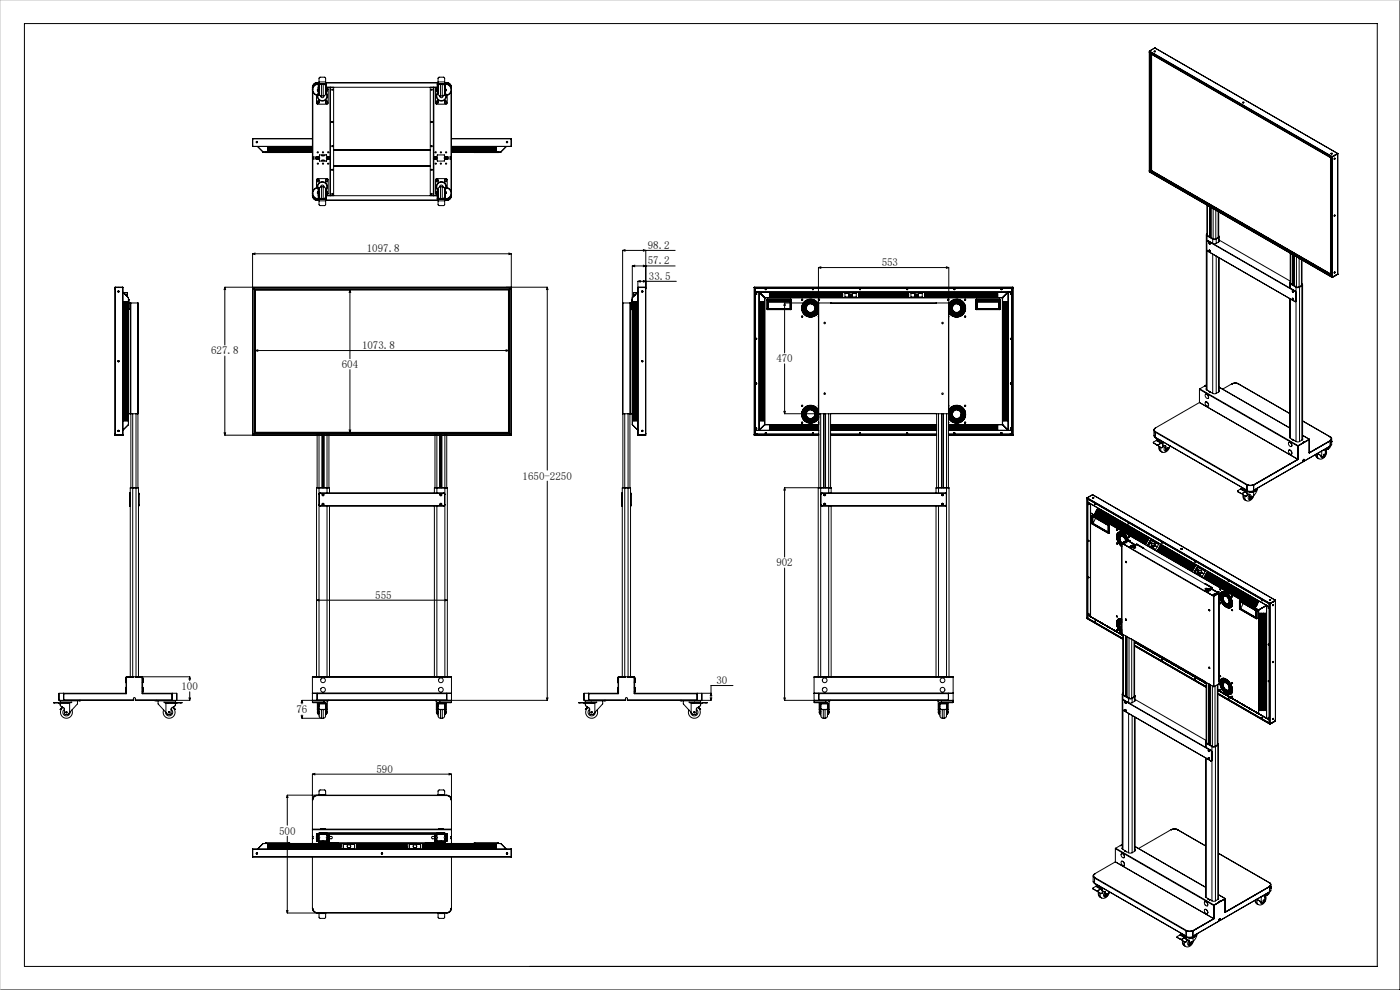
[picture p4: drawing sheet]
<svg xmlns="http://www.w3.org/2000/svg" width="297mm" height="210mm" viewBox="0 0 297 210" stroke-linecap="round" stroke-linejoin="round" font-family="sans-serif">
<defs><g id="words">
<g font-size="2.3">
<text x="77.8" y="53.5">1097.8</text>
<text x="137.4" y="52.8">98.2</text>
<text x="137.4" y="56.1">57.2</text>
<text x="137.7" y="59.3">33.5</text>
<text x="187" y="56.4">553</text>
<text x="44.8" y="75.2">627.8</text>
<text x="76.8" y="74">1073.8</text>
<text x="164.7" y="76.9">470</text>
<text x="72.5" y="78.1">604</text>
<text x="110.9" y="101.7">1650-2250</text>
<text x="164.7" y="120.2">902</text>
<text x="79.6" y="127">555</text>
<text x="38.5" y="146.4">100</text>
<text x="152" y="145.1">30</text>
<text x="62.9" y="151.3">76</text>
<text x="79.9" y="163.9">590</text>
<text x="59.2" y="177">500</text>
</g>
</g></defs>
<g fill="none" stroke="#000" stroke-width=".21">
<path d="M5.2 5h287v200h-287zM66.3 18.5h.1M66.3 18.5v14.8M66.4 18.5v.1M66.4 19.5v21M67.2 17.6l-.6 .3-.2 .6M67.2 17.6h.5M67.3 17.6l-.7 .3-.2 .6M67.3 17.5l-.8 .4-.2 .6M67.3 17.6h-.1M67.3 17.5v.1M67.3 17.5h.4"/>
<path d="M67.4 18.9v.3M67.4 19.2h.3M67.5 17.8a1.25 1.25 0 0 0-1.2 1.1 1.25 1.25 0 0 0 1 1.4M67.5 17.9a1.15 1.15 0 0 0-1.1 1 1.15 1.15 0 0 0 .9 1.3M67.5 18.7v.8M67.5 19.5v.3a1.06 1.06 0 0 0 .9 1.6 1.06 1.06 0 0 0 .9-1.6v-.3M67.5 18.6v.1M67.5 17.8v.1M67.5 17.9v.7M67.5 18.7h.1M67.5 19.5h.1M67.5 17.8h.3"/>
<path d="M67.5 18.6h.1M67.5 17.9h.1M67.6 18.7v.8M67.6 19.8a.96 .96 0 0 0 .1 1.3 .96 .96 0 0 0 1.3 0 .96 .96 0 0 0 .2-1.3M67.6 18.6v.1M67.6 17.8v.1M67.6 17.9v.7M67.6 19.5v.3M67.7 17.4h1.4M67.7 19.7l-.1 .1M67.8 18l.4-.2v2.5a.56 .56 0 0 1-.5-.8v-1.2zM67.9 17.8l-.2 .2"/>
<path d="M67.9 17.8l-.2 .1M67.9 17.8h.1M67.9 17.8h.9M68.6 17.8a1.1 1.1 0 0 1 .5 1.5 .85 .85 0 0 1-.5 1.1zM68.8 17.8l.3 .2M68.8 17.8l.3 .1M68.8 17.8h.1M68.9 17.8h.4v.1M69.1 18.9h.3M69.1 19.2h.3M69.1 19.7l.1 .1M69.1 18.9v-2.4l-.2-.1h-1l-.2 .2v2.3h-.3"/>
<path d="M69.1 17.5h23.8M69.1 17.6h23.8M69.2 18.7v.8M69.2 18.6v.1M69.2 17.8v.1M69.2 18.7h.3l.1 .2-.1 3.2h-2.2l-.2-1.9M69.2 17.9v.7M69.2 19.5v.3M69.2 19.5h.1M69.2 18.6h.1M69.2 17.9h.1M69.3 18.8l.1 .1"/>
<path d="M69.3 18.6v.9M69.3 18.8l.2 .2-.2 .4M69.3 17.9v.7M69.4 18.9v.3M69.5 19.1l-.1 .1M70.1 18.5l-.1 14.8M70.1 18.5h.1M70.1 18.5v23M70.8 18.5v23h-.7M91.3 18.5v23h.6M92 18.5h.1M92 18.5v14.8"/>
<path d="M92 18.5l-.1 23M92.6 18.9v.3M92.6 19.2h.3M92.8 18.8l-.2 .3M92.8 18.6v.9M92.8 19.5v.3a1.06 1.06 0 0 0 .8 1.6 1.06 1.06 0 0 0 .9-1.6v-.3M92.8 18.8l-.3 .2 .3 .4M92.8 17.9v.7M92.8 18.5h-23.5M92.8 19.5h.1M92.8 18.6h.1M92.8 17.9h.1"/>
<path d="M92.9 18.7v.8M92.9 19.8a.96 .96 0 0 0 .1 1.3 .96 .96 0 0 0 1.3 0 .96 .96 0 0 0 .1-1.3M92.9 18.6v.1M92.9 17.8v.1M92.9 18.7h-.4l-.1 .2 .1 3.2h2.3l.1-1.9M92.9 17.9v.7M92.9 19.5v.3M92.9 17.4h1.4M92.9 19.7v.1M93.1 18l.3-.2v2.5a.56 .56 0 0 1-.5-.8v-1.2zM93.1 17.8h-.3v.1M93.2 17.8l-.3 .2"/>
<path d="M93.2 17.8l-.3 .1M93.2 17.8h.1M93.2 17.8h.9M93.8 17.8a1.1 1.1 0 0 1 .5 1.5 .85 .85 0 0 1-.5 1.1zM94.1 17.8l.2 .2M94.1 17.8l.2 .1M94.1 17.8h.1M94.3 18.9h.3M94.3 19.2h.3M94.3 19.7l.1 .1M94.3 18.9v-2.4l-.2-.1h-.9l-.3 .2v2.3h-.3M94.3 17.5h.5"/>
<path d="M94.3 17.6h.6M94.4 18.7v.8M94.4 18.6v.1M94.4 17.8v.1M94.4 17.9v.7M94.4 19.5v.3M94.4 18.7h.1M94.4 19.5h.1M94.4 18.6h.1M94.4 17.9h.1M94.5 17.8a1.25 1.25 0 0 1 1.3 1.1 1.25 1.25 0 0 1-1.1 1.4M94.5 17.9a1.15 1.15 0 0 1 1.2 1 1.15 1.15 0 0 1-1 1.3"/>
<path d="M94.5 18.7v.8M94.5 18.6v.1M94.5 17.8v.1M94.5 17.9v.7M94.5 17.8h-.3M94.6 18.9v.3M94.8 17.6l.6 .2 .3 .7M94.8 17.5l.4 .1a1 1 0 0 1 .6 .9M94.8 17.6h.1M94.8 17.5v.1M94.9 17.6l.6 .3 .2 .6M95.7 18.5h.1"/>
<path d="M95.7 18.5v.1M95.7 19.5v21M95.8 18.5v14.8M243.8 11.1l38.9 22.4M243.8 10.9h.1M243.8 10.9v25.5M243.8 10.9l38.8 22.4M243.8 10.8v.1M243.8 10.8h.1M243.9 10.8l-.1 .1M243.9 10.8l38.7 22.4M244 11.2l.1 .1"/>
<path d="M244 11.2v25.1M244.1 11.3l.1 .1M244.2 11.4v24.9M244.2 11.4l38.1 22M244.3 11.5l38 21.9v24.7l-38-21.9zM244.9 10.9h.1M244.9 10.9v.1M244.9 10.9l.2 .1M244.9 10.9h.2M244.9 11h.1M245 10.2h.1M245 10.2l-1.2 .6"/>
<path d="M245 10.2l38.8 22.4M297 0v210h-297M53.6 29.4h.1M53.6 31h.1M53.6 31v.1M53.6 29.4v1.6M53.6 29.4h12.7M53.6 31.1h12.7M53.6 31h12.7M54.4 30.1h.1M54.4 30.1h.2M54.6 30.1h.1"/>
<path d="M54.6 31.1l1.2 1.1M54.7 31.1l1.1 1.1M55.8 32.2v.1M55.8 32.2h.1M55.8 32.2h10.5M55.8 32.3h.1M56.3 32.3h.1M56.3 32.3l.1 .1M56.4 32.3v.1M56.4 32.3h.1M56.4 32.3h4.9M56.4 32.4h4.9"/>
<path d="M56.8 31.3h.1M56.8 31.5h.1M56.8 31.8h.1M56.8 32h.1M57.2 31.3h.1M57.2 31.5h.1M57.2 31.8h.1M57.2 32h.1M57.5 31.3h.1M57.5 31.5h.1M57.5 31.8h.1M57.5 32h.1"/>
<path d="M57.9 31.3h.1M57.9 31.5h.1M57.9 31.8h.1M57.9 32h.1M58.2 31.3h.1M58.2 31.5h.1M58.2 31.8h.1M58.2 32h.1M58.6 31.3h.1M58.6 31.5h.1M58.6 31.8h.1M58.6 32h.1"/>
<path d="M58.9 31.3h.1M58.9 31.5h.1M58.9 31.8h.1M58.9 32h.1M59.3 31.3h.1M59.3 31.5h.1M59.3 31.8h.1M59.3 32h.1M59.6 31.3h.1M59.6 31.5h.1M59.6 31.8h.1M59.6 32h.1"/>
<path d="M60 31.3h.1M60 31.5h.1M60 31.8h.1M60 32h.1M60.3 31.3h.1M60.3 31.5h.1M60.3 31.8h.1M60.3 32h.1M60.7 31.3h.1M60.7 31.5h.1M60.7 31.8h.1M60.7 32h.1"/>
<path d="M61 31.3h.1M61 31.5h.1M61 31.8h.1M61 32h.1M61.3 32.3h.2M61.3 32.3v.1M61.3 32.3h.1M61.4 31.3h.1M61.4 31.5h.1M61.4 31.8h.1M61.4 32h.1M61.5 32.3l-.2 .1"/>
<path d="M61.5 32.3h.1M61.7 31.3h.1M61.7 31.5h.1M61.7 31.8h.1M61.7 32h.1M62.1 31.3h.1M62.1 31.5h.1M62.1 31.8h.1M62.1 32h.1M62.4 31.3h.1M62.4 31.5h.1M62.4 31.8h.1"/>
<path d="M62.4 32h.1M62.8 31.3h.1M62.8 31.5h.1M62.8 31.8h.1M62.8 32h.1M63.1 31.3h.1M63.1 31.5h.1M63.1 31.8h.1M63.1 32h.1M63.5 31.3h.1M63.5 31.5h.1M63.5 31.8h.1"/>
<path d="M63.5 32h.1M63.5 31.7v.1M63.8 31.3h.1M63.8 31.5h.1M63.8 31.8h.1M63.8 32h.1M64.2 31.3h.1M64.2 31.5h.1M64.2 31.8h.1M64.2 32h.1M64.5 31.3h.1M64.5 31.5h.1"/>
<path d="M64.5 31.8h.1M64.5 32h.1M64.9 31.3h.1M64.9 31.5h.1M64.9 31.8h.1M64.9 32h.1M65.2 31.3h.1M65.2 31.5h.1M65.2 31.8h.1M65.2 32h.1M65.6 31.3h.1M65.6 31.5h.1"/>
<path d="M65.6 31.8h.1M65.6 32h.1M65.9 31.3h.1M65.9 31.5h.1M65.9 31.8h.1M65.9 32h.1M66.3 31.3h.1M66.3 31.8h.1M66.3 32h.1M66.3 33.3h.1M66.3 33.7h.1M66.3 33.3v.4"/>
<path d="M66.3 31.2v.1M66.3 32v.1M66.3 31.7v.1M66.3 31.5h.1M66.3 33.7v7.8M66.4 33.3v.4M66.4 33.3h1.2l.2 .2-.2 .2h-1.2M67.1 33.3v.4M67.1 39.8l.2-1.9h2.2l.1 3.2-.1 .2h-.3M67.2 33.3v.4zM67.3 33.3v.4M67.3 39.8a1.25 1.25 0 0 0-1 1.4 1.25 1.25 0 0 0 1.4 1"/>
<path d="M67.4 39.9a1.15 1.15 0 0 0-1 1.2 1.15 1.15 0 0 0 1.1 1M67.4 33.3v.4M67.4 39.8h.4M67.5 39.9h.3M67.7 21.5a.2 .2 0 0 0-.3 0 .2 .2 0 0 0 0 .3 .2 .2 0 0 0 .3-.1M67.7 38.3l-.3-.1v.4M67.8 32.9h1.5l.3 .4-.3 .9h-1.5l-.3-.5v-.4zM67.8 20.1l-.4 .1M67.8 39.8l.4-.2v2.5a.56 .56 0 0 1-.5-.8v-1.2zM67.9 20.2l-.5 .1M68 39.6a.35 .35 0 0 1 .4-.3 .35 .35 0 0 1 .3 .3M68 20.3a.35 .35 0 0 0 .4 .4 .35 .35 0 0 0 .3-.4"/>
<path d="M68.2 39.6h.4M68.2 20.4h.4M68.3 32.9v.2h.5v-.2M68.3 34.2v-.2h.5v.2M68.6 39.6a1.11 1.11 0 0 1 .5 1.5 .85 .85 0 0 1-.5 1zM69.2 32.9h.1M69.3 34.1l-.1 .1M69.4 21.5a.2 .2 0 0 0-.3 0 .2 .2 0 0 0 .1 .3 .2 .2 0 0 0 .3-.1M69.5 38.3l-.3-.1v.4M69.7 33.3v.1M69.7 33.6v.1M69.7 33.4h-.1v.2h.1"/>
<path d="M69.7 33.3v.4M69.8 33.3v.4M69.9 33.3v.4zM70 33.3v.4M70 33.3h-.6l-.2 .2 .2 .2h.6M70 33.7v7.8M70.8 31.8h20.5M70.8 35.2h20.5M70.8 35.3h20.5M92 33.3v.4M92 33.3h.7l.1 .2-.1 .2h-.7M92 33.7v7.8"/>
<path d="M92.1 33.3v.4M92.2 33.3v.4M92.3 33.3v.4M92.4 33.3v.4M92.5 33.3v.4M92.5 33.3l.3-.4h1.5l.2 .4M92.5 33.7l.3 .5h1.5l.2-.5M92.9 21.5a.2 .2 0 0 0-.3 0 .2 .2 0 0 0 .1 .3 .2 .2 0 0 0 .3-.1M93 38.3l-.3-.1v.4M93.1 39.8l.3-.2v2.5a.56 .56 0 0 1-.5-.8v-1.2zM93.3 39.6a.35 .35 0 0 1 .3-.3 .35 .35 0 0 1 .4 .3M93.3 20.3a.35 .35 0 0 0 .3 .4 .35 .35 0 0 0 .4-.4"/>
<path d="M93.4 39.6h.4M93.4 20.4h.4M93.8 39.6a1.11 1.11 0 0 1 .5 1.5 .85 .85 0 0 1-.5 1zM94.2 20.2l.4 .1M94.2 20.1l.4 .1M94.6 33.3v.4M94.6 39.9h-.3M94.6 39.8h-.4M94.7 39.9a1.15 1.15 0 0 1 1 1.2 1.15 1.15 0 0 1-1.2 1M94.7 33.3v.4M94.7 39.8a1.25 1.25 0 0 1 1.1 1.4 1.25 1.25 0 0 1-1.5 1M94.7 21.5a.2 .2 0 0 0-.3 0 .2 .2 0 0 0 0 .3 .2 .2 0 0 0 .3-.1"/>
<path d="M94.7 38.3l-.3-.1v.4M94.8 33.3v.4M94.9 39.8l-.1-1.9h-2.3l-.1 3.2 .1 .2h.4M94.9 33.3v.4M95 33.3v.4M95.7 33.3h-1.3l-.2 .2 .2 .2h1.3M95.7 33.3h.1M95.7 33.7h.1M95.7 33.3v.4M95.8 33.3v.4M95.8 31.2v.1M95.8 32v.1"/>
<path d="M95.8 31.7v.1M95.8 31.6h.1M95.8 29.4h12.6M95.8 33.7v7.8M95.8 31h12.6M95.8 31.3h.1M95.8 31.8h.1M95.8 32h.1M96 31.3h.1M96 31.5h.1M96 31.8h.1M96 32h.1"/>
<path d="M96.1 31.2v.1M96.4 31.5h.1M96.4 31.8h.1M96.4 32h.1M96.5 31.2l-.1 .1M96.7 31.3h.1M96.7 31.5h.1M96.7 31.8h.1M96.7 32h.1M96.8 31.2v.1M97.1 31.3h.1M97.1 31.5h.1"/>
<path d="M97.1 31.8h.1M97.1 32h.1M97.4 31.3h.1M97.4 31.5h.1M97.4 31.8h.1M97.4 32h.1M97.8 31.3h.1M97.8 31.5h.1M97.8 31.8h.1M97.8 32h.1M98.1 31.3h.1M98.1 31.5h.1"/>
<path d="M98.1 31.8h.1M98.1 32h.1M98.2 31.2v.1M98.5 31.3h.1M98.5 31.5h.1M98.5 31.8h.1M98.5 32h.1M98.5 31.2v.1M98.5 31.7v.1M98.8 31.3h.1M98.8 31.5h.1M98.8 31.8h.1"/>
<path d="M98.8 32h.1M99.2 31.3h.1M99.2 31.5h.1M99.2 31.8h.1M99.2 32h.1M99.5 31.3h.1M99.5 31.5h.1M99.5 31.8h.1M99.5 32h.1M99.9 31.8h.1M99.9 32h.1M99.9 31.2l.1 .1"/>
<path d="M99.9 31.7v.1M100 31.5h-.1M100.2 31.3h.1M100.2 31.5h.1M100.2 31.8h.1M100.2 32h.1M100.6 31.3h.1M100.6 31.5h.1M100.6 31.8h.1M100.6 32h.1M100.6 32.3h.1M100.6 32.3l.1 .1"/>
<path d="M100.7 32.3v.1M100.7 32.3h.1M100.7 32.3h4.9M100.7 32.4h4.9M100.9 32h.1M100.9 31.2l.1 .1M100.9 31.7l.1 .1M101 31.5h-.1M101.3 31.3h.1M101.3 31.5h.1M101.3 31.8h.1M101.3 32h.1"/>
<path d="M101.6 31.3h.1M101.6 31.5h.1M101.6 31.8h.1M101.6 32h.1M102 31.3h.1M102 31.5h.1M102 31.8h.1M102 32h.1M102.3 31.3h.1M102.3 31.5h.1M102.3 31.8h.1M102.3 32h.1"/>
<path d="M102.7 31.3h.1M102.7 31.5h.1M102.7 31.8h.1M102.7 32h.1M103 31.3h.1M103 31.5h.1M103 31.8h.1M103 32h.1M103.4 31.3h.1M103.4 31.5h.1M103.4 31.8h.1M103.4 32h.1"/>
<path d="M103.4 31.2v.1M103.4 31.7v.1M103.7 31.3h.1M103.7 31.5h.1M103.7 31.8h.1M103.7 32h.1M104.1 31.3h.1M104.1 31.5h.1M104.1 31.8h.1M104.1 32h.1M104.4 31.3h.1M104.4 31.5h.1"/>
<path d="M104.4 31.8h.1M104.4 32h.1M104.8 31.3h.1M104.8 31.5h.1M104.8 31.8h.1M104.8 32h.1M105.1 31.3h.1M105.1 31.5h.1M105.1 31.8h.1M105.1 32h.1M105.6 32.3h.2M105.6 32.3v.1"/>
<path d="M105.6 32.3h.1M105.8 32.3l-.2 .1M105.8 32.3h.1M106.2 32.2h.1M106.2 32.2l-10.4 .1M106.3 32.2l-.1 .1M107.4 31.1l-1.2 1.1M107.4 31.1l-1.1 1.1M107.5 30.1h.1M107.5 30.1h.2M107.7 30.1h.1M108.4 29.4v1.6"/>
<path d="M108.5 29.4h.1M108.5 31h.1M108.5 31l-12.7 .1M243.8 36.4v.1M243.8 36.2l38.6 22.3M243.8 36.4h.1M243.8 36.4l38.8 22.4M243.8 36.5l38.8 22.3M244 36.3h.1M244.1 36.3h-.1M244.2 36.3h-.1M244.2 36.3l38.1 22"/>
<path d="M244.2 36.2v.1M244.3 36.2h.1M263.7 21.7h.1M263.7 21.7l.1 .1h-.1M263.7 21.7l.1 .1M282.3 33.4v24.9M282.4 33.4h-.1M282.4 33.4h.1M282.4 33.4v25.1M282.4 32.6h.1M282.4 32.6h.2zM282.5 32.6h.1"/>
<path d="M282.6 33.3h.1M282.6 33.3v25.5M282.6 33.2v.1M282.7 33.3v.2M282.7 33.3h.1M282.7 33.5h.1M283.1 33.7h.1M283 33.7l.2-.1-.1 .1M283 33.7h.1M283.1 33h.1M283.2 33.6l-.1 .1M283.8 32.6h.1"/>
<path d="M283.8 32.6l-1.2 .6M283.8 32.6l-1.2 .7M283.8 32.6l-1.1 .7M283.8 32.6v25.6M53.6 53.8l.5-.1v.3zM53.6 53.8v38.5M53.6 53.8h54.9M66.3 41.5h.1M66.3 41.5l.3 .8 .7 .2M66.4 41.5h.1M67.2 42.4l-.6-.3-.2-.6 .2 .6 .7 .3M67.2 42.4h.1"/>
<path d="M67.2 42.4h.5M67.3 42.4v.1M67.3 42.5h.4M67.4 40.7v.3M67.4 41l.3 .1v2.3l.2 .2h1l.2-.1v-2.4M67.4 40.7h.3M67.5 40.5v.8M67.5 40.5v-.3a1.06 1.06 0 0 1 .9-1.7 1.06 1.06 0 0 1 .9 1.7v.3M67.5 41.3v.1M67.5 42.1v.1h.3M67.5 41.4v.7M67.5 40.5h.1"/>
<path d="M67.5 41.3h.1M67.5 41.4h.1M67.5 42.1h.1M67.6 40.5v.8M67.6 40.2a.96 .96 0 0 1 .1-1.3 .96 .96 0 0 1 1.3 0 .96 .96 0 0 1 .2 1.3M67.6 41.3v.1M67.6 42.1v.1M67.6 40.2v.3M67.6 41.4v.7M67.6 40.2l.1 .1M67.7 42l.2 .2M67.7 42.1l.2 .1"/>
<path d="M67.7 42.6h1.4M67.9 42.2h.1M67.9 42.2h.9M68.8 42.2h.1M69.1 40.7h.3M69.1 42l-.3 .2M69.1 42.1l-.3 .1M69.1 42.5h23.8M69.1 42.4h23.8M69.2 40.5v.8M69.2 41.3v.1M69.2 42.1v.1"/>
<path d="M69.2 40.2v.3M69.2 41.4v.7M69.2 40.5h.1M69.2 41.4h.1M69.2 42.1h.1M69.2 40.2l-.1 .1M69.3 40.5v.9M69.3 42.1v.1h-.4M69.3 40.6l.2 .2-.2 .4M69.3 41.4v.7M69.3 41.5h.7M69.3 41.5h23.5"/>
<path d="M69.4 40.7v.3M69.4 41l-.3 .1M69.4 40.9h.1M70 41.5h.1M70.1 41.5h.1M91.9 41.5h.1M92 41.5h.1M92 41.5h.8M92.6 41l.1 .2M92.6 40.7v.3M92.6 41l.3 .1v2.3l.3 .2h.9l.2-.1v-2.4M92.6 40.7h.3"/>
<path d="M92.8 40.5v.9M92.8 40.5v-.3a1.06 1.06 0 0 1 .8-1.7 1.06 1.06 0 0 1 .9 1.7v.3M92.8 42.1v.1h.3M92.8 40.6l-.3 .2 .3 .4M92.8 41.4v.7M92.8 40.5h.1M92.8 41.4h.1M92.8 42.1h.1M92.9 40.5v.8M92.9 40.2a.96 .96 0 0 1 .1-1.3 .96 .96 0 0 1 1.3 0 .96 .96 0 0 1 .1 1.3M92.9 41.3v.1M92.9 42.1v.1"/>
<path d="M92.9 40.2v.3M92.9 41.4v.7M92.9 40.2v.1M92.9 42l.3 .2M92.9 42.1l.3 .1M92.9 42.6h1.4M93.2 42.2h.1M93.2 42.2h.9M94.1 42.2h.1M94.3 40.7h.3M94.3 42l-.2 .2M94.3 42.1l-.2 .1"/>
<path d="M94.3 42.5h.5M94.3 42.4h.6M94.4 40.5v.8M94.4 41.3v.1M94.4 42.1v.1M94.4 40.2v.3M94.4 41.4v.7M94.4 40.5h.1M94.4 41.3h.1M94.4 41.4h.1M94.4 42.1h.1M94.4 40.2l-.1 .1"/>
<path d="M94.5 40.5v.8M94.5 41.3v.1M94.5 42.1v.1h-.3M94.5 41.4v.7M94.6 40.7v.3M94.6 41l-.3 .1M94.8 42.4v.1M94.9 42.4h-.1M95.7 41.5h.1M95.7 41.5l-.2 .6-.7 .3M95.7 41.5l-.2 .6-.6 .3M95.8 41.5l-.3 .7-.7 .3"/>
<path d="M108 53.7l.5 .1-.5 .2zM108.5 53.8l-.1 38.5M132.1 53.1l.5-.1v.3zM132.1 53.1v50.4M132.1 53.1h11.1M134.1 56.4l.5-.1v.3zM134.1 56.4v33.7M134.1 56.4h9.1M135.3 59.7l.5-.2v.3zM135.3 59.7v32.6M135.3 59.7h8.2M136.5 59.5l.5 .2-.5 .1z"/>
<path d="M136.5 56.3l.5 .1-.5 .2zM136.5 53l.5 .1-.5 .2zM137 53.1v39.2M173.6 56.8l.5-.2v.3zM173.6 56.8l.1 31.1M173.6 56.8h27.7M200.8 56.6l.5 .2-.5 .1zM201.3 56.8l-.1 31M255.9 49.8v32.8M256 49.7l.1 .3M256 43.5v6.4M256.1 50v1h.1"/>
<path d="M256.1 53.1v29.7M256.1 50l1.2 .7M256.1 50l-.1-.4-.1 .2 .2 .2M256.1 50h.1M256.1 50l1.2 .6M256.2 43.6v6.4M256.2 51.1l-.2 .1M256.2 51.1l18.5 10.7M256.2 53.3l18.5 10.7M256.2 53.3h.1M256.2 51l-.2 .1v1.9l.2 .3M256.2 51v.1"/>
<path d="M256.2 51l18.6 10.7M256.2 51h.1M256.6 51.4l.1 .3-.1-.2M256.6 53.1l.1 .3-.1-.3M256.6 53.1h.1M256.6 51.4v.1M256.6 51.4l-.1 .1M256.6 53.1l-.1 .1M256.6 51.5l.1 .2-.2-.2M256.6 53.1l.1 .3-.2-.2M256.6 43.8v6.4M256.6 51.5h.1"/>
<path d="M256.6 53.1v.1M256.7 43.9v6.4M256.7 51.5v.1M256.7 53.2v.1M256.9 44v6.4M257.3 50.7l-.1 .9h.8M257.3 50.7h.7M257.3 53.9v29.6M257.3 50.7h.1M257.3 50.6h.6M257.4 44.3v6.4M257.9 44.6v6.1"/>
<path d="M258 50.7h.1M258 50.7v.9M258 54.3v29.2M258.4 44.9v5.5M258.4 50.4l-.5 .2M258.5 50.4l-.5 .3M258.5 50.4h.1M258.5 50.4v.9M258.5 54.6v28.6M258.5 50.1l-.1 .3M258.5 50v.4M258.5 50l.2 .2-.2 .2"/>
<path d="M258.5 44.9v5.4M258.7 51l-.1 .3-.6 .3M258.7 51.1h.1M258.7 50.2v1M258.7 54.7v28.3M258.7 50.9l15 8.7M273.7 59.9l.1 .3 1.4 .7h.4l.5-.3M273.7 53.7v6.4M273.8 53.8v6.4M274.3 54v6.5M274.4 54.1v6.4M274.6 54.2v6.4"/>
<path d="M275 54.5v6.4M275.6 54.8v6.1M276.1 55.1v5.5M276.2 55.1v5.4M282.3 58.3l.1 .1M282.4 58.4v.1M282.4 58.5h.1M282.4 58.5l.2 .1M282.6 58.8h.1M282.6 58.6l.1 .2M282.7 58.8h.1M282.7 58.6h-.1"/>
<path d="M283 45.8h.1M283 57.9h.1M283 45.8l.2-.2-.1 .2M283.1 45.8h.1M283.1 57.9h.1M283.1 57.7l-.1 .1M283.1 57.7v.2M283.1 58.5h.1M283.2 57.7l-.1 .2M283.2 58.5h-.1M283.2 45.6l-.1 .2M283.8 58.2l-1.2 .6"/>
<path d="M283.8 58.2h.1M283.8 58.1l-1.1 .7M283.8 58.1h.1M24.4 61.2h.1M24.4 60.9h.1M24.4 61v31.3M24.4 60.9h1.6M24.5 61h1.6M24.9 61h.1M25 61h.1M25.1 76.5v.2M25.1 61.7v.2"/>
<path d="M25.1 76.5h.1M25.1 61.7h.1M25.1 61h.1M25.1 76.7h.1M25.1 61.9h.1M25.8 61h.1M25.9 61h.1M26 61l.1 31.3M26 60.9h.1M26 61v31.3M26.1 62l1.1 1.2M26.1 62l1.1 1.1"/>
<path d="M26.2 64.3l.1 .1M26.2 76.6h.1M26.2 69.7h.1M26.2 70h.1M26.3 79.7h.1M26.3 64.6v.2M26.3 66v.2M26.3 64.3v.1M26.3 63.9v.2M26.3 65v.1M26.3 65.3v.2M26.3 65.7v.1"/>
<path d="M26.3 67.4v.2M26.3 68.8v.2M26.3 67.8v.1M26.3 68.5v.1M26.3 66.4v.1M26.3 66.7v.2M26.3 67.1v.1M26.3 69.2v.1M26.3 68.1v.2M26.3 72v.1M26.3 70.2v.2M26.3 71.3v.1"/>
<path d="M26.3 69.9v.1M26.3 70.9v.2M26.3 71.6v.2M26.3 69.5v.2M26.3 70.6v.1M26.3 73v.2M26.3 74.4v.2M26.3 73.4v.1M26.3 73.7v.2M26.3 72.3v.2M26.3 74.8v.1M26.3 74.1v.1"/>
<path d="M26.3 72.7v.1M26.3 77.2v.2M26.3 76.2v.1M26.3 77.6v.1M26.3 75.8v.2M26.3 79v.1M26.3 75.5v.1M26.3 79.3v.2M26.3 76.9v.1M26.3 79.7v.1M26.3 76.5v.2M26.3 78.6v.2"/>
<path d="M26.3 75.1v.2M26.3 78.3v.1M26.3 62.1h.7M26.3 62.1v.1M26.3 62.1h.1M26.3 78v.1M26.5 78h.1M26.5 76.6v.1M26.5 69.7h.1M26.5 64.7h.1M26.5 79.7h.1M26.5 64.6v.2"/>
<path d="M26.5 65.7v.1M26.5 65.3v.2M26.5 64.3v.1M26.5 63.9v.2M26.5 65v.1M26.5 66v.2M26.5 67.8v.1M26.5 67.4v.2M26.5 68.1v.2M26.5 68.5v.1M26.5 66.7v.2M26.5 66.4v.1"/>
<path d="M26.5 69.2v.1M26.5 67.1v.1M26.5 68.8v.2M26.5 71.3v.1M26.5 71.6v.2M26.5 69.5v.2zM26.5 70.9v.2M26.5 72v.1M26.5 70.2v.2M26.5 70.6v.1M26.5 69.9v.1M26.5 72.7v.1"/>
<path d="M26.5 73v.2M26.5 74.1v.1M26.5 74.4v.2M26.5 74.8v.1M26.5 73.7v.2M26.5 72.3v.2M26.5 73.4v.1M26.5 75.5v.1zM26.5 77.6v.1M26.5 79.3v.2M26.5 75.8v.2zM26.5 75.1v.2"/>
<path d="M26.5 78.6v.2M26.5 76.2v.1zM26.5 77.2v.2M26.5 76.9v.1M26.5 78.3v.1M26.5 79v.1M26.5 79.7v.1M26.5 77.9v.2zM26.7 62.6h.3M26.7 62.6h.3zM26.7 76.6h.1M26.8 65.7v.1"/>
<path d="M26.8 64.3v.1M26.8 65.3v.2M26.8 63.9v.2M26.8 66v.2M26.8 64.6v.2M26.8 67.1v.1M26.8 67.8v.1M26.8 66.4v.1M26.8 68.1v.2M26.8 68.5v.1M26.8 67.4v.2M26.8 68.8v.2"/>
<path d="M26.8 66.7v.2M26.8 69.9v.1M26.8 71.3v.1M26.8 72v.1M26.8 71.6v.2M26.8 70.2v.2M26.8 69.5v.2zM26.8 70.9v.2M26.8 70.6v.1M26.8 74.1v.1M26.8 73v.2M26.8 72.3v.2"/>
<path d="M26.8 74.4v.2M26.8 72.7v.1M26.8 73.7v.2M26.8 74.8v.1M26.8 73.4v.1M26.8 75.8v.2M26.8 78.6v.2M26.8 77.2v.2M26.8 76.2v.1M26.8 79v.1M26.8 77.6v.1M26.8 76.5v.2"/>
<path d="M26.8 76.9v.1M26.8 75.5v.1M26.8 75.1v.2M26.8 79.3v.2M26.8 78.3v.1M26.8 79.7v.1M26.8 62.7h.2v.1M26.8 69.2v.1M26.8 78v.1M26.8 65v.1M26.9 62.8h.1M27 79.4h.1"/>
<path d="M27 62.6v.1M27 62.6h.1M27 65.7v.1M27 65.3v.2M27 64.6v.2M27 66v.2M27 63.9v.2M27 64.3v.1M27 65v.1M27 67.1v.1M27 68.1v.2M27 66.4v.1"/>
<path d="M27 67.4v.2M27 68.5v.1M27 68.8v.2M27 66.7v.2M27 67.8v.1M27 69.9v.1M27 72v.1M27 71.3v.1M27 69.5v.2M27 70.9v.2M27 70.2v.2M27 71.6v.2"/>
<path d="M27 70.6v.1M27 74.8v.1M27 72.7v.1M27 73v.2M27 74.4v.2M27 73.7v.2M27 73.4v.1M27 74.1v.1M27 72.3v.2M27 75.1v.2M27 79.7v.1M27 77.6v.1"/>
<path d="M27 79.3v.2M27 75.5v.1M27 76.9v.1M27 76.2v.1M27 78.3v.1M27 76.5v.2M27 79v.1M27 77.2v.2M27 78.6v.2M27 77.9v.2M27 75.8v.2M27 69.2v.1"/>
<path d="M27 62.8h-.1M27 62.1v.5M27.2 63.2h.1M27.2 63.1l.1 .1M27.2 63.2v26.9M27.2 63.1h.1M27.3 63.6h.1M27.3 65.5h.1M27.3 65.7h.1M27.3 63.5h.1M27.3 63.5l.1 .1M27.3 63.5v.1"/>
<path d="M27.3 65.5v.2M27.3 63.6v1.9M27.4 65.5l-.1 .2M27.4 63.6v1.9M27.4 64.3h.2M27.6 64.3h.2M27.6 64.3v23.5M27.8 64.3h1.4M27.8 64.3v39.2M29.2 64.3v23.5M47.7 60.9l.1 .5h-.3zM47.7 60.9h68.4"/>
<path d="M47.7 60.9v12.3M47.7 75.5v16.8M53.6 61.2h54.8M53.6 60.9h.1M53.6 60.9v.1M53.6 61v31.3M53.9 61.2v.1M53.9 61.3h.1M53.9 61.3v30.7M53.9 61.3l.2 .1M54.1 61.4v30.4M54.1 61.4h53.9"/>
<path d="M54.2 74.4l.5-.2v.3zM54.2 61.5h53.7v30.2h-53.7zM54.2 74.4h53.7M74.2 61.5l.2 .5h-.3zM74.2 61.5v14.6M74.2 78.4v13.3M107.4 74.2l.5 .2-.5 .1zM108 61.4v30.4M108.1 61.3l-.1 .1M108.1 61.3h.1M108.1 61.3v30.7M108.4 61h.1"/>
<path d="M108.5 61.2h.1M116.1 60.9l.1 .5h-.3zM116.1 60.9v38.8M132.1 64.3h.1M132.1 64.3h1.5M132.1 64.3v23.5M133.6 64.3h.1M133.6 64.3v39.2M133.7 64.3h.3M133.7 64.3v23.5M134 65.5l.1 .2M134 65.5h.1"/>
<path d="M134 63.6h.1M134 63.6v1.9M134.1 65.5v.2M134.1 63.5v.1M134.1 63.5l-.1 .1M134.1 63.6h.1M134.1 65.5h.1M134.1 65.7h.1M134.1 63.5h.1M134.1 63.6v1.9M134.2 63.1h.1M134.2 63.2v26.9"/>
<path d="M134.4 64.7v.1M134.4 64v.1M134.4 64.4h.1M134.4 65.8h.1M134.4 66.1v.1M134.4 65.1h.1M134.4 65.4v.1M134.4 66.5h.1M134.4 66.8v.1M134.4 68.9v.1M134.4 68.2v.1M134.4 67.9h.1"/>
<path d="M134.4 68.6h.1M134.4 67.2h.1M134.4 69.3h.1M134.4 67.5v.1M134.4 72.1h.1M134.4 69.6v.1M134.4 71.4h.1M134.4 70.3v.1M134.4 70h.1M134.4 70.7h.1M134.4 71.7v.1M134.4 71v.1"/>
<path d="M134.4 73.1v.1M134.4 72.8h.1M134.4 72.4v.1M134.4 74.9h.1M134.4 74.2h.1M134.4 73.5h.1M134.4 73.8v.1M134.4 74.5v.1M134.4 78v.1M134.4 77.7h.1M134.4 77.3v.1M134.4 78.4h.1"/>
<path d="M134.4 78.7v.1M134.4 75.2v.1M134.4 79.1h.1M134.4 79.8h.1M134.4 79.4v.1M134.4 76.3h.1M134.4 75.9v.1M134.4 75.6h.1M134.4 77h.1M134.4 76.6v.1M134.4 62.8h.1M134.4 62.6h.3"/>
<path d="M134.4 62.1h.7M134.4 79.4h.1M134.4 62.6h.1M134.4 62.1v.5M134.4 69.2h.1M134.4 64.6v.1M134.4 63.9v.1M134.4 64.3v.1M134.4 65.7v.1M134.4 66v.1M134.4 65v.1M134.4 65.3v.1"/>
<path d="M134.4 66.4v.1M134.4 66.7v.1M134.4 68.8v.1M134.4 68.1v.1M134.4 67.8v.1M134.4 68.5v.1M134.4 67.1v.1M134.4 69.2v.1M134.4 67.4v.1M134.4 72v.1M134.4 69.5v.1M134.4 71.3v.1"/>
<path d="M134.4 70.2v.1M134.4 69.9v.1M134.4 70.6v.1M134.4 71.6v.1M134.4 70.9v.1M134.4 73v.1M134.4 72.7v.1M134.4 72.3v.1M134.4 74.8v.1M134.4 74.1v.1M134.4 73.4v.1M134.4 73.7v.1"/>
<path d="M134.4 74.4v.1M134.4 77.9v.1M134.4 77.6v.1M134.4 77.2v.1M134.4 78.3v.1M134.4 78.6v.1M134.4 75.1v.1M134.4 79v.1M134.4 79.7v.1M134.4 79.3v.1M134.4 76.2v.1M134.4 75.8v.1"/>
<path d="M134.4 75.5v.1M134.4 76.9v.1M134.4 76.5v.1M134.4 62.6h.3zM134.4 62.6v.1M134.6 65.1h.1M134.6 79.4h.1M134.6 69.2v.1M134.6 62.7h-.2v.1M134.6 64.6v.2M134.6 64.3v.1M134.6 65.3v.2"/>
<path d="M134.6 65.7v.1M134.6 66v.2M134.6 63.9v.2M134.6 68.1v.2M134.6 68.8v.2M134.6 66.4v.1M134.6 66.7v.2M134.6 67.8v.1M134.6 67.1v.1M134.6 68.5v.1M134.6 67.4v.2M134.6 70.2v.2"/>
<path d="M134.6 72v.1M134.6 71.6v.2M134.6 70.9v.2M134.6 71.3v.1M134.6 69.9v.1M134.6 70.6v.1M134.6 69.5v.2M134.6 73v.2M134.6 74.8v.1M134.6 74.1v.1M134.6 74.4v.2M134.6 72.7v.1"/>
<path d="M134.6 72.3v.2M134.6 73.4v.1M134.6 73.7v.2M134.6 76.5v.2M134.6 77.2v.2M134.6 79.3v.2M134.6 78.6v.2M134.6 79.7v.1M134.6 76.9v.1M134.6 79v.1M134.6 76.2v.1M134.6 77.9v.2"/>
<path d="M134.6 77.6v.1M134.6 75.1v.2M134.6 75.5v.1M134.6 78.3v.1M134.6 75.8v.2M134.6 79.4v.1M134.9 79.4v.1M134.9 74.5h.1M134.9 79.4h.1M134.9 74.5v.1zM134.9 74.8v.1zM134.9 74.1v.1z"/>
<path d="M134.9 76.6v.1zM134.9 75.5v.1zM134.9 76.2v.1zM134.9 75.9v.1zM134.9 76.2h.1M134.9 66v.2M134.9 63.9v.2M134.9 65.3v.2M134.9 64.3v.1M134.9 65.7v.1M134.9 64.6v.2M134.9 65v.1"/>
<path d="M134.9 68.5v.1M134.9 68.8v.2M134.9 67.4v.2M134.9 68.1v.2M134.9 66.4v.1M134.9 69.2v.1M134.9 67.8v.1M134.9 67.1v.1M134.9 66.7v.2M134.9 72v.1M134.9 70.9v.2M134.9 70.2v.2"/>
<path d="M134.9 69.9v.1M134.9 71.3v.1M134.9 70.6v.1M134.9 71.6v.2M134.9 69.5v.2M134.9 73.4v.1M134.9 72.7v.1M134.9 72.3v.2M134.9 73v.2M134.9 73.7v.2M134.9 78.6v.2M134.9 79.7v.1"/>
<path d="M134.9 79.3v.1M134.9 77.9v.2M134.9 77.2v.2M134.9 78.3v.1M134.9 76.9v.1M134.9 77.6v.1M134.9 75.3v-.2v.2M134.9 69.7h.1M134.9 69.6v.1M134.9 64.7h.1M134.9 79v.1M135.1 62.1h-.7"/>
<path d="M135.1 62.1h.1M135.1 64.4h.1M135.1 62.1v.1M135.1 64.6v.2M135.1 65.3v.2M135.1 65v.1M135.1 63.9v.2M135.1 66v.2M135.1 65.7v.1M135.1 64.3v.1M135.1 66.7v.2M135.1 67.4v.2"/>
<path d="M135.1 69.2v.1M135.1 67.1v.1M135.1 68.1v.2M135.1 66.4v.1M135.1 68.5v.1M135.1 67.8v.1M135.1 68.8v.2M135.1 72v.1M135.1 70.9v.2M135.1 70.6v.1M135.1 69.5v.2M135.1 71.6v.2"/>
<path d="M135.1 69.9v.1M135.1 71.3v.1M135.1 70.2v.2M135.1 72.7v.1M135.1 74.1v.1M135.1 72.3v.2M135.1 73.7v.2M135.1 73v.2M135.1 73.4v.1M135.1 74.4v.2M135.1 74.8v.1M135.1 79v.1"/>
<path d="M135.1 78.3v.1M135.1 79.7v.1M135.1 75.5v.1M135.1 76.5v.2M135.1 75.8v.2M135.1 75.1v.2M135.1 77.9v.2M135.1 77.6v.1M135.1 78.6v.2M135.1 79.3v.2M135.1 76.9v.1M135.1 76.2v.1"/>
<path d="M135.1 77.2v.2M135.2 64.3l-.1 .1M135.3 61h.1M135.3 62l-1.1 1.2M135.4 61h.1M135.4 60.9h1.6M135.4 61h1.5M135.5 61h.1M135.6 61h.1M136.3 61.7v.2M136.3 76.5v.2M136.3 61.9h.1"/>
<path d="M136.3 76.7h.1M136.3 61.7h.1M136.3 76.5h.1M136.3 61h.1M136.3 61h-.1M136.4 61h.1M136.5 61h.1M136.9 61.2h.1M137 61.2h.1M137 61h.1M137 60.9v.1M137 61v31.3"/>
<path d="M160 61h.1M160 61v31.3M160 60.9h.1M160 60.9h54.9M160.1 61.1h54.7M160.2 61.1v31M160.3 61.1l-.1 .1M160.4 62.3v.1M160.4 71.8v.1M160.4 71.8h.1M160.4 62.3h.1M160.4 61.1h.1"/>
<path d="M160.4 61.9h.1M160.4 62.4l.1 .1M160.4 71.9l.1 .1M160.5 71.9h.1M160.5 62.4h.1M160.5 71.8h.1M160.5 62.3h.1M160.5 62.3h-.1M160.5 71.8h-.1M160.5 71.8v.1M160.5 62.3v.1M160.5 61.1h.1"/>
<path d="M160.5 61.9h.1M160.5 62.4v.1M160.5 71.9v.1M160.6 61.9h.1M160.6 61.1h.1M161 61.9h.1M161 61.9v.1M161 61.9v29.4M161 61.9l.1 .1M161 62l1.2 1.2M161 62h.1M161.1 62h.1"/>
<path d="M161.1 62l1.2 1.2M161.2 67.2h.1M161.2 76.2l.1 .1M161.3 66.4l-.1 .1M161.3 77.9v.2M161.3 74.1v.1M161.3 73.4v.1M161.3 76.5v.2M161.3 79.7v.1M161.3 79v.1M161.3 74.8v.1M161.3 78.6v.2"/>
<path d="M161.3 78.3v.1M161.3 73v.2M161.3 77.2v.2M161.3 74.4v.2M161.3 75.8v.2M161.3 73.7v.2M161.3 75.5v.1M161.3 75.1v.2M161.3 79.3v.2M161.3 72.7v.1M161.3 77.6v.1M161.3 76.9v.1"/>
<path d="M161.3 71.6v.2M161.3 72.3v.2M161.3 71.3v.1M161.3 72v.1M161.3 66.7v.2M161.3 69.2v.1M161.3 70.6v.1M161.3 70.9v.2M161.3 68.1v.2M161.3 70.2v.2M161.3 67.4l-.1 .1M161.3 67.8v.1"/>
<path d="M161.3 67.1v.1M161.3 69.5v.2M161.3 68.8v.2M161.3 69.9v.1M161.3 68.5v.1M161.3 65v.1M161.3 65.3v.2M161.3 65.7v.1M161.3 66v.2M161.3 63.9v.2M161.3 64.6v.2M161.3 64.3v.1"/>
<path d="M161.3 77h.1M161.3 77h-.1M161.5 76.6v.1M161.5 77h.1M161.5 76.3h.1M161.5 67.2h.1M161.5 66.8v.1M161.5 67.1v.1M161.5 76.6h.1M161.5 66.8h.1M161.5 74.8v.1M161.5 75.5v.1"/>
<path d="M161.5 75.1v.2M161.5 73.7v.2M161.5 77.6v.1M161.5 74.1v.1M161.5 77.2v.2M161.5 79.3v.2M161.5 78.6v.2M161.5 79v.1M161.5 76.5v.1M161.5 76.9v.1M161.5 79.7v.1M161.5 76.2v.1"/>
<path d="M161.5 75.8v.2M161.5 77.9v.2M161.5 78.3v.1M161.5 73.4v.1M161.5 74.4v.2M161.5 70.9v.2M161.5 71.3v.1M161.5 71.6v.2M161.5 72.7v.1M161.5 72.3v.2M161.5 73v.2M161.5 72v.1"/>
<path d="M161.5 68.8v.2M161.5 67.4v.1M161.5 68.1v.2M161.5 70.6v.1M161.5 69.9v.1M161.5 69.5v.2M161.5 67.8v.1M161.5 69.2v.1M161.5 68.5v.1M161.5 70.2v.2M161.5 66v.2M161.5 65v.1"/>
<path d="M161.5 66.4v.1M161.5 64.6v.2M161.5 65.7v.1M161.5 65.3v.2M161.5 64.3v.1M161.5 63.9v.2M161.7 77h.1M161.7 76.3h.1M161.7 67.2h.1M161.8 79.7v.1M161.8 76.5v.2M161.8 78.3v.1"/>
<path d="M161.8 76.9l-.1 .1M161.8 76.2l-.1 .1M161.8 78.6v.2M161.8 77.6v.1M161.8 77.9v.2M161.8 79v.1M161.8 79.3v.2M161.8 77.2v.2M161.8 73.4v.1M161.8 74.4v.2M161.8 75.5v.1M161.8 74.1v.1"/>
<path d="M161.8 73.7v.2M161.8 74.8v.1M161.8 75.1v.2M161.8 75.8v.2M161.8 71.3v.1M161.8 71.6v.2M161.8 73v.2M161.8 72.3v.2M161.8 70.6v.1M161.8 70.9v.2M161.8 72v.1M161.8 72.7v.1"/>
<path d="M161.8 70.2v.2M161.8 67.1l-.1 .1M161.8 68.5v.1M161.8 69.5v.2M161.8 68.1v.2M161.8 69.9v.1M161.8 67.4v.1M161.8 68.8v.2M161.8 69.2v.1M161.8 67.8v.1M161.8 65.7v.1M161.8 66.4v.1"/>
<path d="M161.8 65v.1M161.8 63.9v.2M161.8 66v.2M161.8 65.3v.2M161.8 64.3v.1M161.8 66.7v.2M161.8 64.6v.2M161.8 66.8v.1M161.8 67.1v.1M161.8 76.6h.1M161.8 66.9h.1M161.8 67.2h.1"/>
<path d="M161.8 66.8h.1M162 77.2v.2M162 79.7v.1M162 77.6v.1M162 77.9v.2M162 78.6v.2M162 79v.1M162 78.3v.1M162 76.9v.1M162 76.2v.1M162 76.5v.2M162 75.8v.2"/>
<path d="M162 79.3v.2M162 74.4v.2M162 74.8v.1M162 75.5v.1M162 74.1v.1M162 75.1v.2M162 73.4v.1M162 72.7v.1M162 73.7v.2M162 73v.2M162 71.3v.1M162 71.6v.2"/>
<path d="M162 72v.1M162 72.3v.2M162 70.9v.2M162 69.9v.1M162 70.2v.2M162 69.5v.2M162 70.6v.1M162 68.1v.2M162 68.5v.1M162 68.8v.2M162 69.2v.1M162 67.8v.1"/>
<path d="M162 66.7v.2M162 67.1v.1M162 67.4v.1M162 66.4v.1M162 66v.2M162 64.6v.2M162 65.7v.1M162 65v.1M162 65.3v.2M162 64.3v.1M162 63.9v.2M162.2 63.2h.1"/>
<path d="M162.2 63.2h50.5M162.3 63.1v.1M162.3 63.1v27M162.3 63.1h50.3M162.3 63.2h.1M162.4 61.4h.1M162.4 61.4h-.1M162.5 61.4h.1M162.7 65.5l.2 .2M162.7 65.5h.1M162.7 63.6h.1M162.7 63.6v1.9"/>
<path d="M162.8 65.5l.1 .1M162.8 63.6v1.9M162.9 65.6v.1M162.9 63.5l-.1 .1M162.9 63.5l-.2 .1M162.9 63.5h.1M162.9 65.7h4.9M162.9 63.5h4.9M162.9 65.6h4.9M163 63.6v.1M163 63.6h4.7M163 63.6v1.9"/>
<path d="M163 65.5h4.7M163 65.5h.1M163 63.7v1.8M163 65.5h4.6M163 63.7h4.6M163 64.1h4.6M163 64h4.6M163.2 62.9h.2M163.2 62.7h.2M163.2 62.4h.2M163.2 62.2h.2M163.6 62.9h.1"/>
<path d="M163.6 62.7h.1M163.6 62.4h.1M163.6 62.2h.1M163.9 62.9h.2M163.9 62.7h.2M163.9 62.4h.2M163.9 62.2h.2M164.3 62.9h.1M164.3 62.7h.1M164.3 62.4h.1M164.3 62.2h.1M164.6 62.9h.2"/>
<path d="M164.6 62.7h.2M164.6 62.4h.2M164.6 62.2h.2M165 62.9h.1M165 62.7h.1M165 62.4h.1M165 62.2h.1M165.3 62.9h.2M165.3 62.7h.2M165.3 62.4h.2M165.3 62.2h.2M165.7 62.9h.1"/>
<path d="M165.7 62.7h.1M165.7 62.4h.1M165.7 62.2h.1M166 62.9h.2M166 62.7h.2M166 62.4h.2M166 62.2h.2M166.4 62.9h.1M166.4 62.7h.1M166.4 62.4h.1M166.4 62.2h.1M166.4 64.3l.2 .5h-.3z"/>
<path d="M166.4 64.3v10.6M166.4 77.2v10.6M166.7 62.9h.2M166.7 62.7h.2M166.7 62.4h.2M166.7 62.2h.2M167.1 62.9h.1M167.1 62.7h.1M167.1 62.4h.1M167.1 62.2h.1M167.4 62.9h.2M167.4 62.7h.2"/>
<path d="M167.4 62.4h.2M167.4 62.2h.2M167.6 65.5h.1M167.6 63.7v1.8M167.7 63.6l-.1 .1M167.7 63.6v1.9M167.8 65.6v.1M167.8 63.5l.1 .1M167.8 63.5h.1M167.8 62.9h.1M167.8 62.7h.1M167.8 62.4h.1"/>
<path d="M167.8 62.2h.1M167.9 65.5l-.1 .1M167.9 65.5h.1M167.9 63.6h.1M167.9 63.6v1.9M167.9 65.5l-.1 .2M168.1 62.9h.2M168.1 62.7h.2M168.1 62.4h.2M168.1 62.2h.2M168.5 62.9h.1M168.5 62.7h.1"/>
<path d="M168.5 62.4h.1M168.5 62.2h.1M168.8 62.9h.2M168.8 62.7h.2M168.8 62.4h.2M168.8 62.2h.2M169.2 62.9h.1M169.2 62.7h.1M169.2 62.4h.1M169.2 62.2h.1M169.5 62.9h.2M169.5 62.7h.2"/>
<path d="M169.5 62.4h.2M169.5 62.2h.2M169.9 62.9h.1M169.9 62.7h.1M169.9 62.4h.1M169.9 62.2h.1M170.1 65.3v.1M170.1 65.6v.1M170.1 65v.2M170.1 65.5l.1 .2M170.1 65.8l.1 .2M170.2 64.7l-.1 .2"/>
<path d="M170.2 65.3l-.1 .2M170.2 65.8l.1 .1M170.2 66.1l.1 .2M170.2 62.9h.2M170.2 62.7h.2M170.2 62.4h.2M170.2 62.2h.2M170.3 64.5l-.1 .1M170.3 65.9h.1M170.4 66.4v.1M170.4 64.5l-.1 .2M170.4 65.1h-.1"/>
<path d="M170.4 64.2v.2M170.5 64.3l-.1 .1M170.5 65.6l-.1 .2M170.5 66.6l.1 .1M170.5 66.3v.1M170.6 66.5l.1 .2M170.6 62.9h.1M170.6 62.7h.1M170.6 62.4h.1M170.6 62.2h.1M170.6 64l-.1 .2M170.7 64.7h-.2"/>
<path d="M170.7 64.1l-.1 .1M170.7 66.8l.1 .1M170.7 66.7l.2 .1M170.8 65.8l-.1 .1M170.8 64.7h.2M170.8 63.9l-.1 .1M170.9 64.1l.1 .1M170.9 62.9h.2M170.9 62.7h.2M170.9 62.4h.2M170.9 62.2h.2M170.9 66.9l.2 .1"/>
<path d="M171 65h.1M171 65.3l-.1 .1M171 66.5v.2M171.1 66.8h-.1M171.1 65.6l-.2 .1M171.1 63.7l-.2 .1M171.1 66.2l-.1 .2M171.1 64.7l.2 .1M171.1 63.8v.1M171.2 67.1h.1M171.2 64.3l.2 .1M171.2 65.9v.1"/>
<path d="M171.3 62.9h.1M171.3 62.7h.1M171.3 62.4h.1M171.3 62.2h.1M171.3 63.9l.1 .1M171.3 63.6l-.1 .1M171.4 66.4v.2M171.4 63.6l-.2 .1M171.4 66.7v.1M171.4 66.1v.1M171.5 67.2h.1M171.5 67l.1 .1"/>
<path d="M171.5 64.1l.2 .1M171.6 63.5l-.1 .1M171.6 62.9h.2M171.6 62.7h.2M171.6 62.4h.2M171.6 62.2h.2M171.6 63.6h-.2M171.7 67.2h.2M171.8 66.3v.1M171.8 66.5l.1 .2M171.9 63.5h-.2M171.9 63.7l.1 .2"/>
<path d="M172 62.9h.1M172 62.7h.1M172 62.4h.1M172 62.2h.1M172 66.9l.1 .1zM172 63.5h.2M172 66.3l.1 .1M172.1 64v.2M172.2 67.1l-.2 .1M172.2 67.2h-.2M172.2 64.3v.2M172.3 63.5l.1 .1"/>
<path d="M172.3 62.9h.2M172.3 62.7h.2M172.3 62.4h.2M172.3 62.2h.2M172.4 66.8h.1M172.4 61.4h.1M172.4 61.4h-.1M172.4 63.9v.1M172.4 63.6l-.1 .1M172.4 67.2h-.1M172.5 64.4l-.1 .2M172.5 61.4h.1"/>
<path d="M172.5 63.7h.2M172.6 63.6l.1 .1M172.7 62.9h.1M172.7 62.7h.1M172.7 62.4h.1M172.7 62.2h.1M172.7 67.1h-.1M172.8 63.7l.1 .2M172.8 65.7h.2M172.8 63.7l.2 .1M172.9 66.1l.2 .1M172.9 66.9h-.1"/>
<path d="M173 66.9l-.2 .1M173 64.1l-.1 .2M173 66.5h.1M173 62.9h.2M173 62.7h.2M173 62.4h.2M173 62.2h.2M173 65.4l-.2 .1M173.1 63.9l.1 .1M173.1 64.8l-.1 .1M173.2 66.7l-.2 .2M173.2 66.8l-.1 .1"/>
<path d="M173.2 66.5h.1M173.3 66.5l-.1 .1M173.3 64l.1 .2M173.3 65.3l-.2 .1M173.3 65.6l-.2 .1M173.3 66.2h-.1M173.4 64.3l.1 .1M173.4 66.6l-.1 .1M173.4 62.9h.1M173.4 62.7h.1M173.4 62.4h.1M173.4 62.2h.1"/>
<path d="M173.5 64.2v.2M173.5 65.1l-.1 .1M173.5 66.4v.1M173.6 64.5h.1M173.6 64.3l.1 39.2M173.6 64.5h-.1l.1 .2-.1-.2M173.6 64.8v.1M173.6 66.1l-.1 .1h.1M173.6 65.8v.2M173.6 67.1v.1M173.6 66.2v.1M173.7 62.9h.2"/>
<path d="M173.7 62.7h.2M173.7 62.4h.2M173.7 62.2h.2M174.1 62.9h.1M174.1 62.7h.1M174.1 62.4h.1M174.1 62.2h.1M174.4 62.9h.2M174.4 62.7h.2M174.4 62.4h.2M174.4 62.2h.2M174.8 62.9h.1"/>
<path d="M174.8 62.7h.1M174.8 62.4h.1M174.8 62.2h.1M175.1 62.9h.2M175.1 62.7h.2M175.1 62.4h.2M175.1 62.2h.2M175.5 62.7h.1M175.5 62.4h.1M175.5 62.2h.1M175.6 62.9h-.1M175.8 62.7h.2"/>
<path d="M175.8 62.4h.2M175.8 62.2h.2M175.9 62.9v.1M176 62.9h-.2M176.2 62.9h.1M176.2 62.7h.1M176.2 62.4h.1M176.2 62.2h.1M176.3 64.3h22.3M176.5 62.9h.2M176.5 62.7h.2M176.5 62.4h.2"/>
<path d="M176.5 62.2h.2M176.9 62.9h.1M176.9 62.7h.1M176.9 62.4h.1M176.9 62.2h.1M177.2 62.9h.2M177.2 62.7h.2M177.2 62.4h.2M177.2 62.2h.2M177.6 62.9h.1M177.6 62.7h.1M177.6 62.4h.1"/>
<path d="M177.6 62.2h.1M177.9 62.9h.2M177.9 62.7h.2M177.9 62.4h.2M177.9 62.2h.2M178.3 62.9h.1M178.3 62.7h.1M178.3 62.4h.1M178.3 62.2h.1M178.6 62.9h.2M178.6 62.7h.2M178.6 62.4h.2"/>
<path d="M178.6 62.2h.2M179.3 62.1h.8M180.1 62.8h.7M180.1 62.8v-.1h.7v.1M180.1 62.6h.7M180.1 62.1h.4M180.1 62.1v.5M180.1 62.6h.1M180.1 62.1h-.8v.9h2.4v-.9h-.9M180.1 62.6v.1M180.3 63h.4M180.3 62.8v.1"/>
<path d="M180.5 62.1h-.4M180.5 62.1h.3M180.5 62.9v.1M180.6 62.8v.1M180.8 62.6v.1M180.8 62.6h.1M180.8 62.1h.1M180.8 62.1v.5M180.8 62.1h.9M182.1 62.9h.2M182.1 62.7h.2M182.1 62.4h.2"/>
<path d="M182.1 62.2h.2M182.4 61.4h.1M182.4 61.4h-.1M182.5 62.9h.1M182.5 62.7h.1M182.5 62.4h.1M182.5 62.2h.1M182.5 61.4h.1M182.8 62.9h.2M182.8 62.7h.2M182.8 62.4h.2M182.8 62.2h.2"/>
<path d="M183.2 62.9h.1M183.2 62.7h.1M183.2 62.4h.1M183.2 62.2h.1M183.5 62.9h.2M183.5 62.7h.2M183.5 62.4h.2M183.5 62.2h.2M183.9 62.9h.1M183.9 62.7h.1M183.9 62.4h.1M183.9 62.2h.1"/>
<path d="M184.2 62.9h.2M184.2 62.7h.2M184.2 62.4h.2M184.2 62.2h.2M184.6 62.9h.1M184.6 62.7h.1M184.6 62.4h.1M184.6 62.2h.1M184.9 62.9h.2M184.9 62.7h.2M184.9 62.4h.2M184.9 62.2h.2"/>
<path d="M185.3 62.9h.1M185.3 62.7h.1M185.3 62.4h.1M185.3 62.2h.1M185.6 62.9h.2M185.6 62.7h.2M185.6 62.4h.2M185.6 62.2h.2M186 62.9h.1M186 62.7h.1M186 62.4h.1M186 62.2h.1"/>
<path d="M186.3 62.9h.2M186.3 62.7h.2M186.3 62.4h.2M186.3 62.2h.2M186.7 62.9h.1M186.7 62.7h.1M186.7 62.4h.1M186.7 62.2h.1M187 62.9h.2M187 62.7h.2M187 62.4h.2M187 62.2h.2"/>
<path d="M187.4 62.9h.1M187.4 62.7h.1M187.4 62.4h.1M187.4 62.2h.1M187.7 62.9h.2M187.7 62.7h.2M187.7 62.4h.2M187.7 62.2h.2M188.1 62.9h.1M188.1 62.7h.1M188.1 62.4h.1M188.1 62.2h.1"/>
<path d="M188.4 62.9h.2M188.4 62.7h.2M188.4 62.4h.2M188.4 62.2h.2M188.8 62.9h.1M188.8 62.7h.1M188.8 62.4h.1M188.8 62.2h.1M189.1 62.9h.2M189.1 62.7h.2M189.1 62.4h.2M189.1 62.2h.2"/>
<path d="M189.5 62.9h.1M189.5 62.7h.1M189.5 62.4h.1M189.5 62.2h.1M189.8 62.9h.2M189.8 62.7h.2M189.8 62.4h.2M189.8 62.2h.2M190.2 62.9h.1M190.2 62.7h.1M190.2 62.4h.1M190.2 62.2h.1"/>
<path d="M190.5 62.9h.2M190.5 62.7h.2M190.5 62.4h.2M190.5 62.2h.2M190.9 62.9h.1M190.9 62.7h.1M190.9 62.4h.1M190.9 62.2h.1M191.2 62.9h.2M191.2 62.7h.2M191.2 62.4h.2M191.2 62.2h.2"/>
<path d="M191.6 62.9h.1M191.6 62.7h.1M191.6 62.4h.1M191.6 62.2h.1M191.9 62.9h.2M191.9 62.7h.2M191.9 62.4h.2M191.9 62.2h.2M192.3 62.9h.1M192.3 62.7h.1M192.3 62.4h.1M192.3 62.2h.1"/>
<path d="M192.4 61.4h.1M192.4 61.4h-.1M192.5 61.4h.1M192.6 62.9h.2M192.6 62.7h.2M192.6 62.4h.2M192.6 62.2h.2M193.3 62.1h.8M194.1 62.8h.7M194.1 62.6h.7M194.1 62.1h.4M194.1 62.1v.5"/>
<path d="M194.1 62.6h.1M194.1 62.1h-.8v.9h2.4v-.9h-.9M194.1 62.6v.1M194.3 63h.4M194.3 62.8v.1M194.5 62.1h-.4M194.5 62.1h.3M194.5 62.9v.1M194.6 62.8v.1M194.8 62.6h.1M194.8 62.1h.1M194.8 62.7h-.7v.1"/>
<path d="M194.8 62.1v.7M194.8 62.1h.9M196.1 62.9h.2M196.1 62.7h.2M196.1 62.4h.2M196.1 62.2h.2M196.5 62.9h.1M196.5 62.7h.1M196.5 62.4h.1M196.5 62.2h.1M196.8 62.9h.2M196.8 62.7h.2"/>
<path d="M196.8 62.4h.2M196.8 62.2h.2M197.2 62.9h.1M197.2 62.7h.1M197.2 62.4h.1M197.2 62.2h.1M197.5 62.9h.2M197.5 62.7h.2M197.5 62.4h.2M197.5 62.2h.2M197.9 62.9h.1M197.9 62.7h.1"/>
<path d="M197.9 62.4h.1M197.9 62.2h.1M198.2 62.9h.2M198.2 62.7h.2M198.2 62.4h.2M198.2 62.2h.2M198.6 62.9h.1M198.6 62.7h.1M198.6 62.4h.1M198.6 62.2h.1M198.9 62.7h.2M198.9 62.4h.2"/>
<path d="M198.9 62.2h.2M199 62.9h.1M199.3 62.9h.1M199.3 62.7h.1M199.3 62.4h.1M199.3 62.2h.1M199.3 62.9v.1M199.6 62.9h.2M199.6 62.7h.2M199.6 62.4h.2M199.6 62.2h.2M200 62.9h.1"/>
<path d="M200 62.7h.1M200 62.4h.1M200 62.2h.1M200.3 62.9h.2M200.3 62.7h.2M200.3 62.4h.2M200.3 62.2h.2M200.7 62.9h.1M200.7 62.7h.1M200.7 62.4h.1M200.7 62.2h.1M201 62.9h.2"/>
<path d="M201 62.7h.2M201 62.4h.2M201 62.2h.2M201.2 64.3h.1M201.2 64.3h-34.8M201.2 64.3v39.2M201.3 66.2v.1M201.3 64.8v.1M201.3 64.5l.1 .1-.1 .1M201.3 65.8v.2M201.3 66.1l.1 .1h-.1M201.3 67.1v.1"/>
<path d="M201.3 65.9h.1M201.3 64.5h.1M201.4 66.4v.1M201.4 64.5l-.1 .2M201.4 62.9h.1M201.4 62.7h.1M201.4 62.4h.1M201.4 62.2h.1M201.4 65.1h-.1M201.4 64.2v.2M201.5 64.3l-.1 .1M201.5 65.6l-.1 .2"/>
<path d="M201.5 66.6l.1 .1M201.6 66.5l.1 .2M201.6 64l-.1 .2M201.7 64.7h-.2M201.7 64.1l-.1 .1M201.7 66.8l.1 .1M201.7 62.9h.2M201.7 62.7h.2M201.7 62.4h.2M201.7 62.2h.2M201.7 66.7l.2 .1M201.8 65.8l-.1 .1"/>
<path d="M201.8 64.7h.2M201.8 63.9l-.1 .1M201.9 64.1l.1 .1M201.9 66.9l.2 .1M202 65h.1M202 65.3l-.1 .1M202 66.5v.2M202.1 66.8h-.1M202.1 65.6l-.2 .1M202.1 62.9h.1M202.1 62.7h.1M202.1 62.4h.1"/>
<path d="M202.1 62.2h.1M202.1 63.7l-.2 .1M202.1 66.2l-.1 .2M202.1 63.8v.1M202.1 64.7l.2 .1M202.1 63.8h.1M202.2 67.1h.1M202.2 64.3l.2 .1M202.2 65.9v.1M202.3 63.9l.2 .1M202.3 63.6l-.1 .1M202.4 66.4v.2"/>
<path d="M202.4 63.6l-.2 .1M202.4 61.4h.1M202.4 61.4h-.1M202.4 62.9h.2M202.4 62.7h.2M202.4 62.4h.2M202.4 62.2h.2M202.5 67.2h.1M202.5 61.4h.1M202.5 67l.1 .1M202.5 64.1l.2 .1M202.6 63.5l-.1 .1"/>
<path d="M202.6 63.6h-.2M202.7 67.2h.2M202.8 66.3v.1M202.8 62.9h.1M202.8 62.7h.1M202.8 62.4h.1M202.8 62.2h.1M202.8 66.5l.1 .2M202.9 63.5h-.2M202.9 63.7l.1 .2M203 66.9l.1 .1M203 63.5h.2"/>
<path d="M203 66.3l.1 .1M203.1 64v.2M203.1 62.9h.2M203.1 62.7h.2M203.1 62.4h.2M203.1 62.2h.2M203.2 67.1l-.2 .1M203.2 67.2h-.2M203.2 64.3v.2M203.3 63.5l.1 .1M203.4 66.8h.1M203.4 63.9v.1"/>
<path d="M203.4 63.6l-.1 .1M203.4 67.2h-.1M203.5 64.4l-.1 .2M203.5 62.9h.1M203.5 62.7h.1M203.5 62.4h.1M203.5 62.2h.1M203.5 63.7h.2M203.6 63.6l.1 .1M203.7 67.1h-.1M203.8 63.7l.1 .2M203.8 65.7h.2"/>
<path d="M203.8 63.7l.2 .1M203.8 62.9h.2M203.8 62.7h.2M203.8 62.4h.2M203.8 62.2h.2M203.9 66.1l.2 .1M203.9 66.9h-.1M204 66.9l-.2 .1M204 64.1l-.1 .2M204 66.5h.1M204 65.4l-.2 .1M204.1 63.9l.1 .1"/>
<path d="M204.1 64.8l-.1 .1M204.2 66.7l-.2 .2M204.2 62.9h.1M204.2 62.7h.1M204.2 62.4h.1M204.2 62.2h.1M204.2 66.8l-.1 .1M204.2 66.5v.1M204.3 64l.1 .2M204.3 65.3l-.2 .1M204.3 65.6l-.2 .1M204.3 66.2h-.1"/>
<path d="M204.4 64.3l.1 .1M204.4 66.6l-.1 .1M204.5 64.2v.2M204.5 65.1l-.1 .1M204.5 62.9h.2M204.5 62.7h.2M204.5 62.4h.2M204.5 62.2h.2M204.5 66.4v.1M204.5 64.5l.1 .2M204.6 64.5l.1 .1M204.6 64.7v.2"/>
<path d="M204.7 66.1l-.1 .2M204.7 65.4h.1M204.7 64.7l.1 .2M204.7 65.5v.2M204.7 65.8l-.1 .2M204.8 65.8l-.1 .2M204.8 65v.2M204.8 65.6v.1M204.8 65.3v.1M204.9 62.9h.1M204.9 62.7h.1M204.9 62.4h.1"/>
<path d="M204.9 62.2h.1M205.2 62.9h.2M205.2 62.7h.2M205.2 62.4h.2M205.2 62.2h.2M205.6 62.9h.1M205.6 62.7h.1M205.6 62.4h.1M205.6 62.2h.1M205.9 62.9h.2M205.9 62.7h.2M205.9 62.4h.2"/>
<path d="M205.9 62.2h.2M206.3 62.9h.1M206.3 62.7h.1M206.3 62.4h.1M206.3 62.2h.1M206.6 62.9h.2M206.6 62.7h.2M206.6 62.4h.2M206.6 62.2h.2M207 62.9h.1M207 62.7h.1M207 62.4h.1"/>
<path d="M207 62.2h.1M207 65.5l.1 .2M207 65.5h.1M207 63.6h.1M207 63.6v1.9M207 65.5l.1 .1M207.1 65.6v.1M207.1 63.5l-.1 .1M207.1 63.5h.1M207.1 65.7h4.9M207.1 63.5h4.9M207.1 65.6h4.9"/>
<path d="M207.2 63.6l.1 .1M207.2 63.6h4.7M207.2 65.5h4.7M207.2 63.6v1.9M207.3 65.5h-.1M207.3 65.5h4.6M207.3 63.7h4.6M207.3 64.1h4.6M207.3 64h4.6M207.3 63.7v1.8M207.3 62.9h.2M207.3 62.7h.2"/>
<path d="M207.3 62.4h.2M207.3 62.2h.2M207.7 62.9h.1M207.7 62.7h.1M207.7 62.4h.1M207.7 62.2h.1M208 62.9h.2M208 62.7h.2M208 62.4h.2M208 62.2h.2M208.4 62.9h.1M208.4 62.7h.1"/>
<path d="M208.4 62.4h.1M208.4 62.2h.1M208.7 62.9h.2M208.7 62.7h.2M208.7 62.4h.2M208.7 62.2h.2M209.1 62.9h.1M209.1 62.7h.1M209.1 62.4h.1M209.1 62.2h.1M209.4 62.9h.2M209.4 62.7h.2"/>
<path d="M209.4 62.4h.2M209.4 62.2h.2M209.8 62.9h.1M209.8 62.7h.1M209.8 62.4h.1M209.8 62.2h.1M210.1 62.9h.2M210.1 62.7h.2M210.1 62.4h.2M210.1 62.2h.2M210.5 62.9h.1M210.5 62.7h.1"/>
<path d="M210.5 62.4h.1M210.5 62.2h.1M210.8 62.9h.2M210.8 62.7h.2M210.8 62.4h.2M210.8 62.2h.2M211.2 62.9h.1M211.2 62.7h.1M211.2 62.4h.1M211.2 62.2h.1M211.5 62.9h.2M211.5 62.7h.2"/>
<path d="M211.5 62.4h.2M211.5 62.2h.2M211.9 65.5h.1M211.9 63.7v1.8M211.9 63.6v.1M211.9 63.6v1.9M212 65.6v.1M212 63.5l.1 .1M212 63.5l.2 .1M212 63.5h.1M212.1 65.5l-.1 .1M212.1 65.5h.1"/>
<path d="M212.1 63.6h.1M212.1 63.6v1.9M212.2 65.5l-.2 .2M212.2 63.6v1.9M212.4 61.4h.1M212.4 61.4h-.1M212.5 61.4h.1M212.6 63.2v26.9M212.6 63.2h.1M212.6 63.1v.1M212.6 63.1v27M212.9 79.3v.2"/>
<path d="M212.9 76.2v.1M212.9 77.2v.2M212.9 79.7v.1M212.9 76.5v.2M212.9 77.6v.1M212.9 78.6v.2M212.9 75.8v.2M212.9 78.3v.1M212.9 79v.1M212.9 76.9v.1M212.9 77.9v.2M212.9 75.1v.2"/>
<path d="M212.9 74.8v.1M212.9 74.1v.1M212.9 74.4v.2M212.9 75.5v.1M212.9 73v.2M212.9 73.7v.2M212.9 73.4v.1M212.9 72.7v.1M212.9 71.3v.1M212.9 72.3v.2M212.9 71.6v.2M212.9 70.9v.2"/>
<path d="M212.9 72v.1M212.9 69.9v.1M212.9 69.5v.2M212.9 70.6v.1M212.9 70.2v.2M212.9 67.8v.1M212.9 68.8v.2M212.9 68.5v.1M212.9 69.2v.1M212.9 68.1v.2M212.9 67.4v.2M212.9 67.1v.1"/>
<path d="M212.9 66.7v.2M212.9 66.4v.1M212.9 65.7v.1M212.9 65v.1M212.9 66v.2M212.9 65.3v.2M212.9 64.6v.2M212.9 63.9v.2M212.9 64.3v.1M213.1 78.6v.2M213.1 76.2v.1M213.1 76.5v.2"/>
<path d="M213.1 76.9v.1M213.1 77.6v.1M213.1 79v.1M213.1 79.7v.1M213.1 77.2v.2M213.1 77.9v.2M213.1 78.3v.1M213.1 79.3v.2M213.1 75.1v.2M213.1 74.1v.1M213.1 73.4v.1M213.1 74.4v.2"/>
<path d="M213.1 74.8v.1M213.1 75.5v.1M213.1 75.8v.2M213.1 73.7v.2M213.1 71.3v.1M213.1 72.7v.1M213.1 70.9v.2M213.1 71.6v.2M213.1 72v.1M213.1 70.2v.2M213.1 70.6v.1M213.1 73v.2"/>
<path d="M213.1 72.3v.2M213.1 69.5v.2M213.1 67.4v.2M213.1 68.5v.1M213.1 67.1v.1M213.1 68.1v.2M213.1 69.2v.1M213.1 67.8v.1M213.1 69.9v.1M213.1 68.8v.2M213.1 63.9v.2M213.1 65v.1"/>
<path d="M213.1 65.7v.1M213.1 65.3v.2M213.1 66.7v.2M213.1 64.3v.1M213.1 66.4v.1M213.1 66v.2M213.1 64.6v.2M213.4 75.8v.2M213.4 79v.1M213.4 78.3v.1M213.4 76.2v.1M213.4 76.9v.1"/>
<path d="M213.4 75.1v.2M213.4 73.7v.2M213.4 76.5v.2M213.4 77.9v.2M213.4 74.8v.1M213.4 77.6v.1M213.4 74.1v.1M213.4 79.7v.1M213.4 79.3v.2M213.4 78.6v.2M213.4 75.5v.1M213.4 73.4v.1"/>
<path d="M213.4 77.2v.2M213.4 74.4v.2M213.4 72v.1M213.4 73v.2M213.4 72.7v.1M213.4 71.6v.2M213.4 71.3v.1M213.4 72.3v.2M213.4 70.9v.2M213.4 70.6v.1M213.4 67.4v.2M213.4 69.9v.1"/>
<path d="M213.4 69.5v.2M213.4 67.1v.1M213.4 68.5v.1M213.4 68.1v.2M213.4 67.8v.1M213.4 68.8v.2M213.4 70.2v.2M213.4 69.2v.1M213.4 66.7v.2M213.4 65.7v.1M213.4 66v.2M213.4 65v.1"/>
<path d="M213.4 65.3v.2M213.4 66.4v.1M213.4 64.6v.2M213.4 64.3v.1M213.4 63.9v.2M213.6 77.2v.2M213.6 73v.2M213.6 75.8v.2M213.6 79v.1M213.6 74.8v.1M213.6 75.1v.2M213.6 75.5v.1"/>
<path d="M213.6 76.5v.2M213.6 77.6v.1M213.6 77.9v.2M213.6 76.9v.1M213.6 78.3v.1M213.6 74.4v.2M213.6 78.6v.2M213.6 74.1v.1M213.6 72.7v.1M213.6 73.4v.1M213.6 76.2v.1M213.6 79.3v.2"/>
<path d="M213.6 79.7v.1M213.6 73.7v.2M213.6 71.6v.2M213.6 72v.1M213.6 71.3v.1M213.6 72.3v.2M213.6 70.2v.2M213.6 66.7v.2M213.6 67.8v.1M213.6 68.1v.2M213.6 68.8v.2M213.6 67.1v.1"/>
<path d="M213.6 69.9v.1M213.6 70.9v.2M213.6 69.5v.2M213.6 68.5v.1M213.6 70.6v.1M213.6 67.4v.2M213.6 69.2v.1M213.6 66.4v.1M213.6 66v.2M213.6 65v.1M213.6 65.7v.1M213.6 65.3v.2"/>
<path d="M213.6 64.3v.1M213.6 63.9v.2M213.6 64.6v.2M213.8 62h.1M213.8 62l-1.2 1.1M213.9 62l-1.3 1.2M213.9 61.9l-.1 .1M213.9 61.9v.1M213.9 61.9v29.4M213.9 61.9h.1M214.3 61.1h.1M214.3 61.9h.1"/>
<path d="M214.4 71.8v.1M214.4 62.3v.1M214.4 71.8h.1M214.4 62.3h.1M214.4 61.1h.1M214.4 61.9h.1M214.4 62.4v.1M214.4 71.9v.1M214.4 71.9h.1M214.4 62.4h.1M214.5 71.8v.1M214.5 62.3v.1"/>
<path d="M214.5 71.9h-.1M214.5 62.4h-.1M214.5 61.1h.1M214.5 61.9h.1M214.5 62.3h.1M214.5 62.4v.1M214.5 71.8h.1M214.5 71.9v.1M214.6 61.1l.1 .1M214.7 61.9h-54.5M214.7 61.1v31M214.8 61h.1"/>
<path d="M214.9 61h.1M214.9 61v31.3M273.6 60.9h.1M273.6 60v1M273.6 63.3v29.5M273.7 60.2v.9l-.1-.3M273.7 63.4v29.6M273.7 60.2l1.2 .7M273.8 60.2l-.1-.4-.1 .2 .1 .2M273.8 60.2l1.2 .7M273.8 60.2h-.1M274.2 61.6l.2 .3z"/>
<path d="M274.2 63.3l.2 .3zM274.3 61.7l-.1 .1 .2 .1-.1-.2M274.3 63.3l-.1 .2h.2M274.3 63.3l.1 .2M274.3 63.3v.1M274.4 61.7v.1M274.4 63.4v.1M274.7 61.8l.1 .2M274.7 61.7l.2 .3M274.7 61.7v.1M274.8 61.7l.1 .3M274.8 61.7h-.1"/>
<path d="M274.8 63.9l-.1 .1M274.8 62h.1M274.8 62v1.9M274.8 63.9h.1M274.9 63.9l-.2 .1M274.9 63.9v.1M274.9 62v1.9M274.9 60.9h.8M274.9 60.9v32.8M275 60.9h.7M275 60.9h-.1M275.7 60.9h.1"/>
<path d="M275.7 60.9v32.8M276.1 60.6l.1-.4 .1 .2-.1 .3M276.1 60.6l-.4 .3M276.1 60.6l.1 .1M276.2 60.7l-.5 .2M276.2 60.7v32.7M276.2 60.3l-.1 .3M276.3 60.4v32.8M24.4 92h.1M24.4 92.3h.1M24.4 92.3h1.6M24.9 92.2v.1"/>
<path d="M25 92.2v.1M25.1 91.3v.2M25.1 91.3h.1M25.1 91.5h.1M25.1 92.3h.1M25.8 92.3h.1M25.8 92.2v.1M25.9 92.2v.1M26 92.3h.1M26.1 92.2l-1.6 .1M26.1 92.3h-.1M26.2 82.6h.1"/>
<path d="M26.3 86.7v.1M26.3 89.1v.2M26.3 86.3v.2M26.3 87.7v.2M26.3 81.1v.1M26.3 82.5v.1M26.3 88.4v.2M26.3 85.3v.1M26.3 88.1v.1M26.3 84.2v.2M26.3 83.9v.1M26.3 80.4v.1"/>
<path d="M26.3 81.8v.1M26.3 82.8v.2M26.3 85.6v.2M26.3 84.6v.1M26.3 86v.1M26.3 81.4v.2M26.3 87v.2M26.3 80.7v.2M26.3 80v.2M26.3 83.5v.2M26.3 87.4v.1M26.3 88.8v.1"/>
<path d="M26.3 83.2v.1M26.3 82.1v.2M26.3 84.9v.2M26.5 82.6h.1M26.5 88.4v.2M26.5 83.2v.1M26.5 84.6v.1M26.5 80.4v.1M26.5 87.4v.1M26.5 88.8v.1M26.5 81.8v.1M26.5 83.5v.2"/>
<path d="M26.5 84.9v.2M26.5 87.7v.2M26.5 81.4v.2M26.5 80.7v.2M26.5 86.7v.1M26.5 82.1v.2M26.5 82.5v.1M26.5 89.1v.2M26.5 86.3v.2M26.5 83.9v.1M26.5 80v.2M26.5 85.6v.2"/>
<path d="M26.5 85.3v.1M26.5 87v.2M26.5 86v.1M26.5 84.2v.2M26.5 81.1v.1M26.5 88.1v.1M26.5 82.8v.2M26.7 82.6h.1M26.8 81.1v.1M26.8 81.8v.1M26.8 80v.2M26.8 86.7v.1"/>
<path d="M26.8 84.2v.2M26.8 81.4v.2M26.8 80.7v.2M26.8 80.4v.1M26.8 85.3v.1M26.8 83.2v.1M26.8 88.4v.2M26.8 88.1v.1M26.8 89.1v.2M26.8 85.6v.2M26.8 84.6v.1M26.8 87v.2"/>
<path d="M26.8 84.9v.2M26.8 82.1v.2M26.8 86v.1M26.8 87.7v.2M26.8 87.4v.1M26.8 86.3v.2M26.8 83.9v.1M26.8 82.8v.2M26.8 83.5v.2M26.8 82.5v.1M26.8 88.8v.1M27 80.4v.1"/>
<path d="M27 87.7v.2M27 88.4v.2M27 81.8v.1M27 86.7v.1M27 82.5v.1M27 82.1v.2M27 83.5v.2M27 80.7v.2M27 84.9v.2M27 86v.1M27 83.2v.1M27 85.3v.1"/>
<path d="M27 87v.2M27 86.3v.2M27 88.8v.1M27 87.4v.1M27 88.1v.1M27 89.1v.2M27 84.2v.1M27 85.6v.2M27 84.6v.1M27 81.1v.1M27 82.8v.2M27 83.9v.1"/>
<path d="M27 81.4v.2M27 80v.2M27.2 90.1l-1.1 1.2M27.3 90.1h.1M27.3 87.6l.3 .2M27.3 87.8h.1M27.3 90.1h-.1M27.4 87.8h.1M27.6 87.8h1.6M28.2 87.8v55.8M28.9 87.8v55.8M29.3 87.8v15.7"/>
<path d="M47.5 91.8h.3l-.1 .5zM53.6 92h54.8M53.6 92.3h.1M53.6 92.3h54.8M53.9 92h.1M54.1 91.8l-.2 .2M54.1 91.8h53.9M67.3 92.3v11.2M67.7 92.3v51.3M68.3 92.3v11.2M68.7 92.3v11.2M69.4 92.3v12.3"/>
<path d="M69.8 92.3v11.2M74.1 91.2h.3l-.2 .5zM92.3 92.3v11.2M92.7 92.3v12.3M93.3 92.3v11.2M93.7 92.3v11.2M94.4 92.3v51.3M94.8 92.3v11.2M108 91.8l.1 .2M108.1 92h.1M108.5 92h.1M108.5 92.3h.1"/>
<path d="M108.5 92.3h-60.8M132.1 87.8h.1M132.1 87.8h1.6M132.5 87.8v55.8M133.2 87.8v55.8M134 87.8h.1M134.1 87.6l-.4 .2M134.1 90.1h.1M134.2 90.1l1.1 1.1M134.2 90.1l1.1 1.2M134.2 90.1h.1M134.4 84.7h.1"/>
<path d="M134.4 87.8v.1M134.4 88.9h.1M134.4 82.2v.1M134.4 86.1h.1M134.4 88.2h.1M134.4 89.2v.1M134.4 88.5v.1M134.4 82.9v.1M134.4 87.1v.1M134.4 85v.1M134.4 85.4h.1M134.4 86.8h.1"/>
<path d="M134.4 80.1v.1M134.4 81.5v.1M134.4 82.6h.1M134.4 83.3h.1M134.4 85.7v.1M134.4 87.5h.1M134.4 81.9h.1M134.4 84h.1M134.4 80.8v.1M134.4 84.3h.1M134.4 80.5h.1M134.4 83.6v.1"/>
<path d="M134.4 81.2h.1M134.4 86.4v.1M134.4 84.6v.1M134.4 87.7v.1M134.4 88.8v.1M134.4 82.1v.1M134.4 86v.1M134.4 88.1v.1M134.4 89.1v.1M134.4 88.4v.1M134.4 82.8v.1M134.4 87v.1"/>
<path d="M134.4 84.9v.1M134.4 85.3v.1M134.4 86.7v.1M134.4 80v.1M134.4 81.4v.1M134.4 82.5v.1M134.4 83.2v.1M134.4 85.6v.1M134.4 87.4v.1M134.4 81.8v.1M134.4 83.9v.1M134.4 80.7v.1"/>
<path d="M134.4 84.2v.1M134.4 80.4v.1M134.4 83.5v.1M134.4 81.1v.1M134.4 86.3v.1M134.6 83.2v.1M134.6 81.8v.1M134.6 84.9v.2M134.6 86.3v.2M134.6 84.2v.2M134.6 87v.2M134.6 87.4v.1"/>
<path d="M134.6 85.6v.2M134.6 81.4v.2M134.6 83.5v.2M134.6 82.5v.1M134.6 82.1v.2M134.6 81.1v.1M134.6 86v.1M134.6 85.3v.1M134.6 82.8v.2M134.6 84.6v.1M134.6 87.7v.2M134.6 86.7v.1"/>
<path d="M134.6 88.1v.1M134.6 88.4v.2M134.6 83.9v.1M134.6 80.4v.1M134.6 80.7v.2M134.6 88.8v.1M134.6 80v.2M134.6 89.1v.2M134.9 84h.1M134.9 83.9h.1M134.9 83.9v.1M134.9 82.5v.1"/>
<path d="M134.9 84.9v.2M134.9 84.6v.1M134.9 84.2v.2M134.9 85.6v.2M134.9 83.5v.2M134.9 82.8v.2M134.9 83.2v.1M134.9 80v.2M134.9 82.1v.2M134.9 81.8v.1M134.9 85.3v.1M134.9 87.4v.1"/>
<path d="M134.9 88.4v.2M134.9 80.7v.2M134.9 81.4v.2M134.9 81.1v.1M134.9 80.4v.1M134.9 88.1v.1M134.9 86.7v.1M134.9 87v.2M134.9 89.1v.2M134.9 88.8v.1M134.9 86.3v.2M134.9 86v.1"/>
<path d="M134.9 87.7v.2M135.1 89.1v.2M135.1 80.4v.1M135.1 82.8v.2M135.1 83.2v.1M135.1 81.4v.2M135.1 88.4v.2M135.1 85.6v.2M135.1 80v.2M135.1 80.7v.2M135.1 83.5v.2M135.1 83.9v.1"/>
<path d="M135.1 84.2v.2M135.1 88.8v.1M135.1 87.4v.1M135.1 84.9v.2M135.1 85.3v.1M135.1 81.8v.1M135.1 82.1v.2M135.1 82.5v.1M135.1 86.7v.1M135.1 84.6v.1M135.1 88.1v.1M135.1 86.3v.2"/>
<path d="M135.1 81.1v.1M135.1 87v.2M135.1 87.7v.2M135.1 86v.1M135.3 92.2h.1M135.3 92.3h.1M135.4 92.3h1.6M135.4 92.3h1.5M135.5 92.2v.1M135.5 92.2h.1M135.6 92.2v.1M136.2 92.3h.1"/>
<path d="M136.3 91.3v.2M136.3 91.5h.1M136.3 91.3h.1M136.4 92.2v.1M136.5 92.2v.1M136.9 92h.1M137 92h.1M137 92.3h.1M160 92.2h.1M160 92.3h.1M160 92.3h13.7M160.1 92.1h13.6"/>
<path d="M160.2 92l13.5 .1M160.2 91.3h13.5M160.4 81.3v.1M160.4 90.8v.1M160.4 90.9h.1M160.4 90.8h.1M160.4 81.3h.1M160.4 81.4l.1 .1M160.4 90.9l.1 .1M160.4 91.3h.1M160.4 92.1h.1M160.5 81.4h.1"/>
<path d="M160.5 90.8h.1M160.5 81.3h.1M160.5 81.3h-.1M160.5 90.8h-.1M160.5 90.9h.1M160.5 81.3v.1M160.5 90.8v.1M160.5 81.4v.1M160.5 90.9v.1M160.5 91.3h.1M160.5 92.1h.1M160.6 91.3h.1"/>
<path d="M160.6 92.1h.1M161 91.3h.1M161 91.2v.1M161.1 91.3h-.1M161.1 91.2v.1M161.1 91.2h.1M161.2 85.7l.1 .1M161.2 86h.1M161.2 85.7h.1M161.2 86.7l.1 .1M161.3 81.8v.1M161.3 88.4v.2"/>
<path d="M161.3 88.1v.1M161.3 85.3v.1M161.3 89.1v.2M161.3 86v.1M161.3 86.3v.2M161.3 83.5v.2M161.3 80v.2M161.3 80.4v.1M161.3 84.6v.1M161.3 82.8v.2M161.3 87.7v.2M161.3 82.1v.2"/>
<path d="M161.3 85.6l-.1 .1M161.3 84.2v.2M161.3 82.5v.1M161.3 81.4v.2M161.3 83.9v.1M161.3 80.7v.2M161.3 88.8v.1M161.3 84.9v.2M161.3 87v.2M161.3 87.4v.1M161.3 83.2v.1M161.3 81.1v.1"/>
<path d="M161.5 85.7v.1M161.5 86.1h.1M161.5 86.4v.1M161.5 85.7h.1M161.5 86.4h.1M161.5 85.3v.1M161.5 83.2v.1M161.5 80v.2M161.5 81.8v.1M161.5 80.4v.1M161.5 81.1v.1M161.5 88.1v.1"/>
<path d="M161.5 89.1v.2M161.5 87v.2M161.5 86.7v.1M161.5 87.7v.2M161.5 84.2v.2M161.5 88.8v.1M161.5 81.4v.2M161.5 83.5v.2M161.5 83.9v.1M161.5 80.7v.2M161.5 85.6v.1M161.5 88.4v.2"/>
<path d="M161.5 82.1v.2M161.5 84.6v.1M161.5 82.5v.1M161.5 82.8v.2M161.5 86v.1M161.5 86.3v.1M161.5 84.9v.2M161.5 87.4v.1M161.7 86.1h.1M161.7 85.7h.1M161.8 87v.2M161.8 84.2v.2"/>
<path d="M161.8 82.1v.2M161.8 81.1v.1M161.8 80.4v.1M161.8 88.4v.2M161.8 86.7v.1M161.8 83.9v.1M161.8 85.6v.2M161.8 87.7v.2M161.8 86.3v.2M161.8 82.5v.1M161.8 83.5v.2M161.8 88.1v.1"/>
<path d="M161.8 86l-.1 .1M161.8 82.8v.2M161.8 84.6v.1M161.8 87.4v.1M161.8 81.4v.2M161.8 89.1v.2M161.8 84.9v.2M161.8 81.8v.1M161.8 80v.2M161.8 80.7v.2M161.8 83.2v.1M161.8 88.8v.1"/>
<path d="M161.8 85.3v.1M161.8 86.4h.1M161.8 86.1h.1M162 85.7v.1M162 85.7h.1M162 83.9v.1M162 85.6v.1M162 81.1v.1M162 86.7v.1M162 87v.2M162 88.1v.1M162 80.7v.2"/>
<path d="M162 82.5v.1M162 81.4v.2M162 82.1v.2M162 88.8v.1M162 86v.1M162 82.8v.2M162 88.4v.2M162 84.6v.1M162 83.2v.1M162 83.5v.2M162 86.3v.2M162 87.7v.2"/>
<path d="M162 81.8v.1M162 84.2v.2M162 87.4v.1M162 89.1v.2M162 85.3v.1M162 80.4v.1M162 80v.2M162 84.9v.2M162.3 90.1h.1M162.2 90.1l-1.2 1.1M162.3 90.1l-1.2 1.2M162.3 90.1h11.4"/>
<path d="M162.4 91.9h.1M162.4 91.8h.1M162.4 91.8l-.1 .1M162.5 91.8l.1 .1M162.5 91.9h.1M163.2 90.3h.2M163.2 90.6h.2M163.2 90.8h.2M163.2 91h.2M163.6 90.3h.1M163.6 90.6h.1M163.6 90.8h.1"/>
<path d="M163.6 91h.1M163.9 90.3h.2M163.9 90.6h.2M163.9 90.8h.2M163.9 91h.2M164.3 90.3h.1M164.3 90.6h.1M164.3 90.8h.1M164.3 91h.1M164.6 90.3h.2M164.6 90.6h.2M164.6 90.8h.2"/>
<path d="M164.6 91h.2M165 90.3h.1M165 90.6h.1M165 90.8h.1M165 91h.1M165.3 90.3h.2M165.3 90.6h.2M165.3 90.8h.2M165.3 91h.2M165.7 90.3h.1M165.7 90.6h.1M165.7 90.8h.1"/>
<path d="M165.7 91h.1M166 90.3h.2M166 90.6h.2M166 90.8h.2M166 91h.2M166.3 87.3h.3l-.2 .5zM166.4 90.3h.1M166.4 90.6h.1M166.4 90.8h.1M166.4 91h.1M166.4 87.8h34.8M166.7 90.3h.2"/>
<path d="M166.7 90.6h.2M166.7 90.8h.2M166.7 91h.2M167.1 90.3h.1M167.1 90.6h.1M167.1 90.8h.1M167.1 91h.1M167.4 90.3h.2M167.4 90.6h.2M167.4 90.8h.2M167.4 91h.2M167.8 90.3h.1"/>
<path d="M167.8 90.6h.1M167.8 90.8h.1M167.8 91h.1M168.1 90.3h.2M168.1 90.6h.2M168.1 90.8h.2M168.1 91h.2M168.5 90.3h.1M168.5 90.6h.1M168.5 90.8h.1M168.5 91h.1M168.8 90.3h.2"/>
<path d="M168.8 90.6h.2M168.8 90.8h.2M168.8 91h.2M169.2 90.3h.1M169.2 90.6h.1M169.2 90.8h.1M169.2 91h.1M169.5 90.3h.2M169.5 90.6h.2M169.5 90.8h.2M169.5 91h.2M169.9 90.3h.1"/>
<path d="M169.9 90.6h.1M169.9 90.8h.1M169.9 91h.1M170.1 87.8v.1M170.1 88.1v.1M170.1 87.5v.2M170.1 88l.1 .2M170.1 88.3l.1 .2M170.2 87.2l-.1 .2M170.2 87.8l-.1 .2M170.2 88.3l.1 .1M170.2 88.6l.1 .2"/>
<path d="M170.2 90.3h.2M170.2 90.6h.2M170.2 90.8h.2M170.2 91h.2M170.3 87l-.1 .1M170.3 88.4h.1M170.4 88.9v.1M170.4 87l-.1 .2M170.4 87.6h-.1M170.4 86.7v.2M170.5 86.8l-.1 .1M170.5 88.1l-.1 .2"/>
<path d="M170.5 89.1l.1 .1M170.6 89l.1 .2M170.6 90.3h.1M170.6 90.6h.1M170.6 90.8h.1M170.6 91h.1M170.6 86.5l-.1 .2M170.7 87.2h-.2M170.7 86.6l-.1 .1M170.7 89.3l.1 .1M170.7 89.2l.2 .1M170.8 88.3l-.1 .1"/>
<path d="M170.8 87.2h.2M170.8 86.4l-.1 .1M170.9 86.6l.1 .1M170.9 90.3h.2M170.9 90.6h.2M170.9 90.8h.2M170.9 91h.2M170.9 89.4l.2 .1M171 87.5h.1M171 87.8l-.1 .1M171 89.3l.1 .1M171 89v.2"/>
<path d="M171.1 89.3v.1M171.1 88.1l-.2 .1M171.1 86.2l-.2 .1M171.1 88.7l-.1 .2M171.1 87.2l.2 .1M171.1 86.3v.1M171.2 89.6h.1M171.2 86.8l.2 .1M171.2 88.4v.1M171.3 90.3h.1M171.3 90.6h.1M171.3 90.8h.1"/>
<path d="M171.3 91h.1M171.3 86.4l.2 .1M171.3 86.1l-.1 .1M171.4 88.9v.2M171.4 86.1l-.2 .1M171.5 89.7h.1M171.5 89.5l.1 .1M171.5 86.6l.2 .1M171.6 86l-.1 .1M171.6 90.3h.2M171.6 90.6h.2M171.6 90.8h.2"/>
<path d="M171.6 91h.2M171.6 86.1h-.2M171.7 89.7h.2M171.8 88.8v.1M171.8 89l.1 .2M171.9 86h-.2M171.9 86.2l.1 .2M172 90.3h.1M172 90.6h.1M172 90.8h.1M172 91h.1M172 88.8l.1 .1"/>
<path d="M172 89.4l.1 .1M172 86.2v.2M172 86h.2M172.1 86.5v.2M172.2 89.6l-.2 .1M172.2 89.7h-.2M172.2 86.8v.2M172.3 86l.1 .1M172.3 90.3h.2M172.3 90.6h.2M172.3 90.8h.2M172.3 91h.2"/>
<path d="M172.4 89.3h.1M172.4 91.9h.1M172.4 91.8h.1M172.4 91.8l-.1 .1M172.4 86.4v.1M172.4 86.2h-.1M172.4 89.7h-.1M172.5 86.9l-.1 .2M172.5 91.8l.1 .1M172.5 91.9h.1M172.5 86.2h.2M172.6 86.1l.1 .1"/>
<path d="M172.7 90.3h.1M172.7 90.6h.1M172.7 90.8h.1M172.7 91h.1M172.7 89.6h-.1M172.8 86.2l.1 .2M172.8 88.2h.2M172.8 86.2l.2 .1M172.9 88.6l.2 .1M172.9 89.4h-.1M173 89.4l-.2 .1M173 86.6l-.1 .2"/>
<path d="M173 89h.1M173 90.3h.2M173 90.6h.2M173 90.8h.2M173 91h.2M173 87.9l-.2 .1M173.1 86.4l.1 .1M173.1 87.3l-.1 .1M173.2 89.2l-.2 .2M173.2 89.3l-.1 .1M173.2 89h.1M173.3 89l-.1 .1"/>
<path d="M173.3 86.5l.1 .2M173.3 87.8l-.2 .1M173.3 88.1l-.2 .1M173.3 88.7h-.1M173.4 86.8l.1 .1M173.4 89.1l-.1 .1M173.4 90.3h.1M173.4 90.6h.1M173.4 90.8h.1M173.4 91h.1M173.5 86.7v.2M173.5 87.6l-.1 .1"/>
<path d="M173.5 88.9v.1M173.5 87l.1 .1M173.6 87h.1M173.6 87l-.1 .1 .1 .1M173.6 87.3v.1M173.6 86v.2M173.7 87.9h.1M173.7 88.6l-.1 .2M173.7 88.4l-.1 .1M173.7 88v.2M173.7 88.3l-.1 .1 .1 .1M173.7 89.5v.3"/>
<path d="M173.7 89.6v.1M173.7 90.1h-11.5M174.1 87.8v55.8M174.8 87.8v15.7M175.1 87.8v15.7M175.8 87.8v16.8M176.2 91l.1 .1h-.1M176.2 90.3h.1l-.1 .1M176.2 90.5l.1 .1M176.2 92.3h22.5M176.2 87.8v15.7M176.2 90.1h22.5"/>
<path d="M176.2 91.3h22.5M176.2 92.1h22.5M176.3 87.8h22.3M176.3 90.8l-.1 .1M176.3 90.3h-.1M176.3 91l-.1 .1M176.5 90.3h.2M176.5 90.6h.2M176.5 90.8h.2M176.5 91h.2M176.9 90.3h.1M176.9 90.6h.1"/>
<path d="M176.9 90.8h.1M176.9 91h.1M177.2 90.3h.2M177.2 90.6h.2M177.2 90.8h.2M177.2 91h.2M177.6 90.3h.1M177.6 90.6h.1M177.6 90.8h.1M177.6 91h.1M177.9 90.3h.2M177.9 90.6h.2"/>
<path d="M177.9 90.8h.2M177.9 91h.2M178.3 90.3h.1M178.3 90.6h.1M178.3 90.8h.1M178.3 91h.1M178.6 90.3h.2M178.6 90.6h.2M178.6 90.8h.2M178.6 91h.2M179 90.3h.1M179 90.6h.1"/>
<path d="M179 90.8h.1M179 91h.1M179.3 90.3h.2M179.3 90.6h.2M179.3 90.8h.2M179.3 91h.2M179.7 90.3h.1M179.7 90.6h.1M179.7 90.8h.1M179.7 91h.1M180 90.3h.2M180 90.6h.2"/>
<path d="M180 90.8h.2M180 91h.2M180.4 90.3h.1M180.4 90.6h.1M180.4 90.8h.1M180.4 91h.1M180.7 90.3h.2M180.7 90.6h.2M180.7 90.8h.2M180.7 91h.2M181.1 90.3h.1M181.1 90.6h.1"/>
<path d="M181.1 90.8h.1M181.1 91h.1M181.4 90.3h.2M181.4 90.6h.2M181.4 90.8h.2M181.4 91h.2M181.8 90.3h.1M181.8 90.6h.1M181.8 90.8h.1M181.8 91h.1M182.1 90.3h.2M182.1 90.6h.2"/>
<path d="M182.1 90.8h.2M182.1 91h.2M182.4 91.9h.1M182.4 91.8h.1M182.4 91.8l-.1 .1M182.5 90.3h.1M182.5 90.6h.1M182.5 90.8h.1M182.5 91h.1M182.5 91.8l.1 .1M182.5 91.9h.1M182.8 90.3h.2"/>
<path d="M182.8 90.6h.2M182.8 90.8h.2M182.8 91h.2M183.2 90.3h.1M183.2 90.6h.1M183.2 90.8h.1M183.2 91h.1M183.5 90.3h.2M183.5 90.6h.2M183.5 90.8h.2M183.5 91h.2M183.9 90.3h.1"/>
<path d="M183.9 90.6h.1M183.9 90.8h.1M183.9 91h.1M184.2 90.3h.2M184.2 90.6h.2M184.2 90.8h.2M184.2 91h.2M184.6 90.3h.1M184.6 90.6h.1M184.6 90.8h.1M184.6 91h.1M184.9 90.3h.2"/>
<path d="M184.9 90.6h.2M184.9 90.8h.2M184.9 91h.2M185.3 90.3h.1M185.3 90.6h.1M185.3 90.8h.1M185.3 91h.1M185.6 90.3h.2M185.6 90.6h.2M185.6 90.8h.2M185.6 91h.2M186 90.3h.1"/>
<path d="M186 90.6h.1M186 90.8h.1M186 91h.1M186.3 90.3h.2M186.3 90.6h.2M186.3 90.8h.2M186.3 91h.2M186.7 90.3h.1M186.7 90.6h.1M186.7 90.8h.1M186.7 91h.1M187 90.3h.2"/>
<path d="M187 90.6h.2M187 90.8h.2M187 91h.2M187.4 90.3h.1M187.4 90.6h.1M187.4 90.8h.1M187.4 91h.1M187.7 90.3h.2M187.7 90.6h.2M187.7 90.8h.2M187.7 91h.2M188.1 90.3h.1"/>
<path d="M188.1 90.6h.1M188.1 90.8h.1M188.1 91h.1M188.4 90.3h.2M188.4 90.6h.2M188.4 90.8h.2M188.4 91h.2M188.8 90.3h.1M188.8 90.6h.1M188.8 90.8h.1M188.8 91h.1M189.1 90.3h.2"/>
<path d="M189.1 90.6h.2M189.1 90.8h.2M189.1 91h.2M189.5 90.3h.1M189.5 90.6h.1M189.5 90.8h.1M189.5 91h.1M189.8 90.3h.2M189.8 90.6h.2M189.8 90.8h.2M189.8 91h.2M190.2 90.3h.1"/>
<path d="M190.2 90.6h.1M190.2 90.8h.1M190.2 91h.1M190.5 90.3h.2M190.5 90.6h.2M190.5 90.8h.2M190.5 91h.2M190.9 90.3h.1M190.9 90.6h.1M190.9 90.8h.1M190.9 91h.1M191.2 90.3h.2"/>
<path d="M191.2 90.6h.2M191.2 90.8h.2M191.2 91h.2M191.6 90.3h.1M191.6 90.6h.1M191.6 90.8h.1M191.6 91h.1M191.9 90.3h.2M191.9 90.6h.2M191.9 90.8h.2M191.9 91h.2M192.3 90.3h.1"/>
<path d="M192.3 90.6h.1M192.3 90.8h.1M192.3 91h.1M192.4 91.9h.1M192.4 91.8h.1M192.4 91.8l-.1 .1M192.5 91.8l.1 .1M192.5 91.9h.1M192.6 90.3h.2M192.6 90.6h.2M192.6 90.8h.2M192.6 91h.2"/>
<path d="M193 90.3h.1M193 90.6h.1M193 90.8h.1M193 91h.1M193.3 90.3h.2M193.3 90.6h.2M193.3 90.8h.2M193.3 91h.2M193.7 90.3h.1M193.7 90.6h.1M193.7 90.8h.1M193.7 91h.1"/>
<path d="M194 90.3h.2M194 90.6h.2M194 90.8h.2M194 91h.2M194.4 90.3h.1M194.4 90.6h.1M194.4 90.8h.1M194.4 91h.1M194.7 90.3h.2M194.7 90.6h.2M194.7 90.8h.2M194.7 91h.2"/>
<path d="M195.1 90.3h.1M195.1 90.6h.1M195.1 90.8h.1M195.1 91h.1M195.4 90.3h.2M195.4 90.6h.2M195.4 90.8h.2M195.4 91h.2M195.8 90.3h.1M195.8 90.6h.1M195.8 90.8h.1M195.8 91h.1"/>
<path d="M196.1 90.3h.2M196.1 90.6h.2M196.1 90.8h.2M196.1 91h.2M196.5 90.3h.1M196.5 90.6h.1M196.5 90.8h.1M196.5 91h.1M196.8 90.3h.2M196.8 90.6h.2M196.8 90.8h.2M196.8 91h.2"/>
<path d="M197.2 90.3h.1M197.2 90.6h.1M197.2 90.8h.1M197.2 91h.1M197.5 90.3h.2M197.5 90.6h.2M197.5 90.8h.2M197.5 91h.2M197.9 90.3h.1M197.9 90.6h.1M197.9 90.8h.1M197.9 91h.1"/>
<path d="M198.2 90.3h.2M198.2 90.6h.2M198.2 90.8h.2M198.2 91h.2M198.6 90.8l.1 .1M198.6 90.3h.1M198.6 91l.1 .1M198.7 91l-.1 .1h.1M198.7 90.3h-.1l.1 .1M198.7 90.5l-.1 .1M198.7 87.8v15.7M199.1 87.8v16.8"/>
<path d="M199.8 87.8v15.7M200.1 87.8v15.7M200.8 87.8v55.8M201.2 88.3l.1 .1zM201.2 88v.2M201.2 87.8v.1M201.2 89.5v.3M201.2 89.6v.1M201.2 92.3h13.7M201.2 90.1h11.5M201.2 91.3h13.5M201.2 92.1h13.6"/>
<path d="M201.2 90.1h11.4M201.2 88.6l.1 .2M201.3 87.3v.1M201.3 87l.1 .1-.1 .1M201.3 86v.2M201.3 87h.1M201.3 88.4h.1M201.3 88.4l-.1 .1M201.4 88.9v.1M201.4 87l-.1 .2M201.4 90.3h.1M201.4 90.6h.1"/>
<path d="M201.4 90.8h.1M201.4 91h.1M201.4 87.6h-.1M201.4 86.7v.2M201.5 86.8l-.1 .1M201.5 88.1l-.1 .2M201.5 89.1l.1 .1M201.5 88.8v.1M201.6 89l.1 .2M201.6 86.5l-.1 .2M201.7 87.2h-.2M201.7 86.6l-.1 .1"/>
<path d="M201.7 89.3l.1 .1M201.7 90.3h.2M201.7 90.6h.2M201.7 90.8h.2M201.7 91h.2M201.7 89.2l.2 .1M201.8 88.3l-.1 .1M201.8 87.2h.2M201.8 86.4l-.1 .1M201.9 86.6l.1 .1M201.9 89.4l.2 .1M202 87.5h.1"/>
<path d="M202 87.8l-.1 .1M202 89.3l.1 .1M202 89v.2M202.1 89.3v.1M202.1 88.1l-.2 .1M202.1 90.3h.1M202.1 90.6h.1M202.1 90.8h.1M202.1 91h.1M202.1 86.2l-.2 .1M202.1 88.7l-.1 .2M202.1 86.3v.1"/>
<path d="M202.1 87.2l.2 .1M202.1 86.3h.1M202.2 89.6h.1M202.2 86.8l.2 .1M202.2 88.4v.1M202.3 86.4l.1 .1M202.3 86.1l-.1 .1M202.4 88.9v.2M202.4 86.1l-.2 .1M202.4 89.2v.1M202.4 91.9h.1M202.4 91.8h.1"/>
<path d="M202.4 91.8l-.1 .1M202.4 88.6v.1M202.4 90.3h.2M202.4 90.6h.2M202.4 90.8h.2M202.4 91h.2M202.5 89.7h.1M202.5 91.8l.1 .1M202.5 89.5l.1 .1M202.5 91.9h.1M202.5 86.6l.2 .1M202.6 86l-.1 .1"/>
<path d="M202.6 86.1h-.2M202.7 89.7h.2M202.8 88.8v.1M202.8 90.3h.1M202.8 90.6h.1M202.8 90.8h.1M202.8 91h.1M202.8 89l.1 .2M202.9 86h-.2M202.9 86.2l.1 .2M203 89.4l.1 .1M203 86h.2"/>
<path d="M203 88.8l.1 .1M203.1 86.5v.2M203.1 90.3h.2M203.1 90.6h.2M203.1 90.8h.2M203.1 91h.2M203.2 89.6l-.2 .1M203.2 89.7h-.2M203.2 86.8v.2M203.3 86l.1 .1M203.4 89.3h.1M203.4 86.4v.1"/>
<path d="M203.4 86.2h-.1M203.4 89.7h-.1M203.5 86.9l-.1 .2M203.5 90.3h.1M203.5 90.6h.1M203.5 90.8h.1M203.5 91h.1M203.5 86.2h.2M203.6 86.1l.1 .1M203.7 89.6h-.1M203.8 86.2l.1 .2M203.8 88.2h.2"/>
<path d="M203.8 86.2l.2 .1M203.8 90.3h.2M203.8 90.6h.2M203.8 90.8h.2M203.8 91h.2M203.9 88.6l.2 .1M203.9 89.4h-.1M204 89.4l-.2 .1M204 86.6l-.1 .2M204 89h.1M204 87.9l-.2 .1M204.1 86.4l.1 .1"/>
<path d="M204.1 87.3l-.1 .1M204.2 89.2l-.2 .2M204.2 90.3h.1M204.2 90.6h.1M204.2 90.8h.1M204.2 91h.1M204.2 89.3l-.1 .1M204.2 89v.1M204.3 86.5l.1 .2M204.3 87.8l-.2 .1M204.3 88.1l-.2 .1M204.3 88.7h-.1"/>
<path d="M204.4 86.8l.1 .1M204.4 89.1l-.1 .1M204.5 86.7v.2M204.5 87.6l-.1 .1M204.5 90.3h.2M204.5 90.6h.2M204.5 90.8h.2M204.5 91h.2M204.5 88.9v.1M204.5 87l.1 .2M204.6 87l.1 .1M204.6 87.2v.2"/>
<path d="M204.7 88.6l-.1 .2M204.7 87.9h.1M204.7 87.2l.1 .2M204.7 88v.2M204.7 88.3l-.1 .2M204.8 88.3l-.1 .2M204.8 87.5v.2M204.8 88.1v.1M204.8 87.8v.1M204.9 90.3h.1M204.9 90.6h.1M204.9 90.8h.1"/>
<path d="M204.9 91h.1M205.2 90.3h.2M205.2 90.6h.2M205.2 90.8h.2M205.2 91h.2M205.6 90.3h.1M205.6 90.6h.1M205.6 90.8h.1M205.6 91h.1M205.9 90.3h.2M205.9 90.6h.2M205.9 90.8h.2"/>
<path d="M205.9 91h.2M206.3 90.3h.1M206.3 90.6h.1M206.3 90.8h.1M206.3 91h.1M206.6 90.3h.2M206.6 90.6h.2M206.6 90.8h.2M206.6 91h.2M207 90.3h.1M207 90.6h.1M207 90.8h.1"/>
<path d="M207 91h.1M207.3 90.3h.2M207.3 90.6h.2M207.3 90.8h.2M207.3 91h.2M207.7 90.3h.1M207.7 90.6h.1M207.7 90.8h.1M207.7 91h.1M208 90.3h.2M208 90.6h.2M208 90.8h.2"/>
<path d="M208 91h.2M208.4 90.3h.1M208.4 90.6h.1M208.4 90.8h.1M208.4 91h.1M208.7 90.3h.2M208.7 90.6h.2M208.7 90.8h.2M208.7 91h.2M209.1 90.3h.1M209.1 90.6h.1M209.1 90.8h.1"/>
<path d="M209.1 91h.1M209.4 90.3h.2M209.4 90.6h.2M209.4 90.8h.2M209.4 91h.2M209.8 90.3h.1M209.8 90.6h.1M209.8 90.8h.1M209.8 91h.1M210.1 90.3h.2M210.1 90.6h.2M210.1 90.8h.2"/>
<path d="M210.1 91h.2M210.5 90.3h.1M210.5 90.6h.1M210.5 90.8h.1M210.5 91h.1M210.8 90.3h.2M210.8 90.6h.2M210.8 90.8h.2M210.8 91h.2M211.2 90.3h.1M211.2 90.6h.1M211.2 90.8h.1"/>
<path d="M211.2 91h.1M211.5 90.3h.2M211.5 90.6h.2M211.5 90.8h.2M211.5 91h.2M212.4 91.9h.1M212.4 91.8h.1M212.4 91.8l-.1 .1M212.5 91.8l.1 .1M212.5 91.9h.1M212.6 90.1h.1M212.6 90.1l1.2 1.2"/>
<path d="M212.7 90.1l1.2 1.1M212.9 87.4v.1M212.9 80.4v.1M212.9 86.7v.1M212.9 83.9v.1M212.9 86.3v.2M212.9 87v.2M212.9 81.8v.1M212.9 88.1v.1M212.9 83.2v.1M212.9 83.5v.2M212.9 84.2v.2"/>
<path d="M212.9 86v.1M212.9 81.4v.2M212.9 82.1v.2M212.9 89.1v.2M212.9 80.7v.2M212.9 82.5v.1M212.9 81.1v.1M212.9 84.6v.1M212.9 88.8v.1M212.9 87.7v.2M212.9 88.4v.2M212.9 80v.2"/>
<path d="M212.9 85.6v.2M212.9 85.3v.1M212.9 84.9v.2M212.9 82.8v.2M213.1 83.5v.2M213.1 86v.1M213.1 82.1v.2M213.1 85.3v.1M213.1 86.7v.1M213.1 86.3v.2M213.1 87.4v.1M213.1 83.9v.1"/>
<path d="M213.1 84.9v.2M213.1 84.6v.1M213.1 81.4v.2M213.1 83.2v.1M213.1 88.1v.1M213.1 87v.2M213.1 82.8v.2M213.1 81.1v.1M213.1 80.4v.1M213.1 81.8v.1M213.1 87.7v.2M213.1 88.8v.1"/>
<path d="M213.1 80.7v.2M213.1 84.2v.2M213.1 85.6v.2M213.1 80v.2M213.1 89.1v.2M213.1 82.5v.1M213.1 88.4v.2M213.4 85.6v.2M213.4 88.8v.1M213.4 81.8v.1M213.4 88.1v.1M213.4 83.5v.2"/>
<path d="M213.4 84.9v.2M213.4 86.3v.2M213.4 88.4v.2M213.4 86v.1M213.4 82.8v.2M213.4 80.4v.1M213.4 84.2v.2M213.4 86.7v.1M213.4 87.4v.1M213.4 83.2v.1M213.4 82.5v.1M213.4 82.1v.2"/>
<path d="M213.4 84.6v.1M213.4 87v.2M213.4 89.1v.2M213.4 80.7v.2M213.4 83.9v.1M213.4 85.3v.1M213.4 81.4v.2M213.4 81.1v.1M213.4 87.7v.2M213.4 80v.2M213.6 83.2v.1M213.6 82.8v.2"/>
<path d="M213.6 83.9v.1M213.6 83.5v.2M213.6 82.1v.2M213.6 84.9v.2M213.6 85.3v.1M213.6 81.8v.1M213.6 84.2v.2M213.6 81.1v.1M213.6 84.6v.1M213.6 88.4v.2M213.6 86.7v.1M213.6 85.6v.2"/>
<path d="M213.6 86.3v.2M213.6 80.4v.1M213.6 80.7v.2M213.6 88.8v.1M213.6 80v.2M213.6 82.5v.1M213.6 86v.1M213.6 88.1v.1M213.6 81.4v.2M213.6 87v.2M213.6 87.7v.2M213.6 89.1v.2"/>
<path d="M213.6 87.4v.1M213.8 91.2h.1M213.8 91.3h.1M213.8 91.2v.1M213.9 91.2v.1M213.9 91.3h.1M214.3 92.1h.1M214.3 91.3h.1M214.4 81.3v.1M214.4 90.8v.1M214.4 90.9h.1M214.4 90.8h.1"/>
<path d="M214.4 81.3h.1M214.4 81.4v.1M214.4 90.9v.1M214.4 91.3h.1M214.4 92.1h.1M214.4 81.4h.1M214.5 90.8v.1M214.5 81.3v.1M214.5 90.9h-.1M214.5 81.4h-.1M214.5 81.3h.1M214.5 81.4v.1"/>
<path d="M214.5 90.8h.1M214.5 90.9v.1M214.5 91.3h.1M214.5 92.1h.1M214.7 92l-13.5 .1M214.8 92.2h.1M214.9 92.2h.1M214.9 92.3h.1M244.7 93.9v.1M244.7 94l.7 .4M244.7 94h.1M244.8 91.2v1.3l.3 .3"/>
<path d="M244.9 91.2v.1M245.1 91.5v.1M245.1 91.5h.1M245.1 91.5l19.6 11.3M245.1 90.8l-.3 .4 .3 .4M245.1 92.8l19.4 11.2zM245.1 90.8h.1M245.1 91.6v1.2M245.1 92.8l.3 .3 .6 .2M245.1 92.8h.1M245.1 90.8l-.2 .4 .2 .4M245.1 90.8l-.2 .4 .2 .3"/>
<path d="M245.1 91.6v.1l19.4 11.2M245.1 91.6h.1M245.3 93.4l-.6 .4v.2M245.3 93.4l1 .6M245.3 93.4l.3 .1M245.4 94.3h.3M245.4 94.4h.3M245.4 94.3v.1M245.4 93.3l1.3 .7M245.4 93.3v.2M245.4 93.2l.7 .2M245.5 93.4v.1"/>
<path d="M245.6 93.5l1 .6v.2M245.6 93.2l-.2 .1M245.6 94.4l.8 .5M245.7 94.3v.1M245.9 94.6v.7l.3 .4M246 94.7v.6l.2 .4M246.2 95.7l.3 .2M246.3 94l-.6 .3M246.3 94h.2M246.3 94.9v.6l.2 .4M246.5 94h.1M246.5 94.1h-.2l-.6 .3"/>
<path d="M246.6 94.1h-.1M246.6 94.3l.1 .2M246.6 94.3h.1M246.7 94.8l-.3 .1M246.7 94.8h.1M246.7 94.3l.5 .2M246.7 94v.3M246.8 94.5l-.1 .3M246.9 94.5l-.2 .3M247 93.9l-.3 .1M247.2 94.5v.1M247.2 94.5l.1 .2"/>
<path d="M247.2 94.6l-.1 .3a.46 .46 0 0 0-.1 .7 .46 .46 0 0 0 .8-.2M247.2 95.4l.2 .1M247.2 95.4h.1M247.2 94.6l.1 .1M247.2 94.6v.8M247.3 94.7v.7M247.7 95.1v.1zM247.7 95.4l-.3 .1-.1-.1M247.8 95h-.3l.1 .2M247.8 95l-.2 .2M248.1 94.8l-.4 .6M248.1 94.5v.3"/>
<path d="M248.1 94.8a1.28 1.28 0 0 1-1.6 1.1M248.3 94.6l-.2 .2M254.4 85.4l-9.3 5.4M254.5 85.4h.1M254.5 85.4l20.8 12M254.5 82.6l20.8 12M254.5 82.6v2.8M254.5 82.5v.1M254.5 82.5l20.9 12M255.5 81.9l-1 .6M255.5 81.9h.1M255.6 81.9h.1"/>
<path d="M255.7 83.7a.51 .51 0 0 1 .6 .2 .51 .51 0 0 1-.1 .6l-.5-.3zM255.7 85.3a.51 .51 0 0 1 .6 .3 .51 .51 0 0 1-.1 .6l-.5-.4zM255.8 83.6a.54 .54 0 0 1 .5 .3 .54 .54 0 0 1 0 .6M255.8 85.3a.54 .54 0 0 1 .5 .2 .54 .54 0 0 1 0 .6M255.9 81.7h.1M255.9 82.4l.1 .3M255.9 82.5v.1M255.9 81.7l-.3 .2M255.9 81.7l-.4 .2M256 82.7l1.6 .8 .9-.3 .2-.4M256.4 83h.1M256.5 83h.1"/>
<path d="M256.5 83l.3 .2M256.8 83.2h.1M258.7 82.9v.1M258.7 82.1l14.9 8.7M261.4 81.4l.6-.2 .8 .2M261.4 81.4h.1M261.4 81.4l-2 1.1M261.4 81.4l.6-.1 .7 .1M262.6 81.4l-.6-.1-.6 .1M262.6 81.4h.1M262.6 81.4l11 6.3M262.7 81.4h.1"/>
<path d="M262.8 81.4h-.1M262.8 81.4h.1M273.4 95.5a.51 .51 0 0 1 .5 .3 .51 .51 0 0 1-.1 .6l-.4-.4zM273.4 93.9a.51 .51 0 0 1 .5 .2 .51 .51 0 0 1-.1 .6l-.4-.3zM273.4 93.8a.54 .54 0 0 1 .6 .3 .54 .54 0 0 1-.1 .6M273.5 95.5a.56 .56 0 0 1 .5 .3 .56 .56 0 0 1-.1 .5M273.5 95.5h-.1M273.6 92.6l.1 .4M273.6 92.7v.1M273.7 93l1.2 .6M274.1 93.2l.3 .2M274.1 93.2h.1"/>
<path d="M274.2 93.2h-.1M274.4 93.4h.1M274.5 93.4h-.1M274.5 93.4h.1M274.9 93.6h.8M275.3 97.5l.1-.1-9.5 5.4M275.3 97.5l-9.4 5.4M275.3 97.4h.1M275.3 94.6v2.9M275.4 97.4v.1M275.4 94.6h.1M275.4 94.5l-.1 .1"/>
<path d="M275.4 97.5l-9.4 5.4M275.4 94.5v3M276.3 93.9l-.9 .6M276.3 93.9h.1M276.3 93.9l.1 .1M276.3 93v.3l-.6 .3M276.3 93.1l.1 .1M276.3 92.3l1.5 .9M276.3 92.4l1.4 .8M276.3 89.3l5.9 3.3M276.3 89.3l5.9 3.4M276.4 94h.1"/>
<path d="M276.4 94l-1 .6M276.4 94l-1.1 .6M276.4 97.9l-10.5 6.1M276.4 97.9l-10.4 6.1M276.4 97.7v.2M276.4 97.7l.2 .1M276.4 97.6l.3 .2M276.6 97.4v.1M276.6 97.8h.1M276.6 97.5h.1M276.6 97.5v.3M276.7 93.7h.1"/>
<path d="M276.7 93.7v.1M276.7 93.7l-.4 .2M276.7 97.5l-.1-.1-.2 .3M276.7 97.8h-.1M276.7 97.5v.3M276.7 93.8l-.3 .2M276.7 93.8h.1M277.7 93.2h.1M277.7 96l.1 .1M277.7 93.2v2.9l4.5-2.6M277.7 93.2l-1 .6M277.7 96h.1"/>
<path d="M277.8 93.2l-.1 2.8M277.8 96h.1M277.8 93.2h-.1M279.1 96.4l.4 .7M279.2 96.3l.1 .6 .2 .2M279.5 97.1l.3 .2M279.6 96.2l-.1 .7 .3 .4M280.2 96.7v.2l.3 .2 .5-.3M280.4 96.8l-.9-.6 1 .7M280.4 95.7v1.1M280.4 96.8l.2 .1M280.5 96.9h.1"/>
<path d="M280.8 96.4h.2l-.1 .3zM281 96.5v.1zM281 96.4l-.1 .3M281.2 95.8l.1 .3-.1 .4M281.3 95.4a1.38 1.38 0 0 1-1.5 1.9M281.3 95.4l-.1 .3-.1 .9-.5 .3M281.6 95.3h.1M281.6 95.3v.1M281.8 95.2l-1 .2M282.2 92.7l.2 .3-.2 .4M282.2 92.7l.3 .3-.3 .4M282.2 92.7h.1"/>
<path d="M282.2 93.4h.1M282.2 94.6l-5.5 3.2M282.2 93.5h.1M282.2 94.7l-.9 .4M282.2 93.4v1.3M282.2 93.4l-4.5 2.6M282.2 94.7l-.4 .5-.9 .2M282.2 92.7l.2 .4-.2 .3M282.4 93v.1M282.5 93v1.3l-.3 .4M282.5 93.5v.2M282.6 93.6l-.1 .2"/>
<path d="M27.5 107.1l.1 .2M27.5 104.8v2.3M27.6 104.6v2.7M27.6 104.6l-.1 .2M27.6 104.6h.1M27.6 107.3h.1M27.6 104.7h.1M27.6 103.5h1.8M27.6 103.5v40.1M29.4 107.3h.1M29.4 104.6h.1M29.4 104.7h.1"/>
<path d="M29.4 103.5v40.1M29.4 104.6l.1 .2M29.4 104.6v2.7M29.5 107.1l-.1 .2M29.5 104.8v2.3M67.2 103.5h2.7M67.2 103.5v40.1M67.7 107.1l.2 .2M67.7 104.8v2.3M67.9 104.6l-.2 .2M67.9 104.6h.1M67.9 107.3h.1"/>
<path d="M67.9 104.6h26.2M67.9 107.3h26.2M69.4 107.3v36.3M69.9 103.5v1.1M69.9 107.3v36.3M92.2 103.5h2.7M92.2 103.5v1.1M92.2 107.3v36.3M92.7 107.3v36.3M94.1 104.6l.3 .2M94.1 104.6l.2 .2M94.1 104.6h.1"/>
<path d="M94.1 107.3h.1M94.3 107.1l-.2 .2M94.3 104.8h.1M94.3 107.1h.1M94.4 107.1l-.3 .2M94.9 103.5v40.1M116.1 102.1v46.5M131.9 107.1l.1 .2M131.9 104.8v2.3M132 104.6v2.7M132 104.6l-.1 .2M132 104.6h.1"/>
<path d="M132 107.3h.1M132 104.7h.1M132 103.5h1.8M132 103.5v40.1M133.8 107.3h.1M133.8 104.6h.1M133.8 104.7h.1M133.8 103.5v40.1M133.8 104.8h.1M133.8 107.1h.1M133.8 104.8v2.3M133.8 104.6l.1 .2"/>
<path d="M133.8 104.6v.2M133.8 107.1v.2M133.9 107.1l-.1 .2M133.9 104.8v2.3M166.4 103.5l.2 .5h-.3zM166.4 103.5h9.9M166.4 103.5v14.7M173.6 103.5h2.7M173.6 103.5v40.1M174.1 103.5h-.5M174.2 107.1l.2 .2M174.2 104.8v2.3"/>
<path d="M174.4 104.6l-.2 .2M174.4 104.6h26.2M174.4 107.3h26.2M174.4 104.6h.1M174.4 107.3h.1M175.8 107.3v36.3M176.3 103.5v1.1M176.3 107.3v36.3M198.6 103.5h2.7M198.6 103.5v1.1M198.6 107.3v36.3M199.1 107.3v36.3"/>
<path d="M200.6 104.6l.2 .2M200.6 104.6h.1M200.6 107.3h.1M200.8 107.1l-.2 .2M200.8 104.8v2.3M201.3 103.5v40.1M230.6 105.6v25.6M230.6 105.7h.1M230.6 105.6l38.8 22.4M230.6 105.6h.1M230.6 105.8l38.8 22.3M230.6 105.7v.1"/>
<path d="M230.6 105.8h.1M230.7 105.8l.1 25.3M230.7 105.8h.1M230.8 106.5l37.9 21.9M230.8 106.5h.1M230.8 105.9h.1M230.9 106.9l.1 .1M230.9 114.6l.1 .2M230.9 114.6l.1 .1M231 114.7v.1M231 114.7h.1M231 107h.1"/>
<path d="M231.3 106.8l.1 24M231.3 106.8h.1M231.3 108.8h.1M231.3 106.9h.1M231.4 108.8l35.6 20.6M231.6 111l.1 .2M231.6 109.4h.1M231.6 111h.1M231.6 109.4v1.6M231.6 111l.1 .1M231.7 109.3h.1M231.7 109.3l-.1 .1"/>
<path d="M231.7 109.4h-.1M231.7 111.1v.1M231.7 111.1l3.5 2M231.7 109.4l3.5 2M231.7 111.2l3.5 2M231.7 109.3v.1M231.7 109.3l3.5 2M231.8 104.9h.1M231.8 109.5l3.3 1.9M231.8 109.3h-.1M231.8 109.5v1.6M231.8 111.1l3.3 1.9"/>
<path d="M231.8 109.3l3.4 2M231.8 104.9l38.8 22.4M231.8 104.9l-1.2 .7M231.8 105.6h.1M231.8 105.6v.1M231.8 105.6h.2l-.1 .1M231.8 111v.1M231.8 111l3.3 1.9M231.8 109.6v1.4M231.8 105.6h.2M232.3 106.9h.1M232.3 108.9l-.1 .1"/>
<path d="M232.3 106.9l.1 .1M232.4 106.9h-.1M232.4 109.9l-.6 1.1M232.5 108.6l-.1 .1M232.6 109l-.1 .2M232.6 108.8l.1 .1M232.6 108.8h.1M232.7 108.3l-.1 .1M232.7 108.7v.2M232.8 109.2l-.1 .1M232.8 108v.1M232.9 108.9l.1 .1"/>
<path d="M232.9 108.4l-.1 .2M233 108.9l-.1 .1M233 109.3v.2M233.1 108.1l-.1 .2M233.1 109.1h.1M233.2 108.6l-.1 .1M233.2 109v.1M233.3 109.5l-.1 .1M233.3 108.3v.1M233.4 109.3h.1M233.4 109.2l.1 .1M233.4 108.7l-.1 .1"/>
<path d="M233.5 109.2l-.1 .1M233.5 109.6v.1M233.6 108.4l-.1 .1M233.6 109.4h.1M233.6 108.9v.1M233.7 109.3v.1M233.8 109.8l-.1 .1M233.8 108.6l-.1 .1M233.9 109l-.1 .1M234 109.5l-.1 .1M234 109.9v.1M234.1 108.7l-.1 .1"/>
<path d="M234.1 109.7h.1M234.1 109.6l.1 .1M234.1 109.1v.2M234.2 109.6l-.1 .1M234.3 110l-.1 .2M234.3 108.8l-.1 .2M234.4 109.8h.1M234.4 109.3l-.1 .1M234.5 109.7l-.1 .2M234.5 110.2v.1M234.6 109l-.1 .1M234.6 109.4v.2"/>
<path d="M234.7 109.9l-.1 .1M234.7 110h.1M234.8 110.3l-.1 .2M234.8 109.1l-.1 .2M234.9 110.1h.1M234.9 109.6l-.1 .1M235 110l-.1 .1M235 110.5v.1M235.1 109.3l-.1 .1M235.1 112.9v.1M235.1 111.4v1.6M235.1 110.3h.1"/>
<path d="M235.1 110.2l.1 .1M235.1 109.7v.1M235.2 111.4v.1M235.2 113.1v.1M235.2 113.2h.1M235.2 110.2l-.1 .1M235.2 111.3l.1 .2M235.2 111.3v.1M235.2 111.5h.1M235.2 113.1h.1M235.2 111.5v1.6M235.2 111.3h.1"/>
<path d="M235.3 110.6l-.1 .1M235.3 109.4l-.1 .1M235.3 113.1v.1M235.3 111.5v1.6M235.3 111.5h.1M235.3 113.1h.1M235.4 110.4h.1M235.4 109.9l-.1 .1M235.5 110.3l-.1 .1M235.5 110.8v.1M235.6 109.6l-.1 .1M235.6 110.5l.1 .1"/>
<path d="M235.6 110.5h.1M235.6 110v.1M235.7 110.5l-.1 .1M235.8 110.9l-.1 .1M235.8 109.7l-.1 .1M235.9 110.7h.1M235.9 110.6v.1M235.9 110.1l-.1 .2M236 111l-.1 .2M236 109.8v.2M236.1 110.3l-.1 .1M236.2 110.7l-.1 .2"/>
<path d="M236.3 111.2l-.1 .1M236.3 110l-.1 .1M236.4 110.4l-.1 .2M236.4 110.9v.1M236.5 111.3l-.1 .2M236.5 110.1v.2M236.6 110.6l-.1 .1M236.7 111l-.1 .1M236.8 111.5l-.1 .1M236.8 110.3l-.1 .1M236.9 110.7l-.1 .1M236.9 113.8l.1 .1z"/>
<path d="M236.9 114l.1 .2zM236.9 113.5l.1 .2zM236.9 113.8l.1 .1M236.9 113.8h.1M236.9 112.3l.1 .1M236.9 115.3l.1 .1M236.9 113.6l.1 .1M236.9 112.3l.1 .2M236.9 113.5v.1M236.9 113.8v.1M236.9 112.3h.1M236.9 115.2v.1"/>
<path d="M236.9 114.2l.1 .2zM236.9 113.4l.1 .1zM236.9 111.2v.1M236.9 114.1v-.1l.1 .1M236.9 114.3l.1 .1M237 114.2l-.1 .1M237 112.3h-.1M237 115.2l-.1 .1M237 113.4v.1M237 114.2v.2M237 114.5l.1 .1zM237 113.2l.1 .2z"/>
<path d="M237 111.6l-.1 .1M237 113.2l.1 .1M237 113.2h.1M237 110.4v.1M237.1 113.2l-.1 .1M237.1 113.9l.1 .2zM237.1 114.6l-.1-.1 .1 .1M237.1 113.7l.1 .2zM237.1 113.9l.1 .2M237.1 114.2l.1 .1zM237.1 114.7l.1 .2zM237.1 113.1l.1 .1z"/>
<path d="M237.1 113.7l.1 .1M237.1 114.2l.1 .1M237.1 110.9l-.1 .1M237.1 113.1l.1 .1M237.1 114.2h.1M237.1 113v.1M237.1 113.5l.1 .2zM237.1 113.5l.1 .2M237.2 113.1h-.1M237.2 114.4l.1 .2zM237.2 114.4l.1 .2M237.2 114.9l-.1-.2 .1 .2"/>
<path d="M237.2 111.3l-.1 .1M237.2 113.3l.1 .2zM237.2 115l.1 .1zM237.2 112.9l.1 .2zM237.2 113.3l.1 .2M237.2 113l.1 .1M237.2 112.9v.1M237.2 115h.1M237.2 113.6v.1M237.2 114.7l.1 .1zM237.3 111.8l-.1 .1M237.3 114l.1 .2z"/>
<path d="M237.3 114.7l.1 .1M237.3 113h-.1M237.3 114.2l.1 .2zM237.3 113.8l.1 .2zM237.3 114l.1 .1M237.3 110.6l-.1 .1M237.3 113.8l.1 .1M237.3 113.2l.1 .2zM237.3 113.2l.1 .2M237.3 114.2l.1 .2M237.3 113.2h.1M237.3 113.3h.1"/>
<path d="M237.3 113.2v.1M237.3 114.4l.1 .2zM237.3 113.6l.1 .2zM237.4 114.5l.1 .1M237.4 115.2l.1 .2zM237.4 112.9l.1 .2zM237.4 111l-.1 .1M237.4 113.6l.1 .2M237.4 114.4v.1M237.4 114.9l.1 .2zM237.4 112.9l.1 .1M237.4 112.9h.1"/>
<path d="M237.4 114.9l.1 .2M237.4 114.9h.1M237.4 111.5v.1M237.4 114.7l.1 .2zM237.4 113.5l.1 .1zM237.4 113.1l.1 .2zM237.4 113.5l.1 .1M237.5 112.9l-.1 .1M237.5 112.9h.1M237.5 113.5h-.1M237.5 114.7v.1M237.5 114.2l.1 .1z"/>
<path d="M237.5 113.1l.1 .2M237.5 113.5h.1M237.5 115.4l-.1-.2 .1 .2M237.5 113.9l.1 .2zM237.5 113.6h.1M237.5 114.1l.1 .2M237.5 113.9l.1 .2M237.5 114.4l.1 .2zM237.5 111.9l-.1 .1M237.5 114.4l.1 .1M237.5 115.4l.1 .2zM237.5 112.8l.1 .2z"/>
<path d="M237.5 115.1l.1 .2zM237.5 114.4h.1M237.5 112.9l.1 .1M237.5 115.4l.1 .2M237.5 110.7v.1M237.5 113.8l.1 .1zM237.5 112.8v.1M237.5 115.4h.1M237.5 114l.1 .1M237.5 115.1l.1 .2M237.6 113.8v.1M237.6 114.9l.1 .2z"/>
<path d="M237.6 113.4l.1 .2zM237.6 114.4l-.1 .1M237.6 113.4l.1 .1M237.6 114.9l.1 .2M237.6 114h-.1M237.6 114.6l.1 .2zM237.6 113.1l.1 .2zM237.6 114.6l.1 .2M237.6 111.1l-.1 .2M237.6 113.1l.1 .2M237.6 113.7l.1 .1zM237.7 113.7l.1 .1"/>
<path d="M237.7 113.6v.1M237.7 111.6l-.1 .1M237.7 115.4l.1 .1zM237.7 115.6l.1 .2zM237.7 112.8l.1 .2zM237.7 115.6l.1 .2-.1-.1M237.7 112.9l.1 .1M237.7 112.9h.1M237.7 115.4l.1 .1M237.7 112.8v.1M237.7 115.6h.1M237.7 115.1l.1 .2z"/>
<path d="M237.7 113.3l.1 .2zM237.7 114.9l.1 .1zM237.7 115.2l.1 .1M237.7 113.3l.1 .2M237.7 115.1v.1M237.7 113.4l.1 .1M237.7 114.9l.1 .1M237.8 112l-.1 .2M237.8 113.1l.1 .2zM237.8 110.8l-.1 .2M237.8 113.6l.1 .2zM237.8 113.1l.1 .2"/>
<path d="M237.8 113.6l.1 .2M237.8 113.6l.1 .1M237.8 113.6h.1M237.9 111.3l-.1 .1M237.9 112.9l.1 .2zM237.9 113.4l.1 .1zM237.9 115.6v.1v-.1h.1M237.9 115.8v.2v-.2h.1M237.9 115.5v.1M237.9 115.8l.1 .1M237.9 112.9h.1M237.9 112.9l.1 .1"/>
<path d="M237.9 115.8h.1M237.9 115.1l.1 .1M237.9 115.1h.1M237.9 115.1v.1M237.9 113.4l.1 .1M237.9 115.3l.1 .2M237.9 111.7v.2M238 113.1l.1 .2zM238 115.4h-.1l.1 .1M238 115.2v19.2M238 113.6l.1 .2zM238 113.6l.1 .2"/>
<path d="M238 113.1l.1 .2M238 115.2l1.8 1.1 .4-.2 .6 .2 .1-.2-.1-.1M238 115.2h.1M238 113.6h.1M238 115.2l-.1-.1 .1 .2M238 112.2l-.1 .1M238 115.2l19.5 11.3M238 111v.1M238.1 113l.1 .1zM238.1 113.4l.1 .2zM238.1 113l.1 .1M238.1 113h.1"/>
<path d="M238.1 113.4l.1 .2M238.1 111.4l-.1 .2M238.1 113.4l.1 .1M238.2 113.7l.1 .2zM238.2 113.2l.1 .2zM238.2 113.7l.1 .1M238.2 111.9l-.1 .1M238.2 113.2l.1 .2M238.2 113.7h.1M238.2 115.2v.1M238.2 112.3v.2M238.3 113.5l.1 .2z"/>
<path d="M238.3 113.1l.1 .1zM238.3 113.6l.1 .1M238.3 113.5v.2M238.3 113.5v.1M238.3 113.1l.1 .1M238.3 111.1l-.1 .2M238.3 115.3h.2M238.3 113.8l.1 .2zM238.3 115.3h.1M238.3 111.6v.1M238.4 113.4l.1 .1zM238.4 113.8l.1 .2"/>
<path d="M238.4 113.4l.1 .1M238.4 112l-.1 .1M238.4 113.9l.1 .1M238.4 113.7l.1 .1zM238.4 113.2l.1 .2zM238.5 113.7v.1M238.5 113.2l.1 .2M238.5 113.2h.1M238.5 112.5l-.1 .1M238.5 114l.1 .2zM238.5 111.3v.1M238.5 115.1a.19 .19 0 0 0-.2 0 .19 .19 0 0 0 0 .3"/>
<path d="M238.5 114l.1 .2M238.5 113.5l.1 .2zM238.5 114h.1M238.6 113.6l.1 .1-.1-.1M238.6 113.5v.1M238.6 111.7l-.1 .1M238.6 113.9l.1 .1zM238.6 113.9l.1 .1M238.6 113.9h.1M238.6 113.4l.1 .2zM238.6 114.1v.1M238.6 114.2h.1"/>
<path d="M238.6 113.4l.1 .1M238.6 113.4h.1M238.7 113.9l-.1 .1M238.7 113.4v.1M238.7 114.2l.1 .2zM238.7 112.2l-.1 .1M238.7 114.3l.1 .1M238.7 114.3h.1M238.7 114h.1M238.7 113.7l.1 .2zM238.7 113.8l.1 .1M238.7 113.7v.1"/>
<path d="M238.7 112.6v.1M238.8 114.1l.1 .1zM238.8 114.1l.1 .1M238.8 111.4l-.1 .1M238.8 114.1h.1M238.8 114.5l.1 .2zM238.8 114.9l-.3 .2M238.8 114.5l.1 .1M238.8 113.6l.1 .2zM238.8 114.5h.1M238.8 114.9l-.4 .1M238.8 113.6l.1 .1"/>
<path d="M238.8 114.9l.1 .1M238.8 119.1l.2 .2M238.8 113.6h.1M238.8 113.6v.1M238.8 111.9v.1M238.9 119.1v.2M238.9 115l-.3 .1M238.9 114l.1 .1zM238.9 114.3l.1 .2zM238.9 114l.1 .1M238.9 114h.1M238.9 114.3l.1 .2"/>
<path d="M238.9 112.3l-.1 .1M238.9 115l-.1 .2-.3-.1M238.9 115l.1 .1M239 113.8l.1 .2zM239 113.8l.1 .2M239 114.4v.1M239 113.8h.1M239 112.8l-.1 .1M239 114.6h.1M239 114.9h.2M239 114.5v.1M239 114.2l.1 .2z"/>
<path d="M239 111.6l-.1 .1M239 114.9h.1M239 114.2l.1 .2M239 114.6l-1 .6M239.1 114.3h.1M239.1 114.6v.1M239.1 114.6l-1.1 .6M239.1 114.7h.1M239.1 112l-.1 .1M239.1 114l.1 .2zM239.1 114.5l.1 .1zM239.1 114v.1"/>
<path d="M239.1 114.5l.1 .1M239.1 114.5h.1M239.2 112.5l-.1 .1M239.2 114.7h.1M239.2 114.3l.1 .1zM239.2 114.3l.1 .1M239.2 112.9v.1M239.2 114.3h.1M239.3 111.7l-.1 .1M239.3 114.5l.1 .2zM239.3 114.5l.1 .2M239.3 114.4h.1"/>
<path d="M239.3 112.1v.2M239.4 114.8l-.5-.1-.1 .2M239.4 114.8l1.4 .8M239.4 111h.1M239.4 110.9l.1 .2M239.4 111l.1 .1M239.4 114.8h.1M239.4 112.6l-.1 .1M239.5 114.7v.1M239.5 114.7l1.5 .9M239.5 114.8h.1M239.5 113.8l.1 .1"/>
<path d="M239.5 113l-.1 .2M239.5 111.8l-.1 .2M239.5 116.1h.6M239.5 116.1h.1M239.6 112.3l-.1 .1M239.6 114.6l.2 .1M239.6 114.6l.1 .1M239.6 114.6l-.1 .1M239.7 112.7l-.1 .2M239.7 114.7l.1 .2M239.7 114.7l-.2 .1M239.7 116.1h.2"/>
<path d="M239.7 113.2v.1M239.8 112l-.1 .1M239.8 116.3l15.8 9.1M239.8 112.4v.2M239.9 116.3h-.1M239.9 116.3h.1M239.9 116.1h.1M239.9 116.1h-.1M239.9 112.9l-.1 .1M240 113.3l-.1 .2M240 112.1l-.1 .2M240.1 116.1l-.4 .1"/>
<path d="M240.1 115.9v.2M240.1 116.1h.1M240.1 112.6l-.1 .1M240.1 116v.1M240.2 113l-.1 .1M240.2 113.5v.1M240.2 115.7h-.3l.2 .2M240.2 115.7l-.3 .1M240.2 115.7l.2 .1M240.3 112.3l-.1 .1M240.3 115.8l-.2 .1M240.3 112.7v.1"/>
<path d="M240.4 115.8h.2M240.4 115.7h.2M240.4 115.9l-.3 .1M240.4 113.2l-.1 .1M240.5 113.6l-.1 .1M240.5 112.4l-.1 .1M240.6 115.7h-.1M240.6 115.7h.1M240.6 115.5l.1 .1-.1 .2M240.6 115.8h-.2M240.6 115.8v.5M240.6 112.9l-.1 .1"/>
<path d="M240.6 115.8l-.5 .3M240.6 113.3v.1M240.7 115.7l-.1 .1M240.7 115.8v-.2l-.1 .2M240.7 116v.3M240.7 113.8l-.1 .1M240.8 112.6l-.1 .1M240.8 115.6h.2M240.8 115.6v.1M240.8 116v.3M240.8 113v.1M240.8 116.1h.1"/>
<path d="M240.8 116v.1M240.9 113.5l-.1 .1M241 115.6h.1M241 113.9l-.1 .1M241 112.7l-.1 .1M241.1 113.1l-.1 .2M241.1 115.4l-.3 .2M241.1 115.4h.1M241.1 115.4l1.4 .8M241.1 113.6v.1M241.2 115.5l-.6 .4 .2 .1M241.2 115.5l15.8 9.1"/>
<path d="M241.2 115.5h.1M241.2 114l-.1 .2M241.2 115.4v.1M241.2 115.4l1.4 .8M241.2 112.8v.2M241.3 113.3l-.1 .1M241.4 113.7l-.1 .2M241.5 114.2l-.1 .1M241.5 113l-.1 .1M241.6 113.4l-.1 .2M241.6 113.9v.1M241.7 114.3l-.1 .1"/>
<path d="M241.7 113.7h.1M241.7 113.1v.2M241.8 113.7h.1M241.8 113.6l-.1 .1M241.8 113.7h-.1M241.9 114l-.1 .1M242 114.5l-.1 .1M242 113.3l-.1 .1M242.1 113.7l-.1 .1M242.1 114.7h.1M242.1 114.2v.1M242.2 114.6l-.1 .1"/>
<path d="M242.2 114.6v.1M242.2 113.4v.1M242.3 113.9l-.1 .1M242.4 114.3l-.1 .1M242.4 114.8v.1M242.5 114.8h-.1M242.5 113.6l-.1 .1M242.5 116.2l.1 .1M242.6 116.2l.1 .2M242.6 114l-.1 .1M242.6 116.2h-.1M242.6 114.5v.1"/>
<path d="M242.7 114.9l-.1 .1M242.7 113.7v.1M242.8 114.1l-.1 .2M242.9 114.6l-.1 .1M242.9 115v.2M243 113.8l-.1 .2M243.1 114.3l-.1 .1M243.1 114.7v.2M243.2 115.2v.1M243.2 115.2l-.1 .1M243.2 114v.1M243.3 114.4l-.1 .2"/>
<path d="M243.4 114.9l-.1 .1M243.5 114.1l-.1 .2M243.5 114.6v.1M243.7 114.3l-.1 .1M244.1 114.5l1.7 .9-.6 1.1-1.7-.9zM244.1 115.2l.2 .1zM244.1 114.5v.7M244.1 115.2l-.6 .4M244.3 115.5a.43 .43 0 0 0 .7 0M244.3 115.6a.4 .4 0 0 0 .3 .4 .4 .4 0 0 0 .4-.3M244.3 115.6a.4 .4 0 0 0 .3 .2 .4 .4 0 0 0 .4-.2M244.3 115.6l.3 .2 .4-.2-.3 .2z"/>
<path d="M244.3 115a.31 .31 0 0 1 .4-.1 .31 .31 0 0 1 .2 .4h-.5zM244.4 115.3l-.1-.2v.4M244.4 115.3l.3 .1 .3-.3v.4M244.4 115.9h.5M244.4 115.7h.5M244.4 115.9l.1 .1M244.5 116h.2M244.5 115.9v.1M244.7 116h.1M244.9 115.9l-.2 .1M245 115.6v.1M245 115.7l.5 .3"/>
<path d="M245.7 116.6l-.1 .1M245.8 116.3v.1M245.9 116.8l-.1 .1M246 116l-.1 .1M246.1 116.5l-.1 .1M246.2 116.9l-.1 .1M246.2 115.7l-.1 .1M246.3 116.1l-.1 .2M246.3 116.6v.1M246.4 117l-.1 .2M246.4 115l.1 .1M246.4 115.8v.2"/>
<path d="M246.4 115l.1 .2M246.5 115.1h.1M246.5 115v.1M246.5 116.3l-.1 .1M246.6 116.7l-.1 .2M246.7 117.2l-.1 .1M246.7 116l-.1 .1M246.8 116.4l-.1 .2M246.8 116.9v.1M246.9 117.3l-.1 .2M246.9 116.1v.2M247 116.6l-.1 .1"/>
<path d="M247.1 117l-.1 .1M247.2 117.5l-.1 .1M247.2 116.3l-.1 .1M247.3 116.7l-.1 .1M247.3 117.2v.1M247.4 117.6l-.1 .1M247.4 116.4v.1M247.5 116.9l-.1 .1M247.6 117.3l-.1 .1M247.7 117.8l-.1 .1M247.7 116.6l-.1 .1M247.8 117l-.1 .1"/>
<path d="M247.8 117.5v.1M247.9 117.9l-.1 .1M247.9 116.7v.1M248 117.1l-.1 .2M248.1 117.6l-.1 .1M248.1 118v.2M248.2 116.8l-.1 .2M248.2 117.3v.1M248.3 117.7l-.1 .2M248.4 118.2l-.1 .1M248.4 117v.1M248.5 117.4l-.1 .2"/>
<path d="M248.6 117.9l-.1 .1M248.6 118.3v.2M248.7 117.1l-.1 .2M248.7 117.6v.1M248.8 118l-.1 .1M248.9 118.5l-.1 .1M248.9 117.3l-.1 .1M249 117.7l-.1 .1M249.1 118.2l-.1 .1M249.1 118.6v.1M249.2 117.4l-.1 .1M249.2 117.9v.1"/>
<path d="M249.3 118.3l-.1 .1M249.4 118.8l-.1 .1M249.4 117.6l-.1 .1M249.5 118l-.1 .1M249.6 118.5l-.1 .1M249.6 118.9v.1M249.7 117.7l-.1 .1M249.7 118.1v.2M249.8 118.6l-.1 .1M249.9 119l-.1 .2M249.9 117.8l-.1 .2M250 118.3l-.1 .1"/>
<path d="M250.1 118.7l-.1 .2M250.1 119.2v.1M250.2 118l-.1 .1M250.2 118.4v.2M250.3 118.9l-.1 .1M250.4 119.3l-.1 .2M250.4 118.1l-.1 .2M250.5 118.6l-.1 .1M250.5 119v.1M250.6 116.4h.1M250.6 116.4l.2 .1zM250.6 119.5l-.1 .1"/>
<path d="M250.6 116.5h.1M250.7 118.3l-.1 .1M250.7 118.7v.1M250.8 119.2l-.1 .1M250.9 119.6l-.1 .1M250.9 118.4l-.1 .1M251 118.9l-.1 .1M251 119.3v.1M251.1 119.8l-.1 .1M251.1 118.6v.1M251.2 119l-.1 .1M251.3 119.5l-.1 .1"/>
<path d="M251.4 119.9l-.1 .1M251.4 118.7l-.1 .1M251.5 119.1l-.1 .2M251.5 119.6v.1M251.6 118.8v.2M251.7 119.3l-.1 .1M251.8 119.7l-.1 .2M251.9 119l-.1 .1M252 119.4l-.1 .2M252 119.9v.1M252.1 119.1v.2M252.2 119.6l-.1 .1"/>
<path d="M252.4 119.3l-.1 .1M252.5 119.7l-.1 .1M252.6 119.4v.1M252.7 119.9l-.1 .1M252.9 119.6l-.1 .1M253.1 119.7v.1M253.4 119.8l-.1 .2M253.5 119.1h.1M253.5 119.2h.1M253.5 119.1l.1 .2M253.6 120l-.1 .1M262.5 104.2l.1 .1"/>
<path d="M262.6 104.3l.6 .4M263.1 103.7l-.5 .4v.2M263.1 103.7l1 .6M263.1 103.7l1.4 .7M263.2 104.7h.4M263.3 103.6l1.2 .7M263.3 103.6v.2M263.4 103.8h.1M263.5 104.7l.8 .6 .2-.2M263.6 103.5l-.3 .1M263.6 104.6l-.4 .1M263.6 104.6v.1"/>
<path d="M263.7 105v.6l.4 .4M263.9 105l-.1 .7 .3 .3M264.1 106l.2 .2M264.1 104.3l-.5 .3M264.1 104.3h.3M264.1 105.2v.6l.2 .4M264.4 104.3v.1M264.4 104.4h-.3l-.5 .3M264.4 104.4h.1M264.5 104.6l.1 .2M264.5 104.6h.1M264.5 104.4v.2"/>
<path d="M264.5 105.1l-.3 .2M264.5 104.3v.3M264.5 102.8l.7 .2 .7-.2M264.5 102.8v1.3l.7 .1 .7-.1v-1.3M264.5 104.2a1.78 1.78 0 0 0 1.8 0M264.6 102.8l.6 .2 .7-.2M264.6 102.8h.1M264.6 102.8h-.1M264.6 104.8l.5 .1M264.7 102.8v.1M264.7 104.3h-.2M264.7 104.8l-.2 .3"/>
<path d="M265.1 104.9h.1M265.1 104.9l.1 .1M265.1 104.9l-.2 .3a.46 .46 0 0 0 0 .7 .46 .46 0 0 0 .7-.2M265.1 105.7l.1 .1M265.1 105.7h.1M265.1 104.9v.8M265.2 105v.7M265.6 105.4v.1zM265.6 105.7l-.3 .2-.1-.2M265.6 105.3h-.2l.1 .3M265.9 102.8l-.6 .2-.6-.2M265.9 102.8h.1"/>
<path d="M265.9 105.1l-.3 .6M265.9 104.3v.8M265.9 104h.1M265.9 102.9h.1M266 104h-.1M266 102.9v1.1M266 105.1a1.28 1.28 0 0 1-1.6 1.1M266.6 103.6l-.7 .5M266.7 103.6a1.45 1.45 0 0 1-2.4 .3l-.1-.1M266.8 103.5l-.3 .9-.6 .7M67.2 127.3l.5-.1v.3zM67.2 127.3h27.7"/>
<path d="M94.4 127.2l.5 .1-.5 .2zM166.4 120.5v28.1M230.6 131.2h.1M230.6 131.2l7.6 4.4M230.6 131.1l7.6 4.3M230.6 131.1v.1M230.6 131.1h.1M230.8 131v.2M230.8 130.5l7.4 4.3M230.8 130.5h.1M230.9 122.4l.1 .1M230.9 130.1l.1 .1"/>
<path d="M231 122.5h.1M231 130.3h.1M231.3 130.8h.1M231.4 130.8h.1M232.2 131.3l.1 .1zM232.3 131.8h.1M232.3 131.8l.1 .1M232.4 131.8h.1M232.4 131.4l.1 .1zM232.4 131.4l.2 .1zM232.5 131.5l.2 .1zM232.6 131.5l.1 .1z"/>
<path d="M232.7 131.6l.1 .1zM232.8 131.6l.1 .1zM232.9 131.7l.1 .1zM232.9 131.7l.2 .1zM233 131.7l.1 .1zM233 131.8l.2 .1zM233.1 131.8l.1 .1zM233.2 131.9h.1zM233.2 131.9l.1 .1zM233.3 131.9l.1 .1zM233.4 132h.1zM233.4 132l.2 .1z"/>
<path d="M233.5 132l.1 .1zM233.5 132.1h.2zM233.6 132.1l.1 .1zM233.7 132.2h.1zM233.8 132.2l.1 .1zM233.9 132.3h.1zM233.9 132.3l.2 .1zM234 132.3l.1 .1zM234 132.4h.2zM234.1 132.4l.1 .1zM234.2 132.4l.1 .1zM234.2 132.5h.1z"/>
<path d="M234.3 132.5l.1 .1zM234.3 132.5l.2 .1zM234.4 132.6l.1 .1zM234.5 132.6l.1 .1zM234.5 132.6l.2 .1zM234.6 132.7l.1 .1zM234.7 132.7l.1 .1zM234.8 132.8l.1 .1zM234.8 132.8l.2 .1zM234.9 132.9h.1zM234.9 132.9l.2 .1zM235 132.9l.1 .1z"/>
<path d="M235.1 133h.1zM235.2 133l.1 .1zM235.3 133.1h.1zM235.3 133.1l.2 .1zM235.4 133.2h.1zM235.4 133.2h.2zM235.5 133.2l.1 .1zM235.6 133.3h.1zM235.7 133.3l.1 .1zM235.8 133.4h.1zM235.8 133.4l.2 .1zM235.9 133.4l.1 .1z"/>
<path d="M235.9 133.5h.2zM236 133.5l.1 .1zM236.1 133.5l.1 .1zM236.2 133.6l.1 .1zM236.3 133.6l.1 .1zM236.3 133.7l.2 .1zM236.4 133.7l.1 .1zM236.4 133.7l.2 .1zM236.5 133.8l.1 .1zM236.6 133.8l.1 .1zM236.6 133.9h.2zM236.7 133.9l.1 .1z"/>
<path d="M236.8 133.9l.1 .1zM236.8 134h.2zM236.9 132.1l.1 .2zM236.9 131.9l.1 .2zM236.9 132.4l.1 .1zM236.9 132.2l.1 .1M236.9 132.2h.1M236.9 134l.1 .1zM236.9 130.7l.1 .1M236.9 133.6l.1 .1M236.9 132.4l.1 .1M236.9 133.6l.1 .2"/>
<path d="M236.9 132.4h.1M236.9 132l.1 .1M236.9 130.7h.1M236.9 133.6h.1M236.9 134l.2 .1zM236.9 132.4v.1M236.9 131.7l.1 .2zM236.9 132.6l.1 .2zM236.9 131.8l.1 .1M237 131.7l-.1 .1M237 130.7h-.1M237 133.6h-.1"/>
<path d="M237 131.7v.1M237 132.7v-.1v.2M237 134.1h.1zM237 131.6l.1 .1zM237 132.8l.1 .2zM237 131.6l.1 .1M237 132.9l.1 .1M237 131.6h.1M237 132.8v.1M237 132.8l.1 .2M237.1 131.6h-.1M237.1 132.3l.1 .2z"/>
<path d="M237.1 134.1l.1 .1zM237.1 132.1l.1 .2zM237.1 132.3l.1 .2M237.1 132.3h.1M237.1 132.1l.1 .1M237.1 132.5l.1 .2zM237.1 131.4l.1 .2zM237.1 133.1l.1 .2zM237.1 132.1h.1M237.1 132.6l.1 .1M237.1 131.4l.1 .2M237.1 132.5v.1"/>
<path d="M237.1 131.4h.1M237.1 131.9l.1 .2zM237.1 131.9l.1 .1M237.1 131.9h.1M237.1 134.2h.2zM237.2 131.4l-.1 .1M237.2 132.8l.1 .2zM237.2 132.8l.1 .1M237.2 134.2h.1zM237.2 132.8h.1M237.2 133.2l-.1-.1 .1 .2M237.2 132.2h.1"/>
<path d="M237.2 131.7l.1 .2zM237.2 131.7l.1 .2M237.2 131.3l.1 .2zM237.2 133.3l.1 .2zM237.2 131.7h.1M237.2 131.3l.1 .2M237.2 131.3h.1M237.2 134.2l.2 .1zM237.2 133l.1 .2zM237.3 132.4l.1 .1zM237.3 133l.1 .2M237.3 131.3l-.1 .1"/>
<path d="M237.3 132.2l.1 .1zM237.3 132.6l.1 .2zM237.3 132.3l.1 .2M237.3 132.2l.1 .1M237.3 132.6l.1 .1M237.3 132.1v.1M237.3 132.6h.1M237.3 131.6l.1 .2zM237.3 134.3h.1zM237.3 131.6l.1 .2M237.3 131.6h.1M237.3 132.8l.1 .2z"/>
<path d="M237.3 132l.1 .2zM237.4 132l.1 .1M237.4 132.8l.1 .2M237.4 131.2l.1 .2zM237.4 133.6l.1 .1zM237.4 132h.1M237.4 132.8h.1M237.4 133.3l.1 .2zM237.4 131.3l.1 .1M237.4 133.6l.1 .1M237.4 131.2v.1M237.4 133.6h.1"/>
<path d="M237.4 134.3l.1 .1zM237.4 133.3l.1 .1M237.4 131.3h.1M237.4 131.8l.1 .2zM237.4 133.1l.1 .1zM237.4 131.5l.1 .2zM237.4 131.9l.1 .1M237.4 133.1l.1 .1M237.5 131.3l-.1 .1M237.5 131.3h.1M237.5 131.8l-.1 .1M237.5 133.1h-.1"/>
<path d="M237.5 131.5l.1 .2M237.5 132.5l.1 .2zM237.5 131.5h.1M237.5 131.9h.1M237.5 131.8v.1M237.5 132.3l.1 .2zM237.5 132.5l.1 .2M237.5 131.9l.1 .1M237.5 132.5h.1M237.5 133.1v.1M237.5 132.3l.1 .2M237.5 132.3h.1"/>
<path d="M237.5 134.4h.1zM237.5 132.8l.1 .1zM237.5 132.8l.1 .1M237.5 131.2l.1 .2zM237.5 133.8l.1 .2zM237.5 133.5l.1 .2zM237.5 132.8h.1M237.5 133.8l.1 .1zM237.5 131.2l.1 .2M237.5 132.1l.1 .2zM237.5 133.8h.1M237.5 132.4l.1 .1"/>
<path d="M237.5 133.5l.1 .2M237.6 132.1v.2M237.6 131.8l.1 .1zM237.6 133.3l.1 .2zM237.6 134.4l.1 .1zM237.6 131.8l.1 .1M237.6 133.3l.1 .2M237.6 132.8h-.1M237.6 131.2h-.1M237.6 131.8h.1M237.6 133.3h.1M237.6 132.4h-.1"/>
<path d="M237.6 133l.1 .2zM237.6 131.2l-.1 .1M237.6 131.5l.1 .1zM237.6 133l.1 .2M237.6 133h.1M237.6 131.5l.1 .1M237.6 131.5h.1M237.6 134.4l.2 .1zM237.6 132l.1 .2zM237.7 132l.1 .2M237.7 134.5h.1zM237.7 133.7l.1 .2z"/>
<path d="M237.7 131.2l.1 .2zM237.7 134l.1 .2zM237.7 134l.1 .1zM237.7 131.2l.1 .2M237.7 133.7l.1 .2M237.7 131.3h.1M237.7 134h.1M237.7 131.7l.1 .2zM237.7 133.5l.1 .2zM237.7 133.2l.1 .2zM237.7 131.7l.1 .2M237.7 133.3l.1 .1"/>
<path d="M237.7 131.7h.1M237.7 133.5h.1M237.7 131.8l.1 .1M237.7 133.2v.1M237.7 134.5l.2 .1zM237.7 131.2h.1M237.8 131.5l.1 .1zM237.8 131.5l.1 .1M237.8 132l.1 .1zM237.8 131.5h.1M237.8 132l.1 .1M237.8 134.5l.1 .1z"/>
<path d="M237.8 132h.1M237.9 134.2l.1 .1M237.9 134.2h.1M237.9 133.9v.2v-.2l.1 .1M237.9 134.6l.1 .1zM237.9 134.2l.1 .1-.1-.1M237.9 131.3v.1v-.1h.1M237.9 133.9h.1M237.9 131.3h.1M237.9 134.1v.1M237.9 133.7l.1 .2-.1-.2h.1M237.9 131.8l.1 .1-.1-.1h.1"/>
<path d="M237.9 131.7v.1M237.9 133.7h.1M237.9 133.5l.1 .1M237.9 132l.1 .1M238 134.4h.1M238 132h-.1M238 133.5h-.1l.1 .1M238 131.5v.1M238 134.4l19.5 11.3M238 134.6l.1 .1zM238.1 134.7l.1 .1zM238.2 134.8h.1"/>
<path d="M238.2 134.5v12.8M238.3 134.6v12.8M238.8 134.9v12.8M238.8 131.3l.2 .3M238.9 131.3v.2M238.9 134.9v12.8M239 135v12.8M239.5 135.3v12.8M239.8 135.4v.1M239.8 135.4l15.8 9.2M239.8 135.5h.1M240.1 135.6v12.5"/>
<path d="M240.6 135.9v11.9l.1-.3M240.7 136.2h.1M240.7 136v11.7M240.7 137l15.2 8.8M240.7 136.2l15.2 8.7M240.7 136.9l15.2 8.8-15.2-8.8M240.7 136.2l.1 .1zM240.8 136.3h.1zM240.9 136.3l.1 .1zM241 136.4h.1zM241 136.4l.2 .1zM241.1 136.4l.1 .1z"/>
<path d="M241.1 136.5h.2zM241.2 136.5l.1 .1zM241.3 136.5l.1 .1zM241.4 136.6l.1 .1zM241.5 136.6l.1 .1zM241.5 136.7l.2 .1zM241.6 136.7l.1 .1zM241.6 136.7l.2 .1zM241.7 136.8l.1 .1zM241.8 136.8l.1 .1zM241.8 136.9h.2zM241.9 136.9l.1 .1z"/>
<path d="M241.9 136.9l.2 .1zM242 137h.1zM242.1 137l.1 .1zM242.1 137l.2 .1zM242.2 137.1h.1zM242.3 137.1l.1 .1zM242.3 137.2h.2zM242.4 137.2h.1zM242.4 137.2l.2 .1zM242.5 137.3h.1zM242.6 137.3l.1 .1zM242.7 137.4h.1z"/>
<path d="M242.8 137.4l.1 .1zM242.8 137.4l.2 .1zM242.9 137.5h.1zM242.9 137.5l.2 .1zM243 137.5l.1 .1zM243.1 137.6l.1 .1zM243.2 137.6l.1 .1zM243.3 137.7l.1 .1zM243.3 137.7l.2 .1zM243.4 137.7l.1 .1zM243.4 137.8l.2 .1zM243.5 137.8l.1 .1z"/>
<path d="M243.6 137.9h.1zM243.6 137.9l.1 .1zM243.7 137.9l.1 .1zM243.8 138h.1zM243.8 138l.2 .1zM243.9 138l.1 .1zM243.9 138.1h.2zM244 138.1l.1 .1zM244.1 138.2h.1zM244.2 138.2l.1 .1zM244.2 138.3h.2zM244.3 138.3l.1 .1z"/>
<path d="M244.4 138.3l.1 .1zM244.4 138.4h.2zM244.5 138.4l.1 .1zM244.6 138.4l.1 .1zM244.6 138.5h.1zM244.7 138.5l.1 .1zM244.7 138.5l.2 .1zM244.8 138.6l.1 .1zM244.8 138.6l.2 .1zM244.9 138.6l.1 .1zM245 138.7l.1 .1zM245.1 138.7l.1 .1z"/>
<path d="M245.2 138.8l.1 .1zM245.2 138.8l.2 .1zM245.3 138.9h.1zM245.3 138.9l.2 .1zM245.4 138.9l.1 .1zM245.5 139h.1zM245.6 139l.1 .1zM245.7 139.1h.1zM245.7 139.1l.2 .1zM245.8 139.2h.1zM245.8 139.2h.2zM245.9 139.2l.1 .1z"/>
<path d="M246 139.3h.1zM246.1 139.3l.1 .1zM246.2 139.4h.1zM246.2 139.4l.2 .1zM246.3 139.4l.1 .1zM246.3 139.5h.2zM246.4 139.5l.1 .1zM246.4 139.9l.1 .1M246.4 139.9l.1 .2v-.1M246.5 139.5l.1 .1zM246.5 140h.1M246.5 139.9v.1"/>
<path d="M246.5 139.6l.2 .1zM246.6 139.6l.1 .1zM246.6 139.6l.2 .1zM246.7 139.7l.2 .1zM246.8 139.7l.1 .1zM246.8 139.7l.2 .1zM246.9 139.8l.1 .1zM247 139.8l.1 .1zM247 139.9h.2zM247.1 139.9l.1 .1zM247.1 139.9l.2 .1zM247.2 140h.1z"/>
<path d="M251.6 120l-.1 .2M251.9 120.2l-.1 .1M252.1 120.3l-.1 .2M252.3 120l-.1 .1M252.4 120.5l-.1 .1M252.5 120.2v.1M252.6 120.6l-.1 .1M252.8 120.3l-.1 .1M252.8 120.8v.1M253 120l-.1 .1M253 120.5l-.1 .1M253.1 120.9l-.1 .1"/>
<path d="M253.2 120.1l-.1 .2M253.3 120.6l-.1 .1M253.4 120.3v.1M254 120.2l1.7 1-.6 1.1-1.7-1zM254 120.9h.1M254 120.9v-.7l-.6 1.1M254 120.9l.2 .1M254 120.9l-.6 .4M254.2 120.9l.4 .2 .3-.2v.4a.43 .43 0 0 1-.7 0zM254.2 121.3a.4 .4 0 0 0 .3 .4 .4 .4 0 0 0 .4-.3M254.2 121.3a.4 .4 0 0 0 .3 .2 .4 .4 0 0 0 .4-.2M254.2 121.3l.3 .2 .4-.2-.4 .2z"/>
<path d="M254.2 120.7a.31 .31 0 0 1 .4-.1 .31 .31 0 0 1 .2 .4h-.5zM254.3 121.6h.5l-.2 .2M254.3 121.4h.5M254.3 121.6l.1 .1M254.4 121.7l.2 .1M254.4 121.6v.1M254.6 121.7v.1M254.9 121.3v.1M254.9 121.4l.5 .3M255.6 122.3l-.1 .2M255.6 125.4l1.9 1.1M255.6 123.9l1.5 .8"/>
<path d="M255.7 125.4h.1M255.7 123.8h.1M255.7 122v.1M255.8 123.8l-.2 .1M255.8 123.8l1.3 .8M255.8 122.5v.1M255.8 122.5l-.1 .1M255.9 121.7v.1M255.9 125.5h.1M255.9 125.3v.1M255.9 121.7l-.1 .1M255.9 121.8h.1"/>
<path d="M256 125.2v.1M256 122.2l-.1 .1M256 125.3l-.1 .1 .1 .2M256 125.3h.2M256 125.6h.1M256 125.5h.2M256 125v.2M256 125.5h.1M256.1 122.6l-.1 .1M256.1 124.8l-.4 .1 .3 .3-.4 .2M256.1 124.9h-.4M256.1 124.9l-.1 .1"/>
<path d="M256.1 124.8v.1M256.1 124.9v.3l-.4 .2M256.1 124.8l.3 .2M256.1 121.4l-.1 .1M256.2 121.9l-.1 .1M256.2 125.3h.1M256.2 125l.1 .1M256.2 122.3v.1M256.3 122.8v.1M256.3 122.8l-.1 .1M256.3 121.6v.1M256.4 125h.1"/>
<path d="M256.4 122l-.1 .1M256.5 125.1l-.3 .2M256.5 122.5l-.1 .1M256.5 125.1l-.4 .1M256.5 125.1l.1 .1M256.5 129.3l.2 .3M256.5 122.9v.1M256.5 129.3v.2M256.5 125.2l-.2 .1M256.5 122.9l.1 .1M256.6 122.9l-.1 .1M256.6 121.7l-.1 .1"/>
<path d="M256.6 125.2v.2l-.3-.1M256.6 125.2l.1 .1M256.7 122.1l-.1 .2M256.7 125.1h.2M256.7 125.1h.1M256.7 122.6v.1M256.8 124.8v.1M256.8 123l-.1 .2M256.8 121.8v.2M256.8 124.7v.2M256.8 124.9l1.5 .8-.1 .3M256.8 124.7l1.5 .9"/>
<path d="M256.8 124.9h.1M256.9 124.8h.1M256.9 124.8l-.1 .1M256.9 122.3l-.1 .1M257 124.6l-.6 .4M257 124.6v.1M257 122.7l-.1 .2M257 124.6h.1M257 123.3l.1-.1-.1 .1M257 125l-.4-.1-.1 .2M257.1 122l-.1 .1M257.1 124.6v.1"/>
<path d="M257.1 124.6l-.3 .1M257.1 124.7l-.2 .1M257.1 124.6v.3M257.2 122.4l-.1 .2M257.2 126.3h.6M257.2 126.3h.1M257.2 122.9v.1M257.3 123.3l-.1 .2M257.3 123.3v.1M257.3 122.1v.2M257.4 122.6l-.1 .1M257.5 126.5h.1"/>
<path d="M257.5 126.5v19.2M257.5 123.5h.1M257.5 123l-.1 .1M257.5 126.4h.1M257.5 126.4v.1M257.5 126.4l1.1-.5-1.1 .6M257.6 123.5l-.1 .1M257.6 126.3h.1M257.6 126.3h-.1M257.6 126.3h-.2h.2M257.6 122.3l-.1 .1M257.6 126.4h-.2h.2"/>
<path d="M257.7 122.7l-.1 .1M257.7 123.2v.1M257.8 126.2v.1M257.8 126.3h.1M257.8 123.6l-.1 .1M257.8 122.4v.1M257.9 125.9h-.3l.2 .3M257.9 126h-.3M257.9 125.9v.1M257.9 125.9l.1 .1M257.9 126h.1M257.9 122.9l-.1 .1"/>
<path d="M258 123.3h-.1M258 126l-.3 .2M258 126h.2M258 126l.2 .1M258 126h.1M258 123.8v.1M258 125.9h.2M258.1 125.9h.1M258.1 122.6l-.1 .1M258.1 126.1h.1M258.1 126.1l-.3 .2M258.1 123v.1"/>
<path d="M258.2 125.6h.1M258.2 123.5l-.1 .1M258.2 123.5h.1M258.2 125.9h.1M258.2 123.9v.1M258.2 126h.1M258.3 123.9l-.1 .1M258.3 122.7l-.1 .1M258.3 125.6v.1M258.4 125.8l-.1 .2zM258.4 125.8v.1M258.4 125.9h.1"/>
<path d="M258.4 123.1l-.1 .2M258.4 125.5l-.2 .1M258.4 125.5h.2M258.4 125.5h.1M258.5 123.6l-.1 .1M258.5 123.6h.1M258.5 125.5l.1 19.6-1.1 .6M258.5 125.5l-.2 .1M258.5 124v.2M258.6 122.8l-.1 .2M258.6 123.3v.1M258.7 123.7l-.1 .2"/>
<path d="M258.8 124.2l-.1 .1M258.8 126.4l.1 .2zM258.8 126.2l.1 .2zM258.8 126.6l.1 .2zM258.8 126.4l.1 .2M258.8 126.4h.1M258.8 123l-.1 .1M258.8 125l.2 .1M258.8 127.9l.2 .1M258.8 126.7l.1 .1M258.8 125l.1 .1M258.8 127.9l.1 .1"/>
<path d="M258.8 126.2l.1 .2M258.8 126.6v.1M258.8 126.5h.1M258.8 126.4v.1M258.8 125h.1M258.8 127.9h.1M258.8 126.6l.1 .2M258.9 126l.1 .2zM258.9 126.9l.1 .2zM258.9 126.2l-.1 .1M258.9 126l.1 .2M258.9 126h.1"/>
<path d="M258.9 123.4l-.1 .2M258.9 126v.1M258.9 127v-.1l.1 .1M258.9 125.8l.1 .2zM258.9 127.1l.1 .2zM258.9 127.2l.1 .1M258.9 125.9l.1 .1M258.9 125.8v.1M259 123.9l-.1 .1M259 125.9h-.1M259 126.6l.1 .2zM259 126.4l.1 .1z"/>
<path d="M259 126.6l.1 .1M259 126.6h.1M259 126.8l.1 .2zM259 125.7l.1 .2zM259 127.4l.1 .1zM259 126.4l.1 .1M259 125.7l.1 .2M259 127.4l.1 .1M259 124.3v.2M259 126.8l.1 .2M259 125.7h.1M259 127.4h.1"/>
<path d="M259 126.2l.1 .1zM259.1 126.2l.1 .1M259.1 126.2h.1M259.1 123.1l-.1 .2M259.1 125.7l-.1 .1M259.1 127.1l.1 .1zM259.1 127.1l.1 .1M259.1 127.1h.1M259.1 126.5h.1M259.1 126l.1 .2zM259.1 126l.1 .2M259.1 125.6l.1 .2z"/>
<path d="M259.1 127.6l.1 .2zM259.1 123.6v.1M259.1 126h.1M259.2 125.6l.1 .2M259.2 127.6v.2zM259.2 125.6h.1M259.2 127.3l.1 .2zM259.2 126.6l.1 .2zM259.2 127.3l.1 .2M259.2 127.3h.1M259.2 126.7l.1 .1M259.2 126.9l.1 .1z"/>
<path d="M259.2 126.4l.1 .2zM259.2 126.6v.1M259.2 124l-.1 .1M259.2 126.5l.1 .1M259.2 126.9l.1 .1M259.2 126.4v.1M259.2 126.9h.1M259.2 125.9l.1 .2zM259.2 125.9l.1 .1M259.2 125.9h.1M259.3 126.3l.1 .1zM259.3 127.1l.1 .2z"/>
<path d="M259.3 124.5h-.1M259.3 126.3l.1 .1M259.3 125.5l.1 .2zM259.3 127.8l.1 .2zM259.3 126.3h.1M259.3 127.1l.1 .2M259.3 124.5l-.1 .1M259.3 127.6l.1 .1zM259.3 127.9l.1 .1zM259.3 125.6l.1 .1M259.3 125.5v.1M259.3 127.8v.1"/>
<path d="M259.3 127.6l.1 .1M259.3 127.6h.1M259.3 123.3l-.1 .1M259.4 126.1l.1 .2zM259.4 127.3l.1 .2zM259.4 125.8l.1 .2zM259.4 126.2l.1 .1M259.4 125.6h-.1M259.4 126.1v.1M259.4 125.8l.1 .1M259.4 126.8l.1 .2zM259.4 125.8h.1"/>
<path d="M259.4 126.1l.1 .1M259.4 123.7l-.1 .1M259.4 126.1h.1M259.4 126.6l.1 .2zM259.4 126.8l.1 .2M259.4 126.2h.1M259.4 126.8h.1M259.4 126.6l.1 .2M259.4 126.6h.1M259.4 127l.1 .2zM259.4 125.5l.1 .2zM259.4 128.1l.1 .1z"/>
<path d="M259.4 127.8l.1 .2zM259.4 127l.1 .2M259.4 125.5h.1M259.5 128.1v.1zM259.5 125.5v.2M259.5 127.8l.1 .2M259.5 126.4l.1 .2zM259.5 125.5h.1M259.5 128.1h.1M259.5 124.2l-.1 .1M259.5 127.8h.1M259.5 125.6h.1"/>
<path d="M259.5 126.4l.1 .2M259.5 126.4h.1M259.5 126l.1 .2zM259.5 127.6l.1 .1zM259.5 127.1h-.1M259.5 126l.1 .2M259.5 127.6l.1 .1M259.5 126.7h.1M259.5 127.3l.1 .2zM259.5 125.8l.1 .1zM259.5 127.3l.1 .1M259.5 127.3h.1"/>
<path d="M259.5 124.6v.1M259.5 125.7l.1 .2M259.6 123.4l-.1 .1M259.6 126.3l.1 .2zM259.6 126.3l.1 .2M259.6 126.3h.1M259.6 128l.1 .2zM259.6 125.5l.1 .2zM259.6 128.3l.1 .1zM259.6 128l.1 .2M259.6 128h.1M259.6 125.6l.1 .1z"/>
<path d="M259.6 128.3h.1M259.6 126l.1 .2zM259.6 127.8l.1 .2zM259.6 123.9v.1M259.6 127.5l.1 .2zM259.6 126l.1 .2M259.6 127.8l.1 .1zM259.7 126h-.1M259.7 127.8h-.1M259.7 126.1h.1M259.7 127.5v.2M259.7 125.5h-.1"/>
<path d="M259.7 125.8l.1 .1zM259.7 124.3l-.1 .1M259.7 126.3l.1 .1zM259.7 125.7l.1 .2M259.7 126.3l.1 .1M259.7 126.3h.1M259.7 126.2v.1M259.8 124.8l-.1 .1M259.8 128.2l.1 .2zM259.8 125.5l.1 .2zM259.8 128.4l.1 .2zM259.8 127.7l.1 .2z"/>
<path d="M259.8 126l.1 .2zM259.8 128l.1 .1zM259.8 128.5l.1 .1M259.8 125.5h.1M259.8 123.6l-.1 .1M259.8 128.2l.1 .2M259.8 125.5l.1 .2M259.8 128.4v.1M259.8 126l.1 .2M259.8 128l.1 .1M259.8 126h.1M259.8 128h.1"/>
<path d="M259.8 127.8l.1 .1M259.9 124l-.1 .1M259.9 125.8l.1 .2zM259.9 126.3l.1 .1zM259.9 125.8l.1 .2M259.9 126.3l.1 .1M259.9 125.8h.1M259.9 126.3h.1M260 124.5l-.1 .1M260 128.3l.1 .2zM260 125.6l.1 .2zM260 128.6l.1 .1z"/>
<path d="M260 127.9l.1 .2zM260 126.1l.1 .1zM260 128.1l.1 .2zM260 128.4l.1 .1M260 125.6l.1 .2M260 128.6l.1 .1-.1-.1M260 127.9l.1 .2M260 126.1l.1 .1M260 128.3v.1M260 125.6h.1M260 128.6h.1M260 127.9h.1"/>
<path d="M260 126.1h.1M260 128.1v.1M260 124.9v.1M260 128.1l.1 .2-.1-.1M260.1 123.7l-.1 .1M260.1 125.9l.1 .2zM260.1 126.3l.1 .2zM260.1 125.9l.1 .2M260.1 125.9h.1M260.1 126.3l.1 .2M260.1 124.1v.2M260.2 126.2l.1 .2z"/>
<path d="M260.2 128.2l.1 .2zM260.2 128l.1 .2zM260.2 125.7l.1 .2zM260.2 128.7l.1 .2zM260.2 128.5l.1 .1zM260.2 128.3l.1 .1M260.2 128l.1 .2M260.2 125.8l.1 .1M260.2 128.2v.1M260.2 128h.1M260.2 128.7l.1 .1h-.1M260.2 125.7v.1"/>
<path d="M260.2 128.5l.1 .1M260.2 124.6l-.1 .1M260.3 126.5l.1 .2zM260.3 126.3l-.1-.1 .1 .1M260.3 126l.1 .2zM260.3 125l-.1 .2M260.3 126.5l.1 .1M260.3 126.5h.1M260.3 126l.1 .2M260.3 123.8l-.1 .2M260.4 126.3l.1 .2zM260.4 128.3l.1 .2z"/>
<path d="M260.4 128.1l.1 .1zM260.4 125.9l.1 .1zM260.4 128.8l.1 .1zM260.4 128.5l.1 .2zM260.4 126.4l.1 .1M260.4 128.3l.1 .2M260.4 126.3v.1M260.4 128.3h.1M260.4 124.3l-.1 .1M260.4 128.1h.1M260.4 125.9l.1 .1M260.4 128.6l.1 .1"/>
<path d="M260.4 128.6h.1M260.4 125.9h.1M260.4 128.8l.1 .1M260.4 128.5v.1M260.4 128.9h.1M260.4 128.1l.1 .1-.1-.1M260.4 126.7l.1 .1zM260.4 124.7v.2M260.5 126.2l.1 .2zM260.5 126.7l.1 .1M260.5 126.2l.1 .2-.1-.2M260.5 126.2h.1"/>
<path d="M260.5 128l.1 .2zM260.5 125.2l-.1 .1M260.5 126.5l.1 .2zM260.5 128.3l.1 .2zM260.5 128.1l.1 .1M260.5 126.5l.1 .2M260.5 128.3l.1 .2M260.5 128.3l.1 .1M260.5 128v.1M260.5 126.5h.1M260.5 128.3h.1M260.5 126l.1 .2z"/>
<path d="M260.5 128.8l.1 .2zM260.5 126.7v.1M260.5 128.6l.1 .1zM260.5 124v.1M260.6 126.8h.1M260.6 126.1l.1 .1M260.6 128.8l.1 .2M260.6 128.6l.1 .1M260.6 128.6h.1M260.6 126v.1M260.6 128.8h.1M260.6 126.5v.1"/>
<path d="M260.6 123.2h.1M260.6 123.2v.1M260.6 126v.2M260.6 126.9l.1 .2zM260.6 123.2l.1 .2M260.6 128.9h.1M260.6 126.9l.1 .2M260.6 126.9h.1M260.6 123.3h.1M260.6 124.4l-.1 .2M260.6 126.7h.1M260.6 126.4l.1 .2z"/>
<path d="M260.6 127.9l.1 .2zM260.7 126.4l.1 .2M260.7 127.9l.1 .2M260.7 126.7l.1 .2zM260.7 128.3l.1 .1zM260.7 126.8l.1 .1M260.7 128.3l.1 .1M260.7 124.9l-.1 .1M260.7 126.7v.1M260.7 128.3h.1M260.7 127.1l.1 .2zM260.7 127.2l.1 .1"/>
<path d="M260.7 128.5l.1 .2zM260.7 126.2l.1 .2zM260.7 128.8l.1 .2zM260.7 127.1v.1M260.7 127.2h.1M260.7 128.6l.1 .1M260.7 126.3l.1 .1M260.7 128.8l.1 .2M260.7 127.8l.1 .2zM260.7 128.5v.1M260.7 126.2v.1M260.7 128.8h.1"/>
<path d="M260.8 127.8v.2zM260.8 127.8h.1M260.8 126.2v.2M260.8 127.4l.1 .2zM260.8 125.3l-.1 .2M260.8 127.6l.1 .2zM260.8 127.4l.1 .1M260.8 127.4h.1M260.8 127.6l.1 .2M260.8 126.6l.1 .2zM260.8 127.6h.1M260.8 124.1l-.1 .2"/>
<path d="M260.8 127l.1 .1zM260.8 128.2l.1 .2zM260.8 126.6l.1 .2M260.8 127l.1 .1M260.8 128.2l.1 .1M260.8 127h.1M260.8 128.2h.1M260.8 128.9h.1M260.9 127v.1M260.9 128.5l.1 .1zM260.9 124.6l-.1 .1M260.9 126.5l.1 .1z"/>
<path d="M260.9 128.8l.1 .1zM260.9 128.5l.1 .1M260.9 126.5l.1 .1M260.9 128.8l.1 .1M260.9 127.2l.1 .2zM260.9 128l.1 .2zM260.9 126.5h.1M260.9 128.8h.1M260.9 127.2l.1 .2M260.9 128.1l.1 .1zM260.9 127.2h.1M260.9 128v.1"/>
<path d="M260.9 126.9l.1 .1zM260.9 125v.1M260.9 126.9l.1 .1M260.9 126.9h.1M261 127.4l.1 .2zM261 127.9l.1 .1zM261 127.5l.1 .1M261 127.5h.1M261 127.7l.1 .1zM261 127.4v.1M261 127.9l.1 .1M261 128.4l.1 .1z"/>
<path d="M261 127.7l.1 .1M261 127.7h.1M261 128.9h-.1M261 128.4l.1 .1M261 126.9h.1M261 128.4h.1M261 125.5l-.1 .1M261 126.7l.1 .2zM261 128.7l.1 .2zM261 126.9v.1M261 126.7l.1 .1M261 128.7l.1 .2"/>
<path d="M261 128.7h.1M261 127.1l.1 .2zM261 126.7h.1M261 124.3v.1M261.1 127.1l.1 .2M261.1 127.2h.1M261.1 127.1h.1M261.1 128.2l.1 .2zM261.1 126.7v.1M261.1 128.3l.1 .1M261.1 128.2v.1M261.1 127.4l.1 .1z"/>
<path d="M261.1 124.7l-.1 .1M261.1 126.8h.1M261.1 127.4l.1 .1M261.1 126.9l.1 .2zM261.1 128.6l.1 .2zM261.1 128.8h.1M261.1 128l.1 .2zM261.2 128.6l.1 .2M261.2 127.6l.1 .2zM261.2 126.9l.1 .2M261.2 128.6h.1M261.2 128l.1 .2"/>
<path d="M261.2 127.8l.1 .2zM261.2 127.6l.1 .2M261.2 127.6h.1M261.2 127.8l.1 .2M261.2 125.2l-.1 .1M261.2 128.5l.1 .1zM261.2 127.2l.1 .2zM261.2 127.2l.1 .1M261.2 128.5l.1 .1M261.3 128.7h-.1M261.3 127.2h-.1M261.3 128.5h-.1"/>
<path d="M261.3 127l-.1 .1M261.3 125.6l-.1 .1M261.3 124.4l-.1 .1M261.3 128.3l.1 .2zM261.3 127.4l.1 .2zM261.3 128.3l.1 .1M261.3 127.4l.1 .2M261.3 127.4h.1M261.3 128.3h.1M261.3 128.6h.1M261.3 128.1l.1 .2zM261.3 127.7l.1 .1z"/>
<path d="M261.3 126.5h.2M261.3 129.4l.2 .1M261.4 126.4l.1 .2M261.4 129.4l.1 .1M261.4 127.9l.1 .2zM261.4 124.9l-.1 .1M261.4 127.7l.1 .1M261.4 128.1l.1 .2M261.4 126.4h.1M261.4 129.3v.1M261.4 127.9l.1 .2M261.4 127.9h.1"/>
<path d="M261.4 126.4l-.1 .1M261.4 129.3l-.1 .1M261.4 127.5h.1M261.4 125.3v.1M261.5 127.8h-.1M261.5 125.8l-.1 .1M261.5 124.6v.1M261.6 125l-.1 .1M261.7 125.5l-.1 .1M261.8 125.9l-.1 .1M261.8 124.7l-.1 .1M261.9 125.1l-.1 .2"/>
<path d="M261.9 125.6v.1M262 126l-.1 .2M262 124.8v.2M262.1 125.3l-.1 .1M262.2 125.7l-.1 .2M262.3 126.2l-.1 .1M262.3 125l-.1 .1M262.4 125.4l-.1 .2M262.4 125.9v.1M262.5 126.3l-.1 .2M262.5 125.1v.2M262.6 125.6l-.1 .1"/>
<path d="M262.7 126l-.1 .1M262.7 126.5v.1M262.8 125.3l-.1 .1M262.8 125.7v.1M262.9 126.2l-.1 .1M262.9 129.1l.1 .1M263 127.5h.1M262.9 127.5l.1 1.6M263 129.1h.1M263 129.1v.1M263 127.4h.1M263 127.4l-.1 .1"/>
<path d="M263 126.6l-.1 .1M263 129.2l3.5 2M263 127.5l3.5 2M263 125.4v.1M263.1 127.4l-.1 .1M263.1 127.4l3.5 2M263.1 127.6h.1M263.1 127.6l3.3 1.9M263.1 127.6v1.6M263.1 129.2l3.3 1.9M263.1 125.9l-.1 .1M263.2 129.1l-.1 .1"/>
<path d="M263.2 129.1l3.2 1.9M263.2 127.7v1.4M263.2 126.3l-.1 .1M263.2 129.1l3.2 1.8M263.2 129.1h.1M263.2 126.8v.1M263.3 125.6l-.1 .1M263.3 126v.1M263.4 126.5l-.1 .1M263.5 126.9l-.1 .1M263.5 125.7l-.1 .1M263.6 126.1l-.1 .2"/>
<path d="M263.7 126.6l-.1 .1M263.7 127v.2M263.7 128l-.5 1.1M263.8 125.8l-.1 .2M263.8 126.3v.1M263.9 126.7l-.1 .2M264 127.2l-.1 .1M264 126l-.1 .1M264.1 127h.1M264.1 126.9l.1 .1M264.1 126.4l-.1 .2M264.2 126.9l-.1 .1"/>
<path d="M264.2 127.3v.2M264.3 126.1l-.1 .2M264.3 126.6v.1M264.4 127l-.1 .1M264.5 127.5l-.1 .1M264.5 126.3l-.1 .1M264.6 127.2l.1 .1M264.6 126.7l-.1 .1M264.7 127.2l-.1 .1M264.7 127.6v.1M264.8 126.4l-.1 .1M264.8 127.4h.1"/>
<path d="M264.8 126.9v.1M264.9 127.3l-.1 .1M265 127.8l-.1 .1M265 126.6l-.1 .1M265.1 127.5h.1M265.1 127l-.1 .1M265.1 127.5v.1M265.2 127.9l-.1 .1M265.3 126.7l-.1 .1M265.3 127.6l.1 .1M265.3 127.1v.2M265.4 127.6l-.1 .1"/>
<path d="M265.5 128l-.1 .2M265.5 126.8l-.1 .2M265.6 127.8v.1M265.6 127.8h.1M265.6 127.3l-.1 .1M265.6 127.7v.2M265.7 128.2l-.1 .1M265.7 127v.1M265.8 128h.1M265.8 127.9l.1 .1M265.8 127.4l-.1 .2M265.9 127.9l-.1 .1"/>
<path d="M266 128.3l-.1 .2M266 127.1l-.1 .2M266.1 128.1h.1M266.1 127.6l-.1 .1M266.1 128v.1M266.2 128.5l-.1 .1M266.2 127.3v.1M266.3 128.3h.1M266.3 128.2l.1 .1M266.3 127.7l-.1 .1M266.4 128.2l-.1 .1M266.4 129.5h.1"/>
<path d="M266.4 131v.1M266.4 129.5v1.6M266.5 128.6l-.1 .1M266.5 129.5l.1 .1M266.5 131.2h.1M266.5 127.4l-.1 .1M266.5 129.4l.1 .2M266.5 129.4v.1M266.5 128.4h.1M266.6 128.4h.1M266.6 129.6h.1M266.6 129.4l.1 .2"/>
<path d="M266.6 131.2h-.1M266.6 131.2h.1M266.6 129.4h-.1M266.6 129.6v1.6M266.6 127.9l-.1 .1M266.6 128.3v.1M266.7 131.1l-.1 .1M266.7 129.6v1.5M266.7 129.6h-.1M266.7 127.6v.1M266.8 128l-.1 .1M267 129.4h.1"/>
<path d="M267 129.4v22M267 127.7l-.1 .1M267.3 130.1h.1M267.3 130.4h.1M267.3 130.7h.1M267.3 130.9h.1M267.3 131.2h.1M267.3 131.5h.1M267.3 131.8h.1M267.3 132.1h.1M267.3 132.4h.1M267.3 132.7h.1"/>
<path d="M267.3 132.9h.1M267.3 133.2h.1M267.3 133.5h.1M267.3 133.8h.1M267.3 134.1h.1M267.3 134.4h.1M267.3 134.7h.1M267.3 134.9h.1M267.3 135.2h.1M267.3 135.5h.1M267.3 135.8h.1M267.3 136.1h.1"/>
<path d="M267.3 136.4h.1M267.3 136.7h.1M267.3 136.9h.1M267.3 137.2h.1M267.3 137.5h.1M267.3 137.8h.1M267.3 138.1h.1M267.3 138.4h.1M267.3 138.7h.1M267.3 138.9h.1M267.3 139.2h.1M267.3 139.5h.1"/>
<path d="M267.3 139.8h.1M267.4 129.2h.1M267.6 130.1h.2M267.6 130.4h.2M267.6 130.7h.2M267.6 130.9h.2M267.6 131.2h.2M267.6 131.5h.2M267.6 131.8h.2M267.6 132.1h.2M267.6 132.4h.2M267.6 132.7h.2"/>
<path d="M267.6 132.9h.2M267.6 133.2h.2M267.6 133.5h.2M267.6 133.8h.2M267.6 134.1h.2M267.6 134.4h.2M267.6 134.7h.2M267.6 134.9h.2M267.6 135.2h.2M267.6 135.5h.2M267.6 135.8h.2M267.6 136.1h.2"/>
<path d="M267.6 136.4h.2M267.6 136.7h.2M267.6 136.9h.2M267.6 137.2h.2M267.6 137.5h.2M267.6 137.8h.2M267.6 138.1h.2M267.6 138.4h.2M267.6 138.7h.2M267.6 138.9h.2M267.6 139.2h.2M267.6 139.5h.2"/>
<path d="M267.6 139.8h.2M267.7 127.3h.1M267.7 127.3l.1 .1M268 130.1h.1M268 130.4h.1M268 130.7h.1M268 130.9h.1M268 131.2h.1M268 131.5h.1M268 131.8h.1M268 132.1h.1M268 132.4h.1"/>
<path d="M268 132.7h.1M268 132.9h.1M268 133.2h.1M268 133.5h.1M268 133.8h.1M268 134.1h.1M268 134.4h.1M268 134.7h.1M268 134.9h.1M268 135.2h.1M268 135.5h.1M268 135.8h.1"/>
<path d="M268 136.1h.1M268 136.4h.1M268 136.7h.1M268 136.9h.1M268 137.2h.1M268 137.5h.1M268 137.8h.1M268 138.1h.1M268 138.4h.1M268 138.7h.1M268 138.9h.1M268 139.2h.1"/>
<path d="M268 139.5h.1M268 139.8h.1M268.3 130.1h.2M268.3 130.4h.2M268.3 130.7h.2M268.3 130.9h.2M268.3 131.2h.2M268.3 131.5h.2M268.3 131.8h.2M268.3 132.1h.2M268.3 132.4h.2M268.3 132.7h.2"/>
<path d="M268.3 132.9h.2M268.3 133.2h.2M268.3 133.5h.2M268.3 133.8h.2M268.3 134.1h.2M268.3 134.4h.2M268.3 134.7h.2M268.3 134.9h.2M268.3 135.2h.2M268.3 135.5h.2M268.3 135.8h.2M268.3 136.1h.2"/>
<path d="M268.3 136.4h.2M268.3 136.7h.2M268.3 136.9h.2M268.3 137.2h.2M268.3 137.5h.2M268.3 137.8h.2M268.3 138.1h.2M268.3 138.4h.2M268.3 138.7h.2M268.3 138.9h.2M268.3 139.2h.2M268.3 139.5h.2"/>
<path d="M268.3 139.8h.2M268.7 128.4h.1M268.7 128.4l-1.7 1M268.7 128.4l.6 .3M268.7 128.4v24M269.1 128.9v.1M269.1 136.7v.1M269.1 129h.1M269.1 136.8h.1M269.1 129v.1M269.2 136.8h.1M269.2 129h.1"/>
<path d="M269.2 128l.1 .2M269.2 128h.1M269.3 128.1v25.3M269.3 128.7h.1M269.3 128.2h.1M269.3 128.1h.1M269.4 127.2h.1M269.4 127.2l.1 .1M269.4 127.2l-.1 .1M269.4 128h.1M269.4 128v25.6M270 128.4h.1"/>
<path d="M270 128.3v.1M270.1 128.3l-.1 .1M270.1 127.7h.1M270.5 127.4h.1M270.5 127.3l.1 .1M270.5 127.3l-1.1 .7M270.5 127.4l-1.1 .6M270.5 127.6h.1M270.6 127.4l-.1 .2M270.6 127.3h-.1M270.6 127.3h.1M270.6 127.4l-1.2 .6"/>
<path d="M270.6 127.6h-.1M270.6 127.6h.1M270.6 127.4h.1M270.6 127.3v25.6M11.6 149h-.2l.2 .1M11.6 149.1h.8l.4 .2M11.6 149h.8l.4 .3M11.6 149v.1M12.8 149.2h2v1.9l-.4 .4h-.7v-1.2l-.9-.6zM12.8 149h2.5M12.8 149l2.4 .1M12.8 148.7h4"/>
<path d="M12.8 148.7v.3M12.9 148.6l-.1 .1M12.9 150.3l-.1 .2 .2-.2M12.9 150.3h.1M13.2 150l-.3 .3M13.3 150l-.3 .3M13.4 150.1a1.26 1.26 0 0 0-.4 1.6 1.26 1.26 0 0 0 1.7 .5 1.26 1.26 0 0 0 .6-1.6M13.5 147.1h-1v1.5h1M13.5 147.1v1.5M13.5 148.5h.1M13.7 150.5a.76 .76 0 0 0 .1 1.3 .76 .76 0 0 0 1.1-.8M14.3 149.1v.1"/>
<path d="M16.4 148.7v.6l-1.6 1.8M16.8 148.6v.1M17.1 148.6l-.3 .1M26.7 145.8v1M26.7 143.8v1M26.7 146.8h.1M26.7 145.8h.1M26.7 144.8h.1M26.7 143.8h.1M26.8 147h.1M26.8 143.6v3.5v-.1l-13.3 .1M26.8 146.7h.1"/>
<path d="M26.8 145.9h.1M26.8 144.7h.1M26.8 143.9h.1M26.8 143.6h.1M26.8 143.6h13.4M26.8 143.6v3.5h-13.3M27.5 143.6h.1M27.6 143.6h.1M28.3 143.6h-1.5M28.3 148.5v-.4l.2-.1 .2 .1v.4M28.3 148.5l-14.8 .1M28.7 148.5l7.8 .1"/>
<path d="M28.8 143.6h1.5M29.5 143.6h.1M30.2 146.7h.1M30.2 145.9h.1M30.2 144.7h.1M30.2 143.9h.1M30.2 143.6h.1M30.3 143.6h-.1v3.5h6.3M30.3 143.6l-.1 3.5h6.3M30.3 146.8h.1M30.3 145.8h.1M30.3 144.8h.1"/>
<path d="M30.3 143.8h.1M30.3 145.8v1M30.3 143.8v1M32.9 148.6l.2 .1M33.1 148.7h4.1M33.1 148.6v.1M33.5 148.7v.6l1.7 1.8M34.8 149h2.4M35.2 149.2h2v.5l-.9 .6v1.1l-.2 .1h-.5l-.4-.4zM35.7 149.1v.1M36.3 150.5a.76 .76 0 0 1-.1 1.3 .76 .76 0 0 1-1.1-.8M36.5 148.5h.1"/>
<path d="M36.5 148.6h1M36.5 147.1h1v1.5M36.5 147.1v1.5M36.6 150.1a1.26 1.26 0 0 1 .4 1.6 1.26 1.26 0 0 1-1.7 .5 1.26 1.26 0 0 1-.6-1.6M36.7 150l.3 .3M36.8 150l.2 .3M37 150.3l.2 .2-.2-.2M37 150.3h.1M37.1 148.6l.1 .1M37.2 149l-2.3 .1M37.2 148.7v.3M37.5 148.6h2.7"/>
<path d="M38.4 149h.2l-.2 .1M38.4 149.1h-.8l-.4 .2M38.4 149h-.8l-.4 .3M38.4 149v.1M40.1 148.1h.3l-.2 .5zM40.2 143.6l.2 .5h-.3zM40.2 143.6v.8M40.2 146.7v1.9M63.9 151.9h.3l-.1 .5zM64.1 148.6l.1 .5h-.3zM64.1 148.6h3.1M64.1 152.4h4.5"/>
<path d="M64.1 148.6v.7M64.1 151.7v.7M66.3 147.1h1v1.5M66.3 143.6v5h1M66.3 147h.1M66.3 143.6h29.5M66.3 148.7h3.1M66.3 149h2.5M66.3 149l1.6 .1M66.3 148.7v.3M66.3 147h29.5M66.4 148.6l-.1 .1"/>
<path d="M67.3 148.6h27.5M67.3 147.1h27.5M67.3 148.5h27.5M67.3 149.1l.1 1.8M67.4 150.9v.3M67.4 150.9h.1M67.4 151.2h.1M67.5 149.5v.2M67.5 150.2v.2M67.5 151.3v.3l.1-.3M67.5 149.5h.1M67.5 149.7h.1"/>
<path d="M67.5 150.2h.1M67.5 150.4h.1M67.5 151.3h.1M67.5 149.7v.5M67.5 150.4v.9M67.6 149.5v.2M67.6 150.2v.2M67.6 150.9h.1M67.6 151.2h.1M67.6 149.7v.5M67.6 150.4v.9M67.7 150.3l.2 .2"/>
<path d="M67.7 149.7l-.1 .1M67.7 149.3h1.4M67.7 149.2h-.2v.3M67.7 149.3l-.1 .2M67.7 150.4v.8a.91 .91 0 0 0 .5 1.2v-1.9M67.9 149h-.2v1.4l.2 .1M67.9 149v.1M67.9 150.5h.1M67.9 149.1h.9M67.9 149h.9M67.9 150.5h.9M68.6 150.5v1.9"/>
<path d="M68.8 148.7v.3M68.8 149h-.1M68.8 149.1h.3M68.8 149h.3v1.4l-.3 .1M68.8 149v.1M68.8 150.5h.1M69.1 150.4v.8a.9 .9 0 0 1-.5 1.2M69.1 150.9h.1M69.1 151.2h.1M69.1 150.3l-.3 .2M69.1 149.7l.1 .1M69.1 149.2h.2v.3"/>
<path d="M69.1 149.3l.1 .2M69.2 149.5v.2M69.2 150.2v.2M69.2 151.3v.3l.1-.3M69.2 149.5h.1M69.2 149.7h.1M69.2 150.2h.1M69.2 150.4h.1M69.2 151.3h.1M69.2 149.7v.5M69.2 150.4v.9M69.3 149.5v.2"/>
<path d="M69.3 150.2v.2M69.3 150.9h.1M69.3 151.2h.1M69.3 149.7v.5M69.3 150.4v.9M69.4 148.6v.1M69.4 150.9v.3M69.4 148.7v2.2M69.6 148.6l-.2 .1M92.4 148.6l.2 .1M92.6 148.7l.1 2.2M92.6 150.9v.3"/>
<path d="M92.6 150.9h.2M92.6 151.2h.2M92.6 148.7h3.2M92.6 148.6v.1M92.8 149.5v.2M92.8 150.2v.2M92.8 151.3v.3l.1-.3M92.8 149.5h.1M92.8 149.7v.5M92.8 150.4v.9M92.8 149.7h.1M92.8 150.2h.1"/>
<path d="M92.8 150.4h.1M92.8 151.3h.1M92.9 149.5v.2M92.9 150.2v.2M92.9 150.9h.1M92.9 151.2h.1M92.9 149.7v.5M92.9 150.4v.9M92.9 149.1h.3M92.9 150.3l.3 .2M92.9 149.7v.1M92.9 149.3h1.4"/>
<path d="M92.9 149.3v.2M92.9 149.2h-.1v.3M92.9 150.4v.8a.91 .91 0 0 0 .5 1.2M93.2 149h-.3v1.4l.3 .1M93.2 149v.1M93.2 150.5h.1M93.2 149.1h.9M93.2 149h.9M93.2 150.5h.9M93.3 149h2.5M93.3 148.7v.3M93.3 149h.1"/>
<path d="M93.4 150.5v1.9M93.4 152.4h.4M93.8 150.5v1.9M94.1 149h.2v1.4l-.2 .1M94.1 149v.1M94.1 150.5h.1M94.3 150.4v.8a.9 .9 0 0 1-.5 1.2M94.3 150.9h.1M94.3 151.2h.1M94.3 150.3l-.2 .2M94.3 149.7l.1 .1M94.3 149.2h.2v.3"/>
<path d="M94.3 149.3l.1 .2M94.4 149.5v.2M94.4 150.2v.2M94.4 151.3v.3l.1-.3M94.4 149.5h.1M94.4 149.7v.5M94.4 150.4v.9M94.4 149.7h.1M94.4 150.2h.1M94.4 150.4h.1M94.4 151.3h.1M94.5 149.5v.2"/>
<path d="M94.5 150.2v.2M94.5 150.9h.1M94.5 151.2h.1M94.5 149.7v.5M94.5 150.4v.9M94.6 150.9v.3M94.7 149.1l-.1 1.8M94.9 148.6h21.2M95.7 148.6l.1 .1M95.8 147.1h-1v1.5M95.8 143.6v5h-1M95.8 147h.1"/>
<path d="M95.8 149l-1.7 .1M95.8 148.7v.3M115.9 148.1h.3l-.1 .5zM123 149h-.2l.2 .1M123 149.1h.8l.4 .2M123 149h.8l.4 .3M123 149v.1M124.1 148.7h4.2M124.1 149h2.5M124.1 149l2.4 .1M124.1 148.7v.3M124.2 149.2h2v1.9l-.4 .4h-.7v-1.2l-.9-.6z"/>
<path d="M124.2 148.6l-.1 .1M124.3 150.3l-.1 .2 .2-.2M124.3 150.3h.1M124.6 150l-.3 .3M124.7 150l-.3 .3M124.8 150.1a1.26 1.26 0 0 0-.4 1.6 1.26 1.26 0 0 0 1.7 .5 1.26 1.26 0 0 0 .6-1.6M124.9 147.1h-1v1.5h1M124.9 148.5h.1M124.9 147.1v1.5M125.1 150.5a.76 .76 0 0 0 .1 1.3 .76 .76 0 0 0 1.1-.8M125.7 149.1v.1M127.9 148.7v.6l-1.7 1.8"/>
<path d="M128.3 148.6v.1M128.5 148.6l-.2 .1M131.1 143.8v1M131.1 145.8v1M131.1 146.8h.1M131.1 145.8h.1M131.1 144.8h.1M131.1 143.8h.1M131.1 143.6l.1 3.5h-6.3M131.2 146.7h.1M131.2 145.9h.1M131.2 144.7h.1"/>
<path d="M131.2 143.9h.1M131.2 143.6h.1M131.2 143.6h-.1M131.2 143.6h3.4M131.2 143.6v3.5h-6.3M131.9 143.6h.1M132 143.6h.1M132.6 143.6h-1.5M132.7 148.5v-.4l.2-.1 .2 .1v.4M132.7 148.5l-7.8 .1M133.1 148.5l14.8 .1M133.1 143.6h1.5"/>
<path d="M133.9 143.6h.1M134.6 143.6h.1M134.6 143.6v3.5h13.3M134.6 146.7h.1M134.6 145.9h.1M134.6 144.7h.1M134.6 143.9h.1M134.6 147h.1M134.6 143.6v3.5v-.1l13.3 .1M134.6 146.8h.1M134.6 145.8h.1M134.6 144.8h.1"/>
<path d="M134.6 143.8h.1M134.7 143.8v1M134.7 145.8v1M144.3 148.6l.3 .1M144.6 148.7h4M144.6 148.6v.1M145 148.7v.6l1.6 1.8M146.1 149h2.5M146.6 149.2h2v.5l-.9 .6v1.1l-.1 .1h-.6l-.4-.4zM147.1 149.1v.1M147.7 150.5a.76 .76 0 0 1-.1 1.3 .76 .76 0 0 1-1.1-.8M147.9 148.5h.1"/>
<path d="M147.9 147.1h1M147.9 148.6h1M147.9 147.1v1.5M148 150.1a1.26 1.26 0 0 1 .4 1.6 1.26 1.26 0 0 1-1.7 .5 1.26 1.26 0 0 1-.6-1.6M148.1 150l.3 .3M148.2 150l.3 .3M148.5 150.3l.1 .2-.2-.2M148.5 150.3h-.1M148.5 148.6l.1 .1M148.6 149l-2.4 .1M148.6 148.7v.3M148.9 148.6h1.9"/>
<path d="M148.9 147.1h1.9M148.9 147.1v1.5M149.8 149h.2l-.2 .1M149.8 149.1h-.8l-.4 .2M149.8 149h-.8l-.4 .3M149.8 149v.1M150.7 148.1h.3l-.2 .5zM150.8 147.1l.2 .5h-.3zM155.5 145.4h-4.7v3.2M166.3 148.1h.3l-.2 .5zM166.4 148.6h7.2M172.7 147.1h1v1.5"/>
<path d="M172.7 143.6v5h1M172.7 147.1h.1M172.7 143.6h29.5M172.7 149h2.5M172.7 149l1.7 .1M172.7 148.7h2.5M172.7 147h29.5M172.7 148.7v.3M172.8 148.6l-.1 .1M173.7 148.6h27.5M173.7 147.1h27.5M173.7 148.5h27.5"/>
<path d="M173.8 149.1l.1 1.8M173.8 150.9v.3M173.8 150.9h.2M173.8 151.2h.2M174 149.5v.2M174 150.2v.2M174 151.3v.3l.1-.3M174 149.5h.1M174 149.7h.1M174 150.2h.1M174 150.4h.1M174 151.3h.1"/>
<path d="M174 149.7v.5M174 150.4v.9M174.1 149.5v.2M174.1 150.2v.2M174.1 150.9h.1M174.1 151.2h.1M174.1 149.7v.5M174.1 150.4v.9M174.1 150.3l.3 .2M174.1 149.7v.1M174.1 149.3h1.4M174.1 149.2h-.1v.3"/>
<path d="M174.1 149.3v.2M174.2 150.4v.8a.91 .91 0 0 0 .5 1.2M174.4 149h-.3v1.4l.3 .1M174.4 149.1h.9M174.4 149h.9M174.4 150.5h.9M174.4 149v.1M174.4 150.5h.1M174.7 150.5v1.9M174.7 152.4h.3M175 150.5v1.9M175.2 148.7h.6"/>
<path d="M175.2 149h-.1M175.2 148.7v.3M175.3 149h.2v1.4l-.2 .1M175.3 149.1h.2M175.3 149v.1M175.3 150.5h.1M175.5 150.4v.8a.9 .9 0 0 1-.5 1.2M175.5 150.9h.1M175.5 151.2h.1M175.5 150.3l-.2 .2M175.5 149.7l.1 .1M175.5 149.2h.2v.3"/>
<path d="M175.5 149.3l.1 .2M175.6 149.5v.2M175.6 150.2v.2M175.6 151.3v.3l.1-.3M175.6 149.5h.1M175.6 149.7h.1M175.6 150.2h.1M175.6 150.4h.1M175.6 151.3h.1M175.6 149.7v.5M175.6 150.4v.9M175.7 149.5v.2"/>
<path d="M175.7 150.2v.2M175.7 150.9h.1M175.7 151.2h.1M175.7 149.7v.5M175.7 150.4v.9M175.8 148.6v.1M175.8 150.9v.3M175.9 148.7l-.1 2.2M176.1 148.6l-.3 .1M198.9 148.6l.2 .1M199 148.7l.1 2.2M199.1 150.9v.3"/>
<path d="M199.1 150.9h.1M199.1 151.2h.1M199.1 148.7h3.1M199.1 148.6v.1M199.2 149.5v.2M199.2 150.2v.2M199.2 151.3v.3l.1-.3M199.2 149.5h.1M199.2 149.7h.1M199.2 150.2h.1M199.2 150.4h.1M199.2 151.3h.1"/>
<path d="M199.2 149.7v.5M199.2 150.4v.9M199.3 149.5v.2M199.3 150.2v.2M199.3 150.9h.1M199.3 151.2h.1M199.3 149.7v.5M199.3 150.4v.9M199.4 149.1h.2M199.4 150.3l.2 .2M199.4 149.7l-.1 .1M199.4 149.3h1.4"/>
<path d="M199.4 149.2h-.2v.3M199.4 149.3l-.1 .2M199.4 150.4v.8a.91 .91 0 0 0 .5 1.2M199.6 149h-.2v1.4l.2 .1M199.6 149.1h.9M199.6 149h.9M199.6 150.5h.9M199.6 149v.1M199.6 150.5h.1M199.7 149h2.5M199.7 149h.1M199.7 148.7v.3"/>
<path d="M199.9 150.5v1.9M199.9 152.4h.4M200.3 150.5v1.9M200.5 149h.3v1.4l-.3 .1M200.5 149v.1M200.5 150.5h.1M200.8 150.4v.8a.9 .9 0 0 1-.5 1.2M200.8 150.9h.1M200.8 151.2h.1M200.8 150.3l-.3 .2M200.8 149.7l.1 .1M200.8 149.2h.2v.3"/>
<path d="M200.8 149.3l.1 .2M200.9 149.5v.2M200.9 150.2v.2M200.9 151.3v.3l.1-.3M200.9 149.5h.1M200.9 149.7h.1M200.9 150.2h.1M200.9 150.4h.1M200.9 151.3h.1M200.9 149.7v.5M200.9 150.4v.9M201 149.5v.2"/>
<path d="M201 150.2v.2M201 150.9h.1M201 151.2h.1M201 149.7v.5M201 150.4v.9M201.1 150.9v.3M201.2 149.1l-.1 1.8M202.1 148.6l.1 .1M202.2 147.1h-1v1.5M202.2 143.6v5h-1M202.2 147.1h.1M202.2 149l-1.7 .1"/>
<path d="M202.2 148.7v.3M238.1 147.3v32.8M238.2 147.1l.1 .3M238.2 147.5l1.2 .7M238.2 147.5v1M238.2 150.6v29.6M238.3 148.5h.1M238.3 148.5h-.1M238.3 147.4l-.1-.3-.1 .2 .1 .2M238.3 147.4l1.2 .7M238.3 147.4l-.1 .1M238.3 148.5l-.1 .1"/>
<path d="M238.3 150.7l18.6 10.7 .2-.1M238.3 148.5l18.6 10.7M238.3 150.7h.1M238.4 148.5l-.2 .1v1.9l.1 .2M238.4 148.5h-.1M238.4 148.5l18.5 10.7M238.7 148.9l.2 .3zM238.7 150.5l.2 .3zM238.8 148.9h.1M238.8 150.5v.1M238.8 148.9v.1M238.9 149v.1"/>
<path d="M238.9 150.6v.1M239.4 148.2h.8M239.4 148.2v.9M239.4 151.3v29.6M239.5 148.1l.7 .1M239.5 148.1l-.1 .1M239.5 148.1h.6M240.2 148.2v.9M240.2 151.8v29.1M240.6 147.8l.1-.3 .1 .2-.1 .2M240.6 147.8l-.5 .3M240.6 147.8l.1 .1"/>
<path d="M240.7 147.9v.9M240.7 152v28.6M240.7 147.9l-.5 .3M240.7 148.8l-.7 .3h-.6M240.8 148.5l-.1 .3M240.8 148.5v.1M240.8 147.7v.9M240.8 152.1v28.4M240.8 148.4l15.1 8.7M247.3 140l.1 .1zM247.4 140.1h.1zM247.5 140.1l.1 .1z"/>
<path d="M247.5 140.2h.2zM247.6 140.2h.1zM247.6 140.2l.2 .1zM247.7 140.3h.1zM247.8 140.3l.1 .1zM247.9 140.4h.1zM248 140.4l.1 .1zM248 140.4l.2 .1zM248.1 140.5h.1zM248.1 140.5l.2 .1zM248.2 140.5l.1 .1zM248.3 140.6l.1 .1z"/>
<path d="M248.4 140.6l.1 .1zM248.5 140.7l.1 .1zM248.5 140.7l.2 .1zM248.6 140.7l.1 .1zM248.6 140.8l.2 .1zM248.7 140.8l.1 .1zM248.8 140.9h.1zM248.8 140.9l.1 .1zM248.9 140.9l.1 .1zM249 141h.1zM249 141l.2 .1zM249.1 141l.1 .1z"/>
<path d="M249.1 141.1h.2zM249.2 141.1l.1 .1zM249.3 141.2h.1zM249.4 141.2l.1 .1zM249.4 141.3h.2zM249.5 141.3l.1 .1zM249.5 141.3l.2 .1zM249.6 141.4h.1zM249.7 141.4l.1 .1zM249.8 141.4l.1 .1zM249.8 141.5h.1zM249.9 141.5l.1 .1z"/>
<path d="M249.9 141.5l.2 .1zM250 141.6l.1 .1zM250 141.6l.2 .1zM250.1 141.6l.1 .1zM250.2 141.7l.1 .1zM250.3 141.7l.1 .1zM250.4 141.8l.1 .1zM250.4 141.8l.2 .1zM250.5 141.9h.1zM250.5 141.9l.2 .1zM250.6 141.9l.1 .1zM250.7 142h.1z"/>
<path d="M250.8 142l.1 .1zM250.9 142.1h.1zM250.9 142.1l.2 .1zM251 142.2h.1zM251 142.2h.2zM251.1 142.2l.1 .1zM251.2 142.3h.1zM251.2 142.3l.2 .1zM251.3 142.3l.1 .1zM251.4 142.4h.1zM251.4 142.4l.2 .1zM251.5 142.4l.1 .1z"/>
<path d="M251.5 142.5h.2zM251.6 142.5l.1 .1zM251.7 142.5l.1 .1zM251.7 142.6l.2 .1zM251.8 142.6l.1 .1zM251.8 142.6l.2 .1zM251.9 142.7l.1 .1zM252 142.7l.1 .1zM252 142.7l.2 .1zM252.1 142.8l.1 .1zM252.2 142.8l.1 .1zM252.2 142.9h.2z"/>
<path d="M252.3 142.9l.1 .1zM252.3 142.9l.2 .1zM252.4 143h.1zM252.5 143l.1 .1zM252.6 143.1h.1zM252.7 143.1l.1 .1zM252.7 143.2h.2zM252.8 143.2h.1zM252.8 143.2l.2 .1zM252.9 143.3h.1zM253 143.3l.1 .1zM253.1 143.4h.1z"/>
<path d="M253.2 143.4l.1 .1zM253.2 143.4l.2 .1zM253.3 143.5h.1zM253.3 143.5l.2 .1zM253.4 143.5l.1 .1zM253.5 143.6l.1 .1zM253.5 144v.1M253.5 144l.1 .2-.1-.1M253.6 144h.1M253.6 143.6l.1 .1zM253.7 143.7l.1 .1zM253.7 143.7l.2 .1z"/>
<path d="M253.8 143.7l.1 .1zM253.8 143.8l.2 .1zM253.9 143.8l.1 .1zM254 143.9h.1zM254 143.9l.1 .1zM254.1 143.9l.1 .1zM254.1 144h.2zM254.2 144l.1 .1zM254.2 144l.2 .1zM254.3 144.1h.2zM254.4 144.1l.1 .1zM254.5 144.2h.1z"/>
<path d="M254.6 144.2l.1 .1zM254.6 144.3h.2zM254.7 144.3l.1 .1zM254.7 144.3l.2 .1zM254.8 144.4h.1zM254.9 144.4l.1 .1zM255 144.4l.1 .1zM255 144.5h.1zM255.1 144.5l.1 .1zM255.1 144.5l.2 .1zM255.2 144.6l.1 .1zM255.2 144.6l.2 .1z"/>
<path d="M255.3 144.6l.1 .1zM255.4 144.7l.1 .1zM255.5 144.7l.1 .1zM255.6 144.8l.1 .1zM255.6 144.6h.1M255.6 144.8l.2 .1zM255.7 144.9h.1zM255.7 144.9l.2 .1zM255.7 158.3v.1M255.7 157.5v.9M255.9 145h.1M255.9 157.3l.1 .3"/>
<path d="M255.9 144.7v12.8M255.9 157.7v.9l-.2-.4M255.9 157.7l1.2 .7M255.9 157.6v-.3l-.2 .2 .2 .2M255.9 157.6l1.2 .7M255.9 157.6v.1M256 157.6l1.2 .7M256 144.8v12.8M256.4 159.1l.2 .3M256.5 145.1v12.8M256.5 159.2v.2l-.1-.3 .2 .3M256.5 141.5l.2 .3"/>
<path d="M256.5 141.5v.2M256.5 159.2v.1M256.7 145.2v12.8M256.9 159.2l.1 .3M256.9 159.2l.2 .3M256.9 159.2h.1M257 159.5h.1M257 159.5v1.8M257.1 159.5h.1M257.1 159.5v1.8M257.1 158.4h.7M257.1 158.4v32.7"/>
<path d="M257.1 158.3h.7M257.1 158.3v.1M257.2 158.3h.6M257.2 145.5v12.8M257.5 145.7h.1M257.8 145.5v12.8M257.8 158.3v.1M257.8 158.4v32.7M258.3 145.2v12.8M258.3 158l.1-.3 .1 .2-.2 .2M258.3 158l-.5 .3M258.3 158v.1"/>
<path d="M258.3 158.1v32.7M258.3 158.1l-.5 .3M258.4 157.7l-.1 .3-.5 .3M258.4 146.4l.1 .1zM258.4 146.4h.1M258.4 147.1l10.9 6.2M258.4 145.2v12.7M258.4 147.2l11 6.4M258.4 146.4l10.3 5.9M258.4 146.4l10.9 6.3M258.4 147.1l11 6.3M258.4 146.4l.2 .1z"/>
<path d="M258.5 146.5h.1zM258.5 157.9v32.8M258.5 146.5l.2 .1zM258.6 146.5l.1 .1zM258.6 144.5v.1M258.7 146.6l.1 .1zM258.8 146.6l.1 .1zM258.8 144.8l.1 .2zM258.8 145l.1 .2zM258.8 144.6l.1 .1zM258.8 144.8l.1 .1M258.8 144.8h.1"/>
<path d="M258.8 143.4l.2 .1M258.8 146.3l.2 .1M258.8 144.6l.1 .1M258.8 143.4l.1 .1M258.8 146.3l.1 .1M258.8 144.6h.1M258.8 145l.1 .2M258.8 144.8v.1M258.8 143.4h.1M258.8 146.3h.1M258.8 145l.1 .1M258.8 146.7l.2 .1z"/>
<path d="M258.9 145.3l.1 .1zM258.9 144.4l.1 .2zM258.9 144.6l-.1 .1M258.9 145.3l.1 .1M258.9 144.4l.1 .1M258.9 145.2v.1M258.9 145.3v.1M258.9 144.4v.1M258.9 145.5l.1 .2zM258.9 144.2l.1 .2zM258.9 146.7l.2 .1zM258.9 144.2l.1 .2"/>
<path d="M259 146.7l.1 .1zM259 144.2l-.1 .1M259 145l.1 .1zM259 145.6l-.1-.1 .1 .2M259 144.7l.1 .2zM259 144.9l.1 .2M259 144.8h.1M259 145.2l.1 .2zM259 145.7l.1 .2zM259 144.1l.1 .2zM259 144.7v.1M259 146.8l.2 .1z"/>
<path d="M259 145.2l.1 .1M259 144.1l.1 .1M259 145.2h.1M259 144.1h.1M259 144.5l.1 .2zM259.1 144.5l.1 .2M259.1 144.1h-.1M259.1 145.4l.1 .2zM259.1 145.4l.1 .2M259.1 146.8l.1 .1zM259.1 145.9l-.1-.2 .1 .2M259.1 144.4l.1 .1z"/>
<path d="M259.1 146l.1 .2zM259.1 144l.1 .1zM259.1 144.4l.1 .1M259.2 146v.1zM259.2 144l.1 .1M259.2 144h.1M259.2 146h.1M259.2 145.7l.1 .2zM259.2 146.9h.1zM259.2 145l.1 .2zM259.2 145.7l.1 .2M259.2 146.9l.1 .1z"/>
<path d="M259.2 144.8l.1 .2zM259.2 145.2l.1 .2zM259.2 145l.1 .2M259.2 145.3l.1 .1M259.2 144.8l.1 .2M259.2 145.3h.1M259.2 144.2l.1 .2zM259.2 144.3l.1 .1M259.2 144.2v.1M259.2 144.3h.1M259.3 144.2l-.1 .1M259.3 144.6l.1 .2z"/>
<path d="M259.3 145.5l.1 .1zM259.3 146.9l.1 .1zM259.3 145.5l.1 .1M259.3 146.2l.1 .2zM259.3 143.9l.1 .2zM259.3 144.6l.1 .2M259.3 145.5h.1M259.3 145.9l.1 .2zM259.3 143.9v.1M259.3 143.9l.1 .2M259.3 143.9h.1M259.3 146l.1 .1"/>
<path d="M259.3 145.9v.1M259.3 147h.2zM259.4 144.5l.1 .2zM259.4 145.7l.1 .2zM259.4 144.2l.1 .1zM259.4 144.6h.1M259.4 144.5l.1 .2M259.4 145.7l.1 .2M259.4 145.2l.1 .1zM259.4 144.2l.1 .1M259.4 144.5h.1M259.4 144.5v.1"/>
<path d="M259.4 145l.1 .1zM259.4 145.2l.1 .1M259.4 145.7v.2M259.4 145l.1 .1M259.4 147l.1 .1zM259.4 145.4l.1 .2zM259.4 145.4l.1 .2M259.4 146.4l.1 .2zM259.4 143.9l.1 .1zM259.4 146.2l.1 .1zM259.4 145.4h.1M259.4 147l.2 .1z"/>
<path d="M259.5 143.9v.1M259.5 146.5v.1M259.5 143.9l.1 .1M259.5 144.8l.1 .2zM259.5 143.9h.1M259.5 146.4v.1M259.5 146.2l.1 .1M259.5 144.8l.1 .2M259.5 145.9l.1 .2zM259.5 144.4l.1 .2zM259.5 144.4l.1 .2M259.5 146l.1 .1"/>
<path d="M259.5 145.4l-.1 .1M259.5 144.4h.1M259.5 145.9v.1M259.5 145v.1M259.5 145.7l.1 .1zM259.5 144.1l.1 .2zM259.5 147.1h.1zM259.5 145.7l.1 .1M259.5 144.1l.1 .2M259.6 144.7l.1 .2zM259.6 144.7l.1 .1M259.6 147.1l.1 .1z"/>
<path d="M259.6 146.4l.1 .2zM259.6 146.6l.1 .2zM259.6 143.9l.1 .1zM259.6 146.7l.1 .1-.1-.1M259.6 143.9l.1 .1M259.6 143.9h.1M259.6 146.4l.1 .1M259.6 146.6v.1M259.6 144.4l.1 .1zM259.6 146.2l.1 .1zM259.6 145.9l.1 .2zM259.6 144.4l.1 .1"/>
<path d="M259.6 146.2l.1 .1M259.6 146.2l.2 .1M259.7 145.9l.1 .1M259.7 144.4h-.1M259.7 146.2h-.1M259.7 144.4v.1M259.7 145.9h.1M259.7 147.2h.1zM259.7 144.1l.1 .2zM259.7 144.6l.1 .2zM259.7 144.1l.1 .2M259.7 144.6l.1 .2"/>
<path d="M259.7 144.7h.1M259.7 144.6h.1M259.8 147.2l.1 .1zM259.8 146.6l.1 .1zM259.8 143.9l.1 .2zM259.8 146.8l.1 .2zM259.8 146.1l.1 .2zM259.8 144.4l.1 .2zM259.8 146.3l.1 .2zM259.8 146.6l.1 .1M259.8 143.9l.1 .2M259.8 146.6h.1"/>
<path d="M259.8 143.9h.1M259.8 146.8h.1M259.8 146.1l.1 .2M259.8 146.1h.1M259.8 146.1v.1M259.8 144.4l.1 .1M259.8 146.3l.1 .2M259.8 147.3h.2zM259.9 144.2l.1 .1zM259.9 144.6l.1 .2zM259.9 144.2l.1 .1M259.9 144.7l.1 .1z"/>
<path d="M259.9 144.6v.1M259.9 147.3l.1 .1zM259.9 147.3l.2 .1zM260 146.7l.1 .2zM260 144l.1 .2zM260 146.9l.1 .2zM260 146.3l.1 .1zM260 144.4l.1 .2zM260 146.5l.1 .2zM260 144l.1 .1M260 147l.1 .1M260 146.3l.1 .1"/>
<path d="M260 146.7l.1 .2M260 144h.1M260 146.9v.1M260 146.3h.1M260 144.4l.1 .2M260 146.5l.1 .2M260 147.4h.1zM260.1 144.3l.1 .1zM260.1 144.7l.1 .2zM260.1 147.4l.1 .1zM260.1 144.7l.1 .2M260.1 144.3l.1 .1"/>
<path d="M260.1 144.7h.1M260.2 147.4l.1 .1zM260.2 146.6l.1 .2zM260.2 144.6l.1 .1zM260.2 146.4l.1 .2zM260.2 144.1l.1 .2zM260.2 147.1l.1 .1zM260.2 146.8l.1 .2zM260.2 144.6l.1 .1M260.2 147.1l.1 .1M260.2 147.5h.1zM260.2 144.5v.1"/>
<path d="M260.2 146.6l.1 .2M260.2 146.4l.1 .1M260.2 144.1l.1 .2M260.2 147.1h.1M260.2 146.8l.1 .2M260.3 147.5l.1 .1zM260.3 144.9l.1 .1zM260.3 144.4l.1 .2zM260.3 144.4l.1 .2M260.3 144.9l.1 .1M260.3 144.4h.1M260.3 147.5l.2 .1z"/>
<path d="M260.4 146.7l.1 .1zM260.4 144.7l.1 .2zM260.4 146.4l.1 .2zM260.4 144.2l.1 .2zM260.4 147.1l.1 .2zM260.4 146.9l.1 .2zM260.4 144.7l.1 .2M260.4 146.7l.1 .1M260.4 146.4v.1M260.4 146.9l.1 .2M260.4 146.9l.1 .1M260.4 144.2l.1 .2"/>
<path d="M260.4 147.1l.1 .2M260.4 146.9h.1M260.4 147.2l.1 .1M260.4 147.6l.1 .1zM260.4 146.4l.1 .2-.1-.1M260.4 147.6l.2 .1zM260.4 145l.1 .2zM260.5 145.1l.1 .1M260.5 144.6l.1 .1zM260.5 145v.1M260.5 144.6l.1 .1-.1-.1M260.5 144.6h.1"/>
<path d="M260.5 147.6l.1 .1zM260.5 146.4l.1 .2zM260.5 146.7l.1 .2zM260.5 144.9l.1 .2zM260.5 144.9l.1 .1M260.5 146.7l.1 .1M260.5 146.4l.1 .2M260.5 144.9h.1M260.5 146.7h.1M260.5 144.4l.1 .2zM260.5 147.2l.1 .1zM260.5 145.1v.1"/>
<path d="M260.5 146.9l.1 .2zM260.6 145.2h.1M260.6 144.4l.1 .2M260.6 147.2l.1 .1M260.6 147h.1M260.6 147l.1 .1M260.6 144.4h.1M260.6 147.2h.1M260.6 144.9v.1M260.6 147.7l.1 .1zM260.6 148.1h.1M260.6 144.4v.1"/>
<path d="M260.6 145.3l.1 .1zM260.6 148.1l.1 .2M260.6 147.3h.1M260.6 145.3l.1 .1M260.6 145.3h.1M260.6 148.1l.1 .1M260.6 145h.1M260.6 144.8l.1 .1zM260.6 146.3l.1 .2zM260.7 144.8l.1 .1M260.7 147.7l.1 .1zM260.7 144.8h.1"/>
<path d="M260.7 146.3l.1 .2M260.7 146.3h.1M260.7 146.6l.1 .2zM260.7 145.1l.1 .2zM260.7 145.1l.1 .2M260.7 146.7l.1 .1M260.7 145.1h.1M260.7 146.6v.1M260.7 145.5l.1 .2zM260.7 145.1v.1M260.7 145.5l.1 .2M260.7 146.9l.1 .2z"/>
<path d="M260.7 144.6l.1 .2zM260.7 147.2l.1 .2zM260.7 145.5h.1M260.7 145.6h.1M260.7 144.6l.1 .2M260.7 146.2l.1 .1zM260.7 146.9l.1 .2M260.7 144.6h.1M260.7 147.2l.1 .1M260.8 146.2v.1zM260.8 147.8l.1 .1zM260.8 146.2h.1"/>
<path d="M260.8 144.6v.1M260.8 145.8l.1 .1zM260.8 146l.1 .2zM260.8 145.8h.1M260.8 145.8l.1 .1M260.8 145l.1 .2zM260.8 146l.1 .1M260.8 146.5l.1 .2zM260.8 145.3l.1 .2zM260.8 145l.1 .1M260.8 145h.1M260.8 145.3l.1 .2"/>
<path d="M260.8 146.5l.1 .2M260.8 147.8l.2 .1zM260.8 147.3h.1M260.9 146.8l.1 .2zM260.9 145.4v.1M260.9 144.8l.1 .2zM260.9 147.1l.1 .2zM260.9 146.9l.1 .1M260.9 146.8v.1M260.9 144.9l.1 .1M260.9 145.4h.1M260.9 146.4l.1 .2z"/>
<path d="M260.9 145.6l.1 .1zM260.9 144.8v.1M260.9 147.1l.1 .2M260.9 147.9h.1zM260.9 145.6l.1 .1M260.9 146.4h.1M260.9 145.2l.1 .2zM260.9 147.9l.2 .1zM260.9 145.6h.1M260.9 145.2l.1 .2M261 145.8l.1 .2zM261 146.2l.1 .2z"/>
<path d="M261 145.8l.1 .2M261 145.9h.1M261 146l.1 .2zM261 145.8h.1M261 146.2l.1 .2M261 146.7l.1 .2zM261 146.1l.1 .1M261 146.1h.1M261 146v.1M261 147.3h-.1M261 146.8l.1 .1M261 147.9l.1 .1z"/>
<path d="M261 145.3h.1M261 146.7v.1M261 145.1l.1 .1zM261 147.1l.1 .1zM261 147.1l.1 .1M261 147.1h.1M261 145.5l.1 .2zM261 145.1l.1 .1M261.1 145.5l.1 .1M261.1 145.5v.1M261.1 145.5h.1M261.1 148h.1z"/>
<path d="M261.1 146.6l.1 .2zM261.1 145.1v.1M261.1 146.6l.1 .2M261.1 146.6h.1M261.1 146.7h.1M261.1 145.7l.1 .2zM261.1 145.8l.1 .1M261.1 145.7v.1M261.1 145.3l.1 .2zM261.1 147l.1 .1zM261.1 147.2h.1M261.1 146.4l.1 .2z"/>
<path d="M261.1 148l.2 .1zM261.2 145.3l.1 .2M261.2 146.4l.1 .2M261.2 146l.1 .2zM261.2 145.3h.1M261.2 147l.1 .1M261.2 146.4h.1M261.2 146.2l.1 .2zM261.2 146l.1 .1M261.2 148l.1 .1zM261.2 146.2l.1 .2M261.2 146.2h.1"/>
<path d="M261.2 147.1h.1M261.2 145.5l.1 .2zM261.2 146.8l.1 .2zM261.2 146.9l.1 .1M261.2 146.9h.1M261.3 148.1h.1zM261.3 145.5v.2M261.3 146.8l-.1 .1M261.3 145.4h-.1M261.3 145.8l.1 .2zM261.3 146.7l.1 .1zM261.3 145.8l.1 .2"/>
<path d="M261.3 148.1l.2 .1zM261.3 145.8h.1M261.3 146.7l.1 .1M261.3 146.9v.1M261.3 146.9h.1M261.3 146l.1 .2zM261.3 146.5l.1 .2zM261.3 144.8l.2 .2zM261.3 147.7l.2 .2zM261.4 147h-.1M261.4 146.3l.1 .1zM261.4 146.5l.1 .1"/>
<path d="M261.4 146l.1 .2M261.4 146.5h.1M261.4 144.8h.1M261.4 147.7h.1M261.4 146.3l.1 .1M261.4 146.3h.1M261.4 148.2h.1zM261.4 144.8h-.1M261.4 147.7h-.1M261.4 145.9h.1M261.4 146.8h.1M261.4 148.2h.2z"/>
<path d="M261.4 146.2h.1M261.5 148.2l.1 .1zM261.6 148.3h.1zM261.6 148.3l.2 .1zM261.7 148.3l.1 .1zM261.7 148.4h.2zM261.8 148.4l.1 .1zM261.9 148.4l.1 .1zM261.9 148.5h.1zM262 148.5l.1 .1zM262.1 148.5l.1 .1zM262.1 148.6l.2 .1z"/>
<path d="M262.2 148.6l.1 .1zM262.2 148.6l.2 .1zM262.3 148.7l.1 .1zM262.4 148.7l.1 .1zM262.5 148.8l.1 .1zM262.6 148.8l.1 .1zM262.6 148.9h.2zM262.7 148.9l.1 .1zM262.7 148.9l.2 .1zM262.8 149h.1zM262.9 149l.1 .1zM263 149.1h.1z"/>
<path d="M263.1 149.1l.1 .1zM263.1 149.2h.2zM263.2 149.2h.1zM263.2 149.2l.2 .1zM263.3 149.3h.1zM263.4 149.3l.1 .1zM263.5 149.4h.1zM263.6 149.4l.1 .1zM263.6 149.4l.2 .1zM263.7 149.5h.1zM263.7 149.5l.2 .1zM263.8 149.5l.1 .1z"/>
<path d="M263.9 149.6l.1 .1zM264 149.6l.1 .1zM264 149.7l.2 .1zM264.1 149.7l.1 .1zM264.1 149.7l.2 .1zM264.2 149.8l.1 .1zM264.3 149.8l.1 .1zM264.4 149.9h.1zM264.4 149.9l.1 .1zM264.5 149.9l.1 .1zM264.5 150h.2zM264.6 150l.1 .1z"/>
<path d="M264.6 150l.2 .1zM264.7 150.1h.1zM264.8 150.1l.1 .1zM264.9 150.2h.1zM265 150.2l.1 .1zM265 150.3h.2zM265.1 150.3l.1 .1zM265.1 150.3l.2 .1zM265.2 150.4h.1zM265.3 150.4l.1 .1zM265.4 150.4l.1 .1zM265.4 150.5h.1z"/>
<path d="M265.5 150.5l.1 .1zM265.5 150.5l.2 .1zM265.6 150.6l.1 .1zM265.6 150.6l.2 .1zM265.7 150.6l.1 .1zM265.8 150.7l.1 .1zM265.9 150.7l.1 .1zM266 150.8l.1 .1zM266 150.8l.2 .1zM266.1 150.9h.1zM266.1 150.9l.2 .1zM266.2 150.9l.1 .1z"/>
<path d="M266.3 151h.1zM266.3 151l.2 .1zM266.4 151l.1 .1zM266.4 151.1h.2zM266.5 151.1l.1 .1zM266.6 151.2h.2zM266.7 151.2l.1 .1zM266.9 151.3l.1 .1zM267 151.4h.1M267.3 140.1h.1M267.3 140.4h.1M267.3 140.7h.1"/>
<path d="M267.3 141h.1M267.3 141.2h.1M267.3 141.5h.1M267.3 141.8h.1M267.3 142.1h.1M267.3 142.4h.1M267.3 142.7h.1M267.3 143h.1M267.3 143.2h.1M267.3 143.5h.1M267.3 143.8h.1M267.3 144.1h.1"/>
<path d="M267.3 144.4h.1M267.3 144.7h.1M267.3 145h.1M267.3 145.2h.1M267.3 145.5h.1M267.3 145.8h.1M267.3 146.1h.1M267.3 146.4h.1M267.3 146.7h.1M267.3 147h.1M267.3 147.2h.1M267.3 147.5h.1"/>
<path d="M267.3 147.8h.1M267.3 148.1h.1M267.3 148.4h.1M267.3 148.7h.1M267.3 149h.1M267.3 149.2h.1M267.3 149.5h.1M267.3 149.8h.1M267.3 150.1h.1M267.3 150.4h.1M267.3 150.7h.1M267.6 140.1h.2"/>
<path d="M267.6 140.4h.2M267.6 140.7h.2M267.6 141h.2M267.6 141.2h.2M267.6 141.5h.2M267.6 141.8h.2M267.6 142.1h.2M267.6 142.4h.2M267.6 142.7h.2M267.6 143h.2M267.6 143.2h.2M267.6 143.5h.2"/>
<path d="M267.6 143.8h.2M267.6 144.1h.2M267.6 144.4h.2M267.6 144.7h.2M267.6 145h.2M267.6 145.2h.2M267.6 145.5h.2M267.6 145.8h.2M267.6 146.1h.2M267.6 146.4h.2M267.6 146.7h.2M267.6 147h.2"/>
<path d="M267.6 147.2h.2M267.6 147.5h.2M267.6 147.8h.2M267.6 148.1h.2M267.6 148.4h.2M267.6 148.7h.2M267.6 149h.2M267.6 149.2h.2M267.6 149.5h.2M267.6 149.8h.2M267.6 150.1h.2M267.6 150.4h.2"/>
<path d="M267.6 150.7h.2M267.7 152.2h.1M267.7 152.2l.1 .1M268 140.1h.1M268 140.4h.1M268 140.7h.1M268 141h.1M268 141.2h.1M268 141.5h.1M268 141.8h.1M268 142.1h.1M268 142.4h.1"/>
<path d="M268 142.7h.1M268 143h.1M268 143.2h.1M268 143.5h.1M268 143.8h.1M268 144.1h.1M268 144.4h.1M268 144.7h.1M268 145h.1M268 145.2h.1M268 145.5h.1M268 145.8h.1"/>
<path d="M268 146.1h.1M268 146.4h.1M268 146.7h.1M268 147h.1M268 147.2h.1M268 147.5h.1M268 147.8h.1M268 148.1h.1M268 148.4h.1M268 148.7h.1M268 149h.1M268 149.2h.1"/>
<path d="M268 149.5h.1M268 149.8h.1M268 150.1h.1M268 150.4h.1M268 150.7h.1M268.3 140.1h.2M268.3 140.4h.2M268.3 140.7h.2M268.3 141h.2M268.3 141.2h.2M268.3 141.5h.2M268.3 141.8h.2"/>
<path d="M268.3 142.1h.2M268.3 142.4h.2M268.3 142.7h.2M268.3 143h.2M268.3 143.2h.2M268.3 143.5h.2M268.3 143.8h.2M268.3 144.1h.2M268.3 144.4h.2M268.3 144.7h.2M268.3 145h.2M268.3 145.2h.2"/>
<path d="M268.3 145.5h.2M268.3 145.8h.2M268.3 146.1h.2M268.3 146.4h.2M268.3 146.7h.2M268.3 147h.2M268.3 147.2h.2M268.3 147.5h.2M268.3 147.8h.2M268.3 148.1h.2M268.3 148.4h.2M268.3 148.7h.2"/>
<path d="M268.3 149h.2M268.3 149.2h.2M268.3 149.5h.2M268.3 149.8h.2M268.3 150.1h.2M268.3 150.4h.2M268.3 150.7h.2M268.7 152.4h.1M268.7 152.3v.1M269.1 144.4v.1M269.1 152.2l.1 .1M269.1 152.2v.1"/>
<path d="M269.1 152.3h.1M269.1 144.5h.1M269.1 144.5v.1M269.2 144.5h.1M269.2 153.3h.1M269.3 153.3h-.1M269.3 152.7h.1M269.3 153.3h.1M269.4 153.6h.1M270 140.5h.1M270 152.5v.1M270 152.6h.1"/>
<path d="M270 152.4v.1M270 140.4h.1M270.1 140.3l-.1 .2M270.1 152.4l-.1 .2M270.1 153.2h.1M270.5 152.9l-1.1 .7M270.5 152.9h.1M270.6 153h.1M270.6 152.9l-1.2 .7M270.6 152.7v.2M270.6 152.7h.1M55.8 178.9v.1"/>
<path d="M55.8 178.9l-1.2 1.2M55.8 178.9l-1.1 1.2M55.8 178.9h50.4M55.8 178.9h.1M56.3 178.9h.1M56.4 178.8v.1M56.4 178.8l-.1 .1M56.4 178.8h4.9M56.4 178.9h4.9M56.4 178.9h.1M56.8 179.9h.1M56.8 179.7h.1"/>
<path d="M56.8 179.4h.1M56.8 179.2h.1zM57.2 179.9h.1M57.2 179.7h.1M57.2 179.4h.1M57.2 179.2h.1zM57.5 179.9h.1M57.5 179.7h.1M57.5 179.4h.1M57.5 179.2h.1zM57.9 179.9h.1M57.9 179.7h.1"/>
<path d="M57.9 179.4h.1M57.9 179.2h.1zM58.2 179.9h.1M58.2 179.7h.1M58.2 179.4h.1M58.2 179.2h.1h-.1M58.6 179.9h.1M58.6 179.7h.1M58.6 179.4h.1M58.6 179.2h.1zM58.9 179.9h.1M58.9 179.7h.1"/>
<path d="M58.9 179.4h.1M58.9 179.2h.1zM59.3 179.9h.1M59.3 179.7h.1M59.3 179.4h.1M59.3 179.2h.1zM59.6 179.9h.1M59.6 179.7h.1M59.6 179.4h.1M59.6 179.2h.1zM60 179.9h.1M60 179.7h.1"/>
<path d="M60 179.4h.1M60 179.2h.1zM60.3 179.9h.1M60.3 179.7h.1M60.3 179.4h.1M60.3 179.2h.1zM60.7 179.9h.1M60.7 179.7h.1M60.7 179.4h.1M60.7 179.2h.1zM60.9 168.7l.2 .5h-.3zM60.9 168.7v6.3"/>
<path d="M60.9 177.4v16.3M61 179.9h.1M61 179.7h.1M61 179.4h.1M61 179.2h.1zM61.3 178.8v.1M61.3 178.8l.2 .1M61.3 178.9h.2M61.3 178.9h.1M61.4 179.9h.1M61.4 179.7h.1M61.4 179.4h.1"/>
<path d="M61.4 179.2h.1M61.5 178.9h.1M61.7 179.9h.1M61.7 179.7h.1M61.7 179.4h.1M61.7 179.2h.1M62.1 179.9h.1M62.1 179.7h.1M62.1 179.4h.1M62.1 179.2h.1M62.4 179.9h.1M62.4 179.7h.1"/>
<path d="M62.4 179.4h.1M62.4 179.2h.1M62.8 179.9h.1M62.8 179.7h.1M62.8 179.4h.1M62.8 179.2h.1M63.1 179.9h.1M63.1 179.7h.1M63.1 179.4h.1M63.1 179.2h.1M63.5 179.9h.1M63.5 179.6l.1 .1"/>
<path d="M63.5 179.6v.1M63.5 179.4h.1M63.5 179.1l.1 .1M63.5 179.1v.1M63.5 179.4v.1M63.8 179.9h.1M63.8 179.7h.1M63.8 179.4h.1M63.8 179.2h.1M64.2 179.9h.1M64.2 179.7h.1M64.2 179.4h.1"/>
<path d="M64.2 179.2h.1M64.5 179.9h.1M64.5 179.7h.1M64.5 179.4h.1M64.5 179.2h.1M64.9 179.9h.1M64.9 179.7h.1M64.9 179.4h.1M64.9 179.2h.1M65.2 179.9h.1M65.2 179.7h.1M65.2 179.4h.1"/>
<path d="M65.2 179.2h.1M65.6 179.9h.1M65.6 179.7h.1M65.6 179.4h.1M65.6 179.2h.1M65.9 179.9h.1M65.9 179.7h.1M65.9 179.4h.1M65.9 179.2h.1M66.3 179.9h.1M66.3 179.7h.1M66.3 179.4h.1"/>
<path d="M66.3 179.2h.1M66.3 164.2l.5-.1v.3zM66.3 164.2v11.7M66.3 164.2h29.5M66.3 175.9v.1M66.3 175.9h.1M66.3 176v2.9M66.3 177.4v.5M66.3 176h29.5M66.3 175.9h29.5M66.4 177.5h.1M66.4 177.9h.1"/>
<path d="M66.6 179.9h.1M66.6 179.7h.1M66.6 179.4h.1M66.6 179.2h.1M67 179.9h.1M67 179.7h.1M67 179.4h.1M67 179.2h.1M67.1 178l.1 .3M67.1 177.3v.7M67.1 177.9h.1M67.1 177.5h.1"/>
<path d="M67.2 178v.2M67.2 177.3h.1M67.2 178h.1M67.2 168.8l-.6 .3-.2 .6M67.2 168.8h27.7M67.2 177.1v.2M67.2 177l-.1 .3M67.2 176.9h27.7M67.3 178l.1 .3 .3 .1M67.3 178.2l.4 .3M67.3 178.3l.4 .2M67.3 178.4l.4 .2"/>
<path d="M67.3 177.9h.1M67.3 177.5h.1M67.3 176.9h.1M67.3 176.9h-.1M67.3 176.9h27.5M67.3 176.9v1.5l-.1-1.5M67.3 168.7a.79 .79 0 0 0-.9 1M67.3 168.7l-.7 .4-.2 .6M67.3 168.7l-.1 .1M67.3 177.3v.7M67.3 178l.3 .4h2.1M67.3 177.3l.1 .2"/>
<path d="M67.3 176.9v.1M67.3 179.9h.1M67.3 179.7h.1M67.3 179.4h.1M67.3 179.2h.1M67.4 177.5h.3l.1 .3-.4 .1zM67.4 176.9l-.1 .2M67.4 177.9l-.1 .1M67.5 177.1v.2zM67.5 178.1v.1zM67.5 177.5v.4M67.5 176.9l-.2 .4"/>
<path d="M67.7 179.9h.1M67.7 179.7h.1M67.7 179.2h.1M67.7 179.4h.1zM67.7 178.5l.1-.1v.4M67.7 178.8v.1M67.7 176.9l-.3 .1-.1 .3M67.7 176.8l-.3 .1M67.7 176.8l-.2 .1M67.7 176.7v.1M67.7 178.5v.3M67.7 178.8h.1"/>
<path d="M67.7 176.8h26.7M67.7 178.5h2.1M67.7 176.8h1.7M67.7 168.7v-.9l.2-.2h1.1l.1 1.1M67.7 168.6h1.4M67.8 178.6h.1M67.8 178.8v.1M67.8 178.5h.1M67.9 176.7h-.2M67.9 178.6h.1M67.9 176.7h26.2M67.9 178.6h1.8"/>
<path d="M68 179.9h.1M68 179.7h.1M68 179.2h.1M68 179.4h.1zM68 175.9h1M68 175.9h.1M68 179.4h.1M68.3 176.7h.1M68.3 178.6h.1M68.3 176.9h.1M68.4 178.4h.1M68.4 179.9h.1"/>
<path d="M68.4 179.7h.1M68.4 179.2h.1M68.4 179.4h.1zM68.7 178.4h.1M68.7 179.9h.1M68.7 179.7h.1M68.7 179.2h.1M68.7 176.9h.1M68.7 179.4h.1zM68.8 176.7h.1M68.8 178.6h.1M69 175.9h.1"/>
<path d="M69.1 179.9h.1M69.1 179.7h.1M69.1 179.2h.1M69.1 179.4h.1zM69.3 177.6l.4-.1v.4l-.4-.1zM69.4 176.8l.3 .1M69.4 176.9l.3 .1 .1 .3M69.4 176.8l.1 .1M69.4 176.8l.2 .1M69.4 176.8h.1M69.4 178.5h.1M69.4 179.9h.1"/>
<path d="M69.4 179.7h.1M69.4 179.2h.1M69.4 179.4h.1zM69.5 176.9l.3 .4M69.5 178.5h-.1M69.6 178.1v.1M69.6 177.1v.2M69.6 177.2v.1M69.6 177.2h.1M69.6 177.5v.4M69.6 178.1h.1M69.6 178.2h.1"/>
<path d="M69.6 178.5l-.2 .1M69.6 177.9l.2 .1M69.6 176.9l.3 .4M69.7 178.4l.1 .1M69.7 177.5v.3M69.7 178.4v.4M69.7 178.5h.1M69.7 178.8h22.7M69.8 179.9h.1M69.8 179.7h.1M69.8 179.2h.1M69.8 178l-.1 .3-.3 .1"/>
<path d="M69.8 177.3l-.2 .2M69.8 179.4h.1zM69.8 177.3v.1M69.8 177.3v.7M69.8 177.4h.1M69.8 178h.1M69.8 178.5v.4l-.1-.1M69.8 178.8h1.9M69.8 178l-.3 .4M69.8 178.6h.1M69.9 176.9h.1M69.9 177.4h.4l.2 .2-.2 .3h-.4"/>
<path d="M69.9 178.3l-.2 .1M69.9 177l-.1-.1 .1 .2M69.9 178l-.3 .4M69.9 178.2l-.2 .2M69.9 176.9v1.9M70.1 179.9h.1M70.1 179.7h.1M70.1 179.2h.1M70.1 179.4h.1zM70.5 179.9h.1M70.5 179.7h.1M70.5 179.2h.1"/>
<path d="M70.5 179.4h.1zM70.8 179.9h.1M70.8 179.7h.1M70.8 179.2h.1M70.8 179.4h.1zM71.2 179.9h.1M71.2 179.7h.1M71.2 179.2h.1M71.2 179.4h.1zM71.5 179.9h.1M71.5 179.7h.1M71.5 179.2h.1"/>
<path d="M71.5 179.4h.1zM71.7 178.8l.1 .1M71.7 178.8v.1M71.9 179.9h.1M71.9 179.7h.1M71.9 179.2h.1M71.9 179.4h.1zM72.2 179.9h.1M72.2 179.7h.1M72.2 179.2h.1M72.2 179.4h.1zM72.8 179.1h2.4v.9h-2.4z"/>
<path d="M73.7 178.9h14.7M75.7 179.9h.1M75.7 179.4h.1M75.7 179.2h.1M75.8 179.6v.1M75.8 179.6l-.1 .1M76.1 179.9h.1M76.1 179.4h.1M76.1 179.2h.1M76.1 179.6l.1 .1zM76.4 179.9h.1M76.4 179.4h.1"/>
<path d="M76.4 179.2h.1M76.4 179.7h.1M76.5 179.6l-.1 .1M76.5 179.6v.1M76.8 179.9h.1M76.8 179.4h.1M76.8 179.2h.1M76.8 179.6l.1 .1zM76.9 179.9h.1M77.1 179.9h.1M77.1 179.4h.1M77.1 179.2h.1"/>
<path d="M77.2 179.7h-.1h.1M77.5 179.9h.1M77.5 179.7h.1h-.1M77.5 179.4h.1M77.5 179.2h.1M77.8 179.9h.1M77.8 179.4h.1M77.8 179.2h.1M77.8 179.6l.1 .1zM77.9 179.9h.1M77.9 179.9h-.1M78.2 179.9h.1"/>
<path d="M78.2 179.4h.1M78.2 179.2h.1M78.2 179.6l.1 .1zM78.5 179.9h.1M78.5 179.4h.1M78.5 179.2h.1M78.5 179.6l.1 .1zM78.9 179.9h.1M78.9 179.4h.1M78.9 179.2h.1M79 179.7h-.1h.1M79.2 179.9h.1"/>
<path d="M79.2 179.7h.1h-.1M79.2 179.4h.1M79.2 179.2h.1M79.6 179.9h.1M79.6 179.4h.1M79.6 179.2h.1M79.6 179.6l.1 .1zM79.9 179.9h.1M79.9 179.4h.1M79.9 179.2h.1M79.9 179.6l.1 .1zM80.3 179.9h.1"/>
<path d="M80.3 179.4h.1M80.3 179.2h.1M80.3 179.6l.1 .1zM80.6 179.9h.1M80.6 179.4h.1M80.6 179.2h.1M80.7 179.7h-.1h.1M81 179.9h.1M81 179.7h.1h-.1M81 179.4h.1M81 179.2h.1M81.3 179.9h.1"/>
<path d="M81.3 179.4h.1M81.3 179.2h.1M81.3 179.6l.1 .1zM81.7 179.9h.1M81.7 179.4h.1M81.7 179.2h.1M81.7 179.6l.1 .1zM82 179.9h.1M82 179.4h.1M82 179.2h.1M82 179.6l.1 .1zM82.1 179.6v.1"/>
<path d="M82.4 179.9h.1M82.4 179.4h.1M82.4 179.2h.1M82.5 179.7h-.1h.1M82.7 179.9h.1M82.7 179.7h.1M82.7 179.4h.1M82.7 179.2h.1M82.7 179.6l.1 .1M82.8 179.7h.1M83.1 179.7h.1M83.1 179.4h.1"/>
<path d="M83.1 179.2h.1M83.1 179.9h.1M83.1 179.9v.1M83.2 179.9h.1M83.4 179.4h.1M83.4 179.2h.1M83.5 179.6l-.1 .1M83.5 179.9h-.1M83.8 179.9h.1M83.8 179.7h.1M83.8 179.4h.1M83.8 179.2h.1"/>
<path d="M84.1 179.4h.1M84.1 179.2h.1M84.1 179.9h.1zM84.2 179.6v.1M84.2 179.7h.1M84.2 179.6l-.1 .1M84.2 179.6h.1M84.5 179.7h.1h-.1M84.5 179.4h.1M84.5 179.2h.1M84.5 179.9h.1h-.1M84.8 179.9h.1"/>
<path d="M84.8 179.4h.1M84.8 179.2h.1M84.8 179.6l.1 .1zM85.2 179.9h.1M85.2 179.4h.1M85.2 179.2h.1M85.2 179.6l.1 .1zM85.5 179.9h.1M85.5 179.4h.1M85.5 179.2h.1M85.5 179.6l.1 .1zM85.9 179.9h.1"/>
<path d="M85.9 179.4h.1M85.9 179.2h.1M85.9 179.6l.1 .1zM85.9 179.6v.1M86.2 179.9h.1M86.2 179.4h.1M86.2 179.2h.1M86.2 179.6l.1 .1zM86.3 179.6v.1M86.8 179.1h2.4v.9h-2.4zM89.7 179.9h.1M89.7 179.7h.1"/>
<path d="M89.7 179.2h.1M89.7 179.4h.1zM90.1 179.9h.1M90.1 179.7h.1M90.1 179.2h.1M90.1 179.4h.1zM90.4 178.8l-.2 .1M90.4 178.8v.1M90.4 179.9h.1M90.4 179.7h.1M90.4 179.4h.1M90.5 179.2h-.1"/>
<path d="M90.8 179.9h.1M90.8 179.7h.1M90.8 179.2h.1M90.8 179.4h.1zM91.1 179.9h.1M91.1 179.7h.1M91.1 179.2h.1M91.1 179.4h.1zM91.5 179.9h.1M91.5 179.7h.1M91.5 179.2h.1M91.5 179.4h.1z"/>
<path d="M91.8 179.9h.1M91.8 179.7h.1M91.8 179.2h.1M91.8 179.4h.1zM92.2 179.9h.1M92.2 179.7h.1M92.2 179.2h.1M92.2 179.4h.1zM92.2 176.9h.1M92.2 177.4h-.5l-.1 .2 .1 .3h.5M92.2 178.2l.1 .2-.1-.1M92.2 178l.2 .4"/>
<path d="M92.2 176.9v1.9M92.2 178.6h.1M92.3 178.5l-.1 .4 .2-.1M92.3 178.8h-1.9M92.3 177.9h.1M92.3 177.5h.1M92.3 177.3v.7M92.3 178l.1 .3 .3 .1M92.3 177.3l.1 .2M92.3 176.9l-.1 .1M92.3 176.9l-.1 .2M92.4 178.6h1.7"/>
<path d="M92.4 178.4v.4M92.4 178.4l-.1 .1M92.4 177.5h.3l.1 .3-.4 .1zM92.4 176.9l-.2 .4M92.4 177.9l-.1 .1M92.4 178.5l.3 .1M92.5 177.1v.2zM92.5 178.1v.1zM92.5 177.5v.4M92.5 179.9h.1M92.5 179.7h.1M92.5 179.2h.1"/>
<path d="M92.5 178.5h.2M92.5 179.4h.1zM92.5 176.9l-.2 .4v.8l.2 .3M92.7 176.8l-.3 .1M92.7 176.9l-.3 .1-.1 .3M92.7 176.8l-.2 .1M92.7 176.8h.1M92.7 178.5h.1M92.7 176.8h1.7M92.9 179.9h.1M92.9 179.7h.1M92.9 179.2h.1"/>
<path d="M92.9 179.4h.1zM92.9 168.7v-.9l.3-.2h1.1v1.1M92.9 168.6h1.4M93 175.9h1M93 175.9h.1M93.2 179.9h.1M93.2 179.7h.1M93.2 179.2h.1M93.2 179.4h.1zM93.3 176.7h.1M93.3 178.6h.1M93.3 176.9h.1"/>
<path d="M93.4 178.4h.1M93.6 179.9h.1M93.6 179.7h.1M93.6 179.2h.1M93.6 179.4h.1zM93.7 178.4h.1M93.7 176.9h.1M93.8 176.7h.1M93.8 178.6h.1M93.9 179.2h.1M93.9 179.4h.1zM94 179.6v.1"/>
<path d="M94 175.9h.1M94 179.4h.1M94 179.7h.1M94 179.9h-.1M94.1 176.7h.3M94.1 178.6h.2M94.1 178.6h.1M94.3 179.9h.1M94.3 179.2h.1M94.3 177.6l.4-.1v.4l-.4-.1zM94.3 179.6l.1 .1zM94.3 179.4h.1z"/>
<path d="M94.3 178.8v.1M94.3 178.8h.1M94.3 178.4h.1M94.4 178.5l-.1-.1v.4M94.4 178.8v.1M94.4 176.9l.3 .1 .1 .3M94.4 176.8l.3 .1zM94.4 176.8l.1 .1M94.4 176.7v.1M94.4 178.5v.3M94.4 178.5h-2.1M94.5 176.9l.3 .4"/>
<path d="M94.6 178.1v.1zM94.6 177.1v.2zM94.6 177.5v.4M94.6 179.9h.1M94.6 179.7h.1M94.6 179.4h.1M94.6 179.2h.1M94.6 177.9l.2 .1M94.6 176.9l.2 .2M94.7 176.9l.1 .1M94.8 176.9v.1M94.8 178l-.3 .4h-2.1"/>
<path d="M94.8 177.3l-.2 .2M94.8 168.7l.7 .4 .2 .6M94.8 168.7l.5 .1a.74 .74 0 0 1 .4 .9M94.8 168.7l.1 .1M94.8 168.7h-33.9M94.8 168.7h.1M94.8 177.9h.1M94.8 177.5h.1M94.8 176.9h.1M94.8 176.9v1.5l.1-1.5M94.8 178l-.1 .3-.3 .1M94.8 178.2l-.4 .3"/>
<path d="M94.8 178.3l-.4 .2M94.8 178.4l-.4 .2M94.9 177.1v.2M94.9 177v1.3M94.9 177.3h.1M94.9 178h.1M94.9 168.8l.6 .3 .2 .6M94.9 178v.2M94.9 177.3v.7M94.9 177.9h.1M94.9 177.5h.1M95 179.9h.1"/>
<path d="M95 179.7h.1M95 179.4h.1M95 179.2h.1M95.3 164.1l.5 .1-.5 .2zM95.3 179.9h.1M95.3 179.7h.1M95.3 179.4h.1M95.3 179.2h.1M95.7 179.7h.1M95.7 179.4h.1M95.7 179.2h.1M95.7 177.5h.1"/>
<path d="M95.7 177.9h.1M95.7 179.9h.1M95.7 179.9v.1M95.8 164.2v11.7M95.8 175.9v.1M95.8 175.9h.1M95.8 176v2.9M95.8 177.4v.5M96 179.9h.1M96 179.7h.1M96 179.4h.1M96 179.2h.1"/>
<path d="M96.4 179.9h.1M96.4 179.7h.1M96.4 179.4h.1M96.4 179.2h.1M96.7 179.9h.1M96.7 179.7h.1M96.7 179.4h.1M96.7 179.2h.1M97.1 179.9h.1M97.1 179.7h.1M97.1 179.4h.1M97.1 179.2h.1"/>
<path d="M97.4 179.9h.1M97.4 179.7h.1M97.4 179.4h.1M97.4 179.2h.1M97.8 179.9h.1M97.8 179.7h.1M97.8 179.4h.1M97.8 179.2h.1M98.1 179.9h.1M98.1 179.7h.1M98.1 179.4h.1M98.1 179.2h.1"/>
<path d="M98.5 179.9h.1M98.5 179.6l.1 .1M98.5 179.6v.1M98.5 179.4h.1M98.5 179.1l.1 .1M98.5 179.1v.1M98.5 179.4v.1M98.6 179.7h.1M98.8 179.9h.1M98.8 179.4h.1M98.8 179.2h.1M98.8 179.6l.1 .1z"/>
<path d="M99.2 179.9h.1M99.2 179.7h.1M99.2 179.4h.1M99.2 179.2h.1M99.5 179.9h.1M99.5 179.4h.1M99.5 179.2h.1M99.5 179.6l.1 .1zM99.9 179.9h.1M99.9 179.4h.1M99.9 179.2h.1M99.9 179.6l.1 .1z"/>
<path d="M100.2 179.9h.1M100.2 179.7h.1h-.1M100.2 179.4h.1M100.2 179.2h.1M100.6 179.9h.1M100.6 179.4h.1M100.6 179.2h.1M100.6 178.9h.1M100.6 179.7h.1M100.7 179.7h-.1M100.7 178.8v.1M100.7 178.8l-.1 .1"/>
<path d="M100.7 178.8h4.9M100.7 178.9h4.9M100.7 178.9h.1M100.9 179.9h.1M100.9 179.7h.1M100.9 179.4h.1M100.9 179.2h.1zM101.3 179.9h.1M101.3 179.7h.1M101.3 179.4h.1M101.3 179.2h.1zM101.6 179.9h.1"/>
<path d="M101.6 179.7h.1M101.6 179.4h.1M101.6 179.2h.1zM102 179.9h.1M102 179.7h.1M102 179.4h.1M102 179.2h.1zM102.3 179.9h.1M102.3 179.7h.1M102.3 179.4h.1M102.3 179.2h.1zM102.7 179.9h.1"/>
<path d="M102.7 179.7h.1M102.7 179.4h.1M102.7 179.2h.1zM103 179.9h.1M103 179.7h.1M103 179.4h.1M103 179.2h.1zM103.4 179.9h.1M103.4 179.7h.1M103.4 179.4h.1M103.4 179.2h.1zM103.7 179.9h.1"/>
<path d="M103.7 179.7h.1M103.7 179.4h.1M103.7 179.2h.1zM104.1 179.9h.1M104.1 179.7h.1M104.1 179.4h.1M104.1 179.2h.1zM104.4 179.9h.1M104.4 179.7h.1M104.4 179.4h.1M104.4 179.2h.1zM104.8 179.9h.1"/>
<path d="M104.8 179.7h.1M104.8 179.4h.1M104.8 179.2h.1zM105.1 179.9h.1M105.1 179.7h.1M105.1 179.4h.1M105.1 179.2h.1zM105.6 178.8v.1M105.6 178.8l.2 .1M105.6 178.9h.2M105.6 178.9h.1M105.8 178.9h.1"/>
<path d="M106.2 178.9h.1M106.2 178.9l1.2 1.2M106.3 178.9l1.1 1.2M106.3 178.9l-.1 .1M236.7 179.9l-.1 .1M236.7 179.9l20.8 12.1M237.7 179.3v.1M237.7 179.4h.1M238 179.1l.1 .1M238 179.1h.1M238.1 179.9v.2l1.3 .8M238.1 179.9l-.1 .1"/>
<path d="M238.1 179.2l-.4 .2M238.1 179.1l-1.4 .8M240.8 179.6l14.9 8.6M248.5 176l.6-.2 .8 .2M248.5 176h.1M248.5 176l-7 4M248.5 176l.6-.1 .7 .1M249.7 176l-.6-.1-.6 .1M249.7 176h.1M249.7 176l6 3.4-5.8-3.4M249.8 176h.1M249.9 176h-.1"/>
<path d="M249.9 176h.1M255.7 160.8v29.5M255.9 160.8v29.6M256.4 160.7l.2 .3M256.5 160.7l-.1 .1 .1 .2v-.2M256.5 160.8v.1M257 161.3l-.1 .1M257 161.3h.1M257 161.4h.1M257.1 161.3l-.1 .1M53.6 180.1h.1M53.6 180.1v1.6"/>
<path d="M53.6 180.1h54.9M53.6 181.7h.1M53.6 180.1h54.8M53.6 181.7h54.8M54.4 181h.2M54.4 181h.1M54.6 181h.1M60.8 193.2h.3l-.2 .5zM66.3 192.7l.1 .5a.74 .74 0 0 0 .9 .4M66.3 181.8v10.9M66.3 192.7h.1M66.4 192.7l.3 .7 .6 .2"/>
<path d="M66.4 192.7l.2 .6 .6 .3M67.2 193.6h.1M67.2 193.6h27.7M67.7 193.7v.9l.2 .2 1.1-.1 .1-1M67.7 193.8h1.4M80.9 181h.2M80.9 181h.1M81.1 181h.1M92.9 193.7v.9l.3 .2 1.1-.1v-1M92.9 193.8h1.4M94.8 193.7h-33.9M94.8 193.6v.1"/>
<path d="M94.9 193.6h-.1M95.7 192.7l-.3 .7-.6 .2M95.7 192.7l-.2 .6-.6 .3M95.7 192.7h.1M95.8 192.7l-.3 .6-.7 .4M95.8 181.8v10.9M107.5 181h.2M107.5 181h.1M107.7 181h.1M108.4 180.1h.1M108.4 181.7h.1M108.4 180.1v1.6"/>
<path d="M231.8 188.4l.1 .2M231.9 185.8v1.2l.3 .4M231.9 188.5v.1M231.9 188.5l.6 .4M231.9 188.6l.6 .3M232 185.8h.1M232.2 186.1v.1M232.2 186.1h.1M232.2 186.1l19.6 11.3M232.2 185.4l-.3 .3 .3 .5M232.2 187.4l.4 .3 .6 .2M232.2 186.2v1.2"/>
<path d="M232.2 185.4h.1M232.2 187.4l19.4 11.2M232.2 185.4l-.2 .3 .2 .5M232.2 185.4l-.2 .3 .2 .4M232.2 186.2v.1l19.4 11.2M232.2 186.2h.1M232.5 188l-.6 .4v.1M232.5 188l.9 .6M232.5 188h.2M232.5 188.9h.4M232.5 188.9h.1M232.6 187.7l.6 .3"/>
<path d="M232.6 187.9l1.2 .7M232.6 187.9v.1M232.7 188h.1M232.7 188l1 .6M232.7 187.8l-.1 .1M232.8 189l.8 .5 .2-.1M232.9 188.9h.1M233 189.2v.7l.4 .4M233.2 189.3l-.1 .6 .3 .4M233.4 190.3l.3 .2M233.4 188.6l-.5 .3M233.4 188.6h.3"/>
<path d="M233.5 189.5l-.1 .6 .3 .4M233.7 188.6h.1M233.7 188.6l.1 .3M233.7 188.7l-.3-.1-.5 .3M233.7 188.6v.1M233.8 188.9l.1 .1M233.8 188.9h.1M233.8 189.4h.1M233.8 188.6v.3M233.8 189.4l-.3 .1M233.9 189l.6 .3M234 189.1l-.2 .3"/>
<path d="M234.1 188.5l-.3 .1M234.4 189.1v.1M234.4 189.2l-.2 .2a.46 .46 0 0 0 0 .8 .46 .46 0 0 0 .7-.3M234.4 190l.1 .1M234.4 190h.1M234.4 189.2l.1 .1M234.4 189.2v.8M234.5 189.3v.7M234.9 189.7v.1zM234.9 189.6h-.2l.1 .2M234.9 189.6l-.1 .2M235.3 189.4l-.4 .5-.3 .2-.1-.1"/>
<path d="M235.3 189.1v.3M235.3 189.4a1.28 1.28 0 0 1-1.6 1.1M235.4 189.2l-.1 .2M236.6 182.8l-4.4 2.6M236.6 182.8h.1M236.6 182.8l20.9 12.1M236.6 180l20.9 12.1M236.6 180v2.8M237.9 181.1a.51 .51 0 0 1 .5 .3 .51 .51 0 0 1-.1 .6l-.4-.4zM237.9 182.7a.5 .5 0 0 1 .5 .3 .5 .5 0 0 1-.1 .6l-.4-.4zM237.9 182.7a.54 .54 0 0 1 .6 .3 .54 .54 0 0 1-.1 .6M237.9 181.1a.54 .54 0 0 1 .6 .2 .54 .54 0 0 1-.1 .6"/>
<path d="M238.6 180.4v.1M238.6 180.4l.3 .3M239 180.6l-.1 .1M239 180.6h.1M240.7 180.6l-.7 .3h-.6M240.8 180.3l-.1 .3M240.8 180.3v.1M249.7 198.7l.1 .2M249.8 198.8l.6 .4M249.8 198.9l.6 .4M249.8 198.8v.1M250.3 198.3l-.6 .4 .1 .1"/>
<path d="M250.3 198.3l1 .6M250.3 198.3l1.3 .7v.2M250.4 199.2l.4 .1M250.4 199.3h.4M250.4 199.2v.1M250.4 198.2l1.3 .7M250.4 198.2v.1M250.5 198.3v.1M250.7 199.3l.7 .5M250.7 198.1l-.3 .1M250.9 199.5v.7l.3 .4M251 199.6v.6l.2 .4"/>
<path d="M251.3 198.9l.3 .1M251.3 198.9l-.5 .4M251.3 198.9h.3M251.3 199.8v.6l.2 .4M251.3 198.4a1.66 1.66 0 0 0 2.1 .4M251.6 198.9h.1M251.6 199.2l.1 .1M251.6 199.2h.1M251.6 197.4l.7 .2 .8-.2M251.6 198.6l.7 .2 .8-.2M251.6 197.4v1.2M251.7 198.8l.9 .2 .8-.2"/>
<path d="M251.7 199.7l-.3 .1M251.7 199.2l.1 .1M251.7 198.9v.3M251.7 197.4l.6 .1 .7-.1M251.7 197.4h.1M251.7 197.4h-.1M251.8 199.3l.5 .1M251.8 197.4h.1M251.8 198.8l-.1 .1M251.9 199.4l-.2 .3M252.2 199.4l.1 .1M252.3 199.4v.2"/>
<path d="M252.3 199.5l-.2 .2a.46 .46 0 0 0 0 .8 .46 .46 0 0 0 .7-.2M252.3 199.5v.1M252.3 199.5v.8M252.3 199.6v.7M252.7 200v.1zM252.8 199.9h-.3l.1 .2M252.8 199.9l-.2 .2M253 197.4l-.6 .1-.6-.1M253 197.4h.1M253.1 197.4v1.2M253.1 198.6h.1M253.1 199.7l-.4 .6"/>
<path d="M253.1 198.9v.8M253.1 199.7a1.28 1.28 0 0 1-1.6 1.1M253.7 198.2l-.7 .5M253.8 198.2l-.4 .6M254 198.1l-.3 .9-.6 .7M255.6 192.9a.48 .48 0 0 1 .5 .3 .48 .48 0 0 1-.1 .6l-.5-.4zM255.6 191.3a.5 .5 0 0 1 .5 .3 .5 .5 0 0 1-.1 .6l-.4-.4zM255.6 191.3a.56 .56 0 0 1 .5 .2 .56 .56 0 0 1 0 .6M255.6 192.9a.54 .54 0 0 1 .5 .3 .54 .54 0 0 1 0 .6M255.7 190.1l.2 .3M255.7 190.1v.1M255.9 190.4l1.3 .7h.7"/>
<path d="M256.1 192.1v.1M256.3 190.7l.3 .2M256.3 190.7h.1M256.6 190.9h.1M256.7 190.8h.1M256.7 190.8l-.1 .1M257.5 194.9l-4.4 2.5M257.5 194.9h.1M257.5 192.1v2.8M257.5 192v.1M257.5 192h.1M257.5 192v2.9"/>
<path d="M257.5 194.9l-4.4 2.6v1.1M258.4 190.8l-.5 .3M258.5 191.4h.1M258.5 190.5l-.1 .3M258.5 190.5v.1M258.5 189.8l1.4 .8M258.5 191.5h.1M258.5 191.5l-1 .5M258.5 191.4l-1 .6M258.5 191.4v.1M258.6 195.4l-5.5 3.2M258.6 195.1v.3"/>
<path d="M258.6 195.1l.2 .2M258.6 195.1l.3 .1M258.8 194.9h.1M258.8 195.2h.1M258.8 194.9l.1 .1M258.8 194.9v.4M258.8 191.2h.1M258.8 191.2l-.3 .2M258.9 195l-.2-.1-.1 .2M258.9 195.2l-.1 .1M258.9 195v.2M258.9 191.2l-.4 .2"/>
<path d="M258.9 191.2h.1M258.9 191.2v.1M259.9 190.7h.1M259.9 190.6h.1M259.9 193.5h.1M259.9 190.6l-1 .6M259.9 190.7l-1 .5M260 193.4h.1M260 190.6l-1.1 .7M260 193.4l-.1 .1M260 190.6v2.8M266.2 191l.1 .4 .4 .3"/>
<path d="M266.4 190.9v.5l.2 .3M266.6 191.7l.3 .2M266.7 190.8v.7l.2 .4M267.4 191.2v.3l.2 .2 .6-.3M267.6 190.2v1.2l-.9-.7 1.1 .8M267.7 191.5h.1M268.1 191.1v.1zM268.2 191h-.2v.2M268.2 191l-.2 .2M268.3 190.3v.9l-.5 .3M268.3 190.4l.1 .2-.1 .5M268.5 190a1.38 1.38 0 0 1-1.6 1.9"/>
<path d="M268.5 190l-.2 .3M268.7 189.9h.1M268.8 189.9h.1M268.8 189.9h-.1M269 189.8l-1 .2M269 189.8l-1.1 .2M269.3 187.2l.2 .4-.2 .4M269.3 187.2l.3 .4-.3 .4M269.3 187.2v.1M269.3 188h.1M269.3 187.2h.1M269.3 187.2l-10.8-6.2 10.8 6.3"/>
<path d="M269.3 189.2l-10.4 6M269.3 189.2l-10.5 6.1M269.3 188.1h.1M269.3 189.2l-.9 .5M269.3 188v1.3l-.3 .5M269.3 188.1l-9.4 5.4v-2.9M269.3 188l-9.3 5.4M269.3 187.3l.2 .4-.2 .3M269.5 187.6v.1M269.6 187.6v1.3l-.3 .3M269.6 188.1l.1 .2M269.7 188.3h-.1"/>
<path d="M269.7 188.3h.1M269.7 188.3l-.1 .1M269.7 188.2v.1M269.7 188.2h.1M251.2 200.6l.3 .2M252.3 200.3l.1 .1M252.3 200.3h.1M252.7 200.3l-.3 .1-.1-.1"/>
<circle cx="70.5" cy="19" r=".13"/>
<circle cx="91.6" cy="19" r=".13"/>
<circle cx="245" cy="10.9" r=".13"/>
<circle cx="54.5" cy="30.1" r=".15"/>
<circle cx="54.5" cy="30.1" r=".08"/>
<circle cx="56.9" cy="32" r=".06"/>
<circle cx="56.9" cy="31.8" r=".06"/>
<circle cx="56.9" cy="31.3" r=".06"/>
<circle cx="56.9" cy="31.5" r=".06"/>
<circle cx="57.2" cy="32" r=".06"/>
<circle cx="57.2" cy="31.8" r=".06"/>
<circle cx="57.2" cy="31.3" r=".06"/>
<circle cx="57.2" cy="31.5" r=".06"/>
<circle cx="57.6" cy="32" r=".06"/>
<circle cx="57.6" cy="31.8" r=".06"/>
<circle cx="57.6" cy="31.3" r=".06"/>
<circle cx="57.6" cy="31.5" r=".06"/>
<circle cx="57.9" cy="32" r=".06"/>
<circle cx="57.9" cy="31.8" r=".06"/>
<circle cx="57.9" cy="31.3" r=".06"/>
<circle cx="57.9" cy="31.5" r=".06"/>
<circle cx="58.3" cy="32" r=".06"/>
<circle cx="58.3" cy="31.8" r=".06"/>
<circle cx="58.3" cy="31.3" r=".06"/>
<circle cx="58.3" cy="31.5" r=".06"/>
<circle cx="58.6" cy="32" r=".06"/>
<circle cx="58.6" cy="31.8" r=".06"/>
<circle cx="58.6" cy="31.3" r=".06"/>
<circle cx="58.6" cy="31.5" r=".06"/>
<circle cx="59" cy="32" r=".06"/>
<circle cx="59" cy="31.8" r=".06"/>
<circle cx="59" cy="31.3" r=".06"/>
<circle cx="59" cy="31.5" r=".06"/>
<circle cx="59.3" cy="32" r=".06"/>
<circle cx="59.3" cy="31.8" r=".06"/>
<circle cx="59.3" cy="31.3" r=".06"/>
<circle cx="59.3" cy="31.5" r=".06"/>
<circle cx="59.7" cy="32" r=".06"/>
<circle cx="59.7" cy="31.8" r=".06"/>
<circle cx="59.7" cy="31.3" r=".06"/>
<circle cx="59.7" cy="31.5" r=".06"/>
<circle cx="60" cy="32" r=".06"/>
<circle cx="60" cy="31.8" r=".06"/>
<circle cx="60" cy="31.3" r=".06"/>
<circle cx="60" cy="31.5" r=".06"/>
<circle cx="60.4" cy="32" r=".06"/>
<circle cx="60.4" cy="31.8" r=".06"/>
<circle cx="60.4" cy="31.3" r=".06"/>
<circle cx="60.4" cy="31.5" r=".06"/>
<circle cx="60.7" cy="32" r=".06"/>
<circle cx="60.7" cy="31.8" r=".06"/>
<circle cx="60.7" cy="31.3" r=".06"/>
<circle cx="60.7" cy="31.5" r=".06"/>
<circle cx="61.1" cy="32" r=".06"/>
<circle cx="61.1" cy="31.8" r=".06"/>
<circle cx="61.1" cy="31.3" r=".06"/>
<circle cx="61.1" cy="31.5" r=".06"/>
<circle cx="61.4" cy="32" r=".06"/>
<circle cx="61.4" cy="31.8" r=".06"/>
<circle cx="61.4" cy="31.3" r=".06"/>
<circle cx="61.4" cy="31.5" r=".06"/>
<circle cx="61.8" cy="32" r=".06"/>
<circle cx="61.8" cy="31.8" r=".06"/>
<circle cx="61.8" cy="31.3" r=".06"/>
<circle cx="61.8" cy="31.5" r=".06"/>
<circle cx="62.1" cy="32" r=".06"/>
<circle cx="62.1" cy="31.8" r=".06"/>
<circle cx="62.1" cy="31.3" r=".06"/>
<circle cx="62.1" cy="31.5" r=".06"/>
<circle cx="62.5" cy="32" r=".06"/>
<circle cx="62.5" cy="31.8" r=".06"/>
<circle cx="62.5" cy="31.3" r=".06"/>
<circle cx="62.5" cy="31.5" r=".06"/>
<circle cx="62.8" cy="32" r=".06"/>
<circle cx="62.8" cy="31.8" r=".06"/>
<circle cx="62.8" cy="31.3" r=".06"/>
<circle cx="62.8" cy="31.5" r=".06"/>
<circle cx="63.2" cy="32" r=".06"/>
<circle cx="63.2" cy="31.8" r=".06"/>
<circle cx="63.2" cy="31.3" r=".06"/>
<circle cx="63.2" cy="31.5" r=".06"/>
<circle cx="63.5" cy="32" r=".06"/>
<circle cx="63.5" cy="31.8" r=".06"/>
<circle cx="63.5" cy="31.3" r=".06"/>
<circle cx="63.5" cy="31.5" r=".06"/>
<circle cx="63.9" cy="32" r=".06"/>
<circle cx="63.9" cy="31.8" r=".06"/>
<circle cx="63.9" cy="31.3" r=".06"/>
<circle cx="63.9" cy="31.5" r=".06"/>
<circle cx="64.2" cy="32" r=".06"/>
<circle cx="64.2" cy="31.8" r=".06"/>
<circle cx="64.2" cy="31.3" r=".06"/>
<circle cx="64.2" cy="31.5" r=".06"/>
<circle cx="64.6" cy="32" r=".06"/>
<circle cx="64.6" cy="31.8" r=".06"/>
<circle cx="64.6" cy="31.3" r=".06"/>
<circle cx="64.6" cy="31.5" r=".06"/>
<circle cx="64.9" cy="32" r=".06"/>
<circle cx="64.9" cy="31.8" r=".06"/>
<circle cx="64.9" cy="31.3" r=".06"/>
<circle cx="64.9" cy="31.5" r=".06"/>
<circle cx="65.3" cy="32" r=".06"/>
<circle cx="65.3" cy="31.8" r=".06"/>
<circle cx="65.3" cy="31.3" r=".06"/>
<circle cx="65.3" cy="31.5" r=".06"/>
<circle cx="65.6" cy="32" r=".06"/>
<circle cx="65.6" cy="31.8" r=".06"/>
<circle cx="65.6" cy="31.3" r=".06"/>
<circle cx="65.6" cy="31.5" r=".06"/>
<circle cx="66" cy="32" r=".06"/>
<circle cx="66" cy="31.8" r=".06"/>
<circle cx="66" cy="31.3" r=".06"/>
<circle cx="66" cy="31.5" r=".06"/>
<circle cx="67.4" cy="34.7" r=".13"/>
<circle cx="67.4" cy="32.3" r=".13"/>
<circle cx="67.5" cy="21.7" r=".26"/>
<circle cx="67.5" cy="38.3" r=".26"/>
<circle cx="68.5" cy="34.7" r=".12"/>
<circle cx="68.5" cy="32.3" r=".13"/>
<circle cx="69.2" cy="21.7" r=".26"/>
<circle cx="69.3" cy="38.3" r=".26"/>
<circle cx="69.6" cy="32.3" r=".12"/>
<circle cx="69.6" cy="34.7" r=".13"/>
<circle cx="70.5" cy="31" r=".13"/>
<circle cx="70.5" cy="25.9" r=".13"/>
<circle cx="70.5" cy="36" r=".13"/>
<circle cx="91.6" cy="36" r=".13"/>
<circle cx="91.6" cy="25.9" r=".13"/>
<circle cx="91.6" cy="31" r=".13"/>
<circle cx="92.4" cy="34.7" r=".13"/>
<circle cx="92.4" cy="32.3" r=".12"/>
<circle cx="92.7" cy="21.7" r=".26"/>
<circle cx="92.8" cy="38.3" r=".26"/>
<circle cx="93.5" cy="32.3" r=".13"/>
<circle cx="93.5" cy="34.7" r=".12"/>
<circle cx="94.5" cy="21.7" r=".26"/>
<circle cx="94.5" cy="38.3" r=".26"/>
<circle cx="94.6" cy="32.3" r=".13"/>
<circle cx="94.6" cy="34.7" r=".13"/>
<circle cx="96.1" cy="32" r=".06"/>
<circle cx="96.1" cy="31.8" r=".06"/>
<circle cx="96.1" cy="31.3" r=".06"/>
<circle cx="96.1" cy="31.5" r=".06"/>
<circle cx="96.4" cy="32" r=".06"/>
<circle cx="96.4" cy="31.8" r=".06"/>
<circle cx="96.4" cy="31.3" r=".06"/>
<circle cx="96.4" cy="31.5" r=".06"/>
<circle cx="96.8" cy="32" r=".06"/>
<circle cx="96.8" cy="31.8" r=".06"/>
<circle cx="96.8" cy="31.3" r=".06"/>
<circle cx="96.8" cy="31.5" r=".06"/>
<circle cx="97.1" cy="32" r=".06"/>
<circle cx="97.1" cy="31.8" r=".06"/>
<circle cx="97.1" cy="31.3" r=".06"/>
<circle cx="97.1" cy="31.5" r=".06"/>
<circle cx="97.5" cy="32" r=".06"/>
<circle cx="97.5" cy="31.8" r=".06"/>
<circle cx="97.5" cy="31.3" r=".06"/>
<circle cx="97.5" cy="31.5" r=".06"/>
<circle cx="97.8" cy="32" r=".06"/>
<circle cx="97.8" cy="31.8" r=".06"/>
<circle cx="97.8" cy="31.3" r=".06"/>
<circle cx="97.8" cy="31.5" r=".06"/>
<circle cx="98.2" cy="32" r=".06"/>
<circle cx="98.2" cy="31.8" r=".06"/>
<circle cx="98.2" cy="31.3" r=".06"/>
<circle cx="98.2" cy="31.5" r=".06"/>
<circle cx="98.5" cy="32" r=".06"/>
<circle cx="98.5" cy="31.8" r=".06"/>
<circle cx="98.5" cy="31.3" r=".06"/>
<circle cx="98.5" cy="31.5" r=".06"/>
<circle cx="98.9" cy="32" r=".06"/>
<circle cx="98.9" cy="31.8" r=".06"/>
<circle cx="98.9" cy="31.3" r=".06"/>
<circle cx="98.9" cy="31.5" r=".06"/>
<circle cx="99.2" cy="32" r=".06"/>
<circle cx="99.2" cy="31.8" r=".06"/>
<circle cx="99.2" cy="31.3" r=".06"/>
<circle cx="99.2" cy="31.5" r=".06"/>
<circle cx="99.6" cy="32" r=".06"/>
<circle cx="99.6" cy="31.8" r=".06"/>
<circle cx="99.6" cy="31.3" r=".06"/>
<circle cx="99.6" cy="31.5" r=".06"/>
<circle cx="99.9" cy="32" r=".06"/>
<circle cx="99.9" cy="31.8" r=".06"/>
<circle cx="99.9" cy="31.3" r=".06"/>
<circle cx="99.9" cy="31.5" r=".06"/>
<circle cx="100.3" cy="32" r=".06"/>
<circle cx="100.3" cy="31.8" r=".06"/>
<circle cx="100.3" cy="31.3" r=".06"/>
<circle cx="100.3" cy="31.5" r=".06"/>
<circle cx="100.6" cy="32" r=".06"/>
<circle cx="100.6" cy="31.8" r=".06"/>
<circle cx="100.6" cy="31.3" r=".06"/>
<circle cx="100.6" cy="31.5" r=".06"/>
<circle cx="101" cy="32" r=".06"/>
<circle cx="101" cy="31.8" r=".06"/>
<circle cx="101" cy="31.3" r=".06"/>
<circle cx="101" cy="31.5" r=".06"/>
<circle cx="101.3" cy="32" r=".06"/>
<circle cx="101.3" cy="31.8" r=".06"/>
<circle cx="101.3" cy="31.3" r=".06"/>
<circle cx="101.3" cy="31.5" r=".06"/>
<circle cx="101.7" cy="32" r=".06"/>
<circle cx="101.7" cy="31.8" r=".06"/>
<circle cx="101.7" cy="31.3" r=".06"/>
<circle cx="101.7" cy="31.5" r=".06"/>
<circle cx="102" cy="32" r=".06"/>
<circle cx="102" cy="31.8" r=".06"/>
<circle cx="102" cy="31.3" r=".06"/>
<circle cx="102" cy="31.5" r=".06"/>
<circle cx="102.4" cy="32" r=".06"/>
<circle cx="102.4" cy="31.8" r=".06"/>
<circle cx="102.4" cy="31.3" r=".06"/>
<circle cx="102.4" cy="31.5" r=".06"/>
<circle cx="102.7" cy="32" r=".06"/>
<circle cx="102.7" cy="31.8" r=".06"/>
<circle cx="102.7" cy="31.3" r=".06"/>
<circle cx="102.7" cy="31.5" r=".06"/>
<circle cx="103.1" cy="32" r=".06"/>
<circle cx="103.1" cy="31.8" r=".06"/>
<circle cx="103.1" cy="31.3" r=".06"/>
<circle cx="103.1" cy="31.5" r=".06"/>
<circle cx="103.4" cy="32" r=".06"/>
<circle cx="103.4" cy="31.8" r=".06"/>
<circle cx="103.4" cy="31.3" r=".06"/>
<circle cx="103.4" cy="31.5" r=".06"/>
<circle cx="103.8" cy="32" r=".06"/>
<circle cx="103.8" cy="31.8" r=".06"/>
<circle cx="103.8" cy="31.3" r=".06"/>
<circle cx="103.8" cy="31.5" r=".06"/>
<circle cx="104.1" cy="32" r=".06"/>
<circle cx="104.1" cy="31.8" r=".06"/>
<circle cx="104.1" cy="31.3" r=".06"/>
<circle cx="104.1" cy="31.5" r=".06"/>
<circle cx="104.5" cy="32" r=".06"/>
<circle cx="104.5" cy="31.8" r=".06"/>
<circle cx="104.5" cy="31.3" r=".06"/>
<circle cx="104.5" cy="31.5" r=".06"/>
<circle cx="104.8" cy="32" r=".06"/>
<circle cx="104.8" cy="31.8" r=".06"/>
<circle cx="104.8" cy="31.3" r=".06"/>
<circle cx="104.8" cy="31.5" r=".06"/>
<circle cx="105.2" cy="32" r=".06"/>
<circle cx="105.2" cy="31.8" r=".06"/>
<circle cx="105.2" cy="31.3" r=".06"/>
<circle cx="105.2" cy="31.5" r=".06"/>
<circle cx="107.6" cy="30.1" r=".08"/>
<circle cx="107.6" cy="30.1" r=".15"/>
<circle cx="263.7" cy="21.7" r=".13"/>
<circle cx="282.5" cy="32.5" r=".13"/>
<circle cx="283.2" cy="33.7" r=".13"/>
<circle cx="70.5" cy="41.2" r=".13"/>
<circle cx="91.6" cy="41.2" r=".13"/>
<circle cx="256.5" cy="53.2" r=".18"/>
<circle cx="256.5" cy="51.6" r=".18"/>
<circle cx="283.2" cy="45.8" r=".13"/>
<circle cx="283.2" cy="57.9" r=".13"/>
<circle cx="25.1" cy="61.8" r=".15"/>
<circle cx="25.1" cy="61.8" r=".08"/>
<circle cx="25.1" cy="76.6" r=".08"/>
<circle cx="25.1" cy="76.6" r=".15"/>
<circle cx="26.3" cy="77.7" r=".06"/>
<circle cx="26.3" cy="66.5" r=".06"/>
<circle cx="26.3" cy="74.5" r=".06"/>
<circle cx="26.3" cy="77.3" r=".06"/>
<circle cx="26.3" cy="71.7" r=".06"/>
<circle cx="26.3" cy="69.3" r=".06"/>
<circle cx="26.3" cy="74.9" r=".06"/>
<circle cx="26.3" cy="66.1" r=".06"/>
<circle cx="26.3" cy="68.9" r=".06"/>
<circle cx="26.3" cy="72.1" r=".06"/>
<circle cx="26.3" cy="74.2" r=".06"/>
<circle cx="26.3" cy="79.8" r=".06"/>
<circle cx="26.3" cy="68.2" r=".06"/>
<circle cx="26.3" cy="73.5" r=".06"/>
<circle cx="26.3" cy="76.3" r=".06"/>
<circle cx="26.3" cy="79.4" r=".06"/>
<circle cx="26.3" cy="68.6" r=".06"/>
<circle cx="26.3" cy="65.4" r=".06"/>
<circle cx="26.3" cy="71.4" r=".06"/>
<circle cx="26.3" cy="76.6" r=".06"/>
<circle cx="26.3" cy="65.1" r=".06"/>
<circle cx="26.3" cy="65.8" r=".06"/>
<circle cx="26.3" cy="67.9" r=".06"/>
<circle cx="26.3" cy="75.9" r=".06"/>
<circle cx="26.3" cy="77" r=".06"/>
<circle cx="26.3" cy="79.1" r=".06"/>
<circle cx="26.3" cy="70.7" r=".06"/>
<circle cx="26.3" cy="71" r=".06"/>
<circle cx="26.3" cy="73.8" r=".06"/>
<circle cx="26.3" cy="78.7" r=".06"/>
<circle cx="26.3" cy="66.8" r=".06"/>
<circle cx="26.3" cy="64.7" r=".06"/>
<circle cx="26.3" cy="70" r=".06"/>
<circle cx="26.3" cy="73.1" r=".06"/>
<circle cx="26.3" cy="70.3" r=".06"/>
<circle cx="26.3" cy="72.4" r=".06"/>
<circle cx="26.3" cy="69.6" r=".06"/>
<circle cx="26.3" cy="75.6" r=".06"/>
<circle cx="26.3" cy="72.8" r=".06"/>
<circle cx="26.3" cy="67.2" r=".06"/>
<circle cx="26.3" cy="75.2" r=".06"/>
<circle cx="26.3" cy="78.4" r=".06"/>
<circle cx="26.3" cy="67.5" r=".06"/>
<circle cx="26.3" cy="64" r=".06"/>
<circle cx="26.3" cy="78" r=".06"/>
<circle cx="26.3" cy="64.4" r=".06"/>
<circle cx="26.5" cy="66.5" r=".06"/>
<circle cx="26.5" cy="74.5" r=".06"/>
<circle cx="26.5" cy="77.7" r=".06"/>
<circle cx="26.5" cy="69.3" r=".06"/>
<circle cx="26.5" cy="77.3" r=".06"/>
<circle cx="26.5" cy="71.7" r=".06"/>
<circle cx="26.5" cy="74.9" r=".06"/>
<circle cx="26.5" cy="68.9" r=".06"/>
<circle cx="26.5" cy="66.1" r=".06"/>
<circle cx="26.5" cy="72.1" r=".06"/>
<circle cx="26.5" cy="74.2" r=".06"/>
<circle cx="26.5" cy="73.5" r=".06"/>
<circle cx="26.5" cy="65.4" r=".06"/>
<circle cx="26.5" cy="68.2" r=".06"/>
<circle cx="26.5" cy="76.3" r=".06"/>
<circle cx="26.5" cy="68.6" r=".06"/>
<circle cx="26.5" cy="79.8" r=".06"/>
<circle cx="26.5" cy="79.4" r=".06"/>
<circle cx="26.5" cy="65.1" r=".06"/>
<circle cx="26.5" cy="71.4" r=".06"/>
<circle cx="26.5" cy="76.6" r=".06"/>
<circle cx="26.5" cy="65.8" r=".06"/>
<circle cx="26.5" cy="67.9" r=".06"/>
<circle cx="26.5" cy="78.7" r=".06"/>
<circle cx="26.5" cy="70.7" r=".06"/>
<circle cx="26.5" cy="75.9" r=".06"/>
<circle cx="26.5" cy="77" r=".06"/>
<circle cx="26.5" cy="79.1" r=".06"/>
<circle cx="26.5" cy="73.8" r=".06"/>
<circle cx="26.5" cy="71" r=".06"/>
<circle cx="26.5" cy="66.8" r=".06"/>
<circle cx="26.5" cy="70.3" r=".06"/>
<circle cx="26.5" cy="75.6" r=".06"/>
<circle cx="26.5" cy="72.8" r=".06"/>
<circle cx="26.5" cy="64.7" r=".06"/>
<circle cx="26.5" cy="69.6" r=".06"/>
<circle cx="26.5" cy="70" r=".06"/>
<circle cx="26.5" cy="73.1" r=".06"/>
<circle cx="26.5" cy="78" r=".06"/>
<circle cx="26.5" cy="64" r=".06"/>
<circle cx="26.5" cy="75.2" r=".06"/>
<circle cx="26.5" cy="72.4" r=".06"/>
<circle cx="26.5" cy="64.4" r=".06"/>
<circle cx="26.5" cy="67.5" r=".06"/>
<circle cx="26.5" cy="67.2" r=".06"/>
<circle cx="26.5" cy="78.4" r=".06"/>
<circle cx="26.8" cy="76.3" r=".06"/>
<circle cx="26.8" cy="65.1" r=".06"/>
<circle cx="26.8" cy="67.9" r=".06"/>
<circle cx="26.8" cy="75.9" r=".06"/>
<circle cx="26.8" cy="73.8" r=".06"/>
<circle cx="26.8" cy="65.4" r=".06"/>
<circle cx="26.8" cy="68.2" r=".06"/>
<circle cx="26.8" cy="71" r=".06"/>
<circle cx="26.8" cy="76.6" r=".06"/>
<circle cx="26.8" cy="79.1" r=".06"/>
<circle cx="26.8" cy="73.5" r=".06"/>
<circle cx="26.8" cy="79.4" r=".06"/>
<circle cx="26.8" cy="78.7" r=".06"/>
<circle cx="26.8" cy="70.7" r=".06"/>
<circle cx="26.8" cy="69.6" r=".06"/>
<circle cx="26.8" cy="66.8" r=".06"/>
<circle cx="26.8" cy="74.9" r=".06"/>
<circle cx="26.8" cy="72.8" r=".06"/>
<circle cx="26.8" cy="66.5" r=".06"/>
<circle cx="26.8" cy="77.7" r=".06"/>
<circle cx="26.8" cy="64.7" r=".06"/>
<circle cx="26.8" cy="70" r=".06"/>
<circle cx="26.8" cy="64" r=".06"/>
<circle cx="26.8" cy="69.3" r=".06"/>
<circle cx="26.8" cy="70.3" r=".06"/>
<circle cx="26.8" cy="72.4" r=".06"/>
<circle cx="26.8" cy="78.4" r=".06"/>
<circle cx="26.8" cy="72.1" r=".06"/>
<circle cx="26.8" cy="73.1" r=".06"/>
<circle cx="26.8" cy="78" r=".06"/>
<circle cx="26.8" cy="67.5" r=".06"/>
<circle cx="26.8" cy="75.6" r=".06"/>
<circle cx="26.8" cy="67.2" r=".06"/>
<circle cx="26.8" cy="64.4" r=".06"/>
<circle cx="26.8" cy="75.2" r=".06"/>
<circle cx="26.8" cy="68.6" r=".06"/>
<circle cx="26.8" cy="74.5" r=".06"/>
<circle cx="26.8" cy="71.4" r=".06"/>
<circle cx="26.8" cy="79.8" r=".06"/>
<circle cx="26.8" cy="71.7" r=".06"/>
<circle cx="26.8" cy="77.3" r=".06"/>
<circle cx="26.8" cy="65.8" r=".06"/>
<circle cx="26.8" cy="74.2" r=".06"/>
<circle cx="26.8" cy="77" r=".06"/>
<circle cx="26.8" cy="68.9" r=".06"/>
<circle cx="26.8" cy="66.1" r=".06"/>
<circle cx="27" cy="76.3" r=".06"/>
<circle cx="27" cy="73.8" r=".06"/>
<circle cx="27" cy="65.4" r=".06"/>
<circle cx="27" cy="65.1" r=".06"/>
<circle cx="27" cy="73.5" r=".06"/>
<circle cx="27" cy="71" r=".06"/>
<circle cx="27" cy="79.1" r=".06"/>
<circle cx="27" cy="67.9" r=".06"/>
<circle cx="27" cy="68.2" r=".06"/>
<circle cx="27" cy="79.4" r=".06"/>
<circle cx="27" cy="78.7" r=".06"/>
<circle cx="27" cy="76.6" r=".06"/>
<circle cx="27" cy="75.9" r=".06"/>
<circle cx="27" cy="70.7" r=".06"/>
<circle cx="27" cy="74.9" r=".06"/>
<circle cx="27" cy="69.6" r=".06"/>
<circle cx="27" cy="66.8" r=".06"/>
<circle cx="27" cy="72.8" r=".06"/>
<circle cx="27" cy="66.5" r=".06"/>
<circle cx="27" cy="77.7" r=".06"/>
<circle cx="27" cy="64.7" r=".06"/>
<circle cx="27" cy="69.3" r=".06"/>
<circle cx="27" cy="72.4" r=".06"/>
<circle cx="27" cy="64.4" r=".06"/>
<circle cx="27" cy="78.4" r=".06"/>
<circle cx="27" cy="70" r=".06"/>
<circle cx="27" cy="73.1" r=".06"/>
<circle cx="27" cy="64" r=".06"/>
<circle cx="27" cy="75.2" r=".06"/>
<circle cx="27" cy="67.5" r=".06"/>
<circle cx="27" cy="75.6" r=".06"/>
<circle cx="27" cy="72.1" r=".06"/>
<circle cx="27" cy="78" r=".06"/>
<circle cx="27" cy="70.3" r=".06"/>
<circle cx="27" cy="67.2" r=".06"/>
<circle cx="27" cy="71.4" r=".06"/>
<circle cx="27" cy="71.7" r=".06"/>
<circle cx="27" cy="79.8" r=".06"/>
<circle cx="27" cy="68.6" r=".06"/>
<circle cx="27" cy="74.5" r=".06"/>
<circle cx="27" cy="77" r=".06"/>
<circle cx="27" cy="65.8" r=".06"/>
<circle cx="27" cy="77.3" r=".06"/>
<circle cx="27" cy="74.2" r=".06"/>
<circle cx="27" cy="68.9" r=".06"/>
<circle cx="27" cy="66.1" r=".06"/>
<circle cx="134.4" cy="72.8" r=".06"/>
<circle cx="134.4" cy="78.7" r=".06"/>
<circle cx="134.4" cy="64.7" r=".06"/>
<circle cx="134.4" cy="67.5" r=".06"/>
<circle cx="134.4" cy="70.3" r=".06"/>
<circle cx="134.4" cy="78.4" r=".06"/>
<circle cx="134.4" cy="64.4" r=".06"/>
<circle cx="134.4" cy="75.6" r=".06"/>
<circle cx="134.4" cy="75.9" r=".06"/>
<circle cx="134.4" cy="73.1" r=".06"/>
<circle cx="134.4" cy="70" r=".06"/>
<circle cx="134.4" cy="73.8" r=".06"/>
<circle cx="134.4" cy="79.8" r=".06"/>
<circle cx="134.4" cy="76.6" r=".06"/>
<circle cx="134.4" cy="74.5" r=".06"/>
<circle cx="134.4" cy="68.6" r=".06"/>
<circle cx="134.4" cy="70.7" r=".06"/>
<circle cx="134.4" cy="65.8" r=".06"/>
<circle cx="134.4" cy="77" r=".06"/>
<circle cx="134.4" cy="68.9" r=".06"/>
<circle cx="134.4" cy="71.7" r=".06"/>
<circle cx="134.4" cy="73.5" r=".06"/>
<circle cx="134.4" cy="65.4" r=".06"/>
<circle cx="134.4" cy="68.2" r=".06"/>
<circle cx="134.4" cy="65.1" r=".06"/>
<circle cx="134.4" cy="66.1" r=".06"/>
<circle cx="134.4" cy="74.2" r=".06"/>
<circle cx="134.4" cy="76.3" r=".06"/>
<circle cx="134.4" cy="67.9" r=".06"/>
<circle cx="134.4" cy="71.4" r=".06"/>
<circle cx="134.4" cy="79.4" r=".06"/>
<circle cx="134.4" cy="79.1" r=".06"/>
<circle cx="134.4" cy="77.3" r=".06"/>
<circle cx="134.4" cy="71" r=".06"/>
<circle cx="134.4" cy="75.2" r=".06"/>
<circle cx="134.4" cy="67.2" r=".06"/>
<circle cx="134.4" cy="72.1" r=".06"/>
<circle cx="134.4" cy="74.9" r=".06"/>
<circle cx="134.4" cy="66.8" r=".06"/>
<circle cx="134.4" cy="66.5" r=".06"/>
<circle cx="134.4" cy="64" r=".06"/>
<circle cx="134.4" cy="72.4" r=".06"/>
<circle cx="134.4" cy="69.3" r=".06"/>
<circle cx="134.4" cy="78" r=".06"/>
<circle cx="134.4" cy="69.6" r=".06"/>
<circle cx="134.4" cy="77.7" r=".06"/>
<circle cx="134.6" cy="75.6" r=".06"/>
<circle cx="134.6" cy="78.4" r=".06"/>
<circle cx="134.6" cy="64.7" r=".06"/>
<circle cx="134.6" cy="64.4" r=".06"/>
<circle cx="134.6" cy="67.5" r=".06"/>
<circle cx="134.6" cy="70.3" r=".06"/>
<circle cx="134.6" cy="78.7" r=".06"/>
<circle cx="134.6" cy="72.8" r=".06"/>
<circle cx="134.6" cy="75.9" r=".06"/>
<circle cx="134.6" cy="70" r=".06"/>
<circle cx="134.6" cy="73.1" r=".06"/>
<circle cx="134.6" cy="68.9" r=".06"/>
<circle cx="134.6" cy="76.6" r=".06"/>
<circle cx="134.6" cy="73.8" r=".06"/>
<circle cx="134.6" cy="74.5" r=".06"/>
<circle cx="134.6" cy="79.8" r=".06"/>
<circle cx="134.6" cy="77" r=".06"/>
<circle cx="134.6" cy="68.6" r=".06"/>
<circle cx="134.6" cy="70.7" r=".06"/>
<circle cx="134.6" cy="73.5" r=".06"/>
<circle cx="134.6" cy="65.8" r=".06"/>
<circle cx="134.6" cy="71.7" r=".06"/>
<circle cx="134.6" cy="65.4" r=".06"/>
<circle cx="134.6" cy="68.2" r=".06"/>
<circle cx="134.6" cy="66.1" r=".06"/>
<circle cx="134.6" cy="76.3" r=".06"/>
<circle cx="134.6" cy="74.2" r=".06"/>
<circle cx="134.6" cy="67.9" r=".06"/>
<circle cx="134.6" cy="71.4" r=".06"/>
<circle cx="134.6" cy="77.3" r=".06"/>
<circle cx="134.6" cy="79.4" r=".06"/>
<circle cx="134.6" cy="65.1" r=".06"/>
<circle cx="134.6" cy="71" r=".06"/>
<circle cx="134.6" cy="79.1" r=".06"/>
<circle cx="134.6" cy="75.2" r=".06"/>
<circle cx="134.6" cy="67.2" r=".06"/>
<circle cx="134.6" cy="66.8" r=".06"/>
<circle cx="134.6" cy="77.7" r=".06"/>
<circle cx="134.6" cy="72.1" r=".06"/>
<circle cx="134.6" cy="74.9" r=".06"/>
<circle cx="134.6" cy="66.5" r=".06"/>
<circle cx="134.6" cy="64" r=".06"/>
<circle cx="134.6" cy="69.3" r=".06"/>
<circle cx="134.6" cy="69.6" r=".06"/>
<circle cx="134.6" cy="72.4" r=".06"/>
<circle cx="134.6" cy="78" r=".06"/>
<circle cx="134.9" cy="74.2" r=".06"/>
<circle cx="134.9" cy="77.3" r=".06"/>
<circle cx="134.9" cy="68.6" r=".06"/>
<circle cx="134.9" cy="68.2" r=".06"/>
<circle cx="134.9" cy="71" r=".06"/>
<circle cx="134.9" cy="71.7" r=".06"/>
<circle cx="134.9" cy="73.8" r=".06"/>
<circle cx="134.9" cy="65.4" r=".06"/>
<circle cx="134.9" cy="76.6" r=".06"/>
<circle cx="134.9" cy="66.1" r=".06"/>
<circle cx="134.9" cy="74.5" r=".06"/>
<circle cx="134.9" cy="79.8" r=".06"/>
<circle cx="134.9" cy="65.8" r=".06"/>
<circle cx="134.9" cy="77" r=".06"/>
<circle cx="134.9" cy="68.9" r=".06"/>
<circle cx="134.9" cy="71.4" r=".06"/>
<circle cx="134.9" cy="79.4" r=".06"/>
<circle cx="134.9" cy="72.4" r=".06"/>
<circle cx="134.9" cy="69.3" r=".06"/>
<circle cx="134.9" cy="75.2" r=".06"/>
<circle cx="134.9" cy="64.4" r=".06"/>
<circle cx="134.9" cy="67.2" r=".06"/>
<circle cx="134.9" cy="75.6" r=".06"/>
<circle cx="134.9" cy="78.4" r=".06"/>
<circle cx="134.9" cy="69.6" r=".06"/>
<circle cx="134.9" cy="72.8" r=".06"/>
<circle cx="134.9" cy="78" r=".06"/>
<circle cx="134.9" cy="64" r=".06"/>
<circle cx="134.9" cy="66.5" r=".06"/>
<circle cx="134.9" cy="77.7" r=".06"/>
<circle cx="134.9" cy="72.1" r=".06"/>
<circle cx="134.9" cy="70" r=".06"/>
<circle cx="134.9" cy="66.8" r=".06"/>
<circle cx="134.9" cy="74.9" r=".06"/>
<circle cx="134.9" cy="73.5" r=".06"/>
<circle cx="134.9" cy="70.7" r=".06"/>
<circle cx="134.9" cy="67.5" r=".06"/>
<circle cx="134.9" cy="70.3" r=".06"/>
<circle cx="134.9" cy="78.7" r=".06"/>
<circle cx="134.9" cy="67.9" r=".06"/>
<circle cx="134.9" cy="73.1" r=".06"/>
<circle cx="134.9" cy="75.9" r=".06"/>
<circle cx="134.9" cy="79.1" r=".06"/>
<circle cx="134.9" cy="65.1" r=".06"/>
<circle cx="134.9" cy="64.7" r=".06"/>
<circle cx="134.9" cy="76.3" r=".06"/>
<circle cx="135.1" cy="77" r=".06"/>
<circle cx="135.1" cy="71" r=".06"/>
<circle cx="135.1" cy="74.2" r=".06"/>
<circle cx="135.1" cy="68.9" r=".06"/>
<circle cx="135.1" cy="65.4" r=".06"/>
<circle cx="135.1" cy="68.2" r=".06"/>
<circle cx="135.1" cy="66.1" r=".06"/>
<circle cx="135.1" cy="76.6" r=".06"/>
<circle cx="135.1" cy="71.7" r=".06"/>
<circle cx="135.1" cy="77.3" r=".06"/>
<circle cx="135.1" cy="68.6" r=".06"/>
<circle cx="135.1" cy="74.5" r=".06"/>
<circle cx="135.1" cy="65.8" r=".06"/>
<circle cx="135.1" cy="73.8" r=".06"/>
<circle cx="135.1" cy="79.8" r=".06"/>
<circle cx="135.1" cy="79.4" r=".06"/>
<circle cx="135.1" cy="71.4" r=".06"/>
<circle cx="135.1" cy="75.6" r=".06"/>
<circle cx="135.1" cy="78.4" r=".06"/>
<circle cx="135.1" cy="67.2" r=".06"/>
<circle cx="135.1" cy="69.3" r=".06"/>
<circle cx="135.1" cy="72.4" r=".06"/>
<circle cx="135.1" cy="75.2" r=".06"/>
<circle cx="135.1" cy="64.4" r=".06"/>
<circle cx="135.1" cy="74.9" r=".06"/>
<circle cx="135.1" cy="72.8" r=".06"/>
<circle cx="135.1" cy="69.6" r=".06"/>
<circle cx="135.1" cy="77.7" r=".06"/>
<circle cx="135.1" cy="66.8" r=".06"/>
<circle cx="135.1" cy="66.5" r=".06"/>
<circle cx="135.1" cy="64" r=".06"/>
<circle cx="135.1" cy="70" r=".06"/>
<circle cx="135.1" cy="78" r=".06"/>
<circle cx="135.1" cy="72.1" r=".06"/>
<circle cx="135.1" cy="67.5" r=".06"/>
<circle cx="135.1" cy="70.3" r=".06"/>
<circle cx="135.1" cy="73.5" r=".06"/>
<circle cx="135.1" cy="70.7" r=".06"/>
<circle cx="135.1" cy="78.7" r=".06"/>
<circle cx="135.1" cy="67.9" r=".06"/>
<circle cx="135.1" cy="75.9" r=".06"/>
<circle cx="135.1" cy="73.1" r=".06"/>
<circle cx="135.1" cy="79.1" r=".06"/>
<circle cx="135.1" cy="65.1" r=".06"/>
<circle cx="135.1" cy="64.7" r=".06"/>
<circle cx="135.1" cy="76.3" r=".06"/>
<circle cx="136.3" cy="61.8" r=".15"/>
<circle cx="136.3" cy="76.6" r=".15"/>
<circle cx="136.3" cy="76.6" r=".08"/>
<circle cx="136.3" cy="61.8" r=".07"/>
<circle cx="160.5" cy="71.9" r=".1"/>
<circle cx="160.5" cy="62.4" r=".1"/>
<circle cx="161.3" cy="76.3" r=".06"/>
<circle cx="161.3" cy="75.9" r=".06"/>
<circle cx="161.3" cy="73.1" r=".06"/>
<circle cx="161.3" cy="65.1" r=".06"/>
<circle cx="161.3" cy="64.7" r=".06"/>
<circle cx="161.3" cy="79.1" r=".06"/>
<circle cx="161.3" cy="67.9" r=".06"/>
<circle cx="161.3" cy="67.5" r=".06"/>
<circle cx="161.3" cy="73.5" r=".06"/>
<circle cx="161.3" cy="70.3" r=".06"/>
<circle cx="161.3" cy="70.7" r=".06"/>
<circle cx="161.3" cy="78.7" r=".06"/>
<circle cx="161.3" cy="72.1" r=".06"/>
<circle cx="161.3" cy="69.6" r=".06"/>
<circle cx="161.3" cy="70" r=".06"/>
<circle cx="161.3" cy="66.5" r=".06"/>
<circle cx="161.3" cy="66.8" r=".06"/>
<circle cx="161.3" cy="64" r=".06"/>
<circle cx="161.3" cy="77.7" r=".06"/>
<circle cx="161.3" cy="78" r=".06"/>
<circle cx="161.3" cy="74.9" r=".06"/>
<circle cx="161.3" cy="72.8" r=".06"/>
<circle cx="161.3" cy="75.2" r=".06"/>
<circle cx="161.3" cy="75.6" r=".06"/>
<circle cx="161.3" cy="64.4" r=".06"/>
<circle cx="161.3" cy="69.3" r=".06"/>
<circle cx="161.3" cy="67.2" r=".06"/>
<circle cx="161.3" cy="72.4" r=".06"/>
<circle cx="161.3" cy="78.4" r=".06"/>
<circle cx="161.3" cy="79.4" r=".06"/>
<circle cx="161.3" cy="71.4" r=".06"/>
<circle cx="161.3" cy="65.4" r=".06"/>
<circle cx="161.3" cy="79.8" r=".06"/>
<circle cx="161.3" cy="68.6" r=".06"/>
<circle cx="161.3" cy="65.8" r=".06"/>
<circle cx="161.3" cy="68.2" r=".06"/>
<circle cx="161.3" cy="74.5" r=".06"/>
<circle cx="161.3" cy="76.6" r=".06"/>
<circle cx="161.3" cy="73.8" r=".06"/>
<circle cx="161.3" cy="77.3" r=".06"/>
<circle cx="161.3" cy="68.9" r=".06"/>
<circle cx="161.3" cy="71" r=".06"/>
<circle cx="161.3" cy="66.1" r=".06"/>
<circle cx="161.3" cy="71.7" r=".06"/>
<circle cx="161.3" cy="74.2" r=".06"/>
<circle cx="161.3" cy="77" r=".06"/>
<circle cx="161.5" cy="75.9" r=".06"/>
<circle cx="161.5" cy="76.3" r=".06"/>
<circle cx="161.5" cy="73.1" r=".06"/>
<circle cx="161.5" cy="64.7" r=".06"/>
<circle cx="161.5" cy="67.9" r=".06"/>
<circle cx="161.5" cy="65.1" r=".06"/>
<circle cx="161.5" cy="79.1" r=".06"/>
<circle cx="161.5" cy="70.7" r=".06"/>
<circle cx="161.5" cy="67.5" r=".06"/>
<circle cx="161.5" cy="78.7" r=".06"/>
<circle cx="161.5" cy="73.5" r=".06"/>
<circle cx="161.5" cy="70.3" r=".06"/>
<circle cx="161.5" cy="72.1" r=".06"/>
<circle cx="161.5" cy="70" r=".06"/>
<circle cx="161.5" cy="66.5" r=".06"/>
<circle cx="161.5" cy="66.8" r=".06"/>
<circle cx="161.5" cy="74.9" r=".06"/>
<circle cx="161.5" cy="78" r=".06"/>
<circle cx="161.5" cy="64" r=".06"/>
<circle cx="161.5" cy="69.6" r=".06"/>
<circle cx="161.5" cy="77.7" r=".06"/>
<circle cx="161.5" cy="72.8" r=".06"/>
<circle cx="161.5" cy="75.2" r=".06"/>
<circle cx="161.5" cy="64.4" r=".06"/>
<circle cx="161.5" cy="69.3" r=".06"/>
<circle cx="161.5" cy="67.2" r=".06"/>
<circle cx="161.5" cy="72.4" r=".06"/>
<circle cx="161.5" cy="78.4" r=".06"/>
<circle cx="161.5" cy="75.6" r=".06"/>
<circle cx="161.5" cy="71.4" r=".06"/>
<circle cx="161.5" cy="79.4" r=".06"/>
<circle cx="161.5" cy="76.6" r=".06"/>
<circle cx="161.5" cy="68.2" r=".06"/>
<circle cx="161.5" cy="68.6" r=".06"/>
<circle cx="161.5" cy="71.7" r=".06"/>
<circle cx="161.5" cy="79.8" r=".06"/>
<circle cx="161.5" cy="66.1" r=".06"/>
<circle cx="161.5" cy="65.4" r=".06"/>
<circle cx="161.5" cy="65.8" r=".06"/>
<circle cx="161.5" cy="74.5" r=".06"/>
<circle cx="161.5" cy="73.8" r=".06"/>
<circle cx="161.5" cy="74.2" r=".06"/>
<circle cx="161.5" cy="77.3" r=".06"/>
<circle cx="161.5" cy="68.9" r=".06"/>
<circle cx="161.5" cy="71" r=".06"/>
<circle cx="161.5" cy="77" r=".06"/>
<circle cx="161.7" cy="72.1" r=".06"/>
<circle cx="161.7" cy="72.4" r=".06"/>
<circle cx="161.7" cy="64" r=".06"/>
<circle cx="161.7" cy="69.6" r=".06"/>
<circle cx="161.7" cy="66.5" r=".06"/>
<circle cx="161.7" cy="77.7" r=".06"/>
<circle cx="161.7" cy="78" r=".06"/>
<circle cx="161.7" cy="69.3" r=".06"/>
<circle cx="161.7" cy="66.8" r=".06"/>
<circle cx="161.7" cy="74.9" r=".06"/>
<circle cx="161.7" cy="67.2" r=".06"/>
<circle cx="161.7" cy="75.2" r=".06"/>
<circle cx="161.7" cy="76.3" r=".06"/>
<circle cx="161.7" cy="71" r=".06"/>
<circle cx="161.7" cy="68.2" r=".06"/>
<circle cx="161.7" cy="71.4" r=".06"/>
<circle cx="161.7" cy="77.3" r=".06"/>
<circle cx="161.7" cy="65.1" r=".06"/>
<circle cx="161.7" cy="79.4" r=".06"/>
<circle cx="161.7" cy="79.1" r=".06"/>
<circle cx="161.7" cy="66.1" r=".06"/>
<circle cx="161.7" cy="67.9" r=".06"/>
<circle cx="161.7" cy="74.2" r=".06"/>
<circle cx="161.7" cy="68.6" r=".06"/>
<circle cx="161.7" cy="68.9" r=".06"/>
<circle cx="161.7" cy="70.7" r=".06"/>
<circle cx="161.7" cy="79.8" r=".06"/>
<circle cx="161.7" cy="65.8" r=".06"/>
<circle cx="161.7" cy="74.5" r=".06"/>
<circle cx="161.7" cy="73.5" r=".06"/>
<circle cx="161.7" cy="73.8" r=".06"/>
<circle cx="161.7" cy="77" r=".06"/>
<circle cx="161.7" cy="65.4" r=".06"/>
<circle cx="161.7" cy="76.6" r=".06"/>
<circle cx="161.7" cy="71.7" r=".06"/>
<circle cx="161.7" cy="75.9" r=".06"/>
<circle cx="161.7" cy="70" r=".06"/>
<circle cx="161.7" cy="73.1" r=".06"/>
<circle cx="161.7" cy="70.3" r=".06"/>
<circle cx="161.7" cy="78.7" r=".06"/>
<circle cx="161.7" cy="67.5" r=".06"/>
<circle cx="161.7" cy="75.6" r=".06"/>
<circle cx="161.7" cy="64.4" r=".06"/>
<circle cx="161.7" cy="64.7" r=".06"/>
<circle cx="161.7" cy="78.4" r=".06"/>
<circle cx="161.7" cy="72.8" r=".06"/>
<circle cx="162" cy="69.3" r=".06"/>
<circle cx="162" cy="66.8" r=".06"/>
<circle cx="162" cy="74.9" r=".06"/>
<circle cx="162" cy="66.5" r=".06"/>
<circle cx="162" cy="72.1" r=".06"/>
<circle cx="162" cy="69.6" r=".06"/>
<circle cx="162" cy="72.4" r=".06"/>
<circle cx="162" cy="64" r=".06"/>
<circle cx="162" cy="77.7" r=".06"/>
<circle cx="162" cy="78" r=".06"/>
<circle cx="162" cy="67.2" r=".06"/>
<circle cx="162" cy="75.2" r=".06"/>
<circle cx="162" cy="68.2" r=".06"/>
<circle cx="162" cy="76.3" r=".06"/>
<circle cx="162" cy="66.1" r=".06"/>
<circle cx="162" cy="74.2" r=".06"/>
<circle cx="162" cy="71" r=".06"/>
<circle cx="162" cy="71.4" r=".06"/>
<circle cx="162" cy="67.9" r=".06"/>
<circle cx="162" cy="77.3" r=".06"/>
<circle cx="162" cy="65.1" r=".06"/>
<circle cx="162" cy="79.4" r=".06"/>
<circle cx="162" cy="79.1" r=".06"/>
<circle cx="162" cy="77" r=".06"/>
<circle cx="162" cy="70.7" r=".06"/>
<circle cx="162" cy="68.9" r=".06"/>
<circle cx="162" cy="68.6" r=".06"/>
<circle cx="162" cy="65.8" r=".06"/>
<circle cx="162" cy="73.8" r=".06"/>
<circle cx="162" cy="79.8" r=".06"/>
<circle cx="162" cy="74.5" r=".06"/>
<circle cx="162" cy="76.6" r=".06"/>
<circle cx="162" cy="71.7" r=".06"/>
<circle cx="162" cy="73.5" r=".06"/>
<circle cx="162" cy="65.4" r=".06"/>
<circle cx="162" cy="70" r=".06"/>
<circle cx="162" cy="73.1" r=".06"/>
<circle cx="162" cy="75.9" r=".06"/>
<circle cx="162" cy="70.3" r=".06"/>
<circle cx="162" cy="72.8" r=".06"/>
<circle cx="162" cy="67.5" r=".06"/>
<circle cx="162" cy="75.6" r=".06"/>
<circle cx="162" cy="78.7" r=".06"/>
<circle cx="162" cy="64.4" r=".06"/>
<circle cx="162" cy="64.7" r=".06"/>
<circle cx="162" cy="78.4" r=".06"/>
<circle cx="162.5" cy="61.4" r=".11"/>
<circle cx="163.3" cy="62.9" r=".06"/>
<circle cx="163.3" cy="62.7" r=".06"/>
<circle cx="163.3" cy="62.4" r=".06"/>
<circle cx="163.3" cy="62.2" r=".06"/>
<circle cx="163.6" cy="62.9" r=".06"/>
<circle cx="163.6" cy="62.7" r=".06"/>
<circle cx="163.7" cy="62.4" r=".06"/>
<circle cx="163.7" cy="62.2" r=".06"/>
<circle cx="164" cy="62.9" r=".06"/>
<circle cx="164" cy="62.7" r=".06"/>
<circle cx="164" cy="62.4" r=".06"/>
<circle cx="164" cy="62.2" r=".06"/>
<circle cx="164.3" cy="62.9" r=".06"/>
<circle cx="164.3" cy="62.7" r=".06"/>
<circle cx="164.4" cy="62.4" r=".06"/>
<circle cx="164.4" cy="62.2" r=".06"/>
<circle cx="164.7" cy="62.9" r=".06"/>
<circle cx="164.7" cy="62.7" r=".06"/>
<circle cx="164.7" cy="62.4" r=".06"/>
<circle cx="164.7" cy="62.2" r=".06"/>
<circle cx="165" cy="62.9" r=".06"/>
<circle cx="165" cy="62.7" r=".06"/>
<circle cx="165.1" cy="62.4" r=".06"/>
<circle cx="165.1" cy="62.2" r=".06"/>
<circle cx="165.4" cy="62.9" r=".06"/>
<circle cx="165.4" cy="62.7" r=".06"/>
<circle cx="165.4" cy="62.4" r=".06"/>
<circle cx="165.4" cy="62.2" r=".06"/>
<circle cx="165.7" cy="62.9" r=".06"/>
<circle cx="165.7" cy="62.7" r=".06"/>
<circle cx="165.8" cy="62.4" r=".06"/>
<circle cx="165.8" cy="62.2" r=".06"/>
<circle cx="166.1" cy="62.9" r=".06"/>
<circle cx="166.1" cy="62.7" r=".06"/>
<circle cx="166.1" cy="62.4" r=".06"/>
<circle cx="166.1" cy="62.2" r=".06"/>
<circle cx="166.4" cy="62.9" r=".06"/>
<circle cx="166.4" cy="62.7" r=".06"/>
<circle cx="166.5" cy="62.4" r=".06"/>
<circle cx="166.5" cy="62.2" r=".06"/>
<circle cx="166.8" cy="62.9" r=".06"/>
<circle cx="166.8" cy="62.7" r=".06"/>
<circle cx="166.8" cy="62.4" r=".06"/>
<circle cx="166.8" cy="62.2" r=".06"/>
<circle cx="167.1" cy="62.9" r=".06"/>
<circle cx="167.1" cy="62.7" r=".06"/>
<circle cx="167.2" cy="62.4" r=".06"/>
<circle cx="167.2" cy="62.2" r=".06"/>
<circle cx="167.5" cy="62.9" r=".06"/>
<circle cx="167.5" cy="62.7" r=".06"/>
<circle cx="167.5" cy="62.4" r=".06"/>
<circle cx="167.5" cy="62.2" r=".06"/>
<circle cx="167.8" cy="62.9" r=".06"/>
<circle cx="167.8" cy="62.7" r=".06"/>
<circle cx="167.9" cy="62.4" r=".06"/>
<circle cx="167.9" cy="62.2" r=".06"/>
<circle cx="168.2" cy="62.9" r=".06"/>
<circle cx="168.2" cy="62.7" r=".06"/>
<circle cx="168.2" cy="62.4" r=".06"/>
<circle cx="168.2" cy="62.2" r=".06"/>
<circle cx="168.5" cy="62.9" r=".06"/>
<circle cx="168.5" cy="62.7" r=".06"/>
<circle cx="168.6" cy="62.4" r=".06"/>
<circle cx="168.6" cy="62.2" r=".06"/>
<circle cx="168.9" cy="62.9" r=".06"/>
<circle cx="168.9" cy="62.7" r=".06"/>
<circle cx="168.9" cy="62.4" r=".06"/>
<circle cx="168.9" cy="62.2" r=".06"/>
<circle cx="169.2" cy="62.9" r=".06"/>
<circle cx="169.2" cy="62.7" r=".06"/>
<circle cx="169.3" cy="62.4" r=".06"/>
<circle cx="169.3" cy="62.2" r=".06"/>
<circle cx="169.6" cy="62.9" r=".06"/>
<circle cx="169.6" cy="62.7" r=".06"/>
<circle cx="169.6" cy="62.4" r=".06"/>
<circle cx="169.6" cy="62.2" r=".06"/>
<circle cx="169.9" cy="62.9" r=".06"/>
<circle cx="169.9" cy="62.7" r=".06"/>
<circle cx="170" cy="62.4" r=".06"/>
<circle cx="170" cy="62.2" r=".06"/>
<circle cx="170.1" cy="65.4" r=".1"/>
<circle cx="170.2" cy="65.6" r=".1"/>
<circle cx="170.2" cy="65.1" r=".1"/>
<circle cx="170.2" cy="63.6" r=".14"/>
<circle cx="170.2" cy="67.2" r=".14"/>
<circle cx="170.2" cy="63.6" r=".1"/>
<circle cx="170.2" cy="67.2" r=".1"/>
<circle cx="170.2" cy="65.9" r=".1"/>
<circle cx="170.2" cy="64.8" r=".1"/>
<circle cx="170.3" cy="62.9" r=".06"/>
<circle cx="170.3" cy="62.7" r=".06"/>
<circle cx="170.3" cy="62.4" r=".06"/>
<circle cx="170.3" cy="62.2" r=".06"/>
<circle cx="170.3" cy="64.6" r=".1"/>
<circle cx="170.3" cy="66.2" r=".1"/>
<circle cx="170.4" cy="65.4" r=".1"/>
<circle cx="170.4" cy="65.2" r=".1"/>
<circle cx="170.4" cy="65.7" r=".1"/>
<circle cx="170.5" cy="64.3" r=".1"/>
<circle cx="170.5" cy="66.4" r=".1"/>
<circle cx="170.5" cy="64.9" r=".1"/>
<circle cx="170.5" cy="66" r=".1"/>
<circle cx="170.6" cy="64.6" r=".1"/>
<circle cx="170.6" cy="64.1" r=".1"/>
<circle cx="170.6" cy="66.6" r=".1"/>
<circle cx="170.6" cy="62.9" r=".06"/>
<circle cx="170.6" cy="62.7" r=".06"/>
<circle cx="170.7" cy="62.4" r=".06"/>
<circle cx="170.7" cy="62.2" r=".06"/>
<circle cx="170.7" cy="66.2" r=".1"/>
<circle cx="170.7" cy="65.4" r=".1"/>
<circle cx="170.7" cy="65.1" r=".1"/>
<circle cx="170.7" cy="65.6" r=".1"/>
<circle cx="170.7" cy="64.4" r=".1"/>
<circle cx="170.8" cy="64.9" r=".1"/>
<circle cx="170.8" cy="65.9" r=".1"/>
<circle cx="170.8" cy="63.9" r=".1"/>
<circle cx="170.8" cy="66.8" r=".1"/>
<circle cx="170.8" cy="66.4" r=".1"/>
<circle cx="170.9" cy="66.1" r=".1"/>
<circle cx="170.9" cy="64.6" r=".1"/>
<circle cx="170.9" cy="64.2" r=".1"/>
<circle cx="171" cy="65.4" r=".1"/>
<circle cx="171" cy="65.2" r=".1"/>
<circle cx="171" cy="62.9" r=".06"/>
<circle cx="171" cy="62.7" r=".06"/>
<circle cx="171" cy="62.4" r=".06"/>
<circle cx="171" cy="62.2" r=".06"/>
<circle cx="171" cy="65.7" r=".1"/>
<circle cx="171" cy="66.9" r=".1"/>
<circle cx="171" cy="63.8" r=".1"/>
<circle cx="171" cy="66.6" r=".1"/>
<circle cx="171.1" cy="64.9" r=".1"/>
<circle cx="171.1" cy="66.3" r=".1"/>
<circle cx="171.1" cy="64.4" r=".1"/>
<circle cx="171.1" cy="65.9" r=".1"/>
<circle cx="171.2" cy="64" r=".1"/>
<circle cx="171.2" cy="64.7" r=".1"/>
<circle cx="171.3" cy="66.8" r=".1"/>
<circle cx="171.3" cy="63.7" r=".1"/>
<circle cx="171.3" cy="67.1" r=".1"/>
<circle cx="171.3" cy="66.5" r=".1"/>
<circle cx="171.3" cy="64.3" r=".1"/>
<circle cx="171.3" cy="66.1" r=".1"/>
<circle cx="171.3" cy="62.9" r=".06"/>
<circle cx="171.3" cy="62.7" r=".06"/>
<circle cx="171.4" cy="62.4" r=".06"/>
<circle cx="171.4" cy="62.2" r=".06"/>
<circle cx="171.4" cy="63.9" r=".1"/>
<circle cx="171.4" cy="64.5" r=".1"/>
<circle cx="171.5" cy="66.9" r=".1"/>
<circle cx="171.5" cy="67.1" r=".1"/>
<circle cx="171.5" cy="63.6" r=".1"/>
<circle cx="171.6" cy="66.3" r=".1"/>
<circle cx="171.6" cy="64.2" r=".1"/>
<circle cx="171.6" cy="66.6" r=".1"/>
<circle cx="171.7" cy="63.9" r=".1"/>
<circle cx="171.7" cy="64.4" r=".1"/>
<circle cx="171.7" cy="62.9" r=".06"/>
<circle cx="171.7" cy="62.7" r=".06"/>
<circle cx="171.7" cy="62.4" r=".06"/>
<circle cx="171.7" cy="62.2" r=".06"/>
<circle cx="171.8" cy="66.9" r=".1"/>
<circle cx="171.8" cy="67.2" r=".1"/>
<circle cx="171.8" cy="63.6" r=".1"/>
<circle cx="171.8" cy="66.3" r=".1"/>
<circle cx="171.8" cy="64.1" r=".1"/>
<circle cx="171.8" cy="66.6" r=".1"/>
<circle cx="172" cy="63.8" r=".1"/>
<circle cx="172" cy="64.4" r=".1"/>
<circle cx="172" cy="62.9" r=".06"/>
<circle cx="172" cy="62.7" r=".06"/>
<circle cx="172.1" cy="62.4" r=".06"/>
<circle cx="172.1" cy="62.2" r=".06"/>
<circle cx="172.1" cy="64.1" r=".1"/>
<circle cx="172.1" cy="66.6" r=".1"/>
<circle cx="172.1" cy="66.3" r=".1"/>
<circle cx="172.1" cy="67.2" r=".1"/>
<circle cx="172.1" cy="63.6" r=".1"/>
<circle cx="172.1" cy="66.9" r=".1"/>
<circle cx="172.2" cy="64.4" r=".1"/>
<circle cx="172.2" cy="63.9" r=".1"/>
<circle cx="172.3" cy="64.2" r=".1"/>
<circle cx="172.3" cy="66.6" r=".1"/>
<circle cx="172.3" cy="66.3" r=".1"/>
<circle cx="172.4" cy="67.1" r=".1"/>
<circle cx="172.4" cy="63.6" r=".1"/>
<circle cx="172.4" cy="66.9" r=".1"/>
<circle cx="172.4" cy="62.9" r=".06"/>
<circle cx="172.4" cy="62.7" r=".06"/>
<circle cx="172.4" cy="62.4" r=".06"/>
<circle cx="172.4" cy="62.2" r=".06"/>
<circle cx="172.5" cy="61.4" r=".11"/>
<circle cx="172.5" cy="64.5" r=".1"/>
<circle cx="172.5" cy="63.9" r=".1"/>
<circle cx="172.6" cy="66.1" r=".1"/>
<circle cx="172.6" cy="64.3" r=".1"/>
<circle cx="172.6" cy="66.5" r=".1"/>
<circle cx="172.6" cy="63.7" r=".1"/>
<circle cx="172.6" cy="67.1" r=".1"/>
<circle cx="172.6" cy="66.8" r=".1"/>
<circle cx="172.7" cy="64.7" r=".1"/>
<circle cx="172.7" cy="64" r=".1"/>
<circle cx="172.7" cy="62.9" r=".06"/>
<circle cx="172.7" cy="62.7" r=".06"/>
<circle cx="172.8" cy="62.4" r=".06"/>
<circle cx="172.8" cy="62.2" r=".06"/>
<circle cx="172.8" cy="65.9" r=".1"/>
<circle cx="172.8" cy="66.3" r=".1"/>
<circle cx="172.8" cy="64.4" r=".1"/>
<circle cx="172.8" cy="64.9" r=".1"/>
<circle cx="172.9" cy="66.6" r=".1"/>
<circle cx="172.9" cy="66.9" r=".1"/>
<circle cx="172.9" cy="63.8" r=".1"/>
<circle cx="172.9" cy="65.7" r=".1"/>
<circle cx="172.9" cy="65.2" r=".1"/>
<circle cx="172.9" cy="65.4" r=".1"/>
<circle cx="173" cy="64.2" r=".1"/>
<circle cx="173" cy="66.1" r=".1"/>
<circle cx="173" cy="64.6" r=".1"/>
<circle cx="173.1" cy="66.4" r=".1"/>
<circle cx="173.1" cy="63.9" r=".1"/>
<circle cx="173.1" cy="66.8" r=".1"/>
<circle cx="173.1" cy="62.9" r=".06"/>
<circle cx="173.1" cy="62.7" r=".06"/>
<circle cx="173.1" cy="64.9" r=".1"/>
<circle cx="173.1" cy="65.9" r=".1"/>
<circle cx="173.1" cy="62.4" r=".06"/>
<circle cx="173.1" cy="62.2" r=".06"/>
<circle cx="173.2" cy="64.4" r=".1"/>
<circle cx="173.2" cy="65.1" r=".1"/>
<circle cx="173.2" cy="65.6" r=".1"/>
<circle cx="173.2" cy="65.4" r=".1"/>
<circle cx="173.2" cy="66.2" r=".1"/>
<circle cx="173.3" cy="64.1" r=".1"/>
<circle cx="173.3" cy="66.6" r=".1"/>
<circle cx="173.3" cy="64.6" r=".1"/>
<circle cx="173.4" cy="66" r=".1"/>
<circle cx="173.4" cy="64.9" r=".1"/>
<circle cx="173.4" cy="62.9" r=".06"/>
<circle cx="173.4" cy="62.7" r=".06"/>
<circle cx="173.5" cy="64.3" r=".1"/>
<circle cx="173.5" cy="66.4" r=".1"/>
<circle cx="173.5" cy="65.7" r=".1"/>
<circle cx="173.5" cy="62.4" r=".06"/>
<circle cx="173.5" cy="62.2" r=".06"/>
<circle cx="173.5" cy="65.2" r=".1"/>
<circle cx="173.5" cy="65.4" r=".1"/>
<circle cx="173.7" cy="63.6" r=".14"/>
<circle cx="173.7" cy="63.6" r=".1"/>
<circle cx="173.8" cy="62.9" r=".06"/>
<circle cx="173.8" cy="62.7" r=".06"/>
<circle cx="173.8" cy="62.4" r=".06"/>
<circle cx="173.8" cy="62.2" r=".06"/>
<circle cx="174.1" cy="62.9" r=".06"/>
<circle cx="174.1" cy="62.7" r=".06"/>
<circle cx="174.2" cy="62.4" r=".06"/>
<circle cx="174.2" cy="62.2" r=".06"/>
<circle cx="174.5" cy="62.9" r=".06"/>
<circle cx="174.5" cy="62.7" r=".06"/>
<circle cx="174.5" cy="62.4" r=".06"/>
<circle cx="174.5" cy="62.2" r=".06"/>
<circle cx="174.8" cy="62.9" r=".06"/>
<circle cx="174.8" cy="62.7" r=".06"/>
<circle cx="174.9" cy="62.4" r=".06"/>
<circle cx="174.9" cy="62.2" r=".06"/>
<circle cx="175" cy="68.5" r=".16"/>
<circle cx="175.2" cy="62.9" r=".06"/>
<circle cx="175.2" cy="62.7" r=".06"/>
<circle cx="175.2" cy="62.4" r=".06"/>
<circle cx="175.2" cy="62.2" r=".06"/>
<circle cx="175.5" cy="62.9" r=".06"/>
<circle cx="175.5" cy="62.7" r=".06"/>
<circle cx="175.6" cy="62.4" r=".06"/>
<circle cx="175.6" cy="62.2" r=".06"/>
<circle cx="175.9" cy="62.9" r=".06"/>
<circle cx="175.9" cy="62.7" r=".06"/>
<circle cx="175.9" cy="62.4" r=".06"/>
<circle cx="175.9" cy="62.2" r=".06"/>
<circle cx="176.2" cy="62.9" r=".06"/>
<circle cx="176.2" cy="62.7" r=".06"/>
<circle cx="176.3" cy="62.4" r=".06"/>
<circle cx="176.3" cy="62.2" r=".06"/>
<circle cx="176.6" cy="62.9" r=".06"/>
<circle cx="176.6" cy="62.7" r=".06"/>
<circle cx="176.6" cy="62.4" r=".06"/>
<circle cx="176.6" cy="62.2" r=".06"/>
<circle cx="176.9" cy="62.9" r=".06"/>
<circle cx="176.9" cy="62.7" r=".06"/>
<circle cx="177" cy="62.4" r=".06"/>
<circle cx="177" cy="62.2" r=".06"/>
<circle cx="177.3" cy="62.9" r=".06"/>
<circle cx="177.3" cy="62.7" r=".06"/>
<circle cx="177.3" cy="62.4" r=".06"/>
<circle cx="177.3" cy="62.2" r=".06"/>
<circle cx="177.6" cy="62.9" r=".06"/>
<circle cx="177.6" cy="62.7" r=".06"/>
<circle cx="177.7" cy="62.4" r=".06"/>
<circle cx="177.7" cy="62.2" r=".06"/>
<circle cx="178" cy="62.9" r=".06"/>
<circle cx="178" cy="62.7" r=".06"/>
<circle cx="178" cy="62.4" r=".06"/>
<circle cx="178" cy="62.2" r=".06"/>
<circle cx="178.3" cy="62.9" r=".06"/>
<circle cx="178.3" cy="62.7" r=".06"/>
<circle cx="178.4" cy="62.4" r=".06"/>
<circle cx="178.4" cy="62.2" r=".06"/>
<circle cx="178.7" cy="62.9" r=".06"/>
<circle cx="178.7" cy="62.7" r=".06"/>
<circle cx="178.7" cy="62.4" r=".06"/>
<circle cx="178.7" cy="62.2" r=".06"/>
<circle cx="182.2" cy="62.9" r=".06"/>
<circle cx="182.2" cy="62.7" r=".06"/>
<circle cx="182.2" cy="62.4" r=".06"/>
<circle cx="182.2" cy="62.2" r=".06"/>
<circle cx="182.5" cy="61.4" r=".11"/>
<circle cx="182.5" cy="62.9" r=".06"/>
<circle cx="182.5" cy="62.7" r=".06"/>
<circle cx="182.6" cy="62.4" r=".06"/>
<circle cx="182.6" cy="62.2" r=".06"/>
<circle cx="182.9" cy="62.9" r=".06"/>
<circle cx="182.9" cy="62.7" r=".06"/>
<circle cx="182.9" cy="62.4" r=".06"/>
<circle cx="182.9" cy="62.2" r=".06"/>
<circle cx="183.2" cy="62.9" r=".06"/>
<circle cx="183.2" cy="62.7" r=".06"/>
<circle cx="183.3" cy="62.4" r=".06"/>
<circle cx="183.3" cy="62.2" r=".06"/>
<circle cx="183.6" cy="62.9" r=".06"/>
<circle cx="183.6" cy="62.7" r=".06"/>
<circle cx="183.6" cy="62.4" r=".06"/>
<circle cx="183.6" cy="62.2" r=".06"/>
<circle cx="183.9" cy="62.9" r=".06"/>
<circle cx="183.9" cy="62.7" r=".06"/>
<circle cx="184" cy="62.4" r=".06"/>
<circle cx="184" cy="62.2" r=".06"/>
<circle cx="184.3" cy="62.9" r=".06"/>
<circle cx="184.3" cy="62.7" r=".06"/>
<circle cx="184.3" cy="62.4" r=".06"/>
<circle cx="184.3" cy="62.2" r=".06"/>
<circle cx="184.6" cy="62.9" r=".06"/>
<circle cx="184.6" cy="62.7" r=".06"/>
<circle cx="184.7" cy="62.4" r=".06"/>
<circle cx="184.7" cy="62.2" r=".06"/>
<circle cx="185" cy="62.9" r=".06"/>
<circle cx="185" cy="62.7" r=".06"/>
<circle cx="185" cy="62.4" r=".06"/>
<circle cx="185" cy="62.2" r=".06"/>
<circle cx="185.3" cy="62.9" r=".06"/>
<circle cx="185.3" cy="62.7" r=".06"/>
<circle cx="185.4" cy="62.4" r=".06"/>
<circle cx="185.4" cy="62.2" r=".06"/>
<circle cx="185.7" cy="62.9" r=".06"/>
<circle cx="185.7" cy="62.7" r=".06"/>
<circle cx="185.7" cy="62.4" r=".06"/>
<circle cx="185.7" cy="62.2" r=".06"/>
<circle cx="186" cy="62.9" r=".06"/>
<circle cx="186" cy="62.7" r=".06"/>
<circle cx="186.1" cy="62.4" r=".06"/>
<circle cx="186.1" cy="62.2" r=".06"/>
<circle cx="186.4" cy="62.9" r=".06"/>
<circle cx="186.4" cy="62.7" r=".06"/>
<circle cx="186.4" cy="62.4" r=".06"/>
<circle cx="186.4" cy="62.2" r=".06"/>
<circle cx="186.7" cy="62.9" r=".06"/>
<circle cx="186.7" cy="62.7" r=".06"/>
<circle cx="186.8" cy="62.4" r=".06"/>
<circle cx="186.8" cy="62.2" r=".06"/>
<circle cx="187.1" cy="62.9" r=".06"/>
<circle cx="187.1" cy="62.7" r=".06"/>
<circle cx="187.1" cy="62.4" r=".06"/>
<circle cx="187.1" cy="62.2" r=".06"/>
<circle cx="187.4" cy="62.9" r=".06"/>
<circle cx="187.4" cy="62.7" r=".06"/>
<circle cx="187.5" cy="62.4" r=".06"/>
<circle cx="187.5" cy="62.2" r=".06"/>
<circle cx="187.8" cy="62.9" r=".06"/>
<circle cx="187.8" cy="62.7" r=".06"/>
<circle cx="187.8" cy="62.4" r=".06"/>
<circle cx="187.8" cy="62.2" r=".06"/>
<circle cx="188.1" cy="62.9" r=".06"/>
<circle cx="188.1" cy="62.7" r=".06"/>
<circle cx="188.2" cy="62.4" r=".06"/>
<circle cx="188.2" cy="62.2" r=".06"/>
<circle cx="188.5" cy="62.9" r=".06"/>
<circle cx="188.5" cy="62.7" r=".06"/>
<circle cx="188.5" cy="62.4" r=".06"/>
<circle cx="188.5" cy="62.2" r=".06"/>
<circle cx="188.8" cy="62.9" r=".06"/>
<circle cx="188.8" cy="62.7" r=".06"/>
<circle cx="188.9" cy="62.4" r=".06"/>
<circle cx="188.9" cy="62.2" r=".06"/>
<circle cx="189.2" cy="62.9" r=".06"/>
<circle cx="189.2" cy="62.7" r=".06"/>
<circle cx="189.2" cy="62.4" r=".06"/>
<circle cx="189.2" cy="62.2" r=".06"/>
<circle cx="189.5" cy="62.9" r=".06"/>
<circle cx="189.5" cy="62.7" r=".06"/>
<circle cx="189.6" cy="62.4" r=".06"/>
<circle cx="189.6" cy="62.2" r=".06"/>
<circle cx="189.9" cy="62.9" r=".06"/>
<circle cx="189.9" cy="62.7" r=".06"/>
<circle cx="189.9" cy="62.4" r=".06"/>
<circle cx="189.9" cy="62.2" r=".06"/>
<circle cx="190.2" cy="62.9" r=".06"/>
<circle cx="190.2" cy="62.7" r=".06"/>
<circle cx="190.3" cy="62.4" r=".06"/>
<circle cx="190.3" cy="62.2" r=".06"/>
<circle cx="190.6" cy="62.9" r=".06"/>
<circle cx="190.6" cy="62.7" r=".06"/>
<circle cx="190.6" cy="62.4" r=".06"/>
<circle cx="190.6" cy="62.2" r=".06"/>
<circle cx="190.9" cy="62.9" r=".06"/>
<circle cx="190.9" cy="62.7" r=".06"/>
<circle cx="191" cy="62.4" r=".06"/>
<circle cx="191" cy="62.2" r=".06"/>
<circle cx="191.3" cy="62.9" r=".06"/>
<circle cx="191.3" cy="62.7" r=".06"/>
<circle cx="191.3" cy="62.4" r=".06"/>
<circle cx="191.3" cy="62.2" r=".06"/>
<circle cx="191.6" cy="62.9" r=".06"/>
<circle cx="191.6" cy="62.7" r=".06"/>
<circle cx="191.7" cy="62.4" r=".06"/>
<circle cx="191.7" cy="62.2" r=".06"/>
<circle cx="192" cy="62.9" r=".06"/>
<circle cx="192" cy="62.7" r=".06"/>
<circle cx="192" cy="62.4" r=".06"/>
<circle cx="192" cy="62.2" r=".06"/>
<circle cx="192.3" cy="62.9" r=".06"/>
<circle cx="192.3" cy="62.7" r=".06"/>
<circle cx="192.4" cy="62.4" r=".06"/>
<circle cx="192.4" cy="62.2" r=".06"/>
<circle cx="192.5" cy="61.4" r=".11"/>
<circle cx="192.7" cy="62.9" r=".06"/>
<circle cx="192.7" cy="62.7" r=".06"/>
<circle cx="192.7" cy="62.4" r=".06"/>
<circle cx="192.7" cy="62.2" r=".06"/>
<circle cx="196.2" cy="62.9" r=".06"/>
<circle cx="196.2" cy="62.7" r=".06"/>
<circle cx="196.2" cy="62.4" r=".06"/>
<circle cx="196.2" cy="62.2" r=".06"/>
<circle cx="196.5" cy="62.9" r=".06"/>
<circle cx="196.5" cy="62.7" r=".06"/>
<circle cx="196.6" cy="62.4" r=".06"/>
<circle cx="196.6" cy="62.2" r=".06"/>
<circle cx="196.9" cy="62.9" r=".06"/>
<circle cx="196.9" cy="62.7" r=".06"/>
<circle cx="196.9" cy="62.4" r=".06"/>
<circle cx="196.9" cy="62.2" r=".06"/>
<circle cx="197.2" cy="62.9" r=".06"/>
<circle cx="197.2" cy="62.7" r=".06"/>
<circle cx="197.3" cy="62.4" r=".06"/>
<circle cx="197.3" cy="62.2" r=".06"/>
<circle cx="197.6" cy="62.9" r=".06"/>
<circle cx="197.6" cy="62.7" r=".06"/>
<circle cx="197.6" cy="62.4" r=".06"/>
<circle cx="197.6" cy="62.2" r=".06"/>
<circle cx="197.9" cy="62.9" r=".06"/>
<circle cx="197.9" cy="62.7" r=".06"/>
<circle cx="198" cy="62.4" r=".06"/>
<circle cx="198" cy="62.2" r=".06"/>
<circle cx="198.3" cy="62.9" r=".06"/>
<circle cx="198.3" cy="62.7" r=".06"/>
<circle cx="198.3" cy="62.4" r=".06"/>
<circle cx="198.3" cy="62.2" r=".06"/>
<circle cx="198.6" cy="62.9" r=".06"/>
<circle cx="198.6" cy="62.7" r=".06"/>
<circle cx="198.7" cy="62.4" r=".06"/>
<circle cx="198.7" cy="62.2" r=".06"/>
<circle cx="199" cy="62.9" r=".06"/>
<circle cx="199" cy="62.7" r=".06"/>
<circle cx="199" cy="62.4" r=".06"/>
<circle cx="199" cy="62.2" r=".06"/>
<circle cx="199.3" cy="62.9" r=".06"/>
<circle cx="199.3" cy="62.7" r=".06"/>
<circle cx="199.4" cy="62.4" r=".06"/>
<circle cx="199.4" cy="62.2" r=".06"/>
<circle cx="199.7" cy="62.9" r=".06"/>
<circle cx="199.7" cy="62.7" r=".06"/>
<circle cx="199.7" cy="62.4" r=".06"/>
<circle cx="199.7" cy="62.2" r=".06"/>
<circle cx="200" cy="68.5" r=".16"/>
<circle cx="200" cy="62.9" r=".06"/>
<circle cx="200" cy="62.7" r=".06"/>
<circle cx="200.1" cy="62.4" r=".06"/>
<circle cx="200.1" cy="62.2" r=".06"/>
<circle cx="200.4" cy="62.9" r=".06"/>
<circle cx="200.4" cy="62.7" r=".06"/>
<circle cx="200.4" cy="62.4" r=".06"/>
<circle cx="200.4" cy="62.2" r=".06"/>
<circle cx="200.7" cy="62.9" r=".06"/>
<circle cx="200.7" cy="62.7" r=".06"/>
<circle cx="200.8" cy="62.4" r=".06"/>
<circle cx="200.8" cy="62.2" r=".06"/>
<circle cx="201.1" cy="62.9" r=".06"/>
<circle cx="201.1" cy="62.7" r=".06"/>
<circle cx="201.1" cy="62.4" r=".06"/>
<circle cx="201.1" cy="62.2" r=".06"/>
<circle cx="201.2" cy="63.6" r=".14"/>
<circle cx="201.2" cy="63.6" r=".1"/>
<circle cx="201.4" cy="65.4" r=".1"/>
<circle cx="201.4" cy="65.2" r=".1"/>
<circle cx="201.4" cy="62.9" r=".06"/>
<circle cx="201.4" cy="62.7" r=".06"/>
<circle cx="201.4" cy="65.7" r=".1"/>
<circle cx="201.5" cy="64.3" r=".1"/>
<circle cx="201.5" cy="66.4" r=".1"/>
<circle cx="201.5" cy="62.4" r=".06"/>
<circle cx="201.5" cy="62.2" r=".06"/>
<circle cx="201.5" cy="64.9" r=".1"/>
<circle cx="201.5" cy="66" r=".1"/>
<circle cx="201.6" cy="64.6" r=".1"/>
<circle cx="201.6" cy="64.1" r=".1"/>
<circle cx="201.6" cy="66.6" r=".1"/>
<circle cx="201.7" cy="66.2" r=".1"/>
<circle cx="201.7" cy="65.4" r=".1"/>
<circle cx="201.7" cy="65.6" r=".1"/>
<circle cx="201.7" cy="65.1" r=".1"/>
<circle cx="201.7" cy="64.4" r=".1"/>
<circle cx="201.8" cy="64.9" r=".1"/>
<circle cx="201.8" cy="65.9" r=".1"/>
<circle cx="201.8" cy="62.9" r=".06"/>
<circle cx="201.8" cy="62.7" r=".06"/>
<circle cx="201.8" cy="62.4" r=".06"/>
<circle cx="201.8" cy="62.2" r=".06"/>
<circle cx="201.8" cy="63.9" r=".1"/>
<circle cx="201.8" cy="66.8" r=".1"/>
<circle cx="201.8" cy="66.4" r=".1"/>
<circle cx="201.9" cy="66.1" r=".1"/>
<circle cx="201.9" cy="64.6" r=".1"/>
<circle cx="201.9" cy="64.2" r=".1"/>
<circle cx="202" cy="65.4" r=".1"/>
<circle cx="202" cy="65.2" r=".1"/>
<circle cx="202" cy="65.7" r=".1"/>
<circle cx="202" cy="66.9" r=".1"/>
<circle cx="202" cy="63.8" r=".1"/>
<circle cx="202" cy="66.6" r=".1"/>
<circle cx="202.1" cy="64.9" r=".1"/>
<circle cx="202.1" cy="66.3" r=".1"/>
<circle cx="202.1" cy="64.4" r=".1"/>
<circle cx="202.1" cy="65.9" r=".1"/>
<circle cx="202.1" cy="62.9" r=".06"/>
<circle cx="202.1" cy="62.7" r=".06"/>
<circle cx="202.2" cy="62.4" r=".06"/>
<circle cx="202.2" cy="62.2" r=".06"/>
<circle cx="202.2" cy="64" r=".1"/>
<circle cx="202.2" cy="64.7" r=".1"/>
<circle cx="202.3" cy="66.8" r=".1"/>
<circle cx="202.3" cy="63.7" r=".1"/>
<circle cx="202.3" cy="67.1" r=".1"/>
<circle cx="202.3" cy="64.3" r=".1"/>
<circle cx="202.3" cy="66.5" r=".1"/>
<circle cx="202.3" cy="66.1" r=".1"/>
<circle cx="202.4" cy="63.9" r=".1"/>
<circle cx="202.4" cy="64.5" r=".1"/>
<circle cx="202.5" cy="61.4" r=".11"/>
<circle cx="202.5" cy="62.9" r=".06"/>
<circle cx="202.5" cy="62.7" r=".06"/>
<circle cx="202.5" cy="62.4" r=".06"/>
<circle cx="202.5" cy="62.2" r=".06"/>
<circle cx="202.5" cy="66.9" r=".1"/>
<circle cx="202.5" cy="67.1" r=".1"/>
<circle cx="202.5" cy="63.6" r=".1"/>
<circle cx="202.6" cy="66.3" r=".1"/>
<circle cx="202.6" cy="64.2" r=".1"/>
<circle cx="202.6" cy="66.6" r=".1"/>
<circle cx="202.7" cy="63.9" r=".1"/>
<circle cx="202.7" cy="64.4" r=".1"/>
<circle cx="202.8" cy="66.9" r=".1"/>
<circle cx="202.8" cy="67.2" r=".1"/>
<circle cx="202.8" cy="63.6" r=".1"/>
<circle cx="202.8" cy="66.3" r=".1"/>
<circle cx="202.8" cy="64.1" r=".1"/>
<circle cx="202.8" cy="66.6" r=".1"/>
<circle cx="202.8" cy="62.9" r=".06"/>
<circle cx="202.8" cy="62.7" r=".06"/>
<circle cx="202.9" cy="62.4" r=".06"/>
<circle cx="202.9" cy="62.2" r=".06"/>
<circle cx="203" cy="64.4" r=".1"/>
<circle cx="203" cy="63.8" r=".1"/>
<circle cx="203.1" cy="64.1" r=".1"/>
<circle cx="203.1" cy="66.6" r=".1"/>
<circle cx="203.1" cy="66.3" r=".1"/>
<circle cx="203.1" cy="67.2" r=".1"/>
<circle cx="203.1" cy="63.6" r=".1"/>
<circle cx="203.1" cy="66.9" r=".1"/>
<circle cx="203.2" cy="62.9" r=".06"/>
<circle cx="203.2" cy="62.7" r=".06"/>
<circle cx="203.2" cy="62.4" r=".06"/>
<circle cx="203.2" cy="62.2" r=".06"/>
<circle cx="203.2" cy="64.4" r=".1"/>
<circle cx="203.2" cy="63.9" r=".1"/>
<circle cx="203.3" cy="64.2" r=".1"/>
<circle cx="203.3" cy="66.6" r=".1"/>
<circle cx="203.3" cy="66.3" r=".1"/>
<circle cx="203.4" cy="67.1" r=".1"/>
<circle cx="203.4" cy="63.6" r=".1"/>
<circle cx="203.4" cy="66.9" r=".1"/>
<circle cx="203.5" cy="64.5" r=".1"/>
<circle cx="203.5" cy="63.9" r=".1"/>
<circle cx="203.5" cy="62.9" r=".06"/>
<circle cx="203.5" cy="62.7" r=".06"/>
<circle cx="203.6" cy="62.4" r=".06"/>
<circle cx="203.6" cy="62.2" r=".06"/>
<circle cx="203.6" cy="66.1" r=".1"/>
<circle cx="203.6" cy="64.3" r=".1"/>
<circle cx="203.6" cy="66.5" r=".1"/>
<circle cx="203.6" cy="63.7" r=".1"/>
<circle cx="203.6" cy="67.1" r=".1"/>
<circle cx="203.6" cy="66.8" r=".1"/>
<circle cx="203.7" cy="64.7" r=".1"/>
<circle cx="203.7" cy="64" r=".1"/>
<circle cx="203.8" cy="65.9" r=".1"/>
<circle cx="203.8" cy="66.3" r=".1"/>
<circle cx="203.8" cy="64.4" r=".1"/>
<circle cx="203.8" cy="64.9" r=".1"/>
<circle cx="203.9" cy="66.6" r=".1"/>
<circle cx="203.9" cy="66.9" r=".1"/>
<circle cx="203.9" cy="63.8" r=".1"/>
<circle cx="203.9" cy="65.7" r=".1"/>
<circle cx="203.9" cy="62.9" r=".06"/>
<circle cx="203.9" cy="62.7" r=".06"/>
<circle cx="203.9" cy="62.4" r=".06"/>
<circle cx="203.9" cy="62.2" r=".06"/>
<circle cx="203.9" cy="65.2" r=".1"/>
<circle cx="203.9" cy="65.4" r=".1"/>
<circle cx="204" cy="64.2" r=".1"/>
<circle cx="204" cy="66.1" r=".1"/>
<circle cx="204" cy="64.6" r=".1"/>
<circle cx="204.1" cy="66.4" r=".1"/>
<circle cx="204.1" cy="63.9" r=".1"/>
<circle cx="204.1" cy="66.8" r=".1"/>
<circle cx="204.1" cy="64.9" r=".1"/>
<circle cx="204.1" cy="65.9" r=".1"/>
<circle cx="204.2" cy="64.4" r=".1"/>
<circle cx="204.2" cy="65.6" r=".1"/>
<circle cx="204.2" cy="65.1" r=".1"/>
<circle cx="204.2" cy="65.4" r=".1"/>
<circle cx="204.2" cy="66.2" r=".1"/>
<circle cx="204.2" cy="62.9" r=".06"/>
<circle cx="204.2" cy="62.7" r=".06"/>
<circle cx="204.3" cy="62.4" r=".06"/>
<circle cx="204.3" cy="62.2" r=".06"/>
<circle cx="204.3" cy="64.1" r=".1"/>
<circle cx="204.3" cy="66.6" r=".1"/>
<circle cx="204.3" cy="64.6" r=".1"/>
<circle cx="204.4" cy="66" r=".1"/>
<circle cx="204.4" cy="64.9" r=".1"/>
<circle cx="204.5" cy="64.3" r=".1"/>
<circle cx="204.5" cy="66.4" r=".1"/>
<circle cx="204.5" cy="65.7" r=".1"/>
<circle cx="204.5" cy="65.2" r=".1"/>
<circle cx="204.5" cy="65.4" r=".1"/>
<circle cx="204.6" cy="64.6" r=".1"/>
<circle cx="204.6" cy="66.2" r=".1"/>
<circle cx="204.6" cy="62.9" r=".06"/>
<circle cx="204.6" cy="62.7" r=".06"/>
<circle cx="204.6" cy="62.4" r=".06"/>
<circle cx="204.6" cy="62.2" r=".06"/>
<circle cx="204.7" cy="65.9" r=".1"/>
<circle cx="204.7" cy="64.8" r=".1"/>
<circle cx="204.7" cy="63.6" r=".14"/>
<circle cx="204.7" cy="67.2" r=".14"/>
<circle cx="204.7" cy="63.6" r=".1"/>
<circle cx="204.7" cy="67.2" r=".1"/>
<circle cx="204.7" cy="65.6" r=".1"/>
<circle cx="204.7" cy="65.1" r=".1"/>
<circle cx="204.8" cy="65.4" r=".1"/>
<circle cx="204.9" cy="62.9" r=".06"/>
<circle cx="204.9" cy="62.7" r=".06"/>
<circle cx="205" cy="62.4" r=".06"/>
<circle cx="205" cy="62.2" r=".06"/>
<circle cx="205.3" cy="62.9" r=".06"/>
<circle cx="205.3" cy="62.7" r=".06"/>
<circle cx="205.3" cy="62.4" r=".06"/>
<circle cx="205.3" cy="62.2" r=".06"/>
<circle cx="205.6" cy="62.9" r=".06"/>
<circle cx="205.6" cy="62.7" r=".06"/>
<circle cx="205.7" cy="62.4" r=".06"/>
<circle cx="205.7" cy="62.2" r=".06"/>
<circle cx="206" cy="62.9" r=".06"/>
<circle cx="206" cy="62.7" r=".06"/>
<circle cx="206" cy="62.4" r=".06"/>
<circle cx="206" cy="62.2" r=".06"/>
<circle cx="206.3" cy="62.9" r=".06"/>
<circle cx="206.3" cy="62.7" r=".06"/>
<circle cx="206.4" cy="62.4" r=".06"/>
<circle cx="206.4" cy="62.2" r=".06"/>
<circle cx="206.7" cy="62.9" r=".06"/>
<circle cx="206.7" cy="62.7" r=".06"/>
<circle cx="206.7" cy="62.4" r=".06"/>
<circle cx="206.7" cy="62.2" r=".06"/>
<circle cx="207" cy="62.9" r=".06"/>
<circle cx="207" cy="62.7" r=".06"/>
<circle cx="207.1" cy="62.4" r=".06"/>
<circle cx="207.1" cy="62.2" r=".06"/>
<circle cx="207.4" cy="62.9" r=".06"/>
<circle cx="207.4" cy="62.7" r=".06"/>
<circle cx="207.4" cy="62.4" r=".06"/>
<circle cx="207.4" cy="62.2" r=".06"/>
<circle cx="207.7" cy="62.9" r=".06"/>
<circle cx="207.7" cy="62.7" r=".06"/>
<circle cx="207.8" cy="62.4" r=".06"/>
<circle cx="207.8" cy="62.2" r=".06"/>
<circle cx="208.1" cy="62.9" r=".06"/>
<circle cx="208.1" cy="62.7" r=".06"/>
<circle cx="208.1" cy="62.4" r=".06"/>
<circle cx="208.1" cy="62.2" r=".06"/>
<circle cx="208.4" cy="62.9" r=".06"/>
<circle cx="208.4" cy="62.7" r=".06"/>
<circle cx="208.5" cy="62.4" r=".06"/>
<circle cx="208.5" cy="62.2" r=".06"/>
<circle cx="208.8" cy="62.9" r=".06"/>
<circle cx="208.8" cy="62.7" r=".06"/>
<circle cx="208.8" cy="62.4" r=".06"/>
<circle cx="208.8" cy="62.2" r=".06"/>
<circle cx="209.1" cy="62.9" r=".06"/>
<circle cx="209.1" cy="62.7" r=".06"/>
<circle cx="209.2" cy="62.4" r=".06"/>
<circle cx="209.2" cy="62.2" r=".06"/>
<circle cx="209.5" cy="62.9" r=".06"/>
<circle cx="209.5" cy="62.7" r=".06"/>
<circle cx="209.5" cy="62.4" r=".06"/>
<circle cx="209.5" cy="62.2" r=".06"/>
<circle cx="209.8" cy="62.9" r=".06"/>
<circle cx="209.8" cy="62.7" r=".06"/>
<circle cx="209.9" cy="62.4" r=".06"/>
<circle cx="209.9" cy="62.2" r=".06"/>
<circle cx="210.2" cy="62.9" r=".06"/>
<circle cx="210.2" cy="62.7" r=".06"/>
<circle cx="210.2" cy="62.4" r=".06"/>
<circle cx="210.2" cy="62.2" r=".06"/>
<circle cx="210.5" cy="62.9" r=".06"/>
<circle cx="210.5" cy="62.7" r=".06"/>
<circle cx="210.6" cy="62.4" r=".06"/>
<circle cx="210.6" cy="62.2" r=".06"/>
<circle cx="210.9" cy="62.9" r=".06"/>
<circle cx="210.9" cy="62.7" r=".06"/>
<circle cx="210.9" cy="62.4" r=".06"/>
<circle cx="210.9" cy="62.2" r=".06"/>
<circle cx="211.2" cy="62.9" r=".06"/>
<circle cx="211.2" cy="62.7" r=".06"/>
<circle cx="211.3" cy="62.4" r=".06"/>
<circle cx="211.3" cy="62.2" r=".06"/>
<circle cx="211.6" cy="62.9" r=".06"/>
<circle cx="211.6" cy="62.7" r=".06"/>
<circle cx="211.6" cy="62.4" r=".06"/>
<circle cx="211.6" cy="62.2" r=".06"/>
<circle cx="212.5" cy="61.4" r=".11"/>
<circle cx="212.9" cy="70.3" r=".06"/>
<circle cx="212.9" cy="72.8" r=".06"/>
<circle cx="212.9" cy="64.4" r=".06"/>
<circle cx="212.9" cy="67.5" r=".06"/>
<circle cx="212.9" cy="75.6" r=".06"/>
<circle cx="212.9" cy="78.7" r=".06"/>
<circle cx="212.9" cy="78.4" r=".06"/>
<circle cx="212.9" cy="64.7" r=".06"/>
<circle cx="212.9" cy="75.9" r=".06"/>
<circle cx="212.9" cy="70" r=".06"/>
<circle cx="212.9" cy="73.1" r=".06"/>
<circle cx="212.9" cy="65.4" r=".06"/>
<circle cx="212.9" cy="68.6" r=".06"/>
<circle cx="212.9" cy="71.7" r=".06"/>
<circle cx="212.9" cy="76.6" r=".06"/>
<circle cx="212.9" cy="68.9" r=".06"/>
<circle cx="212.9" cy="73.5" r=".06"/>
<circle cx="212.9" cy="74.5" r=".06"/>
<circle cx="212.9" cy="79.8" r=".06"/>
<circle cx="212.9" cy="65.8" r=".06"/>
<circle cx="212.9" cy="77" r=".06"/>
<circle cx="212.9" cy="70.7" r=".06"/>
<circle cx="212.9" cy="73.8" r=".06"/>
<circle cx="212.9" cy="71" r=".06"/>
<circle cx="212.9" cy="79.1" r=".06"/>
<circle cx="212.9" cy="67.9" r=".06"/>
<circle cx="212.9" cy="79.4" r=".06"/>
<circle cx="212.9" cy="77.3" r=".06"/>
<circle cx="212.9" cy="65.1" r=".06"/>
<circle cx="212.9" cy="71.4" r=".06"/>
<circle cx="212.9" cy="76.3" r=".06"/>
<circle cx="212.9" cy="66.1" r=".06"/>
<circle cx="212.9" cy="68.2" r=".06"/>
<circle cx="212.9" cy="74.2" r=".06"/>
<circle cx="212.9" cy="67.2" r=".06"/>
<circle cx="212.9" cy="75.2" r=".06"/>
<circle cx="212.9" cy="69.6" r=".06"/>
<circle cx="212.9" cy="77.7" r=".06"/>
<circle cx="212.9" cy="78" r=".06"/>
<circle cx="212.9" cy="66.5" r=".06"/>
<circle cx="212.9" cy="69.3" r=".06"/>
<circle cx="212.9" cy="72.1" r=".06"/>
<circle cx="212.9" cy="72.4" r=".06"/>
<circle cx="212.9" cy="64" r=".06"/>
<circle cx="212.9" cy="66.8" r=".06"/>
<circle cx="212.9" cy="74.9" r=".06"/>
<circle cx="213.2" cy="64.4" r=".06"/>
<circle cx="213.2" cy="75.6" r=".06"/>
<circle cx="213.2" cy="78.4" r=".06"/>
<circle cx="213.2" cy="67.5" r=".06"/>
<circle cx="213.2" cy="72.8" r=".06"/>
<circle cx="213.2" cy="78.7" r=".06"/>
<circle cx="213.2" cy="64.7" r=".06"/>
<circle cx="213.2" cy="70.3" r=".06"/>
<circle cx="213.2" cy="73.1" r=".06"/>
<circle cx="213.2" cy="70" r=".06"/>
<circle cx="213.2" cy="75.9" r=".06"/>
<circle cx="213.2" cy="65.4" r=".06"/>
<circle cx="213.2" cy="76.6" r=".06"/>
<circle cx="213.2" cy="71.7" r=".06"/>
<circle cx="213.2" cy="79.8" r=".06"/>
<circle cx="213.2" cy="68.6" r=".06"/>
<circle cx="213.2" cy="73.5" r=".06"/>
<circle cx="213.2" cy="70.7" r=".06"/>
<circle cx="213.2" cy="73.8" r=".06"/>
<circle cx="213.2" cy="74.5" r=".06"/>
<circle cx="213.2" cy="65.8" r=".06"/>
<circle cx="213.2" cy="77" r=".06"/>
<circle cx="213.2" cy="68.9" r=".06"/>
<circle cx="213.2" cy="71" r=".06"/>
<circle cx="213.2" cy="79.4" r=".06"/>
<circle cx="213.2" cy="79.1" r=".06"/>
<circle cx="213.2" cy="67.9" r=".06"/>
<circle cx="213.2" cy="71.4" r=".06"/>
<circle cx="213.2" cy="77.3" r=".06"/>
<circle cx="213.2" cy="65.1" r=".06"/>
<circle cx="213.2" cy="66.1" r=".06"/>
<circle cx="213.2" cy="76.3" r=".06"/>
<circle cx="213.2" cy="68.2" r=".06"/>
<circle cx="213.2" cy="74.2" r=".06"/>
<circle cx="213.2" cy="67.2" r=".06"/>
<circle cx="213.2" cy="75.2" r=".06"/>
<circle cx="213.2" cy="78" r=".06"/>
<circle cx="213.2" cy="66.5" r=".06"/>
<circle cx="213.2" cy="72.4" r=".06"/>
<circle cx="213.2" cy="72.1" r=".06"/>
<circle cx="213.2" cy="64" r=".06"/>
<circle cx="213.2" cy="69.3" r=".06"/>
<circle cx="213.2" cy="69.6" r=".06"/>
<circle cx="213.2" cy="66.8" r=".06"/>
<circle cx="213.2" cy="77.7" r=".06"/>
<circle cx="213.2" cy="74.9" r=".06"/>
<circle cx="213.4" cy="68.6" r=".06"/>
<circle cx="213.4" cy="79.8" r=".06"/>
<circle cx="213.4" cy="68.2" r=".06"/>
<circle cx="213.4" cy="65.4" r=".06"/>
<circle cx="213.4" cy="73.8" r=".06"/>
<circle cx="213.4" cy="77.3" r=".06"/>
<circle cx="213.4" cy="76.6" r=".06"/>
<circle cx="213.4" cy="71.7" r=".06"/>
<circle cx="213.4" cy="74.2" r=".06"/>
<circle cx="213.4" cy="74.5" r=".06"/>
<circle cx="213.4" cy="65.8" r=".06"/>
<circle cx="213.4" cy="71" r=".06"/>
<circle cx="213.4" cy="66.1" r=".06"/>
<circle cx="213.4" cy="68.9" r=".06"/>
<circle cx="213.4" cy="77" r=".06"/>
<circle cx="213.4" cy="71.4" r=".06"/>
<circle cx="213.4" cy="79.4" r=".06"/>
<circle cx="213.4" cy="67.2" r=".06"/>
<circle cx="213.4" cy="75.2" r=".06"/>
<circle cx="213.4" cy="64.4" r=".06"/>
<circle cx="213.4" cy="72.4" r=".06"/>
<circle cx="213.4" cy="78.4" r=".06"/>
<circle cx="213.4" cy="69.3" r=".06"/>
<circle cx="213.4" cy="75.6" r=".06"/>
<circle cx="213.4" cy="72.1" r=".06"/>
<circle cx="213.4" cy="77.7" r=".06"/>
<circle cx="213.4" cy="70" r=".06"/>
<circle cx="213.4" cy="72.8" r=".06"/>
<circle cx="213.4" cy="64" r=".06"/>
<circle cx="213.4" cy="66.5" r=".06"/>
<circle cx="213.4" cy="78" r=".06"/>
<circle cx="213.4" cy="69.6" r=".06"/>
<circle cx="213.4" cy="66.8" r=".06"/>
<circle cx="213.4" cy="74.9" r=".06"/>
<circle cx="213.4" cy="70.7" r=".06"/>
<circle cx="213.4" cy="67.5" r=".06"/>
<circle cx="213.4" cy="70.3" r=".06"/>
<circle cx="213.4" cy="73.5" r=".06"/>
<circle cx="213.4" cy="78.7" r=".06"/>
<circle cx="213.4" cy="75.9" r=".06"/>
<circle cx="213.4" cy="67.9" r=".06"/>
<circle cx="213.4" cy="76.3" r=".06"/>
<circle cx="213.4" cy="65.1" r=".06"/>
<circle cx="213.4" cy="64.7" r=".06"/>
<circle cx="213.4" cy="73.1" r=".06"/>
<circle cx="213.4" cy="79.1" r=".06"/>
<circle cx="213.6" cy="66.1" r=".06"/>
<circle cx="213.6" cy="71" r=".06"/>
<circle cx="213.6" cy="74.2" r=".06"/>
<circle cx="213.6" cy="65.4" r=".06"/>
<circle cx="213.6" cy="68.6" r=".06"/>
<circle cx="213.6" cy="74.5" r=".06"/>
<circle cx="213.6" cy="79.8" r=".06"/>
<circle cx="213.6" cy="77.3" r=".06"/>
<circle cx="213.6" cy="68.2" r=".06"/>
<circle cx="213.6" cy="76.6" r=".06"/>
<circle cx="213.6" cy="71.7" r=".06"/>
<circle cx="213.6" cy="65.8" r=".06"/>
<circle cx="213.6" cy="73.8" r=".06"/>
<circle cx="213.6" cy="77" r=".06"/>
<circle cx="213.6" cy="68.9" r=".06"/>
<circle cx="213.6" cy="79.4" r=".06"/>
<circle cx="213.6" cy="71.4" r=".06"/>
<circle cx="213.6" cy="64.4" r=".06"/>
<circle cx="213.6" cy="72.4" r=".06"/>
<circle cx="213.6" cy="78.4" r=".06"/>
<circle cx="213.6" cy="75.2" r=".06"/>
<circle cx="213.6" cy="75.6" r=".06"/>
<circle cx="213.6" cy="67.2" r=".06"/>
<circle cx="213.6" cy="69.3" r=".06"/>
<circle cx="213.6" cy="70" r=".06"/>
<circle cx="213.6" cy="66.5" r=".06"/>
<circle cx="213.6" cy="69.6" r=".06"/>
<circle cx="213.6" cy="72.1" r=".06"/>
<circle cx="213.6" cy="78" r=".06"/>
<circle cx="213.6" cy="77.7" r=".06"/>
<circle cx="213.6" cy="64" r=".06"/>
<circle cx="213.6" cy="72.8" r=".06"/>
<circle cx="213.6" cy="66.8" r=".06"/>
<circle cx="213.6" cy="74.9" r=".06"/>
<circle cx="213.6" cy="70.7" r=".06"/>
<circle cx="213.6" cy="67.5" r=".06"/>
<circle cx="213.6" cy="70.3" r=".06"/>
<circle cx="213.6" cy="73.5" r=".06"/>
<circle cx="213.6" cy="78.7" r=".06"/>
<circle cx="213.6" cy="75.9" r=".06"/>
<circle cx="213.6" cy="65.1" r=".06"/>
<circle cx="213.6" cy="67.9" r=".06"/>
<circle cx="213.6" cy="76.3" r=".06"/>
<circle cx="213.6" cy="79.1" r=".06"/>
<circle cx="213.6" cy="73.1" r=".06"/>
<circle cx="213.6" cy="64.7" r=".06"/>
<circle cx="214.4" cy="71.9" r=".11"/>
<circle cx="214.4" cy="62.4" r=".11"/>
<circle cx="274.2" cy="61.8" r=".18"/>
<circle cx="274.2" cy="63.4" r=".18"/>
<circle cx="25.1" cy="91.4" r=".07"/>
<circle cx="25.1" cy="91.4" r=".15"/>
<circle cx="26.3" cy="88.5" r=".06"/>
<circle cx="26.3" cy="88.9" r=".06"/>
<circle cx="26.3" cy="80.5" r=".06"/>
<circle cx="26.3" cy="82.6" r=".06"/>
<circle cx="26.3" cy="85.7" r=".06"/>
<circle cx="26.3" cy="82.9" r=".06"/>
<circle cx="26.3" cy="86.1" r=".06"/>
<circle cx="26.3" cy="80.1" r=".06"/>
<circle cx="26.3" cy="83.3" r=".06"/>
<circle cx="26.3" cy="87.5" r=".06"/>
<circle cx="26.3" cy="81.5" r=".06"/>
<circle cx="26.3" cy="87.8" r=".06"/>
<circle cx="26.3" cy="82.2" r=".06"/>
<circle cx="26.3" cy="85.4" r=".06"/>
<circle cx="26.3" cy="84.3" r=".06"/>
<circle cx="26.3" cy="84.7" r=".06"/>
<circle cx="26.3" cy="81.9" r=".06"/>
<circle cx="26.3" cy="85" r=".06"/>
<circle cx="26.3" cy="88.2" r=".06"/>
<circle cx="26.3" cy="87.1" r=".06"/>
<circle cx="26.3" cy="89.2" r=".06"/>
<circle cx="26.3" cy="86.8" r=".06"/>
<circle cx="26.3" cy="83.6" r=".06"/>
<circle cx="26.3" cy="81.2" r=".06"/>
<circle cx="26.3" cy="84" r=".06"/>
<circle cx="26.3" cy="86.4" r=".06"/>
<circle cx="26.3" cy="80.8" r=".06"/>
<circle cx="26.5" cy="88.5" r=".06"/>
<circle cx="26.5" cy="85.7" r=".06"/>
<circle cx="26.5" cy="88.9" r=".06"/>
<circle cx="26.5" cy="80.5" r=".06"/>
<circle cx="26.5" cy="82.6" r=".06"/>
<circle cx="26.5" cy="82.9" r=".06"/>
<circle cx="26.5" cy="80.1" r=".06"/>
<circle cx="26.5" cy="86.1" r=".06"/>
<circle cx="26.5" cy="83.3" r=".06"/>
<circle cx="26.5" cy="84.3" r=".06"/>
<circle cx="26.5" cy="82.2" r=".06"/>
<circle cx="26.5" cy="85.4" r=".06"/>
<circle cx="26.5" cy="81.5" r=".06"/>
<circle cx="26.5" cy="87.5" r=".06"/>
<circle cx="26.5" cy="87.8" r=".06"/>
<circle cx="26.5" cy="84.7" r=".06"/>
<circle cx="26.5" cy="88.2" r=".06"/>
<circle cx="26.5" cy="81.9" r=".06"/>
<circle cx="26.5" cy="85" r=".06"/>
<circle cx="26.5" cy="87.1" r=".06"/>
<circle cx="26.5" cy="83.6" r=".06"/>
<circle cx="26.5" cy="86.4" r=".06"/>
<circle cx="26.5" cy="86.8" r=".06"/>
<circle cx="26.5" cy="81.2" r=".06"/>
<circle cx="26.5" cy="80.8" r=".06"/>
<circle cx="26.5" cy="89.2" r=".06"/>
<circle cx="26.5" cy="84" r=".06"/>
<circle cx="26.8" cy="87.8" r=".06"/>
<circle cx="26.8" cy="82.2" r=".06"/>
<circle cx="26.8" cy="85" r=".06"/>
<circle cx="26.8" cy="81.9" r=".06"/>
<circle cx="26.8" cy="81.5" r=".06"/>
<circle cx="26.8" cy="84.3" r=".06"/>
<circle cx="26.8" cy="84.7" r=".06"/>
<circle cx="26.8" cy="87.5" r=".06"/>
<circle cx="26.8" cy="87.1" r=".06"/>
<circle cx="26.8" cy="80.8" r=".06"/>
<circle cx="26.8" cy="84" r=".06"/>
<circle cx="26.8" cy="88.9" r=".06"/>
<circle cx="26.8" cy="86.8" r=".06"/>
<circle cx="26.8" cy="86.1" r=".06"/>
<circle cx="26.8" cy="83.6" r=".06"/>
<circle cx="26.8" cy="80.5" r=".06"/>
<circle cx="26.8" cy="83.3" r=".06"/>
<circle cx="26.8" cy="81.2" r=".06"/>
<circle cx="26.8" cy="86.4" r=".06"/>
<circle cx="26.8" cy="89.2" r=".06"/>
<circle cx="26.8" cy="82.9" r=".06"/>
<circle cx="26.8" cy="82.6" r=".06"/>
<circle cx="26.8" cy="85.7" r=".06"/>
<circle cx="26.8" cy="88.2" r=".06"/>
<circle cx="26.8" cy="85.4" r=".06"/>
<circle cx="26.8" cy="88.5" r=".06"/>
<circle cx="26.8" cy="80.1" r=".06"/>
<circle cx="27" cy="85" r=".06"/>
<circle cx="27" cy="84.7" r=".06"/>
<circle cx="27" cy="82.2" r=".06"/>
<circle cx="27" cy="81.5" r=".06"/>
<circle cx="27" cy="87.5" r=".06"/>
<circle cx="27" cy="87.1" r=".06"/>
<circle cx="27" cy="81.9" r=".06"/>
<circle cx="27" cy="84.3" r=".06"/>
<circle cx="27" cy="87.8" r=".06"/>
<circle cx="27" cy="80.8" r=".06"/>
<circle cx="27" cy="88.9" r=".06"/>
<circle cx="27" cy="84" r=".06"/>
<circle cx="27" cy="86.8" r=".06"/>
<circle cx="27" cy="86.1" r=".06"/>
<circle cx="27" cy="89.2" r=".06"/>
<circle cx="27" cy="80.5" r=".06"/>
<circle cx="27" cy="83.6" r=".06"/>
<circle cx="27" cy="83.3" r=".06"/>
<circle cx="27" cy="81.2" r=".06"/>
<circle cx="27" cy="86.4" r=".06"/>
<circle cx="27" cy="82.9" r=".06"/>
<circle cx="27" cy="85.7" r=".06"/>
<circle cx="27" cy="82.6" r=".06"/>
<circle cx="27" cy="85.4" r=".06"/>
<circle cx="27" cy="80.1" r=".06"/>
<circle cx="27" cy="88.5" r=".06"/>
<circle cx="27" cy="88.2" r=".06"/>
<circle cx="134.4" cy="81.5" r=".06"/>
<circle cx="134.4" cy="86.8" r=".06"/>
<circle cx="134.4" cy="84.3" r=".06"/>
<circle cx="134.4" cy="84" r=".06"/>
<circle cx="134.4" cy="87.1" r=".06"/>
<circle cx="134.4" cy="81.2" r=".06"/>
<circle cx="134.4" cy="85" r=".06"/>
<circle cx="134.4" cy="87.8" r=".06"/>
<circle cx="134.4" cy="84.7" r=".06"/>
<circle cx="134.4" cy="82.6" r=".06"/>
<circle cx="134.4" cy="82.9" r=".06"/>
<circle cx="134.4" cy="81.9" r=".06"/>
<circle cx="134.4" cy="88.2" r=".06"/>
<circle cx="134.4" cy="80.1" r=".06"/>
<circle cx="134.4" cy="87.5" r=".06"/>
<circle cx="134.4" cy="82.2" r=".06"/>
<circle cx="134.4" cy="85.4" r=".06"/>
<circle cx="134.4" cy="83.3" r=".06"/>
<circle cx="134.4" cy="88.9" r=".06"/>
<circle cx="134.4" cy="86.1" r=".06"/>
<circle cx="134.4" cy="86.4" r=".06"/>
<circle cx="134.4" cy="88.5" r=".06"/>
<circle cx="134.4" cy="80.5" r=".06"/>
<circle cx="134.4" cy="89.2" r=".06"/>
<circle cx="134.4" cy="85.7" r=".06"/>
<circle cx="134.4" cy="80.8" r=".06"/>
<circle cx="134.4" cy="83.6" r=".06"/>
<circle cx="134.6" cy="86.8" r=".06"/>
<circle cx="134.6" cy="81.5" r=".06"/>
<circle cx="134.6" cy="87.1" r=".06"/>
<circle cx="134.6" cy="84.3" r=".06"/>
<circle cx="134.6" cy="84" r=".06"/>
<circle cx="134.6" cy="81.2" r=".06"/>
<circle cx="134.6" cy="82.9" r=".06"/>
<circle cx="134.6" cy="87.8" r=".06"/>
<circle cx="134.6" cy="82.6" r=".06"/>
<circle cx="134.6" cy="85" r=".06"/>
<circle cx="134.6" cy="88.2" r=".06"/>
<circle cx="134.6" cy="84.7" r=".06"/>
<circle cx="134.6" cy="81.9" r=".06"/>
<circle cx="134.6" cy="80.1" r=".06"/>
<circle cx="134.6" cy="85.4" r=".06"/>
<circle cx="134.6" cy="82.2" r=".06"/>
<circle cx="134.6" cy="87.5" r=".06"/>
<circle cx="134.6" cy="83.3" r=".06"/>
<circle cx="134.6" cy="86.4" r=".06"/>
<circle cx="134.6" cy="89.2" r=".06"/>
<circle cx="134.6" cy="88.9" r=".06"/>
<circle cx="134.6" cy="83.6" r=".06"/>
<circle cx="134.6" cy="88.5" r=".06"/>
<circle cx="134.6" cy="86.1" r=".06"/>
<circle cx="134.6" cy="80.8" r=".06"/>
<circle cx="134.6" cy="85.7" r=".06"/>
<circle cx="134.6" cy="80.5" r=".06"/>
<circle cx="134.9" cy="87.8" r=".06"/>
<circle cx="134.9" cy="82.2" r=".06"/>
<circle cx="134.9" cy="80.1" r=".06"/>
<circle cx="134.9" cy="85.4" r=".06"/>
<circle cx="134.9" cy="82.6" r=".06"/>
<circle cx="134.9" cy="85" r=".06"/>
<circle cx="134.9" cy="88.2" r=".06"/>
<circle cx="134.9" cy="82.9" r=".06"/>
<circle cx="134.9" cy="88.5" r=".06"/>
<circle cx="134.9" cy="80.5" r=".06"/>
<circle cx="134.9" cy="83.3" r=".06"/>
<circle cx="134.9" cy="86.4" r=".06"/>
<circle cx="134.9" cy="83.6" r=".06"/>
<circle cx="134.9" cy="81.2" r=".06"/>
<circle cx="134.9" cy="89.2" r=".06"/>
<circle cx="134.9" cy="80.8" r=".06"/>
<circle cx="134.9" cy="85.7" r=".06"/>
<circle cx="134.9" cy="86.1" r=".06"/>
<circle cx="134.9" cy="84" r=".06"/>
<circle cx="134.9" cy="88.9" r=".06"/>
<circle cx="134.9" cy="86.8" r=".06"/>
<circle cx="134.9" cy="84.7" r=".06"/>
<circle cx="134.9" cy="81.5" r=".06"/>
<circle cx="134.9" cy="87.5" r=".06"/>
<circle cx="134.9" cy="84.3" r=".06"/>
<circle cx="134.9" cy="81.9" r=".06"/>
<circle cx="134.9" cy="87.1" r=".06"/>
<circle cx="135.1" cy="80.1" r=".06"/>
<circle cx="135.1" cy="88.2" r=".06"/>
<circle cx="135.1" cy="82.2" r=".06"/>
<circle cx="135.1" cy="85.4" r=".06"/>
<circle cx="135.1" cy="82.9" r=".06"/>
<circle cx="135.1" cy="85" r=".06"/>
<circle cx="135.1" cy="87.8" r=".06"/>
<circle cx="135.1" cy="82.6" r=".06"/>
<circle cx="135.1" cy="88.5" r=".06"/>
<circle cx="135.1" cy="86.4" r=".06"/>
<circle cx="135.1" cy="83.6" r=".06"/>
<circle cx="135.1" cy="83.3" r=".06"/>
<circle cx="135.1" cy="80.5" r=".06"/>
<circle cx="135.1" cy="88.9" r=".06"/>
<circle cx="135.1" cy="86.1" r=".06"/>
<circle cx="135.1" cy="84" r=".06"/>
<circle cx="135.1" cy="89.2" r=".06"/>
<circle cx="135.1" cy="80.8" r=".06"/>
<circle cx="135.1" cy="81.2" r=".06"/>
<circle cx="135.1" cy="85.7" r=".06"/>
<circle cx="135.1" cy="86.8" r=".06"/>
<circle cx="135.1" cy="81.5" r=".06"/>
<circle cx="135.1" cy="84.7" r=".06"/>
<circle cx="135.1" cy="87.5" r=".06"/>
<circle cx="135.1" cy="81.9" r=".06"/>
<circle cx="135.1" cy="87.1" r=".06"/>
<circle cx="135.1" cy="84.3" r=".06"/>
<circle cx="136.3" cy="91.4" r=".15"/>
<circle cx="136.3" cy="91.4" r=".08"/>
<circle cx="160.5" cy="81.4" r=".1"/>
<circle cx="160.5" cy="90.9" r=".1"/>
<circle cx="161.3" cy="84.3" r=".06"/>
<circle cx="161.3" cy="87.1" r=".06"/>
<circle cx="161.3" cy="81.9" r=".06"/>
<circle cx="161.3" cy="87.5" r=".06"/>
<circle cx="161.3" cy="84.7" r=".06"/>
<circle cx="161.3" cy="81.5" r=".06"/>
<circle cx="161.3" cy="86.8" r=".06"/>
<circle cx="161.3" cy="85.7" r=".06"/>
<circle cx="161.3" cy="81.2" r=".06"/>
<circle cx="161.3" cy="80.8" r=".06"/>
<circle cx="161.3" cy="86.1" r=".06"/>
<circle cx="161.3" cy="89.2" r=".06"/>
<circle cx="161.3" cy="84" r=".06"/>
<circle cx="161.3" cy="88.9" r=".06"/>
<circle cx="161.3" cy="88.5" r=".06"/>
<circle cx="161.3" cy="86.4" r=".06"/>
<circle cx="161.3" cy="83.3" r=".06"/>
<circle cx="161.3" cy="83.6" r=".06"/>
<circle cx="161.3" cy="80.5" r=".06"/>
<circle cx="161.3" cy="87.8" r=".06"/>
<circle cx="161.3" cy="82.6" r=".06"/>
<circle cx="161.3" cy="82.9" r=".06"/>
<circle cx="161.3" cy="85" r=".06"/>
<circle cx="161.3" cy="85.4" r=".06"/>
<circle cx="161.3" cy="80.1" r=".06"/>
<circle cx="161.3" cy="88.2" r=".06"/>
<circle cx="161.3" cy="82.2" r=".06"/>
<circle cx="161.5" cy="84.3" r=".06"/>
<circle cx="161.5" cy="87.1" r=".06"/>
<circle cx="161.5" cy="81.9" r=".06"/>
<circle cx="161.5" cy="87.5" r=".06"/>
<circle cx="161.5" cy="84.7" r=".06"/>
<circle cx="161.5" cy="81.5" r=".06"/>
<circle cx="161.5" cy="86.8" r=".06"/>
<circle cx="161.5" cy="85.7" r=".06"/>
<circle cx="161.5" cy="81.2" r=".06"/>
<circle cx="161.5" cy="86.1" r=".06"/>
<circle cx="161.5" cy="80.8" r=".06"/>
<circle cx="161.5" cy="84" r=".06"/>
<circle cx="161.5" cy="89.2" r=".06"/>
<circle cx="161.5" cy="88.9" r=".06"/>
<circle cx="161.5" cy="83.3" r=".06"/>
<circle cx="161.5" cy="86.4" r=".06"/>
<circle cx="161.5" cy="83.6" r=".06"/>
<circle cx="161.5" cy="80.5" r=".06"/>
<circle cx="161.5" cy="88.5" r=".06"/>
<circle cx="161.5" cy="87.8" r=".06"/>
<circle cx="161.5" cy="85" r=".06"/>
<circle cx="161.5" cy="82.9" r=".06"/>
<circle cx="161.5" cy="82.6" r=".06"/>
<circle cx="161.5" cy="82.2" r=".06"/>
<circle cx="161.5" cy="85.4" r=".06"/>
<circle cx="161.5" cy="80.1" r=".06"/>
<circle cx="161.5" cy="88.2" r=".06"/>
<circle cx="161.7" cy="80.5" r=".06"/>
<circle cx="161.7" cy="88.9" r=".06"/>
<circle cx="161.7" cy="88.5" r=".06"/>
<circle cx="161.7" cy="89.2" r=".06"/>
<circle cx="161.7" cy="80.8" r=".06"/>
<circle cx="161.7" cy="86.4" r=".06"/>
<circle cx="161.7" cy="86.1" r=".06"/>
<circle cx="161.7" cy="83.6" r=".06"/>
<circle cx="161.7" cy="85.7" r=".06"/>
<circle cx="161.7" cy="83.3" r=".06"/>
<circle cx="161.7" cy="87.5" r=".06"/>
<circle cx="161.7" cy="85.4" r=".06"/>
<circle cx="161.7" cy="82.2" r=".06"/>
<circle cx="161.7" cy="82.6" r=".06"/>
<circle cx="161.7" cy="84.7" r=".06"/>
<circle cx="161.7" cy="87.8" r=".06"/>
<circle cx="161.7" cy="81.9" r=".06"/>
<circle cx="161.7" cy="85" r=".06"/>
<circle cx="161.7" cy="82.9" r=".06"/>
<circle cx="161.7" cy="80.1" r=".06"/>
<circle cx="161.7" cy="88.2" r=".06"/>
<circle cx="161.7" cy="84" r=".06"/>
<circle cx="161.7" cy="87.1" r=".06"/>
<circle cx="161.7" cy="84.3" r=".06"/>
<circle cx="161.7" cy="81.2" r=".06"/>
<circle cx="161.7" cy="81.5" r=".06"/>
<circle cx="161.7" cy="86.8" r=".06"/>
<circle cx="162" cy="86.1" r=".06"/>
<circle cx="162" cy="86.4" r=".06"/>
<circle cx="162" cy="89.2" r=".06"/>
<circle cx="162" cy="88.9" r=".06"/>
<circle cx="162" cy="85.7" r=".06"/>
<circle cx="162" cy="80.5" r=".06"/>
<circle cx="162" cy="88.5" r=".06"/>
<circle cx="162" cy="83.6" r=".06"/>
<circle cx="162" cy="80.8" r=".06"/>
<circle cx="162" cy="83.3" r=".06"/>
<circle cx="162" cy="82.2" r=".06"/>
<circle cx="162" cy="85.4" r=".06"/>
<circle cx="162" cy="87.5" r=".06"/>
<circle cx="162" cy="82.9" r=".06"/>
<circle cx="162" cy="85" r=".06"/>
<circle cx="162" cy="82.6" r=".06"/>
<circle cx="162" cy="81.9" r=".06"/>
<circle cx="162" cy="88.2" r=".06"/>
<circle cx="162" cy="87.8" r=".06"/>
<circle cx="162" cy="84.7" r=".06"/>
<circle cx="162" cy="80.1" r=".06"/>
<circle cx="162" cy="87.1" r=".06"/>
<circle cx="162" cy="84" r=".06"/>
<circle cx="162" cy="84.3" r=".06"/>
<circle cx="162" cy="81.2" r=".06"/>
<circle cx="162" cy="81.5" r=".06"/>
<circle cx="162" cy="86.8" r=".06"/>
<circle cx="162.5" cy="91.9" r=".1"/>
<circle cx="163.3" cy="90.8" r=".06"/>
<circle cx="163.3" cy="91.1" r=".06"/>
<circle cx="163.3" cy="90.6" r=".06"/>
<circle cx="163.3" cy="90.3" r=".06"/>
<circle cx="163.6" cy="90.8" r=".06"/>
<circle cx="163.6" cy="91.1" r=".06"/>
<circle cx="163.7" cy="90.6" r=".06"/>
<circle cx="163.7" cy="90.3" r=".06"/>
<circle cx="164" cy="90.8" r=".06"/>
<circle cx="164" cy="91.1" r=".06"/>
<circle cx="164" cy="90.6" r=".06"/>
<circle cx="164" cy="90.3" r=".06"/>
<circle cx="164.3" cy="90.8" r=".06"/>
<circle cx="164.3" cy="91.1" r=".06"/>
<circle cx="164.4" cy="90.6" r=".06"/>
<circle cx="164.4" cy="90.3" r=".06"/>
<circle cx="164.7" cy="90.8" r=".06"/>
<circle cx="164.7" cy="91.1" r=".06"/>
<circle cx="164.7" cy="90.6" r=".06"/>
<circle cx="164.7" cy="90.3" r=".06"/>
<circle cx="165" cy="90.8" r=".06"/>
<circle cx="165" cy="91.1" r=".06"/>
<circle cx="165.1" cy="90.6" r=".06"/>
<circle cx="165.1" cy="90.3" r=".06"/>
<circle cx="165.4" cy="90.8" r=".06"/>
<circle cx="165.4" cy="91.1" r=".06"/>
<circle cx="165.4" cy="90.6" r=".06"/>
<circle cx="165.4" cy="90.3" r=".06"/>
<circle cx="165.7" cy="90.8" r=".06"/>
<circle cx="165.7" cy="91.1" r=".06"/>
<circle cx="165.8" cy="90.6" r=".06"/>
<circle cx="165.8" cy="90.3" r=".06"/>
<circle cx="166.1" cy="90.8" r=".06"/>
<circle cx="166.1" cy="91.1" r=".06"/>
<circle cx="166.1" cy="90.6" r=".06"/>
<circle cx="166.1" cy="90.3" r=".06"/>
<circle cx="166.4" cy="90.8" r=".06"/>
<circle cx="166.4" cy="91.1" r=".06"/>
<circle cx="166.5" cy="90.6" r=".06"/>
<circle cx="166.5" cy="90.3" r=".06"/>
<circle cx="166.8" cy="90.8" r=".06"/>
<circle cx="166.8" cy="91.1" r=".06"/>
<circle cx="166.8" cy="90.6" r=".06"/>
<circle cx="166.8" cy="90.3" r=".06"/>
<circle cx="167.1" cy="90.8" r=".06"/>
<circle cx="167.1" cy="91.1" r=".06"/>
<circle cx="167.2" cy="90.6" r=".06"/>
<circle cx="167.2" cy="90.3" r=".06"/>
<circle cx="167.5" cy="90.8" r=".06"/>
<circle cx="167.5" cy="91.1" r=".06"/>
<circle cx="167.5" cy="90.6" r=".06"/>
<circle cx="167.5" cy="90.3" r=".06"/>
<circle cx="167.8" cy="90.8" r=".06"/>
<circle cx="167.8" cy="91.1" r=".06"/>
<circle cx="167.9" cy="90.6" r=".06"/>
<circle cx="167.9" cy="90.3" r=".06"/>
<circle cx="168.2" cy="90.8" r=".06"/>
<circle cx="168.2" cy="91.1" r=".06"/>
<circle cx="168.2" cy="90.6" r=".06"/>
<circle cx="168.2" cy="90.3" r=".06"/>
<circle cx="168.5" cy="90.8" r=".06"/>
<circle cx="168.5" cy="91.1" r=".06"/>
<circle cx="168.6" cy="90.6" r=".06"/>
<circle cx="168.6" cy="90.3" r=".06"/>
<circle cx="168.9" cy="90.8" r=".06"/>
<circle cx="168.9" cy="91.1" r=".06"/>
<circle cx="168.9" cy="90.6" r=".06"/>
<circle cx="168.9" cy="90.3" r=".06"/>
<circle cx="169.2" cy="90.8" r=".06"/>
<circle cx="169.2" cy="91.1" r=".06"/>
<circle cx="169.3" cy="90.6" r=".06"/>
<circle cx="169.3" cy="90.3" r=".06"/>
<circle cx="169.6" cy="90.8" r=".06"/>
<circle cx="169.6" cy="91.1" r=".06"/>
<circle cx="169.6" cy="90.6" r=".06"/>
<circle cx="169.6" cy="90.3" r=".06"/>
<circle cx="169.9" cy="90.8" r=".06"/>
<circle cx="169.9" cy="91.1" r=".06"/>
<circle cx="170" cy="90.6" r=".06"/>
<circle cx="170" cy="90.3" r=".06"/>
<circle cx="170.1" cy="87.9" r=".1"/>
<circle cx="170.2" cy="87.6" r=".1"/>
<circle cx="170.2" cy="88.1" r=".1"/>
<circle cx="170.2" cy="86.1" r=".14"/>
<circle cx="170.2" cy="89.7" r=".14"/>
<circle cx="170.2" cy="86.1" r=".1"/>
<circle cx="170.2" cy="89.7" r=".1"/>
<circle cx="170.2" cy="88.4" r=".1"/>
<circle cx="170.2" cy="87.3" r=".1"/>
<circle cx="170.3" cy="90.8" r=".06"/>
<circle cx="170.3" cy="91.1" r=".06"/>
<circle cx="170.3" cy="90.6" r=".06"/>
<circle cx="170.3" cy="90.3" r=".06"/>
<circle cx="170.3" cy="88.7" r=".1"/>
<circle cx="170.3" cy="87.1" r=".1"/>
<circle cx="170.4" cy="87.9" r=".1"/>
<circle cx="170.4" cy="87.7" r=".1"/>
<circle cx="170.4" cy="88.2" r=".1"/>
<circle cx="170.5" cy="88.9" r=".1"/>
<circle cx="170.5" cy="86.8" r=".1"/>
<circle cx="170.5" cy="87.4" r=".1"/>
<circle cx="170.5" cy="88.5" r=".1"/>
<circle cx="170.6" cy="87.1" r=".1"/>
<circle cx="170.6" cy="89.1" r=".1"/>
<circle cx="170.6" cy="86.6" r=".1"/>
<circle cx="170.6" cy="90.8" r=".06"/>
<circle cx="170.6" cy="91.1" r=".06"/>
<circle cx="170.7" cy="90.6" r=".06"/>
<circle cx="170.7" cy="90.3" r=".06"/>
<circle cx="170.7" cy="88.7" r=".1"/>
<circle cx="170.7" cy="87.9" r=".1"/>
<circle cx="170.7" cy="88.1" r=".1"/>
<circle cx="170.7" cy="87.6" r=".1"/>
<circle cx="170.7" cy="86.9" r=".1"/>
<circle cx="170.8" cy="88.4" r=".1"/>
<circle cx="170.8" cy="87.4" r=".1"/>
<circle cx="170.8" cy="86.4" r=".1"/>
<circle cx="170.8" cy="89.3" r=".1"/>
<circle cx="170.8" cy="88.9" r=".1"/>
<circle cx="170.9" cy="87.1" r=".1"/>
<circle cx="170.9" cy="88.6" r=".1"/>
<circle cx="170.9" cy="86.7" r=".1"/>
<circle cx="171" cy="87.9" r=".1"/>
<circle cx="171" cy="87.7" r=".1"/>
<circle cx="171" cy="90.8" r=".06"/>
<circle cx="171" cy="91.1" r=".06"/>
<circle cx="171" cy="90.6" r=".06"/>
<circle cx="171" cy="90.3" r=".06"/>
<circle cx="171" cy="88.2" r=".1"/>
<circle cx="171" cy="86.3" r=".1"/>
<circle cx="171" cy="89.4" r=".1"/>
<circle cx="171" cy="89.1" r=".1"/>
<circle cx="171.1" cy="87.4" r=".1"/>
<circle cx="171.1" cy="86.9" r=".1"/>
<circle cx="171.1" cy="88.8" r=".1"/>
<circle cx="171.1" cy="88.4" r=".1"/>
<circle cx="171.2" cy="86.5" r=".1"/>
<circle cx="171.2" cy="87.2" r=".1"/>
<circle cx="171.3" cy="89.3" r=".1"/>
<circle cx="171.3" cy="89.6" r=".1"/>
<circle cx="171.3" cy="86.2" r=".1"/>
<circle cx="171.3" cy="86.8" r=".1"/>
<circle cx="171.3" cy="89" r=".1"/>
<circle cx="171.3" cy="88.6" r=".1"/>
<circle cx="171.3" cy="90.8" r=".06"/>
<circle cx="171.3" cy="91.1" r=".06"/>
<circle cx="171.4" cy="90.6" r=".06"/>
<circle cx="171.4" cy="90.3" r=".06"/>
<circle cx="171.4" cy="86.4" r=".1"/>
<circle cx="171.4" cy="87" r=".1"/>
<circle cx="171.5" cy="89.4" r=".1"/>
<circle cx="171.5" cy="86.1" r=".1"/>
<circle cx="171.5" cy="89.6" r=".1"/>
<circle cx="171.6" cy="88.8" r=".1"/>
<circle cx="171.6" cy="89.1" r=".1"/>
<circle cx="171.6" cy="86.7" r=".1"/>
<circle cx="171.7" cy="86.4" r=".1"/>
<circle cx="171.7" cy="86.9" r=".1"/>
<circle cx="171.7" cy="90.8" r=".06"/>
<circle cx="171.7" cy="91.1" r=".06"/>
<circle cx="171.7" cy="90.6" r=".06"/>
<circle cx="171.7" cy="90.3" r=".06"/>
<circle cx="171.8" cy="89.4" r=".1"/>
<circle cx="171.8" cy="89.7" r=".1"/>
<circle cx="171.8" cy="86.1" r=".1"/>
<circle cx="171.8" cy="88.8" r=".1"/>
<circle cx="171.8" cy="89.1" r=".1"/>
<circle cx="171.8" cy="86.6" r=".1"/>
<circle cx="172" cy="86.9" r=".1"/>
<circle cx="172" cy="86.3" r=".1"/>
<circle cx="172" cy="90.8" r=".06"/>
<circle cx="172" cy="91.1" r=".06"/>
<circle cx="172.1" cy="90.6" r=".06"/>
<circle cx="172.1" cy="90.3" r=".06"/>
<circle cx="172.1" cy="89.1" r=".1"/>
<circle cx="172.1" cy="86.6" r=".1"/>
<circle cx="172.1" cy="88.8" r=".1"/>
<circle cx="172.1" cy="89.7" r=".1"/>
<circle cx="172.1" cy="86.1" r=".1"/>
<circle cx="172.1" cy="89.4" r=".1"/>
<circle cx="172.2" cy="86.9" r=".1"/>
<circle cx="172.2" cy="86.4" r=".1"/>
<circle cx="172.3" cy="89.1" r=".1"/>
<circle cx="172.3" cy="86.7" r=".1"/>
<circle cx="172.3" cy="88.8" r=".1"/>
<circle cx="172.4" cy="86.1" r=".1"/>
<circle cx="172.4" cy="89.6" r=".1"/>
<circle cx="172.4" cy="89.4" r=".1"/>
<circle cx="172.4" cy="90.8" r=".06"/>
<circle cx="172.4" cy="91.1" r=".06"/>
<circle cx="172.4" cy="90.6" r=".06"/>
<circle cx="172.4" cy="90.3" r=".06"/>
<circle cx="172.5" cy="91.9" r=".11"/>
<circle cx="172.5" cy="87" r=".1"/>
<circle cx="172.5" cy="86.4" r=".1"/>
<circle cx="172.6" cy="88.6" r=".1"/>
<circle cx="172.6" cy="86.8" r=".1"/>
<circle cx="172.6" cy="89" r=".1"/>
<circle cx="172.6" cy="89.6" r=".1"/>
<circle cx="172.6" cy="86.2" r=".1"/>
<circle cx="172.6" cy="89.3" r=".1"/>
<circle cx="172.7" cy="87.2" r=".1"/>
<circle cx="172.7" cy="86.5" r=".1"/>
<circle cx="172.7" cy="90.8" r=".06"/>
<circle cx="172.7" cy="91.1" r=".06"/>
<circle cx="172.8" cy="90.6" r=".06"/>
<circle cx="172.8" cy="90.3" r=".06"/>
<circle cx="172.8" cy="88.4" r=".1"/>
<circle cx="172.8" cy="86.9" r=".1"/>
<circle cx="172.8" cy="88.8" r=".1"/>
<circle cx="172.8" cy="87.4" r=".1"/>
<circle cx="172.9" cy="89.1" r=".1"/>
<circle cx="172.9" cy="86.3" r=".1"/>
<circle cx="172.9" cy="89.4" r=".1"/>
<circle cx="172.9" cy="88.2" r=".1"/>
<circle cx="172.9" cy="87.7" r=".1"/>
<circle cx="172.9" cy="87.9" r=".1"/>
<circle cx="173" cy="86.7" r=".1"/>
<circle cx="173" cy="87.1" r=".1"/>
<circle cx="173" cy="88.6" r=".1"/>
<circle cx="173.1" cy="88.9" r=".1"/>
<circle cx="173.1" cy="86.4" r=".1"/>
<circle cx="173.1" cy="89.3" r=".1"/>
<circle cx="173.1" cy="90.8" r=".06"/>
<circle cx="173.1" cy="91.1" r=".06"/>
<circle cx="173.1" cy="88.4" r=".1"/>
<circle cx="173.1" cy="87.4" r=".1"/>
<circle cx="173.1" cy="90.6" r=".06"/>
<circle cx="173.1" cy="90.3" r=".06"/>
<circle cx="173.2" cy="86.9" r=".1"/>
<circle cx="173.2" cy="88.1" r=".1"/>
<circle cx="173.2" cy="87.6" r=".1"/>
<circle cx="173.2" cy="87.9" r=".1"/>
<circle cx="173.2" cy="88.7" r=".1"/>
<circle cx="173.3" cy="89.1" r=".1"/>
<circle cx="173.3" cy="86.6" r=".1"/>
<circle cx="173.3" cy="87.1" r=".1"/>
<circle cx="173.4" cy="88.5" r=".1"/>
<circle cx="173.4" cy="87.4" r=".1"/>
<circle cx="173.4" cy="90.8" r=".06"/>
<circle cx="173.4" cy="91.1" r=".06"/>
<circle cx="173.5" cy="88.9" r=".1"/>
<circle cx="173.5" cy="86.8" r=".1"/>
<circle cx="173.5" cy="88.2" r=".1"/>
<circle cx="173.5" cy="90.6" r=".06"/>
<circle cx="173.5" cy="90.3" r=".06"/>
<circle cx="173.5" cy="87.7" r=".1"/>
<circle cx="173.5" cy="87.9" r=".1"/>
<circle cx="173.6" cy="88.7" r=".1"/>
<circle cx="175" cy="83.5" r=".16"/>
<circle cx="176.6" cy="90.8" r=".06"/>
<circle cx="176.6" cy="91.1" r=".06"/>
<circle cx="176.6" cy="90.6" r=".06"/>
<circle cx="176.6" cy="90.3" r=".06"/>
<circle cx="176.9" cy="90.8" r=".06"/>
<circle cx="176.9" cy="91.1" r=".06"/>
<circle cx="177" cy="90.6" r=".06"/>
<circle cx="177" cy="90.3" r=".06"/>
<circle cx="177.3" cy="90.8" r=".06"/>
<circle cx="177.3" cy="91.1" r=".06"/>
<circle cx="177.3" cy="90.6" r=".06"/>
<circle cx="177.3" cy="90.3" r=".06"/>
<circle cx="177.6" cy="90.8" r=".06"/>
<circle cx="177.6" cy="91.1" r=".06"/>
<circle cx="177.7" cy="90.6" r=".06"/>
<circle cx="177.7" cy="90.3" r=".06"/>
<circle cx="178" cy="90.8" r=".06"/>
<circle cx="178" cy="91.1" r=".06"/>
<circle cx="178" cy="90.6" r=".06"/>
<circle cx="178" cy="90.3" r=".06"/>
<circle cx="178.3" cy="90.8" r=".06"/>
<circle cx="178.3" cy="91.1" r=".06"/>
<circle cx="178.4" cy="90.6" r=".06"/>
<circle cx="178.4" cy="90.3" r=".06"/>
<circle cx="178.7" cy="90.8" r=".06"/>
<circle cx="178.7" cy="91.1" r=".06"/>
<circle cx="178.7" cy="90.6" r=".06"/>
<circle cx="178.7" cy="90.3" r=".06"/>
<circle cx="179" cy="90.8" r=".06"/>
<circle cx="179" cy="91.1" r=".06"/>
<circle cx="179.1" cy="90.6" r=".06"/>
<circle cx="179.1" cy="90.3" r=".06"/>
<circle cx="179.4" cy="90.8" r=".06"/>
<circle cx="179.4" cy="91.1" r=".06"/>
<circle cx="179.4" cy="90.6" r=".06"/>
<circle cx="179.4" cy="90.3" r=".06"/>
<circle cx="179.7" cy="90.8" r=".06"/>
<circle cx="179.7" cy="91.1" r=".06"/>
<circle cx="179.8" cy="90.6" r=".06"/>
<circle cx="179.8" cy="90.3" r=".06"/>
<circle cx="180.1" cy="90.8" r=".06"/>
<circle cx="180.1" cy="91.1" r=".06"/>
<circle cx="180.1" cy="90.6" r=".06"/>
<circle cx="180.1" cy="90.3" r=".06"/>
<circle cx="180.4" cy="90.8" r=".06"/>
<circle cx="180.4" cy="91.1" r=".06"/>
<circle cx="180.5" cy="90.6" r=".06"/>
<circle cx="180.5" cy="90.3" r=".06"/>
<circle cx="180.8" cy="90.8" r=".06"/>
<circle cx="180.8" cy="91.1" r=".06"/>
<circle cx="180.8" cy="90.6" r=".06"/>
<circle cx="180.8" cy="90.3" r=".06"/>
<circle cx="181.1" cy="90.8" r=".06"/>
<circle cx="181.1" cy="91.1" r=".06"/>
<circle cx="181.2" cy="90.6" r=".06"/>
<circle cx="181.2" cy="90.3" r=".06"/>
<circle cx="181.5" cy="90.8" r=".06"/>
<circle cx="181.5" cy="91.1" r=".06"/>
<circle cx="181.5" cy="90.6" r=".06"/>
<circle cx="181.5" cy="90.3" r=".06"/>
<circle cx="181.8" cy="90.8" r=".06"/>
<circle cx="181.8" cy="91.1" r=".06"/>
<circle cx="181.9" cy="90.6" r=".06"/>
<circle cx="181.9" cy="90.3" r=".06"/>
<circle cx="182.2" cy="90.8" r=".06"/>
<circle cx="182.2" cy="91.1" r=".06"/>
<circle cx="182.2" cy="90.6" r=".06"/>
<circle cx="182.2" cy="90.3" r=".06"/>
<circle cx="182.5" cy="91.9" r=".1"/>
<circle cx="182.5" cy="90.8" r=".06"/>
<circle cx="182.5" cy="91.1" r=".06"/>
<circle cx="182.6" cy="90.6" r=".06"/>
<circle cx="182.6" cy="90.3" r=".06"/>
<circle cx="182.9" cy="90.8" r=".06"/>
<circle cx="182.9" cy="91.1" r=".06"/>
<circle cx="182.9" cy="90.6" r=".06"/>
<circle cx="182.9" cy="90.3" r=".06"/>
<circle cx="183.2" cy="90.8" r=".06"/>
<circle cx="183.2" cy="91.1" r=".06"/>
<circle cx="183.3" cy="90.6" r=".06"/>
<circle cx="183.3" cy="90.3" r=".06"/>
<circle cx="183.6" cy="90.8" r=".06"/>
<circle cx="183.6" cy="91.1" r=".06"/>
<circle cx="183.6" cy="90.6" r=".06"/>
<circle cx="183.6" cy="90.3" r=".06"/>
<circle cx="183.9" cy="90.8" r=".06"/>
<circle cx="183.9" cy="91.1" r=".06"/>
<circle cx="184" cy="90.6" r=".06"/>
<circle cx="184" cy="90.3" r=".06"/>
<circle cx="184.3" cy="90.8" r=".06"/>
<circle cx="184.3" cy="91.1" r=".06"/>
<circle cx="184.3" cy="90.6" r=".06"/>
<circle cx="184.3" cy="90.3" r=".06"/>
<circle cx="184.6" cy="90.8" r=".06"/>
<circle cx="184.6" cy="91.1" r=".06"/>
<circle cx="184.7" cy="90.6" r=".06"/>
<circle cx="184.7" cy="90.3" r=".06"/>
<circle cx="185" cy="90.8" r=".06"/>
<circle cx="185" cy="91.1" r=".06"/>
<circle cx="185" cy="90.6" r=".06"/>
<circle cx="185" cy="90.3" r=".06"/>
<circle cx="185.3" cy="90.8" r=".06"/>
<circle cx="185.3" cy="91.1" r=".06"/>
<circle cx="185.4" cy="90.6" r=".06"/>
<circle cx="185.4" cy="90.3" r=".06"/>
<circle cx="185.7" cy="90.8" r=".06"/>
<circle cx="185.7" cy="91.1" r=".06"/>
<circle cx="185.7" cy="90.6" r=".06"/>
<circle cx="185.7" cy="90.3" r=".06"/>
<circle cx="186" cy="90.8" r=".06"/>
<circle cx="186" cy="91.1" r=".06"/>
<circle cx="186.1" cy="90.6" r=".06"/>
<circle cx="186.1" cy="90.3" r=".06"/>
<circle cx="186.4" cy="90.8" r=".06"/>
<circle cx="186.4" cy="91.1" r=".06"/>
<circle cx="186.4" cy="90.6" r=".06"/>
<circle cx="186.4" cy="90.3" r=".06"/>
<circle cx="186.7" cy="90.8" r=".06"/>
<circle cx="186.7" cy="91.1" r=".06"/>
<circle cx="186.8" cy="90.6" r=".06"/>
<circle cx="186.8" cy="90.3" r=".06"/>
<circle cx="187.1" cy="90.8" r=".06"/>
<circle cx="187.1" cy="91.1" r=".06"/>
<circle cx="187.1" cy="90.6" r=".06"/>
<circle cx="187.1" cy="90.3" r=".06"/>
<circle cx="187.4" cy="90.8" r=".06"/>
<circle cx="187.4" cy="91.1" r=".06"/>
<circle cx="187.5" cy="90.6" r=".06"/>
<circle cx="187.5" cy="90.3" r=".06"/>
<circle cx="187.8" cy="90.8" r=".06"/>
<circle cx="187.8" cy="91.1" r=".06"/>
<circle cx="187.8" cy="90.6" r=".06"/>
<circle cx="187.8" cy="90.3" r=".06"/>
<circle cx="188.1" cy="90.8" r=".06"/>
<circle cx="188.1" cy="91.1" r=".06"/>
<circle cx="188.2" cy="90.6" r=".06"/>
<circle cx="188.2" cy="90.3" r=".06"/>
<circle cx="188.5" cy="90.8" r=".06"/>
<circle cx="188.5" cy="91.1" r=".06"/>
<circle cx="188.5" cy="90.6" r=".06"/>
<circle cx="188.5" cy="90.3" r=".06"/>
<circle cx="188.8" cy="90.8" r=".06"/>
<circle cx="188.8" cy="91.1" r=".06"/>
<circle cx="188.9" cy="90.6" r=".06"/>
<circle cx="188.9" cy="90.3" r=".06"/>
<circle cx="189.2" cy="90.8" r=".06"/>
<circle cx="189.2" cy="91.1" r=".06"/>
<circle cx="189.2" cy="90.6" r=".06"/>
<circle cx="189.2" cy="90.3" r=".06"/>
<circle cx="189.5" cy="90.8" r=".06"/>
<circle cx="189.5" cy="91.1" r=".06"/>
<circle cx="189.6" cy="90.6" r=".06"/>
<circle cx="189.6" cy="90.3" r=".06"/>
<circle cx="189.9" cy="90.8" r=".06"/>
<circle cx="189.9" cy="91.1" r=".06"/>
<circle cx="189.9" cy="90.6" r=".06"/>
<circle cx="189.9" cy="90.3" r=".06"/>
<circle cx="190.2" cy="90.8" r=".06"/>
<circle cx="190.2" cy="91.1" r=".06"/>
<circle cx="190.3" cy="90.6" r=".06"/>
<circle cx="190.3" cy="90.3" r=".06"/>
<circle cx="190.6" cy="90.8" r=".06"/>
<circle cx="190.6" cy="91.1" r=".06"/>
<circle cx="190.6" cy="90.6" r=".06"/>
<circle cx="190.6" cy="90.3" r=".06"/>
<circle cx="190.9" cy="90.8" r=".06"/>
<circle cx="190.9" cy="91.1" r=".06"/>
<circle cx="191" cy="90.6" r=".06"/>
<circle cx="191" cy="90.3" r=".06"/>
<circle cx="191.3" cy="90.8" r=".06"/>
<circle cx="191.3" cy="91.1" r=".06"/>
<circle cx="191.3" cy="90.6" r=".06"/>
<circle cx="191.3" cy="90.3" r=".06"/>
<circle cx="191.6" cy="90.8" r=".06"/>
<circle cx="191.6" cy="91.1" r=".06"/>
<circle cx="191.7" cy="90.6" r=".06"/>
<circle cx="191.7" cy="90.3" r=".06"/>
<circle cx="192" cy="90.8" r=".06"/>
<circle cx="192" cy="91.1" r=".06"/>
<circle cx="192" cy="90.6" r=".06"/>
<circle cx="192" cy="90.3" r=".06"/>
<circle cx="192.3" cy="90.8" r=".06"/>
<circle cx="192.3" cy="91.1" r=".06"/>
<circle cx="192.4" cy="90.6" r=".06"/>
<circle cx="192.4" cy="90.3" r=".06"/>
<circle cx="192.5" cy="91.9" r=".11"/>
<circle cx="192.7" cy="90.8" r=".06"/>
<circle cx="192.7" cy="91.1" r=".06"/>
<circle cx="192.7" cy="90.6" r=".06"/>
<circle cx="192.7" cy="90.3" r=".06"/>
<circle cx="193" cy="90.8" r=".06"/>
<circle cx="193" cy="91.1" r=".06"/>
<circle cx="193.1" cy="90.6" r=".06"/>
<circle cx="193.1" cy="90.3" r=".06"/>
<circle cx="193.4" cy="90.8" r=".06"/>
<circle cx="193.4" cy="91.1" r=".06"/>
<circle cx="193.4" cy="90.6" r=".06"/>
<circle cx="193.4" cy="90.3" r=".06"/>
<circle cx="193.7" cy="90.8" r=".06"/>
<circle cx="193.7" cy="91.1" r=".06"/>
<circle cx="193.8" cy="90.6" r=".06"/>
<circle cx="193.8" cy="90.3" r=".06"/>
<circle cx="194.1" cy="90.8" r=".06"/>
<circle cx="194.1" cy="91.1" r=".06"/>
<circle cx="194.1" cy="90.6" r=".06"/>
<circle cx="194.1" cy="90.3" r=".06"/>
<circle cx="194.4" cy="90.8" r=".06"/>
<circle cx="194.4" cy="91.1" r=".06"/>
<circle cx="194.5" cy="90.6" r=".06"/>
<circle cx="194.5" cy="90.3" r=".06"/>
<circle cx="194.8" cy="90.8" r=".06"/>
<circle cx="194.8" cy="91.1" r=".06"/>
<circle cx="194.8" cy="90.6" r=".06"/>
<circle cx="194.8" cy="90.3" r=".06"/>
<circle cx="195.1" cy="90.8" r=".06"/>
<circle cx="195.1" cy="91.1" r=".06"/>
<circle cx="195.2" cy="90.6" r=".06"/>
<circle cx="195.2" cy="90.3" r=".06"/>
<circle cx="195.5" cy="90.8" r=".06"/>
<circle cx="195.5" cy="91.1" r=".06"/>
<circle cx="195.5" cy="90.6" r=".06"/>
<circle cx="195.5" cy="90.3" r=".06"/>
<circle cx="195.8" cy="90.8" r=".06"/>
<circle cx="195.8" cy="91.1" r=".06"/>
<circle cx="195.9" cy="90.6" r=".06"/>
<circle cx="195.9" cy="90.3" r=".06"/>
<circle cx="196.2" cy="90.8" r=".06"/>
<circle cx="196.2" cy="91.1" r=".06"/>
<circle cx="196.2" cy="90.6" r=".06"/>
<circle cx="196.2" cy="90.3" r=".06"/>
<circle cx="196.5" cy="90.8" r=".06"/>
<circle cx="196.5" cy="91.1" r=".06"/>
<circle cx="196.6" cy="90.6" r=".06"/>
<circle cx="196.6" cy="90.3" r=".06"/>
<circle cx="196.9" cy="90.8" r=".06"/>
<circle cx="196.9" cy="91.1" r=".06"/>
<circle cx="196.9" cy="90.6" r=".06"/>
<circle cx="196.9" cy="90.3" r=".06"/>
<circle cx="197.2" cy="90.8" r=".06"/>
<circle cx="197.2" cy="91.1" r=".06"/>
<circle cx="197.3" cy="90.6" r=".06"/>
<circle cx="197.3" cy="90.3" r=".06"/>
<circle cx="197.6" cy="90.8" r=".06"/>
<circle cx="197.6" cy="91.1" r=".06"/>
<circle cx="197.6" cy="90.6" r=".06"/>
<circle cx="197.6" cy="90.3" r=".06"/>
<circle cx="197.9" cy="90.8" r=".06"/>
<circle cx="197.9" cy="91.1" r=".06"/>
<circle cx="198" cy="90.6" r=".06"/>
<circle cx="198" cy="90.3" r=".06"/>
<circle cx="198.3" cy="90.8" r=".06"/>
<circle cx="198.3" cy="91.1" r=".06"/>
<circle cx="198.3" cy="90.6" r=".06"/>
<circle cx="198.3" cy="90.3" r=".06"/>
<circle cx="200" cy="83.5" r=".16"/>
<circle cx="201.3" cy="88.7" r=".1"/>
<circle cx="201.4" cy="87.9" r=".1"/>
<circle cx="201.4" cy="87.7" r=".1"/>
<circle cx="201.4" cy="90.8" r=".06"/>
<circle cx="201.4" cy="91.1" r=".06"/>
<circle cx="201.4" cy="88.2" r=".1"/>
<circle cx="201.5" cy="88.9" r=".1"/>
<circle cx="201.5" cy="86.8" r=".1"/>
<circle cx="201.5" cy="90.6" r=".06"/>
<circle cx="201.5" cy="90.3" r=".06"/>
<circle cx="201.5" cy="87.4" r=".1"/>
<circle cx="201.5" cy="88.5" r=".1"/>
<circle cx="201.6" cy="87.1" r=".1"/>
<circle cx="201.6" cy="89.1" r=".1"/>
<circle cx="201.6" cy="86.6" r=".1"/>
<circle cx="201.7" cy="88.7" r=".1"/>
<circle cx="201.7" cy="87.9" r=".1"/>
<circle cx="201.7" cy="88.1" r=".1"/>
<circle cx="201.7" cy="87.6" r=".1"/>
<circle cx="201.7" cy="86.9" r=".1"/>
<circle cx="201.8" cy="87.4" r=".1"/>
<circle cx="201.8" cy="88.4" r=".1"/>
<circle cx="201.8" cy="90.8" r=".06"/>
<circle cx="201.8" cy="91.1" r=".06"/>
<circle cx="201.8" cy="90.6" r=".06"/>
<circle cx="201.8" cy="90.3" r=".06"/>
<circle cx="201.8" cy="86.4" r=".1"/>
<circle cx="201.8" cy="89.3" r=".1"/>
<circle cx="201.8" cy="88.9" r=".1"/>
<circle cx="201.9" cy="87.1" r=".1"/>
<circle cx="201.9" cy="88.6" r=".1"/>
<circle cx="201.9" cy="86.7" r=".1"/>
<circle cx="202" cy="87.9" r=".1"/>
<circle cx="202" cy="87.7" r=".1"/>
<circle cx="202" cy="88.2" r=".1"/>
<circle cx="202" cy="89.4" r=".1"/>
<circle cx="202" cy="86.3" r=".1"/>
<circle cx="202" cy="89.1" r=".1"/>
<circle cx="202.1" cy="87.4" r=".1"/>
<circle cx="202.1" cy="86.9" r=".1"/>
<circle cx="202.1" cy="88.8" r=".1"/>
<circle cx="202.1" cy="88.4" r=".1"/>
<circle cx="202.1" cy="90.8" r=".06"/>
<circle cx="202.1" cy="91.1" r=".06"/>
<circle cx="202.2" cy="90.6" r=".06"/>
<circle cx="202.2" cy="90.3" r=".06"/>
<circle cx="202.2" cy="86.5" r=".1"/>
<circle cx="202.2" cy="87.2" r=".1"/>
<circle cx="202.3" cy="89.3" r=".1"/>
<circle cx="202.3" cy="89.6" r=".1"/>
<circle cx="202.3" cy="86.2" r=".1"/>
<circle cx="202.3" cy="86.8" r=".1"/>
<circle cx="202.3" cy="89" r=".1"/>
<circle cx="202.3" cy="88.6" r=".1"/>
<circle cx="202.4" cy="86.4" r=".1"/>
<circle cx="202.4" cy="87" r=".1"/>
<circle cx="202.5" cy="91.9" r=".1"/>
<circle cx="202.5" cy="90.8" r=".06"/>
<circle cx="202.5" cy="91.1" r=".06"/>
<circle cx="202.5" cy="90.6" r=".06"/>
<circle cx="202.5" cy="90.3" r=".06"/>
<circle cx="202.5" cy="89.4" r=".1"/>
<circle cx="202.5" cy="86.1" r=".1"/>
<circle cx="202.5" cy="89.6" r=".1"/>
<circle cx="202.6" cy="88.8" r=".1"/>
<circle cx="202.6" cy="89.1" r=".1"/>
<circle cx="202.6" cy="86.7" r=".1"/>
<circle cx="202.7" cy="86.4" r=".1"/>
<circle cx="202.7" cy="86.9" r=".1"/>
<circle cx="202.8" cy="89.4" r=".1"/>
<circle cx="202.8" cy="89.7" r=".1"/>
<circle cx="202.8" cy="86.1" r=".1"/>
<circle cx="202.8" cy="88.8" r=".1"/>
<circle cx="202.8" cy="89.1" r=".1"/>
<circle cx="202.8" cy="86.6" r=".1"/>
<circle cx="202.8" cy="90.8" r=".06"/>
<circle cx="202.8" cy="91.1" r=".06"/>
<circle cx="202.9" cy="90.6" r=".06"/>
<circle cx="202.9" cy="90.3" r=".06"/>
<circle cx="203" cy="86.9" r=".1"/>
<circle cx="203" cy="86.3" r=".1"/>
<circle cx="203.1" cy="89.1" r=".1"/>
<circle cx="203.1" cy="86.6" r=".1"/>
<circle cx="203.1" cy="88.8" r=".1"/>
<circle cx="203.1" cy="86.1" r=".1"/>
<circle cx="203.1" cy="89.7" r=".1"/>
<circle cx="203.1" cy="89.4" r=".1"/>
<circle cx="203.2" cy="90.8" r=".06"/>
<circle cx="203.2" cy="91.1" r=".06"/>
<circle cx="203.2" cy="90.6" r=".06"/>
<circle cx="203.2" cy="90.3" r=".06"/>
<circle cx="203.2" cy="86.9" r=".1"/>
<circle cx="203.2" cy="86.4" r=".1"/>
<circle cx="203.3" cy="89.1" r=".1"/>
<circle cx="203.3" cy="86.7" r=".1"/>
<circle cx="203.3" cy="88.8" r=".1"/>
<circle cx="203.4" cy="86.1" r=".1"/>
<circle cx="203.4" cy="89.6" r=".1"/>
<circle cx="203.4" cy="89.4" r=".1"/>
<circle cx="203.5" cy="87" r=".1"/>
<circle cx="203.5" cy="86.4" r=".1"/>
<circle cx="203.5" cy="90.8" r=".06"/>
<circle cx="203.5" cy="91.1" r=".06"/>
<circle cx="203.6" cy="90.6" r=".06"/>
<circle cx="203.6" cy="90.3" r=".06"/>
<circle cx="203.6" cy="88.6" r=".1"/>
<circle cx="203.6" cy="86.8" r=".1"/>
<circle cx="203.6" cy="89" r=".1"/>
<circle cx="203.6" cy="89.6" r=".1"/>
<circle cx="203.6" cy="86.2" r=".1"/>
<circle cx="203.6" cy="89.3" r=".1"/>
<circle cx="203.7" cy="87.2" r=".1"/>
<circle cx="203.7" cy="86.5" r=".1"/>
<circle cx="203.8" cy="88.4" r=".1"/>
<circle cx="203.8" cy="86.9" r=".1"/>
<circle cx="203.8" cy="88.8" r=".1"/>
<circle cx="203.8" cy="87.4" r=".1"/>
<circle cx="203.9" cy="89.1" r=".1"/>
<circle cx="203.9" cy="89.4" r=".1"/>
<circle cx="203.9" cy="86.3" r=".1"/>
<circle cx="203.9" cy="88.2" r=".1"/>
<circle cx="203.9" cy="90.8" r=".06"/>
<circle cx="203.9" cy="91.1" r=".06"/>
<circle cx="203.9" cy="90.6" r=".06"/>
<circle cx="203.9" cy="90.3" r=".06"/>
<circle cx="203.9" cy="87.7" r=".1"/>
<circle cx="203.9" cy="87.9" r=".1"/>
<circle cx="204" cy="86.7" r=".1"/>
<circle cx="204" cy="87.1" r=".1"/>
<circle cx="204" cy="88.6" r=".1"/>
<circle cx="204.1" cy="88.9" r=".1"/>
<circle cx="204.1" cy="86.4" r=".1"/>
<circle cx="204.1" cy="89.3" r=".1"/>
<circle cx="204.1" cy="87.4" r=".1"/>
<circle cx="204.1" cy="88.4" r=".1"/>
<circle cx="204.2" cy="86.9" r=".1"/>
<circle cx="204.2" cy="88.1" r=".1"/>
<circle cx="204.2" cy="87.6" r=".1"/>
<circle cx="204.2" cy="87.9" r=".1"/>
<circle cx="204.2" cy="88.7" r=".1"/>
<circle cx="204.2" cy="90.8" r=".06"/>
<circle cx="204.2" cy="91.1" r=".06"/>
<circle cx="204.3" cy="90.6" r=".06"/>
<circle cx="204.3" cy="90.3" r=".06"/>
<circle cx="204.3" cy="89.1" r=".1"/>
<circle cx="204.3" cy="86.6" r=".1"/>
<circle cx="204.3" cy="87.1" r=".1"/>
<circle cx="204.4" cy="88.5" r=".1"/>
<circle cx="204.4" cy="87.4" r=".1"/>
<circle cx="204.5" cy="88.9" r=".1"/>
<circle cx="204.5" cy="86.8" r=".1"/>
<circle cx="204.5" cy="88.2" r=".1"/>
<circle cx="204.5" cy="87.7" r=".1"/>
<circle cx="204.5" cy="87.9" r=".1"/>
<circle cx="204.6" cy="88.7" r=".1"/>
<circle cx="204.6" cy="87.1" r=".1"/>
<circle cx="204.6" cy="90.8" r=".06"/>
<circle cx="204.6" cy="91.1" r=".06"/>
<circle cx="204.6" cy="90.6" r=".06"/>
<circle cx="204.6" cy="90.3" r=".06"/>
<circle cx="204.7" cy="87.3" r=".1"/>
<circle cx="204.7" cy="88.4" r=".1"/>
<circle cx="204.7" cy="86.1" r=".1"/>
<circle cx="204.7" cy="86.1" r=".14"/>
<circle cx="204.7" cy="89.7" r=".14"/>
<circle cx="204.7" cy="89.7" r=".1"/>
<circle cx="204.7" cy="87.6" r=".1"/>
<circle cx="204.7" cy="88.1" r=".1"/>
<circle cx="204.8" cy="87.9" r=".1"/>
<circle cx="204.9" cy="90.8" r=".06"/>
<circle cx="204.9" cy="91.1" r=".06"/>
<circle cx="205" cy="90.6" r=".06"/>
<circle cx="205" cy="90.3" r=".06"/>
<circle cx="205.3" cy="90.8" r=".06"/>
<circle cx="205.3" cy="91.1" r=".06"/>
<circle cx="205.3" cy="90.6" r=".06"/>
<circle cx="205.3" cy="90.3" r=".06"/>
<circle cx="205.6" cy="90.8" r=".06"/>
<circle cx="205.6" cy="91.1" r=".06"/>
<circle cx="205.7" cy="90.6" r=".06"/>
<circle cx="205.7" cy="90.3" r=".06"/>
<circle cx="206" cy="90.8" r=".06"/>
<circle cx="206" cy="91.1" r=".06"/>
<circle cx="206" cy="90.6" r=".06"/>
<circle cx="206" cy="90.3" r=".06"/>
<circle cx="206.3" cy="90.8" r=".06"/>
<circle cx="206.3" cy="91.1" r=".06"/>
<circle cx="206.4" cy="90.6" r=".06"/>
<circle cx="206.4" cy="90.3" r=".06"/>
<circle cx="206.7" cy="90.8" r=".06"/>
<circle cx="206.7" cy="91.1" r=".06"/>
<circle cx="206.7" cy="90.6" r=".06"/>
<circle cx="206.7" cy="90.3" r=".06"/>
<circle cx="207" cy="90.8" r=".06"/>
<circle cx="207" cy="91.1" r=".06"/>
<circle cx="207.1" cy="90.6" r=".06"/>
<circle cx="207.1" cy="90.3" r=".06"/>
<circle cx="207.4" cy="90.8" r=".06"/>
<circle cx="207.4" cy="91.1" r=".06"/>
<circle cx="207.4" cy="90.6" r=".06"/>
<circle cx="207.4" cy="90.3" r=".06"/>
<circle cx="207.7" cy="90.8" r=".06"/>
<circle cx="207.7" cy="91.1" r=".06"/>
<circle cx="207.8" cy="90.6" r=".06"/>
<circle cx="207.8" cy="90.3" r=".06"/>
<circle cx="208.1" cy="90.8" r=".06"/>
<circle cx="208.1" cy="91.1" r=".06"/>
<circle cx="208.1" cy="90.6" r=".06"/>
<circle cx="208.1" cy="90.3" r=".06"/>
<circle cx="208.4" cy="90.8" r=".06"/>
<circle cx="208.4" cy="91.1" r=".06"/>
<circle cx="208.5" cy="90.6" r=".06"/>
<circle cx="208.5" cy="90.3" r=".06"/>
<circle cx="208.8" cy="90.8" r=".06"/>
<circle cx="208.8" cy="91.1" r=".06"/>
<circle cx="208.8" cy="90.6" r=".06"/>
<circle cx="208.8" cy="90.3" r=".06"/>
<circle cx="209.1" cy="90.8" r=".06"/>
<circle cx="209.1" cy="91.1" r=".06"/>
<circle cx="209.2" cy="90.6" r=".06"/>
<circle cx="209.2" cy="90.3" r=".06"/>
<circle cx="209.5" cy="90.8" r=".06"/>
<circle cx="209.5" cy="91.1" r=".06"/>
<circle cx="209.5" cy="90.6" r=".06"/>
<circle cx="209.5" cy="90.3" r=".06"/>
<circle cx="209.8" cy="90.8" r=".06"/>
<circle cx="209.8" cy="91.1" r=".06"/>
<circle cx="209.9" cy="90.6" r=".06"/>
<circle cx="209.9" cy="90.3" r=".06"/>
<circle cx="210.2" cy="90.8" r=".06"/>
<circle cx="210.2" cy="91.1" r=".06"/>
<circle cx="210.2" cy="90.6" r=".06"/>
<circle cx="210.2" cy="90.3" r=".06"/>
<circle cx="210.5" cy="90.8" r=".06"/>
<circle cx="210.5" cy="91.1" r=".06"/>
<circle cx="210.6" cy="90.6" r=".06"/>
<circle cx="210.6" cy="90.3" r=".06"/>
<circle cx="210.9" cy="90.8" r=".06"/>
<circle cx="210.9" cy="91.1" r=".06"/>
<circle cx="210.9" cy="90.6" r=".06"/>
<circle cx="210.9" cy="90.3" r=".06"/>
<circle cx="211.2" cy="90.8" r=".06"/>
<circle cx="211.2" cy="91.1" r=".06"/>
<circle cx="211.3" cy="90.6" r=".06"/>
<circle cx="211.3" cy="90.3" r=".06"/>
<circle cx="211.6" cy="90.8" r=".06"/>
<circle cx="211.6" cy="91.1" r=".06"/>
<circle cx="211.6" cy="90.6" r=".06"/>
<circle cx="211.6" cy="90.3" r=".06"/>
<circle cx="212.5" cy="91.9" r=".11"/>
<circle cx="212.9" cy="86.8" r=".06"/>
<circle cx="212.9" cy="81.5" r=".06"/>
<circle cx="212.9" cy="84.3" r=".06"/>
<circle cx="212.9" cy="84" r=".06"/>
<circle cx="212.9" cy="87.1" r=".06"/>
<circle cx="212.9" cy="81.2" r=".06"/>
<circle cx="212.9" cy="80.1" r=".06"/>
<circle cx="212.9" cy="84.7" r=".06"/>
<circle cx="212.9" cy="81.9" r=".06"/>
<circle cx="212.9" cy="88.2" r=".06"/>
<circle cx="212.9" cy="87.8" r=".06"/>
<circle cx="212.9" cy="82.9" r=".06"/>
<circle cx="212.9" cy="82.6" r=".06"/>
<circle cx="212.9" cy="85" r=".06"/>
<circle cx="212.9" cy="87.5" r=".06"/>
<circle cx="212.9" cy="85.4" r=".06"/>
<circle cx="212.9" cy="82.2" r=".06"/>
<circle cx="212.9" cy="83.3" r=".06"/>
<circle cx="212.9" cy="80.8" r=".06"/>
<circle cx="212.9" cy="85.7" r=".06"/>
<circle cx="212.9" cy="89.2" r=".06"/>
<circle cx="212.9" cy="83.6" r=".06"/>
<circle cx="212.9" cy="88.5" r=".06"/>
<circle cx="212.9" cy="86.1" r=".06"/>
<circle cx="212.9" cy="88.9" r=".06"/>
<circle cx="212.9" cy="86.4" r=".06"/>
<circle cx="212.9" cy="80.5" r=".06"/>
<circle cx="213.2" cy="86.8" r=".06"/>
<circle cx="213.2" cy="81.5" r=".06"/>
<circle cx="213.2" cy="81.2" r=".06"/>
<circle cx="213.2" cy="84.3" r=".06"/>
<circle cx="213.2" cy="84" r=".06"/>
<circle cx="213.2" cy="87.1" r=".06"/>
<circle cx="213.2" cy="80.1" r=".06"/>
<circle cx="213.2" cy="81.9" r=".06"/>
<circle cx="213.2" cy="85" r=".06"/>
<circle cx="213.2" cy="87.8" r=".06"/>
<circle cx="213.2" cy="84.7" r=".06"/>
<circle cx="213.2" cy="82.6" r=".06"/>
<circle cx="213.2" cy="88.2" r=".06"/>
<circle cx="213.2" cy="82.9" r=".06"/>
<circle cx="213.2" cy="85.4" r=".06"/>
<circle cx="213.2" cy="82.2" r=".06"/>
<circle cx="213.2" cy="87.5" r=".06"/>
<circle cx="213.2" cy="83.3" r=".06"/>
<circle cx="213.2" cy="88.5" r=".06"/>
<circle cx="213.2" cy="85.7" r=".06"/>
<circle cx="213.2" cy="83.6" r=".06"/>
<circle cx="213.2" cy="80.5" r=".06"/>
<circle cx="213.2" cy="80.8" r=".06"/>
<circle cx="213.2" cy="88.9" r=".06"/>
<circle cx="213.2" cy="89.2" r=".06"/>
<circle cx="213.2" cy="86.4" r=".06"/>
<circle cx="213.2" cy="86.1" r=".06"/>
<circle cx="213.4" cy="85" r=".06"/>
<circle cx="213.4" cy="87.8" r=".06"/>
<circle cx="213.4" cy="85.4" r=".06"/>
<circle cx="213.4" cy="82.6" r=".06"/>
<circle cx="213.4" cy="82.2" r=".06"/>
<circle cx="213.4" cy="80.1" r=".06"/>
<circle cx="213.4" cy="88.2" r=".06"/>
<circle cx="213.4" cy="82.9" r=".06"/>
<circle cx="213.4" cy="83.3" r=".06"/>
<circle cx="213.4" cy="80.5" r=".06"/>
<circle cx="213.4" cy="88.5" r=".06"/>
<circle cx="213.4" cy="86.4" r=".06"/>
<circle cx="213.4" cy="83.6" r=".06"/>
<circle cx="213.4" cy="89.2" r=".06"/>
<circle cx="213.4" cy="85.7" r=".06"/>
<circle cx="213.4" cy="81.2" r=".06"/>
<circle cx="213.4" cy="86.1" r=".06"/>
<circle cx="213.4" cy="80.8" r=".06"/>
<circle cx="213.4" cy="88.9" r=".06"/>
<circle cx="213.4" cy="84" r=".06"/>
<circle cx="213.4" cy="86.8" r=".06"/>
<circle cx="213.4" cy="81.5" r=".06"/>
<circle cx="213.4" cy="84.7" r=".06"/>
<circle cx="213.4" cy="87.5" r=".06"/>
<circle cx="213.4" cy="87.1" r=".06"/>
<circle cx="213.4" cy="84.3" r=".06"/>
<circle cx="213.4" cy="81.9" r=".06"/>
<circle cx="213.6" cy="85" r=".06"/>
<circle cx="213.6" cy="82.2" r=".06"/>
<circle cx="213.6" cy="80.1" r=".06"/>
<circle cx="213.6" cy="88.2" r=".06"/>
<circle cx="213.6" cy="85.4" r=".06"/>
<circle cx="213.6" cy="87.8" r=".06"/>
<circle cx="213.6" cy="82.9" r=".06"/>
<circle cx="213.6" cy="82.6" r=".06"/>
<circle cx="213.6" cy="80.5" r=".06"/>
<circle cx="213.6" cy="88.5" r=".06"/>
<circle cx="213.6" cy="83.3" r=".06"/>
<circle cx="213.6" cy="86.4" r=".06"/>
<circle cx="213.6" cy="83.6" r=".06"/>
<circle cx="213.6" cy="89.2" r=".06"/>
<circle cx="213.6" cy="85.7" r=".06"/>
<circle cx="213.6" cy="81.2" r=".06"/>
<circle cx="213.6" cy="86.1" r=".06"/>
<circle cx="213.6" cy="84" r=".06"/>
<circle cx="213.6" cy="80.8" r=".06"/>
<circle cx="213.6" cy="88.9" r=".06"/>
<circle cx="213.6" cy="86.8" r=".06"/>
<circle cx="213.6" cy="84.7" r=".06"/>
<circle cx="213.6" cy="81.5" r=".06"/>
<circle cx="213.6" cy="87.5" r=".06"/>
<circle cx="213.6" cy="81.9" r=".06"/>
<circle cx="213.6" cy="87.1" r=".06"/>
<circle cx="213.6" cy="84.3" r=".06"/>
<circle cx="214.4" cy="81.4" r=".11"/>
<circle cx="214.4" cy="90.9" r=".11"/>
<circle cx="68.5" cy="105" r=".16"/>
<circle cx="68.5" cy="107" r=".21"/>
<circle cx="68.5" cy="105" r=".21"/>
<circle cx="68.5" cy="107" r=".16"/>
<circle cx="93.5" cy="107" r=".21"/>
<circle cx="93.5" cy="105" r=".21"/>
<circle cx="93.5" cy="105" r=".16"/>
<circle cx="93.5" cy="107" r=".16"/>
<circle cx="175" cy="105" r=".16"/>
<circle cx="175" cy="107" r=".16"/>
<circle cx="175" cy="107" r=".21"/>
<circle cx="175" cy="105" r=".21"/>
<circle cx="200" cy="105" r=".16"/>
<circle cx="200" cy="107" r=".16"/>
<circle cx="200" cy="105" r=".21"/>
<circle cx="200" cy="107" r=".21"/>
<circle cx="231" cy="114.7" r=".09"/>
<circle cx="231" cy="107" r=".09"/>
<circle cx="231.9" cy="105.6" r=".13"/>
<circle cx="232.3" cy="108.9" r=".07"/>
<circle cx="232.4" cy="107" r=".09"/>
<circle cx="232.4" cy="108.6" r=".07"/>
<circle cx="232.5" cy="109.1" r=".07"/>
<circle cx="232.6" cy="108.3" r=".07"/>
<circle cx="232.7" cy="108.8" r=".07"/>
<circle cx="232.8" cy="109.2" r=".07"/>
<circle cx="232.8" cy="108" r=".07"/>
<circle cx="232.8" cy="108.5" r=".07"/>
<circle cx="232.9" cy="108.9" r=".07"/>
<circle cx="233" cy="109.4" r=".07"/>
<circle cx="233" cy="108.2" r=".07"/>
<circle cx="233.1" cy="108.6" r=".07"/>
<circle cx="233.2" cy="109.1" r=".07"/>
<circle cx="233.3" cy="109.5" r=".07"/>
<circle cx="233.3" cy="108.3" r=".07"/>
<circle cx="233.3" cy="108.8" r=".07"/>
<circle cx="233.4" cy="109.2" r=".07"/>
<circle cx="233.5" cy="109.7" r=".07"/>
<circle cx="233.5" cy="108.5" r=".07"/>
<circle cx="233.6" cy="108.9" r=".07"/>
<circle cx="233.7" cy="109.4" r=".07"/>
<circle cx="233.7" cy="109.8" r=".07"/>
<circle cx="233.8" cy="108.6" r=".07"/>
<circle cx="233.8" cy="109.1" r=".07"/>
<circle cx="233.9" cy="109.5" r=".07"/>
<circle cx="234" cy="110" r=".07"/>
<circle cx="234" cy="108.8" r=".07"/>
<circle cx="234.1" cy="109.2" r=".07"/>
<circle cx="234.2" cy="109.6" r=".07"/>
<circle cx="234.2" cy="110.1" r=".07"/>
<circle cx="234.3" cy="108.9" r=".07"/>
<circle cx="234.3" cy="109.3" r=".07"/>
<circle cx="234.4" cy="109.8" r=".07"/>
<circle cx="234.5" cy="110.2" r=".07"/>
<circle cx="234.5" cy="109" r=".07"/>
<circle cx="234.6" cy="109.5" r=".07"/>
<circle cx="234.7" cy="109.9" r=".07"/>
<circle cx="234.7" cy="110.4" r=".07"/>
<circle cx="234.8" cy="109.2" r=".07"/>
<circle cx="234.8" cy="109.6" r=".07"/>
<circle cx="234.9" cy="110.1" r=".07"/>
<circle cx="235" cy="110.5" r=".07"/>
<circle cx="235" cy="109.3" r=".07"/>
<circle cx="235.1" cy="109.8" r=".07"/>
<circle cx="235.2" cy="110.2" r=".07"/>
<circle cx="235.2" cy="110.7" r=".07"/>
<circle cx="235.3" cy="109.5" r=".07"/>
<circle cx="235.3" cy="109.9" r=".07"/>
<circle cx="235.4" cy="110.4" r=".07"/>
<circle cx="235.5" cy="110.8" r=".07"/>
<circle cx="235.5" cy="109.6" r=".07"/>
<circle cx="235.6" cy="110.1" r=".07"/>
<circle cx="235.7" cy="110.5" r=".07"/>
<circle cx="235.7" cy="111" r=".07"/>
<circle cx="235.7" cy="109.8" r=".07"/>
<circle cx="235.8" cy="110.2" r=".07"/>
<circle cx="235.9" cy="110.6" r=".07"/>
<circle cx="236" cy="111.1" r=".07"/>
<circle cx="236" cy="109.9" r=".07"/>
<circle cx="236.1" cy="110.3" r=".07"/>
<circle cx="236.2" cy="110.8" r=".07"/>
<circle cx="236.2" cy="111.2" r=".07"/>
<circle cx="236.2" cy="110" r=".07"/>
<circle cx="236.3" cy="110.5" r=".07"/>
<circle cx="236.4" cy="110.9" r=".07"/>
<circle cx="236.5" cy="111.4" r=".07"/>
<circle cx="236.5" cy="110.2" r=".07"/>
<circle cx="236.6" cy="110.6" r=".07"/>
<circle cx="236.6" cy="111.1" r=".07"/>
<circle cx="236.7" cy="111.5" r=".07"/>
<circle cx="236.7" cy="110.3" r=".07"/>
<circle cx="236.8" cy="110.8" r=".07"/>
<circle cx="236.9" cy="111.2" r=".07"/>
<circle cx="236.9" cy="115.3" r=".12"/>
<circle cx="236.9" cy="112.4" r=".12"/>
<circle cx="237" cy="111.7" r=".07"/>
<circle cx="237" cy="110.5" r=".07"/>
<circle cx="237.1" cy="110.9" r=".07"/>
<circle cx="237.1" cy="111.4" r=".07"/>
<circle cx="237.2" cy="111.8" r=".07"/>
<circle cx="237.2" cy="110.6" r=".07"/>
<circle cx="237.3" cy="111.1" r=".07"/>
<circle cx="237.4" cy="111.5" r=".07"/>
<circle cx="237.5" cy="112" r=".07"/>
<circle cx="237.5" cy="110.8" r=".07"/>
<circle cx="237.6" cy="111.2" r=".07"/>
<circle cx="237.6" cy="111.6" r=".07"/>
<circle cx="237.7" cy="112.1" r=".07"/>
<circle cx="237.7" cy="110.9" r=".07"/>
<circle cx="237.8" cy="111.3" r=".07"/>
<circle cx="237.9" cy="111.8" r=".07"/>
<circle cx="238" cy="112.2" r=".07"/>
<circle cx="238" cy="111" r=".07"/>
<circle cx="238" cy="111.5" r=".07"/>
<circle cx="238.1" cy="111.9" r=".07"/>
<circle cx="238.2" cy="112.4" r=".07"/>
<circle cx="238.2" cy="111.2" r=".07"/>
<circle cx="238.3" cy="111.6" r=".07"/>
<circle cx="238.4" cy="112.1" r=".07"/>
<circle cx="238.4" cy="115.2" r=".13"/>
<circle cx="238.5" cy="112.5" r=".07"/>
<circle cx="238.5" cy="111.3" r=".07"/>
<circle cx="238.5" cy="111.8" r=".07"/>
<circle cx="238.6" cy="112.2" r=".07"/>
<circle cx="238.7" cy="112.7" r=".07"/>
<circle cx="238.7" cy="111.5" r=".07"/>
<circle cx="238.8" cy="111.9" r=".07"/>
<circle cx="238.9" cy="112.4" r=".07"/>
<circle cx="238.9" cy="119.2" r=".14"/>
<circle cx="238.9" cy="112.8" r=".07"/>
<circle cx="239" cy="111.6" r=".07"/>
<circle cx="239" cy="112.1" r=".07"/>
<circle cx="239.1" cy="114.9" r=".13"/>
<circle cx="239.1" cy="112.5" r=".07"/>
<circle cx="239.2" cy="113" r=".07"/>
<circle cx="239.2" cy="111.8" r=".07"/>
<circle cx="239.3" cy="112.2" r=".07"/>
<circle cx="239.4" cy="112.6" r=".07"/>
<circle cx="239.4" cy="111" r=".09"/>
<circle cx="239.4" cy="113.1" r=".07"/>
<circle cx="239.5" cy="111.9" r=".07"/>
<circle cx="239.5" cy="113.9" r=".12"/>
<circle cx="239.5" cy="112.3" r=".07"/>
<circle cx="239.6" cy="112.8" r=".07"/>
<circle cx="239.7" cy="113.2" r=".07"/>
<circle cx="239.7" cy="112" r=".07"/>
<circle cx="239.8" cy="112.5" r=".07"/>
<circle cx="239.8" cy="116" r=".13"/>
<circle cx="239.9" cy="112.9" r=".07"/>
<circle cx="239.9" cy="113.4" r=".07"/>
<circle cx="240" cy="112.2" r=".07"/>
<circle cx="240" cy="112.6" r=".07"/>
<circle cx="240.1" cy="113.1" r=".07"/>
<circle cx="240.2" cy="113.5" r=".07"/>
<circle cx="240.2" cy="112.3" r=".07"/>
<circle cx="240.3" cy="112.8" r=".07"/>
<circle cx="240.4" cy="113.2" r=".07"/>
<circle cx="240.4" cy="113.7" r=".07"/>
<circle cx="240.4" cy="112.5" r=".07"/>
<circle cx="240.5" cy="115.7" r=".13"/>
<circle cx="240.5" cy="112.9" r=".07"/>
<circle cx="240.6" cy="113.4" r=".07"/>
<circle cx="240.7" cy="113.8" r=".07"/>
<circle cx="240.7" cy="112.6" r=".07"/>
<circle cx="240.8" cy="113.1" r=".07"/>
<circle cx="240.9" cy="113.5" r=".07"/>
<circle cx="240.9" cy="114" r=".07"/>
<circle cx="240.9" cy="112.8" r=".07"/>
<circle cx="241" cy="113.2" r=".07"/>
<circle cx="241.1" cy="113.6" r=".07"/>
<circle cx="241.2" cy="114.1" r=".07"/>
<circle cx="241.2" cy="112.9" r=".07"/>
<circle cx="241.3" cy="113.3" r=".07"/>
<circle cx="241.3" cy="113.8" r=".07"/>
<circle cx="241.4" cy="114.2" r=".07"/>
<circle cx="241.4" cy="113" r=".07"/>
<circle cx="241.5" cy="113.5" r=".07"/>
<circle cx="241.6" cy="113.9" r=".07"/>
<circle cx="241.7" cy="114.4" r=".07"/>
<circle cx="241.7" cy="113.2" r=".07"/>
<circle cx="241.8" cy="113.6" r=".07"/>
<circle cx="241.8" cy="114.1" r=".07"/>
<circle cx="241.9" cy="114.5" r=".07"/>
<circle cx="241.9" cy="113.3" r=".07"/>
<circle cx="242" cy="113.8" r=".07"/>
<circle cx="242.1" cy="114.2" r=".07"/>
<circle cx="242.2" cy="114.7" r=".07"/>
<circle cx="242.2" cy="113.5" r=".07"/>
<circle cx="242.3" cy="113.9" r=".07"/>
<circle cx="242.3" cy="114.4" r=".07"/>
<circle cx="242.4" cy="114.8" r=".07"/>
<circle cx="242.4" cy="113.6" r=".07"/>
<circle cx="242.5" cy="114.1" r=".07"/>
<circle cx="242.6" cy="114.5" r=".07"/>
<circle cx="242.7" cy="115" r=".07"/>
<circle cx="242.7" cy="113.8" r=".07"/>
<circle cx="242.7" cy="114.2" r=".07"/>
<circle cx="242.8" cy="114.6" r=".07"/>
<circle cx="242.9" cy="115.1" r=".07"/>
<circle cx="242.9" cy="113.9" r=".07"/>
<circle cx="243" cy="114.3" r=".07"/>
<circle cx="243.1" cy="114.8" r=".07"/>
<circle cx="243.2" cy="115.2" r=".07"/>
<circle cx="243.2" cy="114" r=".07"/>
<circle cx="243.2" cy="114.5" r=".07"/>
<circle cx="243.3" cy="114.9" r=".07"/>
<circle cx="243.4" cy="114.2" r=".07"/>
<circle cx="243.5" cy="114.6" r=".07"/>
<circle cx="243.7" cy="114.3" r=".07"/>
<circle cx="245.6" cy="116.7" r=".07"/>
<circle cx="245.8" cy="116.4" r=".07"/>
<circle cx="245.9" cy="116.8" r=".07"/>
<circle cx="246" cy="116.1" r=".07"/>
<circle cx="246.1" cy="116.5" r=".07"/>
<circle cx="246.1" cy="117" r=".07"/>
<circle cx="246.1" cy="115.8" r=".07"/>
<circle cx="246.2" cy="116.2" r=".07"/>
<circle cx="246.3" cy="116.6" r=".07"/>
<circle cx="246.4" cy="117.1" r=".07"/>
<circle cx="246.4" cy="115.9" r=".07"/>
<circle cx="246.5" cy="116.3" r=".07"/>
<circle cx="246.5" cy="115.1" r=".09"/>
<circle cx="246.5" cy="116.8" r=".07"/>
<circle cx="246.6" cy="117.2" r=".07"/>
<circle cx="246.6" cy="116" r=".07"/>
<circle cx="246.7" cy="116.5" r=".07"/>
<circle cx="246.8" cy="116.9" r=".07"/>
<circle cx="246.9" cy="117.4" r=".07"/>
<circle cx="246.9" cy="116.2" r=".07"/>
<circle cx="247" cy="116.6" r=".07"/>
<circle cx="247" cy="117.1" r=".07"/>
<circle cx="247.1" cy="117.5" r=".07"/>
<circle cx="247.1" cy="116.3" r=".07"/>
<circle cx="247.2" cy="116.8" r=".07"/>
<circle cx="247.3" cy="117.2" r=".07"/>
<circle cx="247.4" cy="117.7" r=".07"/>
<circle cx="247.4" cy="116.5" r=".07"/>
<circle cx="247.5" cy="116.9" r=".07"/>
<circle cx="247.5" cy="117.4" r=".07"/>
<circle cx="247.6" cy="117.8" r=".07"/>
<circle cx="247.6" cy="116.6" r=".07"/>
<circle cx="247.7" cy="117.1" r=".07"/>
<circle cx="247.8" cy="117.5" r=".07"/>
<circle cx="247.9" cy="118" r=".07"/>
<circle cx="247.9" cy="116.8" r=".07"/>
<circle cx="247.9" cy="117.2" r=".07"/>
<circle cx="248" cy="117.6" r=".07"/>
<circle cx="248.1" cy="118.1" r=".07"/>
<circle cx="248.1" cy="116.9" r=".07"/>
<circle cx="248.2" cy="117.3" r=".07"/>
<circle cx="248.3" cy="117.8" r=".07"/>
<circle cx="248.4" cy="118.2" r=".07"/>
<circle cx="248.4" cy="117" r=".07"/>
<circle cx="248.4" cy="117.5" r=".07"/>
<circle cx="248.5" cy="117.9" r=".07"/>
<circle cx="248.6" cy="118.4" r=".07"/>
<circle cx="248.6" cy="117.2" r=".07"/>
<circle cx="248.7" cy="117.6" r=".07"/>
<circle cx="248.8" cy="118.1" r=".07"/>
<circle cx="248.8" cy="118.5" r=".07"/>
<circle cx="248.9" cy="117.3" r=".07"/>
<circle cx="248.9" cy="117.8" r=".07"/>
<circle cx="249" cy="118.2" r=".07"/>
<circle cx="249.1" cy="118.7" r=".07"/>
<circle cx="249.1" cy="117.5" r=".07"/>
<circle cx="249.2" cy="117.9" r=".07"/>
<circle cx="249.3" cy="118.4" r=".07"/>
<circle cx="249.3" cy="118.8" r=".07"/>
<circle cx="249.4" cy="117.6" r=".07"/>
<circle cx="249.4" cy="118.1" r=".07"/>
<circle cx="249.5" cy="118.5" r=".07"/>
<circle cx="249.6" cy="119" r=".07"/>
<circle cx="249.6" cy="117.8" r=".07"/>
<circle cx="249.7" cy="118.2" r=".07"/>
<circle cx="249.8" cy="118.6" r=".07"/>
<circle cx="249.8" cy="119.1" r=".07"/>
<circle cx="249.9" cy="117.9" r=".07"/>
<circle cx="249.9" cy="118.3" r=".07"/>
<circle cx="250" cy="118.8" r=".07"/>
<circle cx="250.1" cy="119.2" r=".07"/>
<circle cx="250.1" cy="118" r=".07"/>
<circle cx="250.2" cy="118.5" r=".07"/>
<circle cx="250.3" cy="118.9" r=".07"/>
<circle cx="250.3" cy="119.4" r=".07"/>
<circle cx="250.3" cy="118.2" r=".07"/>
<circle cx="250.4" cy="118.6" r=".07"/>
<circle cx="250.5" cy="119.1" r=".07"/>
<circle cx="250.6" cy="119.5" r=".07"/>
<circle cx="250.6" cy="118.3" r=".07"/>
<circle cx="250.7" cy="118.8" r=".07"/>
<circle cx="250.7" cy="116.4" r=".13"/>
<circle cx="250.8" cy="119.2" r=".07"/>
<circle cx="250.8" cy="119.7" r=".07"/>
<circle cx="250.8" cy="118.5" r=".07"/>
<circle cx="250.9" cy="118.9" r=".07"/>
<circle cx="251" cy="119.4" r=".07"/>
<circle cx="251.1" cy="119.8" r=".07"/>
<circle cx="251.1" cy="118.6" r=".07"/>
<circle cx="251.2" cy="119.1" r=".07"/>
<circle cx="251.2" cy="119.5" r=".07"/>
<circle cx="251.3" cy="120" r=".07"/>
<circle cx="251.3" cy="118.8" r=".07"/>
<circle cx="251.4" cy="119.2" r=".07"/>
<circle cx="251.5" cy="119.6" r=".07"/>
<circle cx="251.6" cy="118.9" r=".07"/>
<circle cx="251.7" cy="119.3" r=".07"/>
<circle cx="251.7" cy="119.8" r=".07"/>
<circle cx="251.8" cy="119" r=".07"/>
<circle cx="251.9" cy="119.5" r=".07"/>
<circle cx="252" cy="119.9" r=".07"/>
<circle cx="252.1" cy="119.2" r=".07"/>
<circle cx="252.2" cy="119.6" r=".07"/>
<circle cx="252.3" cy="119.3" r=".07"/>
<circle cx="252.4" cy="119.8" r=".07"/>
<circle cx="252.6" cy="119.5" r=".07"/>
<circle cx="252.6" cy="119.9" r=".07"/>
<circle cx="252.8" cy="119.6" r=".07"/>
<circle cx="253.1" cy="119.8" r=".07"/>
<circle cx="253.3" cy="119.9" r=".07"/>
<circle cx="253.6" cy="119.2" r=".09"/>
<circle cx="265.5" cy="105.4" r=".13"/>
<circle cx="231" cy="122.5" r=".09"/>
<circle cx="231" cy="130.2" r=".09"/>
<circle cx="232.4" cy="131.9" r=".09"/>
<circle cx="236.9" cy="133.7" r=".12"/>
<circle cx="236.9" cy="130.8" r=".12"/>
<circle cx="238.9" cy="131.5" r=".14"/>
<circle cx="251.6" cy="120.1" r=".07"/>
<circle cx="251.8" cy="120.2" r=".07"/>
<circle cx="252.1" cy="120.4" r=".07"/>
<circle cx="252.2" cy="120.1" r=".07"/>
<circle cx="252.3" cy="120.5" r=".07"/>
<circle cx="252.5" cy="120.2" r=".07"/>
<circle cx="252.6" cy="120.7" r=".07"/>
<circle cx="252.7" cy="120.4" r=".07"/>
<circle cx="252.8" cy="120.8" r=".07"/>
<circle cx="252.9" cy="120.1" r=".07"/>
<circle cx="253" cy="120.5" r=".07"/>
<circle cx="253.1" cy="121" r=".07"/>
<circle cx="253.1" cy="120.2" r=".07"/>
<circle cx="253.2" cy="120.6" r=".07"/>
<circle cx="253.4" cy="120.3" r=".07"/>
<circle cx="253.6" cy="120" r=".07"/>
<circle cx="255.5" cy="122.4" r=".07"/>
<circle cx="255.7" cy="122.1" r=".07"/>
<circle cx="255.8" cy="122.5" r=".07"/>
<circle cx="255.9" cy="121.8" r=".07"/>
<circle cx="256" cy="122.2" r=".07"/>
<circle cx="256" cy="122.7" r=".07"/>
<circle cx="256" cy="121.5" r=".07"/>
<circle cx="256.1" cy="125.5" r=".13"/>
<circle cx="256.1" cy="121.9" r=".07"/>
<circle cx="256.2" cy="122.4" r=".07"/>
<circle cx="256.3" cy="122.8" r=".07"/>
<circle cx="256.3" cy="121.6" r=".07"/>
<circle cx="256.4" cy="122.1" r=".07"/>
<circle cx="256.4" cy="122.5" r=".07"/>
<circle cx="256.5" cy="123" r=".07"/>
<circle cx="256.5" cy="129.4" r=".14"/>
<circle cx="256.5" cy="121.8" r=".07"/>
<circle cx="256.6" cy="122.2" r=".07"/>
<circle cx="256.7" cy="122.6" r=".07"/>
<circle cx="256.8" cy="125.1" r=".13"/>
<circle cx="256.8" cy="123.1" r=".07"/>
<circle cx="256.8" cy="121.9" r=".07"/>
<circle cx="256.9" cy="122.3" r=".07"/>
<circle cx="256.9" cy="122.8" r=".07"/>
<circle cx="257" cy="123.2" r=".07"/>
<circle cx="257" cy="122" r=".07"/>
<circle cx="257.1" cy="122.5" r=".07"/>
<circle cx="257.2" cy="122.9" r=".07"/>
<circle cx="257.3" cy="123.4" r=".07"/>
<circle cx="257.3" cy="122.2" r=".07"/>
<circle cx="257.3" cy="122.6" r=".07"/>
<circle cx="257.4" cy="123.1" r=".07"/>
<circle cx="257.5" cy="126.2" r=".13"/>
<circle cx="257.5" cy="123.5" r=".07"/>
<circle cx="257.5" cy="122.3" r=".07"/>
<circle cx="257.6" cy="122.8" r=".07"/>
<circle cx="257.7" cy="123.2" r=".07"/>
<circle cx="257.8" cy="123.7" r=".07"/>
<circle cx="257.8" cy="122.5" r=".07"/>
<circle cx="257.8" cy="122.9" r=".07"/>
<circle cx="257.9" cy="123.4" r=".07"/>
<circle cx="258" cy="123.8" r=".07"/>
<circle cx="258" cy="122.6" r=".07"/>
<circle cx="258.1" cy="123.1" r=".07"/>
<circle cx="258.1" cy="125.9" r=".13"/>
<circle cx="258.2" cy="123.5" r=".07"/>
<circle cx="258.3" cy="124" r=".07"/>
<circle cx="258.3" cy="122.8" r=".07"/>
<circle cx="258.3" cy="123.2" r=".07"/>
<circle cx="258.4" cy="123.6" r=".07"/>
<circle cx="258.5" cy="124.1" r=".07"/>
<circle cx="258.5" cy="122.9" r=".07"/>
<circle cx="258.6" cy="123.3" r=".07"/>
<circle cx="258.7" cy="123.8" r=".07"/>
<circle cx="258.7" cy="124.2" r=".07"/>
<circle cx="258.8" cy="123" r=".07"/>
<circle cx="258.8" cy="123.5" r=".07"/>
<circle cx="258.9" cy="125.1" r=".12"/>
<circle cx="258.9" cy="128" r=".12"/>
<circle cx="258.9" cy="123.9" r=".07"/>
<circle cx="259" cy="124.4" r=".07"/>
<circle cx="259" cy="123.2" r=".07"/>
<circle cx="259.1" cy="123.6" r=".07"/>
<circle cx="259.2" cy="124.1" r=".07"/>
<circle cx="259.2" cy="124.5" r=".07"/>
<circle cx="259.3" cy="123.3" r=".07"/>
<circle cx="259.3" cy="123.8" r=".07"/>
<circle cx="259.4" cy="124.2" r=".07"/>
<circle cx="259.5" cy="124.7" r=".07"/>
<circle cx="259.5" cy="123.5" r=".07"/>
<circle cx="259.6" cy="123.9" r=".07"/>
<circle cx="259.7" cy="124.4" r=".07"/>
<circle cx="259.7" cy="124.8" r=".07"/>
<circle cx="259.8" cy="123.6" r=".07"/>
<circle cx="259.8" cy="124.1" r=".07"/>
<circle cx="259.9" cy="124.5" r=".07"/>
<circle cx="260" cy="125" r=".07"/>
<circle cx="260" cy="123.8" r=".07"/>
<circle cx="260.1" cy="124.2" r=".07"/>
<circle cx="260.2" cy="124.6" r=".07"/>
<circle cx="260.2" cy="125.1" r=".07"/>
<circle cx="260.2" cy="123.9" r=".07"/>
<circle cx="260.3" cy="124.3" r=".07"/>
<circle cx="260.4" cy="124.8" r=".07"/>
<circle cx="260.5" cy="125.2" r=".07"/>
<circle cx="260.5" cy="124" r=".07"/>
<circle cx="260.6" cy="124.5" r=".07"/>
<circle cx="260.6" cy="123.3" r=".09"/>
<circle cx="260.7" cy="124.9" r=".07"/>
<circle cx="260.7" cy="125.4" r=".07"/>
<circle cx="260.7" cy="124.2" r=".07"/>
<circle cx="260.8" cy="124.6" r=".07"/>
<circle cx="260.9" cy="125.1" r=".07"/>
<circle cx="261" cy="125.5" r=".07"/>
<circle cx="261" cy="124.3" r=".07"/>
<circle cx="261.1" cy="124.8" r=".07"/>
<circle cx="261.1" cy="125.2" r=".07"/>
<circle cx="261.2" cy="125.7" r=".07"/>
<circle cx="261.2" cy="124.5" r=".07"/>
<circle cx="261.3" cy="124.9" r=".07"/>
<circle cx="261.4" cy="129.5" r=".12"/>
<circle cx="261.4" cy="126.5" r=".12"/>
<circle cx="261.4" cy="125.4" r=".07"/>
<circle cx="261.5" cy="125.8" r=".07"/>
<circle cx="261.5" cy="124.6" r=".07"/>
<circle cx="261.6" cy="125.1" r=".07"/>
<circle cx="261.6" cy="125.5" r=".07"/>
<circle cx="261.7" cy="126" r=".07"/>
<circle cx="261.7" cy="124.8" r=".07"/>
<circle cx="261.8" cy="125.2" r=".07"/>
<circle cx="261.9" cy="125.6" r=".07"/>
<circle cx="262" cy="126.1" r=".07"/>
<circle cx="262" cy="124.9" r=".07"/>
<circle cx="262.1" cy="125.3" r=".07"/>
<circle cx="262.1" cy="125.8" r=".07"/>
<circle cx="262.2" cy="126.2" r=".07"/>
<circle cx="262.2" cy="125" r=".07"/>
<circle cx="262.3" cy="125.5" r=".07"/>
<circle cx="262.4" cy="125.9" r=".07"/>
<circle cx="262.5" cy="126.4" r=".07"/>
<circle cx="262.5" cy="125.2" r=".07"/>
<circle cx="262.5" cy="125.6" r=".07"/>
<circle cx="262.6" cy="126.1" r=".07"/>
<circle cx="262.7" cy="126.5" r=".07"/>
<circle cx="262.7" cy="125.3" r=".07"/>
<circle cx="262.8" cy="125.8" r=".07"/>
<circle cx="262.9" cy="126.2" r=".07"/>
<circle cx="263" cy="126.7" r=".07"/>
<circle cx="263" cy="125.5" r=".07"/>
<circle cx="263" cy="125.9" r=".07"/>
<circle cx="263.1" cy="126.4" r=".07"/>
<circle cx="263.2" cy="126.8" r=".07"/>
<circle cx="263.2" cy="125.6" r=".07"/>
<circle cx="263.3" cy="126.1" r=".07"/>
<circle cx="263.4" cy="126.5" r=".07"/>
<circle cx="263.4" cy="127" r=".07"/>
<circle cx="263.5" cy="125.8" r=".07"/>
<circle cx="263.5" cy="126.2" r=".07"/>
<circle cx="263.6" cy="126.6" r=".07"/>
<circle cx="263.7" cy="127.1" r=".07"/>
<circle cx="263.7" cy="125.9" r=".07"/>
<circle cx="263.8" cy="126.4" r=".07"/>
<circle cx="263.9" cy="126.8" r=".07"/>
<circle cx="263.9" cy="127.2" r=".07"/>
<circle cx="264" cy="126" r=".07"/>
<circle cx="264" cy="126.5" r=".07"/>
<circle cx="264.1" cy="126.9" r=".07"/>
<circle cx="264.2" cy="127.4" r=".07"/>
<circle cx="264.2" cy="126.2" r=".07"/>
<circle cx="264.3" cy="126.6" r=".07"/>
<circle cx="264.4" cy="127.1" r=".07"/>
<circle cx="264.4" cy="127.5" r=".07"/>
<circle cx="264.5" cy="126.3" r=".07"/>
<circle cx="264.5" cy="126.8" r=".07"/>
<circle cx="264.6" cy="127.2" r=".07"/>
<circle cx="264.7" cy="127.7" r=".07"/>
<circle cx="264.7" cy="126.5" r=".07"/>
<circle cx="264.8" cy="126.9" r=".07"/>
<circle cx="264.9" cy="127.4" r=".07"/>
<circle cx="264.9" cy="127.8" r=".07"/>
<circle cx="264.9" cy="126.6" r=".07"/>
<circle cx="265" cy="127.1" r=".07"/>
<circle cx="265.1" cy="127.5" r=".07"/>
<circle cx="265.2" cy="128" r=".07"/>
<circle cx="265.2" cy="126.8" r=".07"/>
<circle cx="265.3" cy="127.2" r=".07"/>
<circle cx="265.4" cy="127.6" r=".07"/>
<circle cx="265.4" cy="128.1" r=".07"/>
<circle cx="265.4" cy="126.9" r=".07"/>
<circle cx="265.5" cy="127.4" r=".07"/>
<circle cx="265.6" cy="127.8" r=".07"/>
<circle cx="265.7" cy="128.2" r=".07"/>
<circle cx="265.7" cy="127" r=".07"/>
<circle cx="265.8" cy="127.5" r=".07"/>
<circle cx="265.8" cy="127.9" r=".07"/>
<circle cx="265.9" cy="128.4" r=".07"/>
<circle cx="265.9" cy="127.2" r=".07"/>
<circle cx="266" cy="127.6" r=".07"/>
<circle cx="266.1" cy="128.1" r=".07"/>
<circle cx="266.2" cy="128.5" r=".07"/>
<circle cx="266.2" cy="127.3" r=".07"/>
<circle cx="266.3" cy="127.8" r=".07"/>
<circle cx="266.3" cy="128.2" r=".07"/>
<circle cx="266.4" cy="128.7" r=".07"/>
<circle cx="266.4" cy="127.5" r=".07"/>
<circle cx="266.5" cy="127.9" r=".07"/>
<circle cx="266.6" cy="128.4" r=".07"/>
<circle cx="266.7" cy="127.6" r=".07"/>
<circle cx="266.8" cy="128.1" r=".07"/>
<circle cx="266.9" cy="127.8" r=".07"/>
<circle cx="267.3" cy="133.5" r=".07"/>
<circle cx="267.3" cy="137.5" r=".07"/>
<circle cx="267.3" cy="136.4" r=".07"/>
<circle cx="267.3" cy="139.2" r=".07"/>
<circle cx="267.3" cy="132.4" r=".07"/>
<circle cx="267.3" cy="136.7" r=".07"/>
<circle cx="267.3" cy="137.2" r=".07"/>
<circle cx="267.3" cy="138.7" r=".07"/>
<circle cx="267.3" cy="131.2" r=".07"/>
<circle cx="267.3" cy="131" r=".07"/>
<circle cx="267.3" cy="131.8" r=".07"/>
<circle cx="267.3" cy="132.1" r=".07"/>
<circle cx="267.3" cy="133.8" r=".07"/>
<circle cx="267.3" cy="134.4" r=".07"/>
<circle cx="267.3" cy="134.7" r=".07"/>
<circle cx="267.3" cy="139" r=".07"/>
<circle cx="267.3" cy="139.5" r=".07"/>
<circle cx="267.3" cy="136.1" r=".07"/>
<circle cx="267.3" cy="134.1" r=".07"/>
<circle cx="267.3" cy="137" r=".07"/>
<circle cx="267.3" cy="139.8" r=".07"/>
<circle cx="267.3" cy="131.5" r=".07"/>
<circle cx="267.3" cy="130.4" r=".07"/>
<circle cx="267.3" cy="135.8" r=".07"/>
<circle cx="267.3" cy="133.2" r=".07"/>
<circle cx="267.3" cy="133" r=".07"/>
<circle cx="267.3" cy="138.1" r=".07"/>
<circle cx="267.3" cy="135.5" r=".07"/>
<circle cx="267.3" cy="130.7" r=".07"/>
<circle cx="267.3" cy="138.4" r=".07"/>
<circle cx="267.3" cy="137.8" r=".07"/>
<circle cx="267.3" cy="132.7" r=".07"/>
<circle cx="267.3" cy="135.2" r=".07"/>
<circle cx="267.3" cy="135" r=".07"/>
<circle cx="267.3" cy="130.1" r=".07"/>
<circle cx="267.7" cy="131" r=".07"/>
<circle cx="267.7" cy="132.4" r=".07"/>
<circle cx="267.7" cy="133.8" r=".07"/>
<circle cx="267.7" cy="134.4" r=".07"/>
<circle cx="267.7" cy="138.7" r=".07"/>
<circle cx="267.7" cy="133.5" r=".07"/>
<circle cx="267.7" cy="137.5" r=".07"/>
<circle cx="267.7" cy="139.2" r=".07"/>
<circle cx="267.7" cy="131.8" r=".07"/>
<circle cx="267.7" cy="132.1" r=".07"/>
<circle cx="267.7" cy="136.4" r=".07"/>
<circle cx="267.7" cy="139" r=".07"/>
<circle cx="267.7" cy="139.5" r=".07"/>
<circle cx="267.7" cy="131.2" r=".07"/>
<circle cx="267.7" cy="134.7" r=".07"/>
<circle cx="267.7" cy="136.7" r=".07"/>
<circle cx="267.7" cy="137.2" r=".07"/>
<circle cx="267.7" cy="136.1" r=".07"/>
<circle cx="267.7" cy="134.1" r=".07"/>
<circle cx="267.7" cy="137" r=".07"/>
<circle cx="267.7" cy="139.8" r=".07"/>
<circle cx="267.7" cy="131.5" r=".07"/>
<circle cx="267.7" cy="130.4" r=".07"/>
<circle cx="267.7" cy="135.8" r=".07"/>
<circle cx="267.7" cy="138.1" r=".07"/>
<circle cx="267.7" cy="133" r=".07"/>
<circle cx="267.7" cy="133.2" r=".07"/>
<circle cx="267.7" cy="135.5" r=".07"/>
<circle cx="267.7" cy="130.7" r=".07"/>
<circle cx="267.7" cy="138.4" r=".07"/>
<circle cx="267.7" cy="137.8" r=".07"/>
<circle cx="267.7" cy="132.7" r=".07"/>
<circle cx="267.7" cy="135.2" r=".07"/>
<circle cx="267.7" cy="135" r=".07"/>
<circle cx="267.7" cy="130.1" r=".07"/>
<circle cx="267.7" cy="127.4" r=".09"/>
<circle cx="268" cy="134.1" r=".07"/>
<circle cx="268" cy="136.7" r=".07"/>
<circle cx="268" cy="139.3" r=".07"/>
<circle cx="268" cy="131.5" r=".07"/>
<circle cx="268" cy="138.7" r=".07"/>
<circle cx="268" cy="131.3" r=".07"/>
<circle cx="268" cy="133.5" r=".07"/>
<circle cx="268" cy="139" r=".07"/>
<circle cx="268" cy="136.4" r=".07"/>
<circle cx="268" cy="136.1" r=".07"/>
<circle cx="268" cy="133.8" r=".07"/>
<circle cx="268" cy="131" r=".07"/>
<circle cx="268" cy="132.1" r=".07"/>
<circle cx="268" cy="130.4" r=".07"/>
<circle cx="268" cy="133.3" r=".07"/>
<circle cx="268" cy="137.3" r=".07"/>
<circle cx="268" cy="133" r=".07"/>
<circle cx="268" cy="137.5" r=".07"/>
<circle cx="268" cy="135.3" r=".07"/>
<circle cx="268" cy="134.7" r=".07"/>
<circle cx="268" cy="134.4" r=".07"/>
<circle cx="268" cy="135.5" r=".07"/>
<circle cx="268" cy="135" r=".07"/>
<circle cx="268" cy="135.8" r=".07"/>
<circle cx="268" cy="138.1" r=".07"/>
<circle cx="268" cy="137.8" r=".07"/>
<circle cx="268" cy="139.8" r=".07"/>
<circle cx="268" cy="130.7" r=".07"/>
<circle cx="268" cy="139.5" r=".07"/>
<circle cx="268" cy="138.4" r=".07"/>
<circle cx="268" cy="131.8" r=".07"/>
<circle cx="268" cy="132.4" r=".07"/>
<circle cx="268" cy="137" r=".07"/>
<circle cx="268" cy="130.1" r=".07"/>
<circle cx="268" cy="132.7" r=".07"/>
<circle cx="268.4" cy="134.1" r=".07"/>
<circle cx="268.4" cy="136.7" r=".07"/>
<circle cx="268.4" cy="139.3" r=".07"/>
<circle cx="268.4" cy="131.5" r=".07"/>
<circle cx="268.4" cy="133.5" r=".07"/>
<circle cx="268.4" cy="139" r=".07"/>
<circle cx="268.4" cy="131.3" r=".07"/>
<circle cx="268.4" cy="138.7" r=".07"/>
<circle cx="268.4" cy="136.4" r=".07"/>
<circle cx="268.4" cy="136.1" r=".07"/>
<circle cx="268.4" cy="133.8" r=".07"/>
<circle cx="268.4" cy="131" r=".07"/>
<circle cx="268.4" cy="130.4" r=".07"/>
<circle cx="268.4" cy="132.1" r=".07"/>
<circle cx="268.4" cy="137.5" r=".07"/>
<circle cx="268.4" cy="133.3" r=".07"/>
<circle cx="268.4" cy="133" r=".07"/>
<circle cx="268.4" cy="137.3" r=".07"/>
<circle cx="268.4" cy="135.3" r=".07"/>
<circle cx="268.4" cy="134.4" r=".07"/>
<circle cx="268.4" cy="134.7" r=".07"/>
<circle cx="268.4" cy="135.5" r=".07"/>
<circle cx="268.4" cy="135" r=".07"/>
<circle cx="268.4" cy="135.8" r=".07"/>
<circle cx="268.4" cy="132.4" r=".07"/>
<circle cx="268.4" cy="130.7" r=".07"/>
<circle cx="268.4" cy="139.5" r=".07"/>
<circle cx="268.4" cy="139.8" r=".07"/>
<circle cx="268.4" cy="137.8" r=".07"/>
<circle cx="268.4" cy="138.4" r=".07"/>
<circle cx="268.4" cy="131.8" r=".07"/>
<circle cx="268.4" cy="130.1" r=".07"/>
<circle cx="268.4" cy="137" r=".07"/>
<circle cx="268.4" cy="138.1" r=".07"/>
<circle cx="268.4" cy="132.7" r=".07"/>
<circle cx="269.1" cy="129" r=".09"/>
<circle cx="269.1" cy="136.8" r=".09"/>
<circle cx="269.5" cy="127.3" r=".13"/>
<circle cx="270.1" cy="128.3" r=".13"/>
<circle cx="14.1" cy="151.1" r=".15"/>
<circle cx="14.1" cy="151.1" r=".1"/>
<circle cx="35.9" cy="151.1" r=".15"/>
<circle cx="35.9" cy="151.1" r=".1"/>
<circle cx="68.5" cy="144.3" r=".5"/>
<circle cx="68.5" cy="146.3" r=".5"/>
<circle cx="93.5" cy="144.3" r=".5"/>
<circle cx="93.5" cy="146.3" r=".5"/>
<circle cx="125.5" cy="151.1" r=".15"/>
<circle cx="125.5" cy="151.1" r=".1"/>
<circle cx="147.3" cy="151.1" r=".1"/>
<circle cx="147.3" cy="151.1" r=".15"/>
<circle cx="175" cy="144.3" r=".5"/>
<circle cx="175" cy="146.3" r=".5"/>
<circle cx="200" cy="144.3" r=".5"/>
<circle cx="200" cy="146.3" r=".5"/>
<circle cx="238.8" cy="150.7" r=".18"/>
<circle cx="238.8" cy="149" r=".18"/>
<circle cx="246.5" cy="140" r=".09"/>
<circle cx="253.6" cy="144.1" r=".09"/>
<circle cx="256.5" cy="159.3" r=".18"/>
<circle cx="256.5" cy="141.7" r=".14"/>
<circle cx="258.9" cy="146.4" r=".12"/>
<circle cx="258.9" cy="143.4" r=".12"/>
<circle cx="260.6" cy="148.2" r=".09"/>
<circle cx="261.4" cy="147.8" r=".12"/>
<circle cx="261.4" cy="144.9" r=".12"/>
<circle cx="267.3" cy="147" r=".07"/>
<circle cx="267.3" cy="142.1" r=".07"/>
<circle cx="267.3" cy="141.8" r=".07"/>
<circle cx="267.3" cy="146.4" r=".07"/>
<circle cx="267.3" cy="141.2" r=".07"/>
<circle cx="267.3" cy="145" r=".07"/>
<circle cx="267.3" cy="143.8" r=".07"/>
<circle cx="267.3" cy="146.7" r=".07"/>
<circle cx="267.3" cy="144.7" r=".07"/>
<circle cx="267.3" cy="149" r=".07"/>
<circle cx="267.3" cy="147.5" r=".07"/>
<circle cx="267.3" cy="147.2" r=".07"/>
<circle cx="267.3" cy="142.7" r=".07"/>
<circle cx="267.3" cy="142.4" r=".07"/>
<circle cx="267.3" cy="149.8" r=".07"/>
<circle cx="267.3" cy="149.2" r=".07"/>
<circle cx="267.3" cy="144.4" r=".07"/>
<circle cx="267.3" cy="141.5" r=".07"/>
<circle cx="267.3" cy="149.5" r=".07"/>
<circle cx="267.3" cy="147.8" r=".07"/>
<circle cx="267.3" cy="144.1" r=".07"/>
<circle cx="267.3" cy="150.1" r=".07"/>
<circle cx="267.3" cy="148.7" r=".07"/>
<circle cx="267.3" cy="143.5" r=".07"/>
<circle cx="267.3" cy="143" r=".07"/>
<circle cx="267.3" cy="141" r=".07"/>
<circle cx="267.3" cy="140.7" r=".07"/>
<circle cx="267.3" cy="146.1" r=".07"/>
<circle cx="267.3" cy="143.2" r=".07"/>
<circle cx="267.3" cy="145.8" r=".07"/>
<circle cx="267.3" cy="148.4" r=".07"/>
<circle cx="267.3" cy="140.4" r=".07"/>
<circle cx="267.3" cy="145.5" r=".07"/>
<circle cx="267.3" cy="150.7" r=".07"/>
<circle cx="267.3" cy="145.2" r=".07"/>
<circle cx="267.3" cy="150.4" r=".07"/>
<circle cx="267.3" cy="148.1" r=".07"/>
<circle cx="267.3" cy="140.1" r=".07"/>
<circle cx="267.7" cy="147" r=".07"/>
<circle cx="267.7" cy="143.8" r=".07"/>
<circle cx="267.7" cy="144.7" r=".07"/>
<circle cx="267.7" cy="141.2" r=".07"/>
<circle cx="267.7" cy="146.4" r=".07"/>
<circle cx="267.7" cy="145" r=".07"/>
<circle cx="267.7" cy="146.7" r=".07"/>
<circle cx="267.7" cy="141.8" r=".07"/>
<circle cx="267.7" cy="142.1" r=".07"/>
<circle cx="267.7" cy="147.8" r=".07"/>
<circle cx="267.7" cy="149.2" r=".07"/>
<circle cx="267.7" cy="142.7" r=".07"/>
<circle cx="267.7" cy="142.4" r=".07"/>
<circle cx="267.7" cy="149.5" r=".07"/>
<circle cx="267.7" cy="149.8" r=".07"/>
<circle cx="267.7" cy="147.2" r=".07"/>
<circle cx="267.7" cy="141.5" r=".07"/>
<circle cx="267.7" cy="149" r=".07"/>
<circle cx="267.7" cy="144.4" r=".07"/>
<circle cx="267.7" cy="147.5" r=".07"/>
<circle cx="267.7" cy="144.1" r=".07"/>
<circle cx="267.7" cy="150.1" r=".07"/>
<circle cx="267.7" cy="148.7" r=".07"/>
<circle cx="267.7" cy="143.5" r=".07"/>
<circle cx="267.7" cy="143" r=".07"/>
<circle cx="267.7" cy="141" r=".07"/>
<circle cx="267.7" cy="140.7" r=".07"/>
<circle cx="267.7" cy="143.2" r=".07"/>
<circle cx="267.7" cy="146.1" r=".07"/>
<circle cx="267.7" cy="145.8" r=".07"/>
<circle cx="267.7" cy="148.4" r=".07"/>
<circle cx="267.7" cy="140.4" r=".07"/>
<circle cx="267.7" cy="150.4" r=".07"/>
<circle cx="267.7" cy="145.5" r=".07"/>
<circle cx="267.7" cy="145.2" r=".07"/>
<circle cx="267.7" cy="150.7" r=".07"/>
<circle cx="267.7" cy="148.1" r=".07"/>
<circle cx="267.7" cy="140.1" r=".07"/>
<circle cx="267.7" cy="152.3" r=".09"/>
<circle cx="268" cy="144.4" r=".07"/>
<circle cx="268" cy="147" r=".07"/>
<circle cx="268" cy="149.5" r=".07"/>
<circle cx="268" cy="141.8" r=".07"/>
<circle cx="268" cy="149.3" r=".07"/>
<circle cx="268" cy="141.5" r=".07"/>
<circle cx="268" cy="144.1" r=".07"/>
<circle cx="268" cy="141.3" r=".07"/>
<circle cx="268" cy="146.7" r=".07"/>
<circle cx="268" cy="143.8" r=".07"/>
<circle cx="268" cy="146.4" r=".07"/>
<circle cx="268" cy="149" r=".07"/>
<circle cx="268" cy="142.4" r=".07"/>
<circle cx="268" cy="148.1" r=".07"/>
<circle cx="268" cy="148.4" r=".07"/>
<circle cx="268" cy="149.8" r=".07"/>
<circle cx="268" cy="147.3" r=".07"/>
<circle cx="268" cy="148.7" r=".07"/>
<circle cx="268" cy="147.8" r=".07"/>
<circle cx="268" cy="145" r=".07"/>
<circle cx="268" cy="143" r=".07"/>
<circle cx="268" cy="142.1" r=".07"/>
<circle cx="268" cy="150.4" r=".07"/>
<circle cx="268" cy="145.8" r=".07"/>
<circle cx="268" cy="150.1" r=".07"/>
<circle cx="268" cy="146.1" r=".07"/>
<circle cx="268" cy="143.3" r=".07"/>
<circle cx="268" cy="140.4" r=".07"/>
<circle cx="268" cy="141" r=".07"/>
<circle cx="268" cy="140.7" r=".07"/>
<circle cx="268" cy="140.1" r=".07"/>
<circle cx="268" cy="145.5" r=".07"/>
<circle cx="268" cy="145.3" r=".07"/>
<circle cx="268" cy="143.5" r=".07"/>
<circle cx="268" cy="142.7" r=".07"/>
<circle cx="268" cy="144.7" r=".07"/>
<circle cx="268" cy="150.7" r=".07"/>
<circle cx="268" cy="147.5" r=".07"/>
<circle cx="268.4" cy="144.4" r=".07"/>
<circle cx="268.4" cy="149.5" r=".07"/>
<circle cx="268.4" cy="147" r=".07"/>
<circle cx="268.4" cy="141.8" r=".07"/>
<circle cx="268.4" cy="149.3" r=".07"/>
<circle cx="268.4" cy="141.5" r=".07"/>
<circle cx="268.4" cy="141.3" r=".07"/>
<circle cx="268.4" cy="144.1" r=".07"/>
<circle cx="268.4" cy="146.4" r=".07"/>
<circle cx="268.4" cy="146.7" r=".07"/>
<circle cx="268.4" cy="143.8" r=".07"/>
<circle cx="268.4" cy="149" r=".07"/>
<circle cx="268.4" cy="142.4" r=".07"/>
<circle cx="268.4" cy="147.3" r=".07"/>
<circle cx="268.4" cy="150.1" r=".07"/>
<circle cx="268.4" cy="150.4" r=".07"/>
<circle cx="268.4" cy="148.4" r=".07"/>
<circle cx="268.4" cy="146.1" r=".07"/>
<circle cx="268.4" cy="143.3" r=".07"/>
<circle cx="268.4" cy="143" r=".07"/>
<circle cx="268.4" cy="142.1" r=".07"/>
<circle cx="268.4" cy="148.7" r=".07"/>
<circle cx="268.4" cy="145.8" r=".07"/>
<circle cx="268.4" cy="149.8" r=".07"/>
<circle cx="268.4" cy="148.1" r=".07"/>
<circle cx="268.4" cy="147.8" r=".07"/>
<circle cx="268.4" cy="145" r=".07"/>
<circle cx="268.4" cy="140.4" r=".07"/>
<circle cx="268.4" cy="141" r=".07"/>
<circle cx="268.4" cy="140.7" r=".07"/>
<circle cx="268.4" cy="140.1" r=".07"/>
<circle cx="268.4" cy="145.5" r=".07"/>
<circle cx="268.4" cy="142.7" r=".07"/>
<circle cx="268.4" cy="143.5" r=".07"/>
<circle cx="268.4" cy="144.7" r=".07"/>
<circle cx="268.4" cy="145.3" r=".07"/>
<circle cx="268.4" cy="147.5" r=".07"/>
<circle cx="268.4" cy="150.7" r=".07"/>
<circle cx="269.1" cy="152.3" r=".09"/>
<circle cx="269.1" cy="144.5" r=".09"/>
<circle cx="270.1" cy="152.5" r=".13"/>
<circle cx="270.1" cy="140.4" r=".13"/>
<circle cx="56.9" cy="179.9" r=".06"/>
<circle cx="56.9" cy="179.7" r=".06"/>
<circle cx="56.9" cy="179.1" r=".06"/>
<circle cx="56.9" cy="179.4" r=".06"/>
<circle cx="57.2" cy="179.9" r=".06"/>
<circle cx="57.2" cy="179.7" r=".06"/>
<circle cx="57.2" cy="179.1" r=".06"/>
<circle cx="57.2" cy="179.4" r=".06"/>
<circle cx="57.6" cy="179.9" r=".06"/>
<circle cx="57.6" cy="179.7" r=".06"/>
<circle cx="57.6" cy="179.1" r=".06"/>
<circle cx="57.6" cy="179.4" r=".06"/>
<circle cx="57.9" cy="179.9" r=".06"/>
<circle cx="57.9" cy="179.7" r=".06"/>
<circle cx="57.9" cy="179.1" r=".06"/>
<circle cx="57.9" cy="179.4" r=".06"/>
<circle cx="58.3" cy="179.9" r=".06"/>
<circle cx="58.3" cy="179.7" r=".06"/>
<circle cx="58.3" cy="179.1" r=".06"/>
<circle cx="58.3" cy="179.4" r=".06"/>
<circle cx="58.6" cy="179.9" r=".06"/>
<circle cx="58.6" cy="179.7" r=".06"/>
<circle cx="58.6" cy="179.1" r=".06"/>
<circle cx="58.6" cy="179.4" r=".06"/>
<circle cx="59" cy="179.9" r=".06"/>
<circle cx="59" cy="179.7" r=".06"/>
<circle cx="59" cy="179.1" r=".06"/>
<circle cx="59" cy="179.4" r=".06"/>
<circle cx="59.3" cy="179.9" r=".06"/>
<circle cx="59.3" cy="179.7" r=".06"/>
<circle cx="59.3" cy="179.1" r=".06"/>
<circle cx="59.3" cy="179.4" r=".06"/>
<circle cx="59.7" cy="179.9" r=".06"/>
<circle cx="59.7" cy="179.7" r=".06"/>
<circle cx="59.7" cy="179.1" r=".06"/>
<circle cx="59.7" cy="179.4" r=".06"/>
<circle cx="60" cy="179.9" r=".06"/>
<circle cx="60" cy="179.7" r=".06"/>
<circle cx="60" cy="179.1" r=".06"/>
<circle cx="60" cy="179.4" r=".06"/>
<circle cx="60.4" cy="179.9" r=".06"/>
<circle cx="60.4" cy="179.7" r=".06"/>
<circle cx="60.4" cy="179.1" r=".06"/>
<circle cx="60.4" cy="179.4" r=".06"/>
<circle cx="60.7" cy="179.9" r=".06"/>
<circle cx="60.7" cy="179.7" r=".06"/>
<circle cx="60.7" cy="179.1" r=".06"/>
<circle cx="60.7" cy="179.4" r=".06"/>
<circle cx="61.1" cy="179.9" r=".06"/>
<circle cx="61.1" cy="179.7" r=".06"/>
<circle cx="61.1" cy="179.1" r=".06"/>
<circle cx="61.1" cy="179.4" r=".06"/>
<circle cx="61.4" cy="179.9" r=".06"/>
<circle cx="61.4" cy="179.7" r=".06"/>
<circle cx="61.4" cy="179.1" r=".06"/>
<circle cx="61.4" cy="179.4" r=".06"/>
<circle cx="61.8" cy="179.9" r=".06"/>
<circle cx="61.8" cy="179.7" r=".06"/>
<circle cx="61.8" cy="179.1" r=".06"/>
<circle cx="61.8" cy="179.4" r=".06"/>
<circle cx="62.1" cy="179.9" r=".06"/>
<circle cx="62.1" cy="179.7" r=".06"/>
<circle cx="62.1" cy="179.1" r=".06"/>
<circle cx="62.1" cy="179.4" r=".06"/>
<circle cx="62.5" cy="179.9" r=".06"/>
<circle cx="62.5" cy="179.7" r=".06"/>
<circle cx="62.5" cy="179.1" r=".06"/>
<circle cx="62.5" cy="179.4" r=".06"/>
<circle cx="62.8" cy="179.9" r=".06"/>
<circle cx="62.8" cy="179.7" r=".06"/>
<circle cx="62.8" cy="179.1" r=".06"/>
<circle cx="62.8" cy="179.4" r=".06"/>
<circle cx="63.2" cy="179.9" r=".06"/>
<circle cx="63.2" cy="179.7" r=".06"/>
<circle cx="63.2" cy="179.1" r=".06"/>
<circle cx="63.2" cy="179.4" r=".06"/>
<circle cx="63.5" cy="179.9" r=".06"/>
<circle cx="63.5" cy="179.7" r=".06"/>
<circle cx="63.5" cy="179.1" r=".06"/>
<circle cx="63.5" cy="179.4" r=".06"/>
<circle cx="63.9" cy="179.9" r=".06"/>
<circle cx="63.9" cy="179.7" r=".06"/>
<circle cx="63.9" cy="179.1" r=".06"/>
<circle cx="63.9" cy="179.4" r=".06"/>
<circle cx="64.2" cy="179.9" r=".06"/>
<circle cx="64.2" cy="179.7" r=".06"/>
<circle cx="64.2" cy="179.1" r=".06"/>
<circle cx="64.2" cy="179.4" r=".06"/>
<circle cx="64.6" cy="179.9" r=".06"/>
<circle cx="64.6" cy="179.7" r=".06"/>
<circle cx="64.6" cy="179.1" r=".06"/>
<circle cx="64.6" cy="179.4" r=".06"/>
<circle cx="64.9" cy="179.9" r=".06"/>
<circle cx="64.9" cy="179.7" r=".06"/>
<circle cx="64.9" cy="179.1" r=".06"/>
<circle cx="64.9" cy="179.4" r=".06"/>
<circle cx="65.3" cy="179.9" r=".06"/>
<circle cx="65.3" cy="179.7" r=".06"/>
<circle cx="65.3" cy="179.1" r=".06"/>
<circle cx="65.3" cy="179.4" r=".06"/>
<circle cx="65.6" cy="179.9" r=".06"/>
<circle cx="65.6" cy="179.7" r=".06"/>
<circle cx="65.6" cy="179.1" r=".06"/>
<circle cx="65.6" cy="179.4" r=".06"/>
<circle cx="66" cy="179.9" r=".06"/>
<circle cx="66" cy="179.7" r=".06"/>
<circle cx="66" cy="179.1" r=".06"/>
<circle cx="66" cy="179.4" r=".06"/>
<circle cx="66.3" cy="179.9" r=".06"/>
<circle cx="66.3" cy="179.7" r=".06"/>
<circle cx="66.3" cy="179.1" r=".06"/>
<circle cx="66.3" cy="179.4" r=".06"/>
<circle cx="66.7" cy="179.9" r=".06"/>
<circle cx="66.7" cy="179.7" r=".06"/>
<circle cx="66.7" cy="179.1" r=".06"/>
<circle cx="66.7" cy="179.4" r=".06"/>
<circle cx="67" cy="179.9" r=".06"/>
<circle cx="67" cy="179.7" r=".06"/>
<circle cx="67" cy="179.1" r=".06"/>
<circle cx="67" cy="179.4" r=".06"/>
<circle cx="67.4" cy="179.9" r=".06"/>
<circle cx="67.4" cy="179.7" r=".06"/>
<circle cx="67.4" cy="179.1" r=".06"/>
<circle cx="67.4" cy="179.4" r=".06"/>
<circle cx="67.6" cy="178.1" r=".15"/>
<circle cx="67.6" cy="177.2" r=".15"/>
<circle cx="67.6" cy="178.1" r=".1"/>
<circle cx="67.6" cy="177.2" r=".1"/>
<circle cx="67.7" cy="179.9" r=".06"/>
<circle cx="67.7" cy="179.7" r=".06"/>
<circle cx="67.7" cy="179.1" r=".06"/>
<circle cx="67.7" cy="179.4" r=".06"/>
<circle cx="68.1" cy="179.9" r=".06"/>
<circle cx="68.1" cy="179.7" r=".06"/>
<circle cx="68.1" cy="179.1" r=".06"/>
<circle cx="68.1" cy="179.4" r=".06"/>
<circle cx="68.4" cy="179.9" r=".06"/>
<circle cx="68.4" cy="179.7" r=".06"/>
<circle cx="68.4" cy="179.1" r=".06"/>
<circle cx="68.4" cy="179.4" r=".06"/>
<circle cx="68.8" cy="179.9" r=".06"/>
<circle cx="68.8" cy="179.7" r=".06"/>
<circle cx="68.8" cy="179.1" r=".06"/>
<circle cx="68.8" cy="179.4" r=".06"/>
<circle cx="69.1" cy="179.9" r=".06"/>
<circle cx="69.1" cy="179.7" r=".06"/>
<circle cx="69.1" cy="179.1" r=".06"/>
<circle cx="69.1" cy="179.4" r=".06"/>
<circle cx="69.5" cy="179.9" r=".06"/>
<circle cx="69.5" cy="179.7" r=".06"/>
<circle cx="69.5" cy="179.1" r=".06"/>
<circle cx="69.5" cy="179.4" r=".06"/>
<circle cx="69.5" cy="178.1" r=".1"/>
<circle cx="69.5" cy="177.2" r=".1"/>
<circle cx="69.5" cy="178.1" r=".15"/>
<circle cx="69.5" cy="177.2" r=".15"/>
<circle cx="69.8" cy="179.9" r=".06"/>
<circle cx="69.8" cy="179.7" r=".06"/>
<circle cx="69.8" cy="179.1" r=".06"/>
<circle cx="69.8" cy="179.4" r=".06"/>
<circle cx="70.2" cy="179.9" r=".06"/>
<circle cx="70.2" cy="179.7" r=".06"/>
<circle cx="70.2" cy="179.1" r=".06"/>
<circle cx="70.2" cy="179.4" r=".06"/>
<circle cx="70.5" cy="179.9" r=".06"/>
<circle cx="70.5" cy="179.7" r=".06"/>
<circle cx="70.5" cy="179.1" r=".06"/>
<circle cx="70.5" cy="179.4" r=".06"/>
<circle cx="70.9" cy="179.9" r=".06"/>
<circle cx="70.9" cy="179.7" r=".06"/>
<circle cx="70.9" cy="179.1" r=".06"/>
<circle cx="70.9" cy="179.4" r=".06"/>
<circle cx="71.2" cy="179.9" r=".06"/>
<circle cx="71.2" cy="179.7" r=".06"/>
<circle cx="71.2" cy="179.1" r=".06"/>
<circle cx="71.2" cy="179.4" r=".06"/>
<circle cx="71.6" cy="179.9" r=".06"/>
<circle cx="71.6" cy="179.7" r=".06"/>
<circle cx="71.6" cy="179.1" r=".06"/>
<circle cx="71.6" cy="179.4" r=".06"/>
<circle cx="71.9" cy="179.9" r=".06"/>
<circle cx="71.9" cy="179.7" r=".06"/>
<circle cx="71.9" cy="179.1" r=".06"/>
<circle cx="71.9" cy="179.4" r=".06"/>
<circle cx="72.3" cy="179.9" r=".06"/>
<circle cx="72.3" cy="179.7" r=".06"/>
<circle cx="72.3" cy="179.1" r=".06"/>
<circle cx="72.3" cy="179.4" r=".06"/>
<circle cx="74" cy="179.5" r=".36"/>
<circle cx="74" cy="179.5" r=".37"/>
<circle cx="75.8" cy="179.9" r=".06"/>
<circle cx="75.8" cy="179.7" r=".06"/>
<circle cx="75.8" cy="179.1" r=".06"/>
<circle cx="75.8" cy="179.4" r=".06"/>
<circle cx="76.1" cy="179.9" r=".06"/>
<circle cx="76.1" cy="179.7" r=".06"/>
<circle cx="76.1" cy="179.1" r=".06"/>
<circle cx="76.1" cy="179.4" r=".06"/>
<circle cx="76.5" cy="179.9" r=".06"/>
<circle cx="76.5" cy="179.7" r=".06"/>
<circle cx="76.5" cy="179.1" r=".06"/>
<circle cx="76.5" cy="179.4" r=".06"/>
<circle cx="76.8" cy="179.9" r=".06"/>
<circle cx="76.8" cy="179.7" r=".06"/>
<circle cx="76.8" cy="179.1" r=".06"/>
<circle cx="76.8" cy="179.4" r=".06"/>
<circle cx="77.2" cy="179.9" r=".06"/>
<circle cx="77.2" cy="179.7" r=".06"/>
<circle cx="77.2" cy="179.1" r=".06"/>
<circle cx="77.2" cy="179.4" r=".06"/>
<circle cx="77.5" cy="179.9" r=".06"/>
<circle cx="77.5" cy="179.7" r=".06"/>
<circle cx="77.5" cy="179.1" r=".06"/>
<circle cx="77.5" cy="179.4" r=".06"/>
<circle cx="77.9" cy="179.9" r=".06"/>
<circle cx="77.9" cy="179.7" r=".06"/>
<circle cx="77.9" cy="179.1" r=".06"/>
<circle cx="77.9" cy="179.4" r=".06"/>
<circle cx="78.2" cy="179.9" r=".06"/>
<circle cx="78.2" cy="179.7" r=".06"/>
<circle cx="78.2" cy="179.1" r=".06"/>
<circle cx="78.2" cy="179.4" r=".06"/>
<circle cx="78.6" cy="179.9" r=".06"/>
<circle cx="78.6" cy="179.7" r=".06"/>
<circle cx="78.6" cy="179.1" r=".06"/>
<circle cx="78.6" cy="179.4" r=".06"/>
<circle cx="78.9" cy="179.9" r=".06"/>
<circle cx="78.9" cy="179.7" r=".06"/>
<circle cx="78.9" cy="179.1" r=".06"/>
<circle cx="78.9" cy="179.4" r=".06"/>
<circle cx="79.3" cy="179.9" r=".06"/>
<circle cx="79.3" cy="179.7" r=".06"/>
<circle cx="79.3" cy="179.1" r=".06"/>
<circle cx="79.3" cy="179.4" r=".06"/>
<circle cx="79.6" cy="179.9" r=".06"/>
<circle cx="79.6" cy="179.7" r=".06"/>
<circle cx="79.6" cy="179.1" r=".06"/>
<circle cx="79.6" cy="179.4" r=".06"/>
<circle cx="80" cy="179.9" r=".06"/>
<circle cx="80" cy="179.7" r=".06"/>
<circle cx="80" cy="179.1" r=".06"/>
<circle cx="80" cy="179.4" r=".06"/>
<circle cx="80.3" cy="179.9" r=".06"/>
<circle cx="80.3" cy="179.7" r=".06"/>
<circle cx="80.3" cy="179.1" r=".06"/>
<circle cx="80.3" cy="179.4" r=".06"/>
<circle cx="80.7" cy="179.9" r=".06"/>
<circle cx="80.7" cy="179.7" r=".06"/>
<circle cx="80.7" cy="179.1" r=".06"/>
<circle cx="80.7" cy="179.4" r=".06"/>
<circle cx="81" cy="179.9" r=".06"/>
<circle cx="81" cy="179.7" r=".06"/>
<circle cx="81" cy="179.1" r=".06"/>
<circle cx="81" cy="179.4" r=".06"/>
<circle cx="81.4" cy="179.9" r=".06"/>
<circle cx="81.4" cy="179.7" r=".06"/>
<circle cx="81.4" cy="179.1" r=".06"/>
<circle cx="81.4" cy="179.4" r=".06"/>
<circle cx="81.7" cy="179.9" r=".06"/>
<circle cx="81.7" cy="179.7" r=".06"/>
<circle cx="81.7" cy="179.1" r=".06"/>
<circle cx="81.7" cy="179.4" r=".06"/>
<circle cx="82.1" cy="179.9" r=".06"/>
<circle cx="82.1" cy="179.7" r=".06"/>
<circle cx="82.1" cy="179.1" r=".06"/>
<circle cx="82.1" cy="179.4" r=".06"/>
<circle cx="82.4" cy="179.9" r=".06"/>
<circle cx="82.4" cy="179.7" r=".06"/>
<circle cx="82.4" cy="179.1" r=".06"/>
<circle cx="82.4" cy="179.4" r=".06"/>
<circle cx="82.8" cy="179.9" r=".06"/>
<circle cx="82.8" cy="179.7" r=".06"/>
<circle cx="82.8" cy="179.1" r=".06"/>
<circle cx="82.8" cy="179.4" r=".06"/>
<circle cx="83.1" cy="179.9" r=".06"/>
<circle cx="83.1" cy="179.7" r=".06"/>
<circle cx="83.1" cy="179.1" r=".06"/>
<circle cx="83.1" cy="179.4" r=".06"/>
<circle cx="83.5" cy="179.9" r=".06"/>
<circle cx="83.5" cy="179.7" r=".06"/>
<circle cx="83.5" cy="179.1" r=".06"/>
<circle cx="83.5" cy="179.4" r=".06"/>
<circle cx="83.8" cy="179.9" r=".06"/>
<circle cx="83.8" cy="179.7" r=".06"/>
<circle cx="83.8" cy="179.1" r=".06"/>
<circle cx="83.8" cy="179.4" r=".06"/>
<circle cx="84.2" cy="179.9" r=".06"/>
<circle cx="84.2" cy="179.7" r=".06"/>
<circle cx="84.2" cy="179.1" r=".06"/>
<circle cx="84.2" cy="179.4" r=".06"/>
<circle cx="84.5" cy="179.9" r=".06"/>
<circle cx="84.5" cy="179.7" r=".06"/>
<circle cx="84.5" cy="179.1" r=".06"/>
<circle cx="84.5" cy="179.4" r=".06"/>
<circle cx="84.9" cy="179.9" r=".06"/>
<circle cx="84.9" cy="179.7" r=".06"/>
<circle cx="84.9" cy="179.1" r=".06"/>
<circle cx="84.9" cy="179.4" r=".06"/>
<circle cx="85.2" cy="179.9" r=".06"/>
<circle cx="85.2" cy="179.7" r=".06"/>
<circle cx="85.2" cy="179.1" r=".06"/>
<circle cx="85.2" cy="179.4" r=".06"/>
<circle cx="85.6" cy="179.9" r=".06"/>
<circle cx="85.6" cy="179.7" r=".06"/>
<circle cx="85.6" cy="179.1" r=".06"/>
<circle cx="85.6" cy="179.4" r=".06"/>
<circle cx="85.9" cy="179.9" r=".06"/>
<circle cx="85.9" cy="179.7" r=".06"/>
<circle cx="85.9" cy="179.1" r=".06"/>
<circle cx="85.9" cy="179.4" r=".06"/>
<circle cx="86.3" cy="179.9" r=".06"/>
<circle cx="86.3" cy="179.7" r=".06"/>
<circle cx="86.3" cy="179.1" r=".06"/>
<circle cx="86.3" cy="179.4" r=".06"/>
<circle cx="88" cy="179.5" r=".36"/>
<circle cx="88" cy="179.5" r=".37"/>
<circle cx="89.8" cy="179.9" r=".06"/>
<circle cx="89.8" cy="179.7" r=".06"/>
<circle cx="89.8" cy="179.1" r=".06"/>
<circle cx="89.8" cy="179.4" r=".06"/>
<circle cx="90.1" cy="179.9" r=".06"/>
<circle cx="90.1" cy="179.7" r=".06"/>
<circle cx="90.1" cy="179.1" r=".06"/>
<circle cx="90.1" cy="179.4" r=".06"/>
<circle cx="90.5" cy="179.9" r=".06"/>
<circle cx="90.5" cy="179.7" r=".06"/>
<circle cx="90.5" cy="179.1" r=".06"/>
<circle cx="90.5" cy="179.4" r=".06"/>
<circle cx="90.8" cy="179.9" r=".06"/>
<circle cx="90.8" cy="179.7" r=".06"/>
<circle cx="90.8" cy="179.1" r=".06"/>
<circle cx="90.8" cy="179.4" r=".06"/>
<circle cx="91.2" cy="179.9" r=".06"/>
<circle cx="91.2" cy="179.7" r=".06"/>
<circle cx="91.2" cy="179.1" r=".06"/>
<circle cx="91.2" cy="179.4" r=".06"/>
<circle cx="91.5" cy="179.9" r=".06"/>
<circle cx="91.5" cy="179.7" r=".06"/>
<circle cx="91.5" cy="179.1" r=".06"/>
<circle cx="91.5" cy="179.4" r=".06"/>
<circle cx="91.9" cy="179.9" r=".06"/>
<circle cx="91.9" cy="179.7" r=".06"/>
<circle cx="91.9" cy="179.1" r=".06"/>
<circle cx="91.9" cy="179.4" r=".06"/>
<circle cx="92.2" cy="179.9" r=".06"/>
<circle cx="92.2" cy="179.7" r=".06"/>
<circle cx="92.2" cy="179.1" r=".06"/>
<circle cx="92.2" cy="179.4" r=".06"/>
<circle cx="92.6" cy="178.1" r=".15"/>
<circle cx="92.6" cy="177.2" r=".15"/>
<circle cx="92.6" cy="178.1" r=".1"/>
<circle cx="92.6" cy="177.2" r=".1"/>
<circle cx="92.6" cy="179.9" r=".06"/>
<circle cx="92.6" cy="179.7" r=".06"/>
<circle cx="92.6" cy="179.1" r=".06"/>
<circle cx="92.6" cy="179.4" r=".06"/>
<circle cx="92.9" cy="179.9" r=".06"/>
<circle cx="92.9" cy="179.7" r=".06"/>
<circle cx="92.9" cy="179.1" r=".06"/>
<circle cx="92.9" cy="179.4" r=".06"/>
<circle cx="93.3" cy="179.9" r=".06"/>
<circle cx="93.3" cy="179.7" r=".06"/>
<circle cx="93.3" cy="179.1" r=".06"/>
<circle cx="93.3" cy="179.4" r=".06"/>
<circle cx="93.6" cy="179.9" r=".06"/>
<circle cx="93.6" cy="179.7" r=".06"/>
<circle cx="93.6" cy="179.1" r=".06"/>
<circle cx="93.6" cy="179.4" r=".06"/>
<circle cx="94" cy="179.9" r=".06"/>
<circle cx="94" cy="179.7" r=".06"/>
<circle cx="94" cy="179.1" r=".06"/>
<circle cx="94" cy="179.4" r=".06"/>
<circle cx="94.3" cy="179.9" r=".06"/>
<circle cx="94.3" cy="179.7" r=".06"/>
<circle cx="94.3" cy="179.1" r=".06"/>
<circle cx="94.3" cy="179.4" r=".06"/>
<circle cx="94.5" cy="178.1" r=".15"/>
<circle cx="94.5" cy="177.2" r=".15"/>
<circle cx="94.5" cy="178.1" r=".1"/>
<circle cx="94.5" cy="177.2" r=".1"/>
<circle cx="94.7" cy="179.9" r=".06"/>
<circle cx="94.7" cy="179.7" r=".06"/>
<circle cx="94.7" cy="179.1" r=".06"/>
<circle cx="94.7" cy="179.4" r=".06"/>
<circle cx="95" cy="179.9" r=".06"/>
<circle cx="95" cy="179.7" r=".06"/>
<circle cx="95" cy="179.1" r=".06"/>
<circle cx="95" cy="179.4" r=".06"/>
<circle cx="95.4" cy="179.9" r=".06"/>
<circle cx="95.4" cy="179.7" r=".06"/>
<circle cx="95.4" cy="179.1" r=".06"/>
<circle cx="95.4" cy="179.4" r=".06"/>
<circle cx="95.7" cy="179.9" r=".06"/>
<circle cx="95.7" cy="179.7" r=".06"/>
<circle cx="95.7" cy="179.1" r=".06"/>
<circle cx="95.7" cy="179.4" r=".06"/>
<circle cx="96.1" cy="179.9" r=".06"/>
<circle cx="96.1" cy="179.7" r=".06"/>
<circle cx="96.1" cy="179.1" r=".06"/>
<circle cx="96.1" cy="179.4" r=".06"/>
<circle cx="96.4" cy="179.9" r=".06"/>
<circle cx="96.4" cy="179.7" r=".06"/>
<circle cx="96.4" cy="179.1" r=".06"/>
<circle cx="96.4" cy="179.4" r=".06"/>
<circle cx="96.8" cy="179.9" r=".06"/>
<circle cx="96.8" cy="179.7" r=".06"/>
<circle cx="96.8" cy="179.1" r=".06"/>
<circle cx="96.8" cy="179.4" r=".06"/>
<circle cx="97.1" cy="179.9" r=".06"/>
<circle cx="97.1" cy="179.7" r=".06"/>
<circle cx="97.1" cy="179.1" r=".06"/>
<circle cx="97.1" cy="179.4" r=".06"/>
<circle cx="97.5" cy="179.9" r=".06"/>
<circle cx="97.5" cy="179.7" r=".06"/>
<circle cx="97.5" cy="179.1" r=".06"/>
<circle cx="97.5" cy="179.4" r=".06"/>
<circle cx="97.8" cy="179.9" r=".06"/>
<circle cx="97.8" cy="179.7" r=".06"/>
<circle cx="97.8" cy="179.1" r=".06"/>
<circle cx="97.8" cy="179.4" r=".06"/>
<circle cx="98.2" cy="179.9" r=".06"/>
<circle cx="98.2" cy="179.7" r=".06"/>
<circle cx="98.2" cy="179.1" r=".06"/>
<circle cx="98.2" cy="179.4" r=".06"/>
<circle cx="98.5" cy="179.9" r=".06"/>
<circle cx="98.5" cy="179.7" r=".06"/>
<circle cx="98.5" cy="179.1" r=".06"/>
<circle cx="98.5" cy="179.4" r=".06"/>
<circle cx="98.9" cy="179.9" r=".06"/>
<circle cx="98.9" cy="179.7" r=".06"/>
<circle cx="98.9" cy="179.1" r=".06"/>
<circle cx="98.9" cy="179.4" r=".06"/>
<circle cx="99.2" cy="179.9" r=".06"/>
<circle cx="99.2" cy="179.7" r=".06"/>
<circle cx="99.2" cy="179.1" r=".06"/>
<circle cx="99.2" cy="179.4" r=".06"/>
<circle cx="99.6" cy="179.9" r=".06"/>
<circle cx="99.6" cy="179.7" r=".06"/>
<circle cx="99.6" cy="179.1" r=".06"/>
<circle cx="99.6" cy="179.4" r=".06"/>
<circle cx="99.9" cy="179.9" r=".06"/>
<circle cx="99.9" cy="179.7" r=".06"/>
<circle cx="99.9" cy="179.1" r=".06"/>
<circle cx="99.9" cy="179.4" r=".06"/>
<circle cx="100.3" cy="179.9" r=".06"/>
<circle cx="100.3" cy="179.7" r=".06"/>
<circle cx="100.3" cy="179.1" r=".06"/>
<circle cx="100.3" cy="179.4" r=".06"/>
<circle cx="100.6" cy="179.9" r=".06"/>
<circle cx="100.6" cy="179.7" r=".06"/>
<circle cx="100.6" cy="179.1" r=".06"/>
<circle cx="100.6" cy="179.4" r=".06"/>
<circle cx="101" cy="179.9" r=".06"/>
<circle cx="101" cy="179.7" r=".06"/>
<circle cx="101" cy="179.1" r=".06"/>
<circle cx="101" cy="179.4" r=".06"/>
<circle cx="101.3" cy="179.9" r=".06"/>
<circle cx="101.3" cy="179.7" r=".06"/>
<circle cx="101.3" cy="179.1" r=".06"/>
<circle cx="101.3" cy="179.4" r=".06"/>
<circle cx="101.7" cy="179.9" r=".06"/>
<circle cx="101.7" cy="179.7" r=".06"/>
<circle cx="101.7" cy="179.1" r=".06"/>
<circle cx="101.7" cy="179.4" r=".06"/>
<circle cx="102" cy="179.9" r=".06"/>
<circle cx="102" cy="179.7" r=".06"/>
<circle cx="102" cy="179.1" r=".06"/>
<circle cx="102" cy="179.4" r=".06"/>
<circle cx="102.4" cy="179.9" r=".06"/>
<circle cx="102.4" cy="179.7" r=".06"/>
<circle cx="102.4" cy="179.1" r=".06"/>
<circle cx="102.4" cy="179.4" r=".06"/>
<circle cx="102.7" cy="179.9" r=".06"/>
<circle cx="102.7" cy="179.7" r=".06"/>
<circle cx="102.7" cy="179.1" r=".06"/>
<circle cx="102.7" cy="179.4" r=".06"/>
<circle cx="103.1" cy="179.9" r=".06"/>
<circle cx="103.1" cy="179.7" r=".06"/>
<circle cx="103.1" cy="179.1" r=".06"/>
<circle cx="103.1" cy="179.4" r=".06"/>
<circle cx="103.4" cy="179.9" r=".06"/>
<circle cx="103.4" cy="179.7" r=".06"/>
<circle cx="103.4" cy="179.1" r=".06"/>
<circle cx="103.4" cy="179.4" r=".06"/>
<circle cx="103.8" cy="179.9" r=".06"/>
<circle cx="103.8" cy="179.7" r=".06"/>
<circle cx="103.8" cy="179.1" r=".06"/>
<circle cx="103.8" cy="179.4" r=".06"/>
<circle cx="104.1" cy="179.9" r=".06"/>
<circle cx="104.1" cy="179.7" r=".06"/>
<circle cx="104.1" cy="179.1" r=".06"/>
<circle cx="104.1" cy="179.4" r=".06"/>
<circle cx="104.5" cy="179.9" r=".06"/>
<circle cx="104.5" cy="179.7" r=".06"/>
<circle cx="104.5" cy="179.1" r=".06"/>
<circle cx="104.5" cy="179.4" r=".06"/>
<circle cx="104.8" cy="179.9" r=".06"/>
<circle cx="104.8" cy="179.7" r=".06"/>
<circle cx="104.8" cy="179.1" r=".06"/>
<circle cx="104.8" cy="179.4" r=".06"/>
<circle cx="105.2" cy="179.9" r=".06"/>
<circle cx="105.2" cy="179.7" r=".06"/>
<circle cx="105.2" cy="179.1" r=".06"/>
<circle cx="105.2" cy="179.4" r=".06"/>
<circle cx="256.5" cy="160.9" r=".18"/>
<circle cx="54.5" cy="181" r=".07"/>
<circle cx="54.5" cy="181" r=".15"/>
<circle cx="81" cy="181" r=".15"/>
<circle cx="81" cy="181" r=".08"/>
<circle cx="107.6" cy="181" r=".15"/>
<circle cx="107.6" cy="181" r=".08"/>
</g>
<path d="M297 0h-297v210" fill="none" stroke="#c0c0c0" stroke-width=".21"/>
<path d="M107.4 74.2l.5 .2-.5 .1zM54.2 74.4l.5-.2v.3zM74.2 61.5l.2 .5h-.3zM74.1 91.2h.3l-.2 .5zM108 53.7l.5 .1-.5 .2zM53.6 53.8l.5-.1v.3zM47.5 91.8h.3l-.1 .5zM47.7 60.9l.1 .5h-.3zM67.2 127.3l.5-.1v.3zM94.4 127.2l.5 .1-.5 .2zM115.9 148.1h.3l-.1 .5zM116.1 60.9l.1 .5h-.3zM64.1 148.6l.1 .5h-.3zM63.9 151.9h.3l-.1 .5zM40.1 148.1h.3l-.2 .5zM40.2 143.6l.2 .5h-.3zM66.3 164.2l.5-.1v.3zM95.3 164.1l.5 .1-.5 .2zM60.8 193.2h.3l-.2 .5zM60.9 168.7l.2 .5h-.3zM150.7 148.1h.3l-.2 .5zM150.8 147.1l.2 .5h-.3zM135.3 59.7l.5-.2v.3zM136.5 59.5l.5 .2-.5 .1zM134.1 56.4l.5-.1v.3zM136.5 56.3l.5 .1-.5 .2zM132.1 53.1l.5-.1v.3zM136.5 53l.5 .1-.5 .2zM200.8 56.6l.5 .2-.5 .1zM173.6 56.8l.5-.2v.3zM166.4 64.3l.2 .5h-.3zM166.3 87.3h.3l-.2 .5zM166.4 103.5l.2 .5h-.3zM166.3 148.1h.3l-.2 .5z" fill="#000"/>
<use href="#words"/>
</svg>
